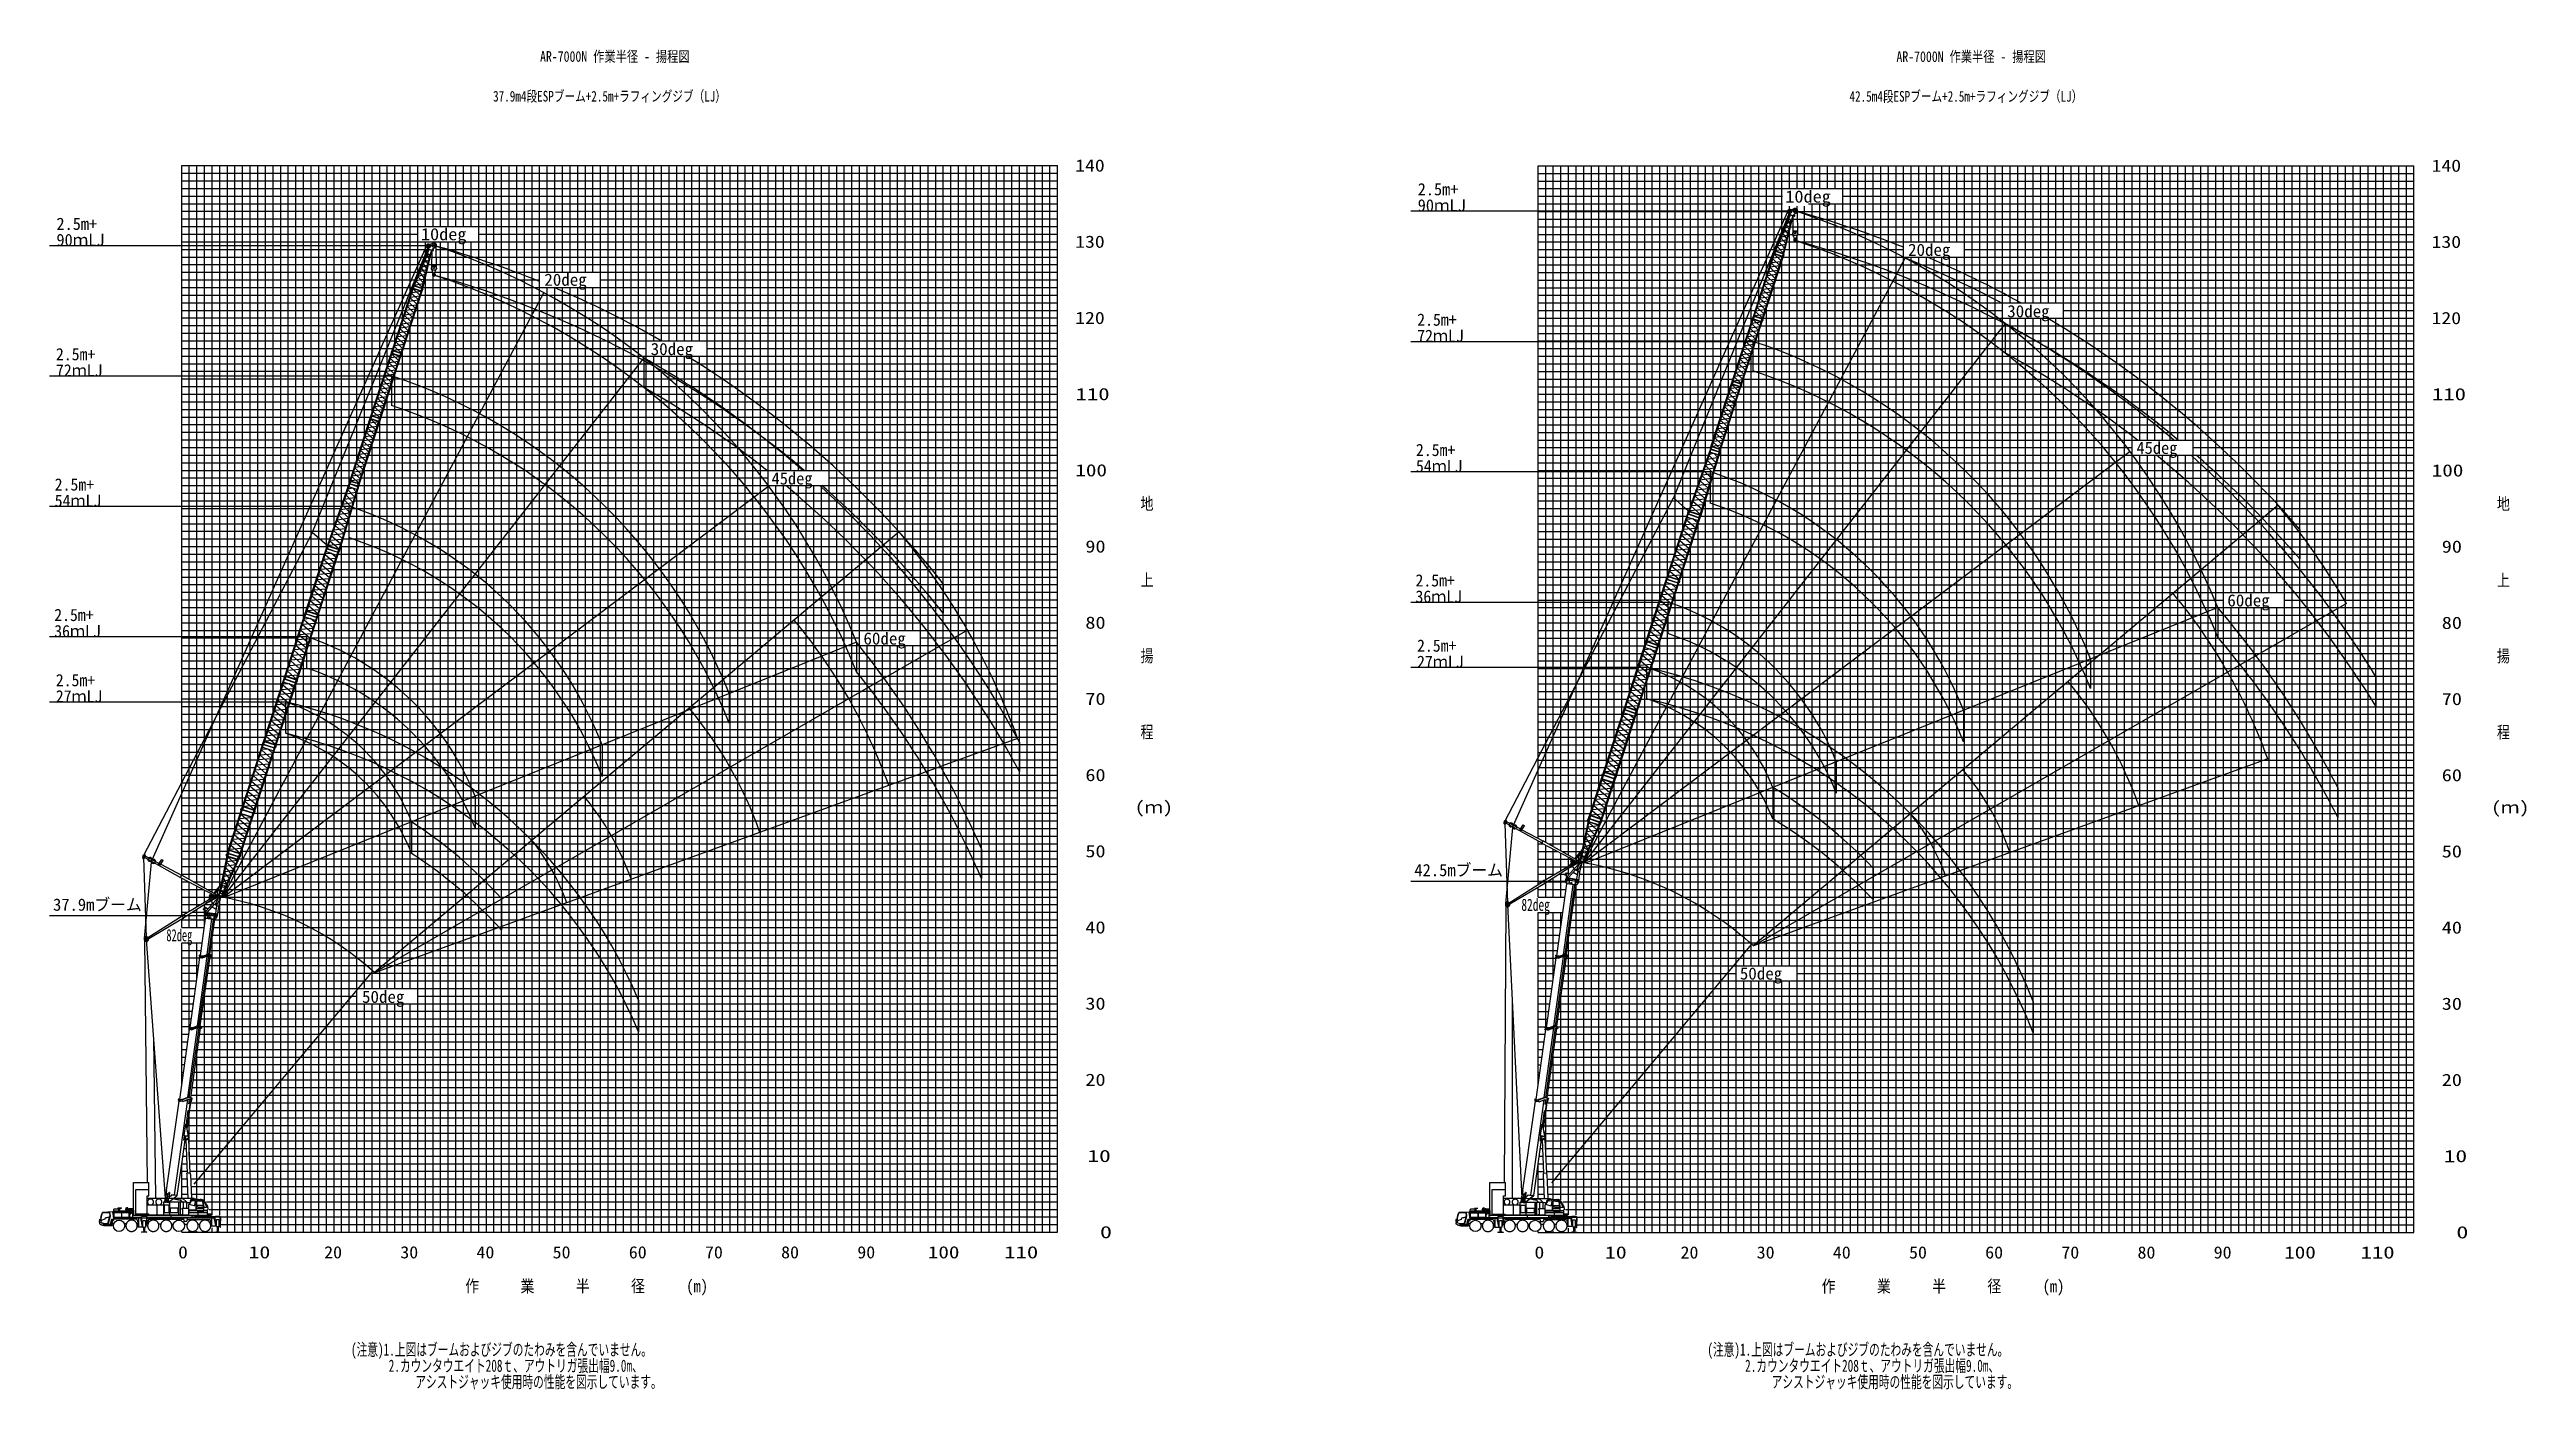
# Model space of a CAD drawing. Extents: x -441179 to 63110, y -334860 to 51650.
# Drawn here: x -341808 to -16600, y -334860 to -158991 of the extents above; entities that cross this region are included whole.
import ezdxf

# ---------------------------------------------------------------- set-up
doc = ezdxf.new("R2010")
doc.units = 0
doc.layers.get('0').update_dxf_attribs({"linetype": 'CONTINUOUS'})

msp = doc.modelspace()

# ---------------------------------------------------------------- texts
at = {"color": 7, "linetype": 'Continuous', "char_height": 1400}
for s, insert, attachment_point in [('\\W0.812509;\\A1;AR-7000N 作業半径 - 揚程図', (-277405.048557, -159197.198233), 1), ('\\W0.812509;\\A1;AR-7000N 作業半径 - 揚程図', (-99318.352393, -159217.203433), 1), ('\\W0.767284;\\A1;37.9m4段ESPブーム+2.5m+ラフィングジブ（LJ）', (-283573.137852, -165207.494575), 4), ('\\W0.767284;\\A1;42.5m4段ESPブーム+2.5m+ラフィングジブ（LJ）', (-105486.441688, -165227.499775), 4)]:
    msp.add_mtext(s, dxfattribs=dict(at, insert=insert, attachment_point=attachment_point))
at = {"color": 7, "linetype": 'Continuous', "char_height": 1600, "line_spacing_factor": 0.794286}
for s, insert, attachment_point in [('\\W1.185746;\\A1;140', (-207142.871758, -174225.026608), 4), ('\\W1.185746;\\A1;140', (-29056.175594, -174245.031808), 4), ('\\W0.981578;\\A1;2.5m+\\P90ｍLJ', (-162173.872868, -176523.244192), 1), ('\\W1.097913;\\A1;10deg', (-113909.444575, -177484.212216), 1), ('\\W0.981578;\\A1;2.5m+\\P90ｍLJ', (-340900.765469, -181058.473336), 1), ('\\W1.097913;\\A1;10deg', (-293043.487475, -182422.990499), 1), ('\\W1.185746;\\A1;130', (-207142.871758, -184225.026608), 4), ('\\W1.022195;\\A1;20deg', (-97792.948857, -184480.015093), 1), ('\\W1.185746;\\A1;130', (-29056.175594, -184245.031808), 4), ('\\W1.022195;\\A1;20deg', (-276845.26043, -188402.690878), 1), ('\\W1.185746;\\A1;120', (-207142.871758, -194225.026608), 4), ('\\W0.950117;\\A1;2.5m+\\P72ｍLJ', (-162238.769275, -193642.214074), 1), ('\\W1.022195;\\A1;30deg', (-84770.200643, -192539.169989), 1), ('\\W1.185746;\\A1;120', (-29056.175594, -194245.031808), 4), ('\\W0.950117;\\A1;2.5m+\\P72ｍLJ', (-340965.661876, -198177.443218), 1), ('\\W1.022195;\\A1;30deg', (-262878.245031, -197498.629846), 1), ('\\W1.368169;\\A1;110', (-207094.225769, -204225.026608), 4), ('\\W1.368169;\\A1;110', (-29007.529605, -204245.031808), 4), ('\\W0.950117;\\A1;2.5m+\\P54ｍLJ', (-162405.090324, -210745.766976), 1), ('\\W0.988122;\\A1;45deg', (-67807.180318, -210470.42883), 1), ('\\W0.988122;\\A1;45deg', (-247011.48086, -214479.604319), 1), ('\\W1.270443;\\A1;100', (-207120.286096, -214225.026608), 4), ('\\W1.270443;\\A1;100', (-29033.589932, -214245.031808), 4), ('\\W0.950117;\\A1;2.5m+\\P54ｍLJ', (-341131.982925, -215280.99612), 1), ('\\W0.823435;\\A1;地', (-198569.454917, -218651.196646), 4), ('\\W0.823435;\\A1;地', (-20482.758753, -218671.201846), 4), ('\\W1.218233;\\A1; 90', (-207134.208762, -224225.026608), 4), ('\\W1.218233;\\A1; 90', (-29047.512598, -224245.031808), 4), ('\\W0.823435;\\A1;上', (-198569.454917, -228651.196869), 4), ('\\W0.823435;\\A1;上', (-20482.758753, -228671.202069), 4), ('\\W0.950117;\\A1;2.5m+\\P36ｍLJ', (-162466.191433, -227864.778695), 1), ('\\W1.022195;\\A1;60deg', (-55870.819194, -230493.498561), 1), ('\\W0.950117;\\A1;2.5m+\\P36ｍLJ', (-341193.084034, -232400.007839), 1), ('\\W1.218233;\\A1; 80', (-207134.208762, -234225.026608), 4), ('\\W1.218233;\\A1; 80', (-29047.512598, -234245.031808), 4), ('\\W1.022195;\\A1;60deg', (-234944.5861, -235492.574531), 1), ('\\W0.950117;\\A1;2.5m+\\P27ｍLJ', (-162260.694614, -236424.266976), 1), ('\\W0.823435;\\A1;揚', (-198569.454917, -238651.197093), 4), ('\\W0.823435;\\A1;揚', (-20482.758753, -238671.202293), 4), ('\\W0.950117;\\A1;2.5m+\\P27ｍLJ', (-340987.587215, -240959.49612), 1), ('\\W1.218233;\\A1; 70', (-207134.208762, -244225.026608), 4), ('\\W1.218233;\\A1; 70', (-29047.512598, -244245.031808), 4), ('\\W0.823435;\\A1;程', (-198569.454917, -248651.197316), 4), ('\\W0.823435;\\A1;程', (-20482.758753, -248671.202516), 4), ('\\W1.218233;\\A1; 60', (-207134.208762, -254225.026608), 4), ('\\W1.218233;\\A1; 60', (-29047.512598, -254245.031808), 4), ('\\W1.170144;\\A1;(ｍ)', (-199309.101847, -258651.19754), 4), ('\\W1.170144;\\A1;(ｍ)', (-21222.405684, -258671.20274), 4), ('\\W1.218233;\\A1; 50', (-207134.208762, -264225.026608), 4), ('\\W0.996425;\\A1;42.5mブーム', (-162618.148027, -265889.982265), 1), ('\\W1.218233;\\A1; 50', (-29047.512598, -264245.031808), 4), ('\\W0.996425;\\A1;37.9mブーム', (-341345.040628, -270425.21141), 1), ('\\W0.687500;\\A1;82deg', (-148565.456144, -270445.002406), 1), ('\\W0.625000;\\A1;82deg', (-326469.294341, -274437.632435), 1), ('\\W1.218233;\\A1; 40', (-207134.208762, -274225.026831), 4), ('\\W1.218233;\\A1; 40', (-29047.512598, -274245.032031), 4), ('\\W1.022195;\\A1;50deg', (-119879.7443, -279464.044852), 1), ('\\W1.022195;\\A1;50deg', (-300782.581238, -282523.03644), 1), ('\\W1.218233;\\A1; 30', (-207134.208762, -284225.027055), 4), ('\\W1.218233;\\A1; 30', (-29047.512598, -284245.032255), 4), ('\\W1.218233;\\A1; 20', (-207134.208762, -294225.021175), 4), ('\\W1.218233;\\A1; 20', (-29047.512598, -294245.026375), 4), ('\\W1.411603;\\A1; 10', (-207082.643368, -304225.009191), 4), ('\\W1.411603;\\A1; 10', (-28995.947204, -304245.014391), 4), ('\\W1.457885;\\A1;  0', (-207070.301468, -314224.997208), 4), ('\\W1.457885;\\A1;  0', (-28983.605304, -314245.002408), 4), ('\\W1.185746;\\A1;0', (-324933.089695, -316055.456347), 1), ('\\W1.317496;\\A1;10', (-315688.25853, -316055.456347), 1), ('\\W1.077951;\\A1;20', (-305752.136876, -316055.456347), 1), ('\\W1.077951;\\A1;30', (-295752.136653, -316055.456347), 1), ('\\W1.077951;\\A1;40', (-285752.612504, -316055.456347), 1), ('\\W1.077951;\\A1;50', (-275752.61228, -316055.456347), 1), ('\\W1.077951;\\A1;60', (-265752.61228, -316055.456347), 1), ('\\W1.077951;\\A1;70', (-255752.61228, -316055.456347), 1), ('\\W1.077951;\\A1;80', (-245752.61228, -316055.456347), 1), ('\\W1.077951;\\A1;90', (-235752.61228, -316055.456347), 1), ('\\W1.270443;\\A1;100', (-226491.778817, -316055.456347), 1), ('\\W1.368169;\\A1;110', (-216465.71849, -316055.456347), 1), ('\\W1.185746;\\A1;0', (-146846.393531, -316075.461547), 1), ('\\W1.317496;\\A1;10', (-137601.562367, -316075.461547), 1), ('\\W1.077951;\\A1;20', (-127665.440713, -316075.461547), 1), ('\\W1.077951;\\A1;30', (-117665.440489, -316075.461547), 1), ('\\W1.077951;\\A1;40', (-107665.91634, -316075.461547), 1), ('\\W1.077951;\\A1;50', (-97665.916116, -316075.461547), 1), ('\\W1.077951;\\A1;60', (-87665.916116, -316075.461547), 1), ('\\W1.077951;\\A1;70', (-77665.916116, -316075.461547), 1), ('\\W1.077951;\\A1;80', (-67665.916116, -316075.461547), 1), ('\\W1.077951;\\A1;90', (-57665.916116, -316075.461547), 1), ('\\W1.270443;\\A1;100', (-48405.082653, -316075.461547), 1), ('\\W1.368169;\\A1;110', (-38379.022326, -316075.461547), 1), ('\\W0.871872;\\A1;作\u3000\u3000\u3000業\u3000\u3000\u3000半\u3000\u3000\u3000径\u3000\u3000\u3000(m)', (-287222.438361, -320491.954351), 1), ('\\W0.871872;\\A1;作\u3000\u3000\u3000業\u3000\u3000\u3000半\u3000\u3000\u3000径\u3000\u3000\u3000(m)', (-109135.742197, -320511.959551), 1), ('\\W0.676278;\\A1;(注意)1.上図はブームおよびジブのたわみを含んでいません｡\\P\u3000\u3000\u3000 2.カウンタウエイト208ｔ、アウトリガ張出幅9.0m、\\P\u3000\u3000\u3000\u3000\u3000\u3000アシストジャッキ使用時の性能を図示しています。', (-302227.979849, -328826.04032), 1), ('\\W0.676278;\\A1;(注意)1.上図はブームおよびジブのたわみを含んでいません｡\\P\u3000\u3000\u3000 2.カウンタウエイト208ｔ、アウトリガ張出幅9.0m、\\P\u3000\u3000\u3000\u3000\u3000\u3000アシストジャッキ使用時の性能を図示しています。', (-124141.283685, -328826.44112), 1)]:
    msp.add_mtext(s, dxfattribs=dict(at, insert=insert, attachment_point=attachment_point))

# ---------------------------------------------------------------- linework, layer by layer
at = {"color": 14, "linetype": 'Continuous'}
for p, q in [((-324458.888848, -267372.289579), (-324458.888848, -174224.997208)), ((-324458.888848, -174224.997208), (-209458.888848, -174224.997208)), ((-314458.888848, -252137.049334), (-314458.888848, -174224.997208)), ((-304458.888848, -221564.056471), (-304458.888848, -174224.997208)), ((-294458.888848, -191251.017332), (-294458.888848, -174224.997208)), ((-284458.888848, -314224.997208), (-284458.888848, -174224.997208)), ((-274458.888848, -188224.997208), (-274458.888848, -174224.997208)), ((-264458.888848, -314224.997208), (-264458.888848, -174224.997208)), ((-254458.888848, -314224.997208), (-254458.888848, -174224.997208)), ((-244458.888848, -214224.997208), (-244458.888848, -174224.997208)), ((-234458.888848, -235224.997208), (-234458.888848, -174224.997208)), ((-224458.888848, -314224.997208), (-224458.888848, -174224.997208)), ((-214458.888848, -314224.997208), (-214458.888848, -174224.997208)), ((-146372.192684, -262500.763118), (-146372.192684, -174245.002408)), ((-146372.192684, -174245.002408), (-31372.192684, -174245.002408)), ((-136372.192684, -249572.148035), (-136372.192684, -174245.002408)), ((-126372.192684, -218855.771428), (-126372.192684, -174245.002408)), ((-116372.192684, -188686.116034), (-116372.192684, -174245.002408)), ((-106372.192684, -314245.002408), (-106372.192684, -174245.002408)), ((-96372.192684, -184245.002408), (-96372.192684, -174245.002408)), ((-86372.192684, -314245.002408), (-86372.192684, -174245.002408)), ((-76372.192684, -314245.002408), (-76372.192684, -174245.002408)), ((-66372.192684, -210245.002408), (-66372.192684, -174245.002408)), ((-56372.192684, -314245.002408), (-56372.192684, -174245.002408)), ((-46372.192684, -314245.002408), (-46372.192684, -174245.002408)), ((-36372.192684, -314245.002408), (-36372.192684, -174245.002408)), ((-324458.888848, -184224.997208), (-209458.888848, -184224.997208)), ((-146372.192684, -184245.002408), (-114822.445255, -184245.002408)), ((-113695.715734, -184245.002408), (-31372.192684, -184245.002408)), ((-96372.192684, -314245.002408), (-96372.192684, -186245.002408)), ((-274458.888848, -314224.997208), (-274458.888848, -190224.997208)), ((-324458.888848, -194224.997208), (-295425.190636, -194224.997208)), ((-294056.612296, -194224.997208), (-209458.888848, -194224.997208)), ((-146372.192684, -194245.002408), (-118178.379029, -194245.002408)), ((-116809.791226, -194245.002408), (-31372.192684, -194245.002408)), ((-116372.192684, -279245.002408), (-116372.192684, -192898.179482)), ((-294458.888848, -282224.997208), (-294458.888848, -195463.08078)), ((-324458.888848, -204224.997208), (-298674.368551, -204224.997208)), ((-297305.790212, -204224.997208), (-209458.888848, -204224.997208)), ((-146372.192684, -204245.002408), (-121427.59743, -204245.002408)), ((-120059.019091, -204245.002408), (-31372.192684, -204245.002408)), ((-324458.888848, -214224.997208), (-301923.596416, -214224.997208)), ((-300555.018077, -214224.997208), (-209458.888848, -214224.997208)), ((-146372.192684, -214245.002408), (-124756.490323, -214245.002408)), ((-123239.712441, -214245.002408), (-31372.192684, -214245.002408)), ((-66372.192684, -314245.002408), (-66372.192684, -212245.002408)), ((-244458.888848, -314224.997208), (-244458.888848, -216224.997208)), ((-324458.888848, -224224.997208), (-305408.514647, -224224.997208)), ((-303598.918259, -224224.997208), (-209458.888848, -224224.997208)), ((-146372.192684, -224245.002408), (-128142.9461, -224245.002408)), ((-126372.192684, -314245.002408), (-126372.192684, -224342.768256)), ((-126340.426728, -224245.002408), (-31372.192684, -224245.002408)), ((-304458.888848, -314224.997208), (-304458.888848, -226907.669554)), ((-324458.888848, -234224.997208), (-308638.909788, -234224.997208)), ((-306836.390416, -234224.997208), (-209458.888848, -234224.997208)), ((-234458.888848, -314224.997208), (-234458.888848, -237224.997208)), ((-146372.192684, -234245.002408), (-131392.098181, -234245.002408)), ((-129589.578809, -234245.002408), (-31372.192684, -234245.002408)), ((-324458.888848, -244224.997208), (-311888.083064, -244224.997208)), ((-310085.563692, -244224.997208), (-209458.888848, -244224.997208)), ((-146372.192684, -244245.002408), (-134641.271457, -244245.002408)), ((-132838.752085, -244245.002408), (-31372.192684, -244245.002408)), ((-324458.888848, -254224.997208), (-315137.302236, -254224.997208)), ((-313334.782864, -254224.997208), (-209458.888848, -254224.997208)), ((-146372.192684, -254245.002408), (-138004.739002, -254245.002408)), ((-136372.192684, -314245.002408), (-136372.192684, -255119.720662)), ((-136087.971257, -254245.002408), (-31372.192684, -254245.002408)), ((-314458.888848, -314224.997208), (-314458.888848, -257684.649893)), ((-146372.192684, -268604.501772), (-146372.192684, -262878.718053)), ((-324458.888848, -264224.997208), (-318417.572237, -264224.997208)), ((-316583.981889, -264224.997208), (-209458.888848, -264224.997208)), ((-146372.192684, -264245.002408), (-143768.364968, -264245.002408)), ((-143219.090619, -264245.002408), (-140779.319809, -264245.002408)), ((-139830.559843, -264245.002408), (-31372.192684, -264245.002408)), ((-324458.888848, -272731.443508), (-324458.888848, -267749.872024)), ((-146372.192684, -270245.002408), (-146372.192684, -269016.307585)), ((-324458.888848, -274224.997208), (-324458.888848, -273134.323434)), ((-146372.192684, -294936.539162), (-146372.192684, -272245.002408)), ((-324458.888848, -274224.997208), (-321478.175901, -274224.997208)), ((-324458.888848, -294916.533962), (-324458.888848, -276224.997208)), ((-320253.25455, -274224.997208), (-209458.888848, -274224.997208)), ((-146372.192684, -274245.002408), (-143391.479737, -274245.002408)), ((-142166.558386, -274245.002408), (-31372.192684, -274245.002408)), ((-116372.192684, -314245.002408), (-116372.192684, -281245.002408)), ((-324458.888848, -284224.997208), (-322912.86949, -284224.997208)), ((-321601.104442, -284224.997208), (-209458.888848, -284224.997208)), ((-294458.888848, -314224.997208), (-294458.888848, -284224.997208)), ((-146372.192684, -284245.002408), (-144826.173326, -284245.002408)), ((-143514.408278, -284245.002408), (-31372.192684, -284245.002408)), ((-324458.888848, -294224.997208), (-324361.699695, -294224.997208)), ((-322946.931508, -294224.997208), (-209458.888848, -294224.997208)), ((-146372.192684, -294245.002408), (-146275.003531, -294245.002408)), ((-144860.235344, -294245.002408), (-31372.192684, -294245.002408)), ((-324458.888848, -309766.268719), (-324458.888848, -305313.654598)), ((-324305.888029, -304224.997208), (-323791.184118, -304224.997208)), ((-323460.902265, -304224.997208), (-209458.888848, -304224.997208)), ((-146372.192684, -309786.273919), (-146372.192684, -305333.659798)), ((-146219.191866, -304245.002408), (-145704.487954, -304245.002408)), ((-145332.161414, -304245.002408), (-31372.192684, -304245.002408)), ((-324458.888848, -314224.997208), (-324458.888848, -314020.95841)), ((-146372.192684, -314245.002408), (-146372.192684, -314040.96361)), ((-146372.192684, -314245.002408), (-31372.192684, -314245.002408))]:
    msp.add_line(p, q, dxfattribs=at)
at = {"color": 252, "linetype": 'Continuous'}
for p, q in [((-324458.888848, -175224.997208), (-209458.888848, -175224.997208)), ((-323458.888848, -267932.574039), (-323458.888848, -174224.997208)), ((-322458.888848, -268492.858499), (-322458.888848, -174224.997208)), ((-321458.888848, -269053.142959), (-321458.888848, -174224.997208)), ((-320458.888848, -269613.427419), (-320458.888848, -174224.997208)), ((-319458.888848, -268720.803288), (-319458.888848, -174224.997208)), ((-318458.888848, -264404.588746), (-318458.888848, -174224.997208)), ((-317458.888848, -261370.095358), (-317458.888848, -174224.997208)), ((-316458.888848, -258292.408071), (-316458.888848, -174224.997208)), ((-315458.888848, -255214.720784), (-315458.888848, -174224.997208)), ((-313458.888848, -249059.454566), (-313458.888848, -174224.997208)), ((-312458.888848, -245981.761952), (-312458.888848, -174224.997208)), ((-311458.888848, -242904.069337), (-311458.888848, -174224.997208)), ((-310458.888848, -239826.333318), (-310458.888848, -174224.997208)), ((-309458.888848, -236748.640704), (-309458.888848, -174224.997208)), ((-308458.888848, -233670.948089), (-308458.888848, -174224.997208)), ((-307458.888848, -230593.146839), (-307458.888848, -174224.997208)), ((-306458.888848, -227515.454224), (-306458.888848, -174224.997208)), ((-305458.888848, -224437.76161), (-305458.888848, -174224.997208)), ((-303458.888848, -218710.332214), (-303458.888848, -174224.997208)), ((-302458.888848, -215795.150872), (-302458.888848, -174224.997208)), ((-301458.888848, -212794.770156), (-301458.888848, -174224.997208)), ((-300458.888848, -209717.077541), (-300458.888848, -174224.997208)), ((-299458.888848, -206639.384927), (-299458.888848, -174224.997208)), ((-298458.888848, -203561.816916), (-298458.888848, -174224.997208)), ((-297458.888848, -200484.124301), (-297458.888848, -174224.997208)), ((-296458.888848, -197406.431686), (-296458.888848, -174224.997208)), ((-295458.888848, -194328.709947), (-295458.888848, -174224.997208)), ((-293458.888848, -188561.102848), (-293458.888848, -174224.997208)), ((-292458.888848, -182224.997208), (-292458.888848, -174224.997208)), ((-291458.888848, -182224.997208), (-291458.888848, -174224.997208)), ((-290458.888848, -182224.997208), (-290458.888848, -174224.997208)), ((-289458.888848, -182224.997208), (-289458.888848, -174224.997208)), ((-288458.888848, -182224.997208), (-288458.888848, -174224.997208)), ((-287458.888848, -182224.997208), (-287458.888848, -174224.997208)), ((-286458.888848, -182224.997208), (-286458.888848, -174224.997208)), ((-285458.888848, -314224.997208), (-285458.888848, -174224.997208)), ((-283458.888848, -314224.997208), (-283458.888848, -174224.997208)), ((-282458.888848, -314224.997208), (-282458.888848, -174224.997208)), ((-281458.888848, -314224.997208), (-281458.888848, -174224.997208)), ((-280458.888848, -314224.997208), (-280458.888848, -174224.997208)), ((-279458.888848, -314224.997208), (-279458.888848, -174224.997208)), ((-278458.888848, -314224.997208), (-278458.888848, -174224.997208)), ((-277458.888848, -314224.997208), (-277458.888848, -174224.997208)), ((-276458.888848, -188224.997208), (-276458.888848, -174224.997208)), ((-275458.888848, -188224.997208), (-275458.888848, -174224.997208)), ((-273458.888848, -188224.997208), (-273458.888848, -174224.997208)), ((-272458.888848, -188224.997208), (-272458.888848, -174224.997208)), ((-271458.888848, -188224.997208), (-271458.888848, -174224.997208)), ((-270458.888848, -188224.997208), (-270458.888848, -174224.997208)), ((-269458.888848, -314224.997208), (-269458.888848, -174224.997208)), ((-268458.888848, -314224.997208), (-268458.888848, -174224.997208)), ((-267458.888848, -314224.997208), (-267458.888848, -174224.997208)), ((-266458.888848, -314224.997208), (-266458.888848, -174224.997208)), ((-265458.888848, -314224.997208), (-265458.888848, -174224.997208)), ((-263458.888848, -314224.997208), (-263458.888848, -174224.997208)), ((-262458.888848, -197224.997208), (-262458.888848, -174224.997208)), ((-261458.888848, -197224.997208), (-261458.888848, -174224.997208)), ((-260458.888848, -197224.997208), (-260458.888848, -174224.997208)), ((-259458.888848, -197224.997208), (-259458.888848, -174224.997208)), ((-258458.888848, -197224.997208), (-258458.888848, -174224.997208)), ((-257458.888848, -197224.997208), (-257458.888848, -174224.997208)), ((-256458.888848, -197224.997208), (-256458.888848, -174224.997208)), ((-255458.888848, -314224.997208), (-255458.888848, -174224.997208)), ((-253458.888848, -314224.997208), (-253458.888848, -174224.997208)), ((-252458.888848, -314224.997208), (-252458.888848, -174224.997208)), ((-251458.888848, -314224.997208), (-251458.888848, -174224.997208)), ((-250458.888848, -314224.997208), (-250458.888848, -174224.997208)), ((-249458.888848, -314224.997208), (-249458.888848, -174224.997208)), ((-248458.888848, -314224.997208), (-248458.888848, -174224.997208)), ((-247458.888848, -314224.997208), (-247458.888848, -174224.997208)), ((-246458.888848, -214224.997208), (-246458.888848, -174224.997208)), ((-245458.888848, -214224.997208), (-245458.888848, -174224.997208)), ((-243458.888848, -214224.997208), (-243458.888848, -174224.997208)), ((-242458.888848, -214224.997208), (-242458.888848, -174224.997208)), ((-241458.888848, -214224.997208), (-241458.888848, -174224.997208)), ((-240458.888848, -214224.997208), (-240458.888848, -174224.997208)), ((-239458.888848, -314224.997208), (-239458.888848, -174224.997208)), ((-238458.888848, -314224.997208), (-238458.888848, -174224.997208)), ((-237458.888848, -314224.997208), (-237458.888848, -174224.997208)), ((-236458.888848, -314224.997208), (-236458.888848, -174224.997208)), ((-235458.888848, -314224.997208), (-235458.888848, -174224.997208)), ((-233458.888848, -235224.997208), (-233458.888848, -174224.997208)), ((-232458.888848, -235224.997208), (-232458.888848, -174224.997208)), ((-231458.888848, -235224.997208), (-231458.888848, -174224.997208)), ((-230458.888848, -235224.997208), (-230458.888848, -174224.997208)), ((-229458.888848, -235224.997208), (-229458.888848, -174224.997208)), ((-228458.888848, -235224.997208), (-228458.888848, -174224.997208)), ((-227458.888848, -314224.997208), (-227458.888848, -174224.997208)), ((-226458.888848, -314224.997208), (-226458.888848, -174224.997208)), ((-225458.888848, -314224.997208), (-225458.888848, -174224.997208)), ((-223458.888848, -314224.997208), (-223458.888848, -174224.997208)), ((-222458.888848, -314224.997208), (-222458.888848, -174224.997208)), ((-221458.888848, -314224.997208), (-221458.888848, -174224.997208)), ((-220458.888848, -314224.997208), (-220458.888848, -174224.997208)), ((-219458.888848, -314224.997208), (-219458.888848, -174224.997208)), ((-218458.888848, -314224.997208), (-218458.888848, -174224.997208)), ((-217458.888848, -314224.997208), (-217458.888848, -174224.997208)), ((-216458.888848, -314224.997208), (-216458.888848, -174224.997208)), ((-215458.888848, -314224.997208), (-215458.888848, -174224.997208)), ((-213458.888848, -314224.997208), (-213458.888848, -174224.997208)), ((-212458.888848, -314224.997208), (-212458.888848, -174224.997208)), ((-211458.888848, -314224.997208), (-211458.888848, -174224.997208)), ((-210458.888848, -314224.997208), (-210458.888848, -174224.997208)), ((-209458.888848, -314224.997208), (-209458.888848, -174224.997208)), ((-146372.192684, -175245.002408), (-31372.192684, -175245.002408)), ((-145372.192684, -263038.65278), (-145372.192684, -174245.002408)), ((-144372.192684, -263598.93724), (-144372.192684, -174245.002408)), ((-143372.192684, -264159.2217), (-143372.192684, -174245.002408)), ((-142372.192684, -264719.50616), (-142372.192684, -174245.002408)), ((-141372.192684, -264989.523818), (-141372.192684, -174245.002408)), ((-140372.192684, -263055.662209), (-140372.192684, -174245.002408)), ((-139372.192684, -258805.190649), (-139372.192684, -174245.002408)), ((-138372.192684, -255727.503362), (-138372.192684, -174245.002408)), ((-137372.192684, -252649.84065), (-137372.192684, -174245.002408)), ((-135372.192684, -246494.455421), (-135372.192684, -174245.002408)), ((-134372.192684, -243416.860654), (-134372.192684, -174245.002408)), ((-133372.192684, -240339.168039), (-133372.192684, -174245.002408)), ((-132372.192684, -237261.475424), (-132372.192684, -174245.002408)), ((-131372.192684, -234183.739406), (-131372.192684, -174245.002408)), ((-130372.192684, -231106.046791), (-130372.192684, -174245.002408)), ((-129372.192684, -228028.354176), (-129372.192684, -174245.002408)), ((-128372.192684, -224950.552926), (-128372.192684, -174245.002408)), ((-127372.192684, -221872.860311), (-127372.192684, -174245.002408)), ((-125372.192684, -216002.047171), (-125372.192684, -174245.002408)), ((-124372.192684, -213148.322914), (-124372.192684, -174245.002408)), ((-123372.192684, -210229.868858), (-123372.192684, -174245.002408)), ((-122372.192684, -207152.176243), (-122372.192684, -174245.002408)), ((-121372.192684, -204074.483629), (-121372.192684, -174245.002408)), ((-120372.192684, -200996.915618), (-120372.192684, -174245.002408)), ((-119372.192684, -197919.223003), (-119372.192684, -174245.002408)), ((-118372.192684, -194841.530388), (-118372.192684, -174245.002408)), ((-117372.192684, -191763.808648), (-117372.192684, -174245.002408)), ((-115372.192684, -185480.195061), (-115372.192684, -174245.002408)), ((-114372.192684, -183154.186007), (-114372.192684, -174245.002408)), ((-113372.192684, -177245.002408), (-113372.192684, -174245.002408)), ((-112372.192684, -177245.002408), (-112372.192684, -174245.002408)), ((-111372.192684, -177245.002408), (-111372.192684, -174245.002408)), ((-110372.192684, -177245.002408), (-110372.192684, -174245.002408)), ((-109372.192684, -177245.002408), (-109372.192684, -174245.002408)), ((-108372.192684, -177245.002408), (-108372.192684, -174245.002408)), ((-107372.192684, -177245.002408), (-107372.192684, -174245.002408)), ((-105372.192684, -314245.002408), (-105372.192684, -174245.002408)), ((-104372.192684, -314245.002408), (-104372.192684, -174245.002408)), ((-103372.192684, -314245.002408), (-103372.192684, -174245.002408)), ((-102372.192684, -314245.002408), (-102372.192684, -174245.002408)), ((-101372.192684, -314245.002408), (-101372.192684, -174245.002408)), ((-100372.192684, -314245.002408), (-100372.192684, -174245.002408)), ((-99372.192684, -314245.002408), (-99372.192684, -174245.002408)), ((-98372.192684, -314245.002408), (-98372.192684, -174245.002408)), ((-97372.192684, -184245.002408), (-97372.192684, -174245.002408)), ((-95372.192684, -184245.002408), (-95372.192684, -174245.002408)), ((-94372.192684, -184245.002408), (-94372.192684, -174245.002408)), ((-93372.192684, -184245.002408), (-93372.192684, -174245.002408)), ((-92372.192684, -184245.002408), (-92372.192684, -174245.002408)), ((-91372.192684, -184245.002408), (-91372.192684, -174245.002408)), ((-90372.192684, -314245.002408), (-90372.192684, -174245.002408)), ((-89372.192684, -314245.002408), (-89372.192684, -174245.002408)), ((-88372.192684, -314245.002408), (-88372.192684, -174245.002408)), ((-87372.192684, -314245.002408), (-87372.192684, -174245.002408)), ((-85372.192684, -314245.002408), (-85372.192684, -174245.002408)), ((-84372.192684, -192245.002408), (-84372.192684, -174245.002408)), ((-83372.192684, -192245.002408), (-83372.192684, -174245.002408)), ((-82372.192684, -192245.002408), (-82372.192684, -174245.002408)), ((-81372.192684, -192245.002408), (-81372.192684, -174245.002408)), ((-80372.192684, -192245.002408), (-80372.192684, -174245.002408)), ((-79372.192684, -192245.002408), (-79372.192684, -174245.002408)), ((-78372.192684, -192245.002408), (-78372.192684, -174245.002408)), ((-77372.192684, -314245.002408), (-77372.192684, -174245.002408)), ((-75372.192684, -314245.002408), (-75372.192684, -174245.002408)), ((-74372.192684, -314245.002408), (-74372.192684, -174245.002408)), ((-73372.192684, -314245.002408), (-73372.192684, -174245.002408)), ((-72372.192684, -314245.002408), (-72372.192684, -174245.002408)), ((-71372.192684, -314245.002408), (-71372.192684, -174245.002408)), ((-70372.192684, -314245.002408), (-70372.192684, -174245.002408)), ((-69372.192684, -314245.002408), (-69372.192684, -174245.002408)), ((-68372.192684, -314245.002408), (-68372.192684, -174245.002408)), ((-67372.192684, -210245.002408), (-67372.192684, -174245.002408)), ((-65372.192684, -210245.002408), (-65372.192684, -174245.002408)), ((-64372.192684, -210245.002408), (-64372.192684, -174245.002408)), ((-63372.192684, -210245.002408), (-63372.192684, -174245.002408)), ((-62372.192684, -210245.002408), (-62372.192684, -174245.002408)), ((-61372.192684, -210245.002408), (-61372.192684, -174245.002408)), ((-60372.192684, -314245.002408), (-60372.192684, -174245.002408)), ((-59372.192684, -314245.002408), (-59372.192684, -174245.002408)), ((-58372.192684, -314245.002408), (-58372.192684, -174245.002408)), ((-57372.192684, -314245.002408), (-57372.192684, -174245.002408)), ((-55372.192684, -230245.002408), (-55372.192684, -174245.002408)), ((-54372.192684, -230245.002408), (-54372.192684, -174245.002408)), ((-53372.192684, -230245.002408), (-53372.192684, -174245.002408)), ((-52372.192684, -230245.002408), (-52372.192684, -174245.002408)), ((-51372.192684, -230245.002408), (-51372.192684, -174245.002408)), ((-50372.192684, -230245.002408), (-50372.192684, -174245.002408)), ((-49372.192684, -230245.002408), (-49372.192684, -174245.002408)), ((-48372.192684, -314245.002408), (-48372.192684, -174245.002408)), ((-47372.192684, -314245.002408), (-47372.192684, -174245.002408)), ((-45372.192684, -314245.002408), (-45372.192684, -174245.002408)), ((-44372.192684, -314245.002408), (-44372.192684, -174245.002408)), ((-43372.192684, -314245.002408), (-43372.192684, -174245.002408)), ((-42372.192684, -314245.002408), (-42372.192684, -174245.002408)), ((-41372.192684, -314245.002408), (-41372.192684, -174245.002408)), ((-40372.192684, -314245.002408), (-40372.192684, -174245.002408)), ((-39372.192684, -314245.002408), (-39372.192684, -174245.002408)), ((-38372.192684, -314245.002408), (-38372.192684, -174245.002408)), ((-37372.192684, -314245.002408), (-37372.192684, -174245.002408)), ((-35372.192684, -314245.002408), (-35372.192684, -174245.002408)), ((-34372.192684, -314245.002408), (-34372.192684, -174245.002408)), ((-33372.192684, -314245.002408), (-33372.192684, -174245.002408)), ((-32372.192684, -314245.002408), (-32372.192684, -174245.002408)), ((-31372.192684, -314245.002408), (-31372.192684, -174245.002408)), ((-324458.888848, -176224.997208), (-209458.888848, -176224.997208)), ((-324458.888848, -177224.997208), (-209458.888848, -177224.997208)), ((-324458.888848, -178224.997208), (-209458.888848, -178224.997208)), ((-146372.192684, -176245.002408), (-31372.192684, -176245.002408)), ((-146372.192684, -177245.002408), (-31372.192684, -177245.002408)), ((-146372.192684, -178245.002408), (-114259.54313, -178245.002408)), ((-106372.192684, -178245.002408), (-31372.192684, -178245.002408)), ((-324458.888848, -179224.997208), (-209458.888848, -179224.997208)), ((-324458.888848, -180224.997208), (-209458.888848, -180224.997208)), ((-324458.888848, -181224.997208), (-209458.888848, -181224.997208)), ((-146372.192684, -179245.002408), (-114259.54313, -179245.002408)), ((-146372.192684, -180245.002408), (-113588.721197, -180245.002408)), ((-146372.192684, -181245.002408), (-113584.145484, -181245.002408)), ((-113372.192684, -179987.997219), (-113372.192684, -179554.858438)), ((-112971.562651, -181245.002408), (-31372.192684, -181245.002408)), ((-112372.192684, -179924.326633), (-112372.192684, -179554.858438)), ((-112274.845787, -180245.002408), (-31372.192684, -180245.002408)), ((-111372.192684, -314245.002408), (-111372.192684, -179554.858438)), ((-110857.985095, -179245.002408), (-31372.192684, -179245.002408)), ((-110372.192684, -314245.002408), (-110372.192684, -179245.002408)), ((-109372.192684, -314245.002408), (-109372.192684, -179245.002408)), ((-108372.192684, -314245.002408), (-108372.192684, -179245.002408)), ((-107372.192684, -314245.002408), (-107372.192684, -179245.002408)), ((-324458.888848, -182224.997208), (-209458.888848, -182224.997208)), ((-324458.888848, -183224.997208), (-293458.888848, -183224.997208)), ((-324458.888848, -185224.997208), (-292081.855897, -185224.997208)), ((-292458.888848, -186138.426151), (-292458.888848, -184224.997208)), ((-291458.888848, -184390.978839), (-291458.888848, -184224.997208)), ((-291075.848837, -185224.997208), (-209458.888848, -185224.997208)), ((-290458.888848, -314224.997208), (-290458.888848, -184224.997208)), ((-289458.888848, -314224.997208), (-289458.888848, -184224.997208)), ((-288458.888848, -314224.997208), (-288458.888848, -184224.997208)), ((-287458.888848, -314224.997208), (-287458.888848, -184224.997208)), ((-286458.888848, -314224.997208), (-286458.888848, -184224.997208)), ((-285458.888848, -183224.997208), (-209458.888848, -183224.997208)), ((-146372.192684, -182245.002408), (-113996.912074, -182245.002408)), ((-146372.192684, -183245.002408), (-114409.678665, -183245.002408)), ((-146372.192684, -185245.002408), (-115235.211845, -185245.002408)), ((-113937.100095, -185245.002408), (-98372.192684, -185245.002408)), ((-113454.331373, -183245.002408), (-112955.52366, -183245.002408)), ((-113372.192684, -279245.002408), (-113372.192684, -182904.720671)), ((-113212.947012, -182245.002408), (-31372.192684, -182245.002408)), ((-112372.192684, -314245.002408), (-112372.192684, -183482.645848)), ((-112255.523904, -183245.002408), (-31372.192684, -183245.002408)), ((-90372.192684, -185245.002408), (-31372.192684, -185245.002408)), ((-324458.888848, -186224.997208), (-292494.622488, -186224.997208)), ((-324458.888848, -187224.997208), (-292907.389078, -187224.997208)), ((-324458.888848, -188224.997208), (-293320.155669, -188224.997208)), ((-292288.583448, -188224.997208), (-291465.886843, -188224.997208)), ((-292047.199087, -187224.997208), (-209458.888848, -187224.997208)), ((-291805.814726, -186224.997208), (-209458.888848, -186224.997208)), ((-291198.948083, -188224.997208), (-209458.888848, -188224.997208)), ((-146372.192684, -186245.002408), (-115579.029125, -186245.002408)), ((-146372.192684, -187245.002408), (-115903.947863, -187245.002408)), ((-146372.192684, -188245.002408), (-116228.866601, -188245.002408)), ((-114860.288262, -188245.002408), (-31372.192684, -188245.002408)), ((-114535.369524, -187245.002408), (-31372.192684, -187245.002408)), ((-114372.192684, -279245.002408), (-114372.192684, -186742.794253)), ((-114210.450786, -186245.002408), (-31372.192684, -186245.002408)), ((-97372.192684, -314245.002408), (-97372.192684, -186245.002408)), ((-95372.192684, -314245.002408), (-95372.192684, -186245.002408)), ((-94372.192684, -314245.002408), (-94372.192684, -186245.002408)), ((-93372.192684, -314245.002408), (-93372.192684, -186245.002408)), ((-92372.192684, -314245.002408), (-92372.192684, -186245.002408)), ((-91372.192684, -314245.002408), (-91372.192684, -186245.002408)), ((-324458.888848, -189224.997208), (-293732.922259, -189224.997208)), ((-324458.888848, -190224.997208), (-294145.68885, -190224.997208)), ((-324458.888848, -191224.997208), (-294450.434422, -191224.997208)), ((-293081.856082, -191224.997208), (-209458.888848, -191224.997208)), ((-292771.35217, -190224.997208), (-209458.888848, -190224.997208)), ((-292529.967809, -189224.997208), (-277458.888848, -189224.997208)), ((-292458.888848, -314224.997208), (-292458.888848, -188930.533387)), ((-291458.888848, -314224.997208), (-291458.888848, -188682.291061)), ((-276458.888848, -314224.997208), (-276458.888848, -190224.997208)), ((-275458.888848, -314224.997208), (-275458.888848, -190224.997208)), ((-273458.888848, -314224.997208), (-273458.888848, -190224.997208)), ((-272458.888848, -314224.997208), (-272458.888848, -190224.997208)), ((-271458.888848, -314224.997208), (-271458.888848, -190224.997208)), ((-270458.888848, -314224.997208), (-270458.888848, -190224.997208)), ((-269458.888848, -189224.997208), (-209458.888848, -189224.997208)), ((-146372.192684, -189245.002408), (-116553.785339, -189245.002408)), ((-146372.192684, -190245.002408), (-116878.704077, -190245.002408)), ((-146372.192684, -191245.002408), (-117203.622815, -191245.002408)), ((-115835.035012, -191245.002408), (-31372.192684, -191245.002408)), ((-115510.116274, -190245.002408), (-31372.192684, -190245.002408)), ((-115372.192684, -279245.002408), (-115372.192684, -189820.486868)), ((-115185.197536, -189245.002408), (-31372.192684, -189245.002408)), ((-324458.888848, -192224.997208), (-294775.35316, -192224.997208)), ((-324458.888848, -193224.997208), (-295100.271898, -193224.997208)), ((-293731.693558, -193224.997208), (-209458.888848, -193224.997208)), ((-293458.888848, -314224.997208), (-293458.888848, -192385.388166)), ((-293406.77482, -192224.997208), (-209458.888848, -192224.997208)), ((-146372.192684, -192245.002408), (-117528.541553, -192245.002408)), ((-146372.192684, -193245.002408), (-117853.460291, -193245.002408)), ((-116484.872488, -193245.002408), (-85372.192684, -193245.002408)), ((-116159.95375, -192245.002408), (-31372.192684, -192245.002408)), ((-84372.192684, -314245.002408), (-84372.192684, -194245.002408)), ((-83372.192684, -314245.002408), (-83372.192684, -194245.002408)), ((-82372.192684, -314245.002408), (-82372.192684, -194245.002408)), ((-81372.192684, -314245.002408), (-81372.192684, -194245.002408)), ((-80372.192684, -314245.002408), (-80372.192684, -194245.002408)), ((-79372.192684, -314245.002408), (-79372.192684, -194245.002408)), ((-78372.192684, -314245.002408), (-78372.192684, -194245.002408)), ((-77372.192684, -193245.002408), (-31372.192684, -193245.002408)), ((-324458.888848, -195224.997208), (-295750.109374, -195224.997208)), ((-324458.888848, -196224.997208), (-296075.028111, -196224.997208)), ((-324458.888848, -197224.997208), (-296399.937386, -197224.997208)), ((-324458.888848, -198224.997208), (-296724.856124, -198224.997208)), ((-295356.277784, -198224.997208), (-263458.888848, -198224.997208)), ((-295031.359046, -197224.997208), (-209458.888848, -197224.997208)), ((-294706.449772, -196224.997208), (-209458.888848, -196224.997208)), ((-294381.531034, -195224.997208), (-209458.888848, -195224.997208)), ((-255458.888848, -198224.997208), (-209458.888848, -198224.997208)), ((-146372.192684, -195245.002408), (-118503.297767, -195245.002408)), ((-146372.192684, -196245.002408), (-118828.216504, -196245.002408)), ((-146372.192684, -197245.002408), (-119153.135242, -197245.002408)), ((-146372.192684, -198245.002408), (-119478.044517, -198245.002408)), ((-118109.466177, -198245.002408), (-31372.192684, -198245.002408)), ((-117784.547439, -197245.002408), (-31372.192684, -197245.002408)), ((-117459.628702, -196245.002408), (-31372.192684, -196245.002408)), ((-117372.192684, -279245.002408), (-117372.192684, -195975.901222)), ((-117134.709964, -195245.002408), (-31372.192684, -195245.002408)), ((-324458.888848, -199224.997208), (-297049.774862, -199224.997208)), ((-324458.888848, -200224.997208), (-297374.6936, -200224.997208)), ((-324458.888848, -201224.997208), (-297699.612338, -201224.997208)), ((-296458.888848, -282224.997208), (-296458.888848, -201618.495135)), ((-296331.033998, -201224.997208), (-209458.888848, -201224.997208)), ((-296006.11526, -200224.997208), (-209458.888848, -200224.997208)), ((-295681.196522, -199224.997208), (-209458.888848, -199224.997208)), ((-295458.888848, -282224.997208), (-295458.888848, -198540.773395)), ((-262458.888848, -314224.997208), (-262458.888848, -199224.997208)), ((-261458.888848, -314224.997208), (-261458.888848, -199224.997208)), ((-260458.888848, -314224.997208), (-260458.888848, -199224.997208)), ((-259458.888848, -314224.997208), (-259458.888848, -199224.997208)), ((-258458.888848, -314224.997208), (-258458.888848, -199224.997208)), ((-257458.888848, -314224.997208), (-257458.888848, -199224.997208)), ((-256458.888848, -314224.997208), (-256458.888848, -199224.997208)), ((-146372.192684, -199245.002408), (-119802.963255, -199245.002408)), ((-146372.192684, -200245.002408), (-120127.881993, -200245.002408)), ((-146372.192684, -201245.002408), (-120452.800731, -201245.002408)), ((-119084.262877, -201245.002408), (-31372.192684, -201245.002408)), ((-118759.303653, -200245.002408), (-31372.192684, -200245.002408)), ((-118434.384915, -199245.002408), (-31372.192684, -199245.002408)), ((-118372.192684, -279245.002408), (-118372.192684, -199053.593837)), ((-324458.888848, -202224.997208), (-298024.531076, -202224.997208)), ((-324458.888848, -203224.997208), (-298349.449813, -203224.997208)), ((-297458.888848, -282224.997208), (-297458.888848, -204696.187749)), ((-296980.871474, -203224.997208), (-209458.888848, -203224.997208)), ((-296655.952736, -202224.997208), (-209458.888848, -202224.997208)), ((-146372.192684, -202245.002408), (-120777.719469, -202245.002408)), ((-146372.192684, -203245.002408), (-121102.678693, -203245.002408)), ((-119734.100353, -203245.002408), (-31372.192684, -203245.002408)), ((-119409.181615, -202245.002408), (-31372.192684, -202245.002408)), ((-119372.192684, -279245.002408), (-119372.192684, -202131.286451)), ((-324458.888848, -205224.997208), (-298999.287289, -205224.997208)), ((-324458.888848, -206224.997208), (-299324.206027, -206224.997208)), ((-324458.888848, -207224.997208), (-299649.124765, -207224.997208)), ((-298458.888848, -282224.997208), (-298458.888848, -207773.75576)), ((-298280.546425, -207224.997208), (-209458.888848, -207224.997208)), ((-297955.627688, -206224.997208), (-209458.888848, -206224.997208)), ((-297630.70895, -205224.997208), (-209458.888848, -205224.997208)), ((-146372.192684, -205245.002408), (-31372.192684, -205245.002408)), ((-146372.192684, -206245.002408), (-122077.434906, -206245.002408)), ((-146372.192684, -207245.002408), (-122402.353644, -207245.002408)), ((-121033.775305, -207245.002408), (-31372.192684, -207245.002408)), ((-120708.856567, -206245.002408), (-31372.192684, -206245.002408)), ((-120372.192684, -314245.002408), (-120372.192684, -205208.979066)), ((-324458.888848, -208224.997208), (-299974.043503, -208224.997208)), ((-324458.888848, -209224.997208), (-300299.002727, -209224.997208)), ((-324458.888848, -210224.997208), (-300623.921465, -210224.997208)), ((-324458.888848, -211224.997208), (-300948.840203, -211224.997208)), ((-299580.261863, -211224.997208), (-209458.888848, -211224.997208)), ((-299458.888848, -282224.997208), (-299458.888848, -210851.448375)), ((-299255.343125, -210224.997208), (-209458.888848, -210224.997208)), ((-298930.424387, -209224.997208), (-209458.888848, -209224.997208)), ((-298605.465163, -208224.997208), (-209458.888848, -208224.997208)), ((-146372.192684, -208245.002408), (-122727.272382, -208245.002408)), ((-146372.192684, -209245.002408), (-123052.19112, -209245.002408)), ((-146372.192684, -210245.002408), (-123354.813202, -210245.002408)), ((-146372.192684, -211245.002408), (-123705.232482, -211245.002408)), ((-122372.192684, -314245.002408), (-122372.192684, -211364.239692)), ((-122340.327608, -211245.002408), (-68372.192684, -211245.002408)), ((-122008.531518, -210245.002408), (-31372.192684, -210245.002408)), ((-121683.61278, -209245.002408), (-31372.192684, -209245.002408)), ((-121372.192684, -314245.002408), (-121372.192684, -208286.547077)), ((-121358.694042, -208245.002408), (-31372.192684, -208245.002408)), ((-60372.192684, -211245.002408), (-31372.192684, -211245.002408)), ((-324458.888848, -212224.997208), (-301273.758941, -212224.997208)), ((-324458.888848, -213224.997208), (-301598.677679, -213224.997208)), ((-300458.888848, -282224.997208), (-300458.888848, -213929.14099)), ((-300230.099339, -213224.997208), (-209458.888848, -213224.997208)), ((-299905.180601, -212224.997208), (-209458.888848, -212224.997208)), ((-146372.192684, -212245.002408), (-124055.651762, -212245.002408)), ((-146372.192684, -213245.002408), (-124406.071042, -213245.002408)), ((-122939.917497, -213245.002408), (-31372.192684, -213245.002408)), ((-122640.122553, -212245.002408), (-31372.192684, -212245.002408)), ((-67372.192684, -314245.002408), (-67372.192684, -212245.002408)), ((-65372.192684, -314245.002408), (-65372.192684, -212245.002408)), ((-64372.192684, -314245.002408), (-64372.192684, -212245.002408)), ((-63372.192684, -314245.002408), (-63372.192684, -212245.002408)), ((-62372.192684, -314245.002408), (-62372.192684, -212245.002408)), ((-61372.192684, -314245.002408), (-61372.192684, -212245.002408)), ((-324458.888848, -215224.997208), (-302248.515154, -215224.997208)), ((-324458.888848, -216224.997208), (-302587.979544, -216224.997208)), ((-324458.888848, -217224.997208), (-302938.398824, -217224.997208)), ((-301500.353649, -217224.997208), (-209458.888848, -217224.997208)), ((-301458.888848, -314224.997208), (-301458.888848, -217086.686667)), ((-301170.429298, -216224.997208), (-209458.888848, -216224.997208)), ((-300879.936815, -215224.997208), (-247458.888848, -215224.997208)), ((-246458.888848, -314224.997208), (-246458.888848, -216224.997208)), ((-245458.888848, -314224.997208), (-245458.888848, -216224.997208)), ((-243458.888848, -314224.997208), (-243458.888848, -216224.997208)), ((-242458.888848, -314224.997208), (-242458.888848, -216224.997208)), ((-241458.888848, -314224.997208), (-241458.888848, -216224.997208)), ((-240458.888848, -314224.997208), (-240458.888848, -216224.997208)), ((-239458.888848, -215224.997208), (-209458.888848, -215224.997208)), ((-146372.192684, -215245.002408), (-125106.909603, -215245.002408)), ((-146372.192684, -216245.002408), (-125457.328883, -216245.002408)), ((-146372.192684, -217245.002408), (-125807.748163, -217245.002408)), ((-124139.097274, -217245.002408), (-31372.192684, -217245.002408)), ((-123839.30233, -216245.002408), (-31372.192684, -216245.002408)), ((-123539.507386, -215245.002408), (-31372.192684, -215245.002408)), ((-123372.192684, -314245.002408), (-123372.192684, -214686.905265)), ((-324458.888848, -218224.997208), (-303288.818104, -218224.997208)), ((-324458.888848, -219224.997208), (-303639.237385, -219224.997208)), ((-324458.888848, -220224.997208), (-303989.656665, -220224.997208)), ((-302458.888848, -314224.997208), (-302458.888848, -220422.299955)), ((-302399.738482, -220224.997208), (-209458.888848, -220224.997208)), ((-302099.943537, -219224.997208), (-209458.888848, -219224.997208)), ((-301800.148593, -218224.997208), (-209458.888848, -218224.997208)), ((-146372.192684, -218245.002408), (-126158.167443, -218245.002408)), ((-146372.192684, -219245.002408), (-126508.586724, -219245.002408)), ((-146372.192684, -220245.002408), (-126843.271148, -220245.002408)), ((-125040.751776, -220245.002408), (-31372.192684, -220245.002408)), ((-124715.833038, -219245.002408), (-31372.192684, -219245.002408)), ((-124438.892219, -218245.002408), (-31372.192684, -218245.002408)), ((-124372.192684, -314245.002408), (-124372.192684, -218022.518553)), ((-324458.888848, -221224.997208), (-304340.075945, -221224.997208)), ((-324458.888848, -222224.997208), (-304690.495225, -222224.997208)), ((-324458.888848, -223224.997208), (-305040.914505, -223224.997208)), ((-303458.888848, -314224.997208), (-303458.888848, -223757.913243)), ((-303299.123315, -223224.997208), (-209458.888848, -223224.997208)), ((-302999.32837, -222224.997208), (-209458.888848, -222224.997208)), ((-302699.533426, -221224.997208), (-209458.888848, -221224.997208)), ((-146372.192684, -221245.002408), (-127168.189886, -221245.002408)), ((-146372.192684, -222245.002408), (-127493.108624, -222245.002408)), ((-146372.192684, -223245.002408), (-127818.027362, -223245.002408)), ((-126015.50799, -223245.002408), (-31372.192684, -223245.002408)), ((-125690.589252, -222245.002408), (-31372.192684, -222245.002408)), ((-125372.192684, -314245.002408), (-125372.192684, -221265.075641)), ((-125365.670514, -221245.002408), (-31372.192684, -221245.002408)), ((-324458.888848, -225224.997208), (-305714.676445, -225224.997208)), ((-324458.888848, -226224.997208), (-306039.595183, -226224.997208)), ((-324458.888848, -227224.997208), (-306364.513921, -227224.997208)), ((-304561.994549, -227224.997208), (-209458.888848, -227224.997208)), ((-304237.075811, -226224.997208), (-209458.888848, -226224.997208)), ((-303912.157073, -225224.997208), (-209458.888848, -225224.997208)), ((-146372.192684, -225245.002408), (-128467.864838, -225245.002408)), ((-146372.192684, -226245.002408), (-128792.783576, -226245.002408)), ((-146372.192684, -227245.002408), (-129117.702314, -227245.002408)), ((-127372.192684, -314245.002408), (-127372.192684, -227420.460871)), ((-127315.182942, -227245.002408), (-31372.192684, -227245.002408)), ((-126990.264204, -226245.002408), (-31372.192684, -226245.002408)), ((-126665.345466, -225245.002408), (-31372.192684, -225245.002408)), ((-324458.888848, -228224.997208), (-306689.432659, -228224.997208)), ((-324458.888848, -229224.997208), (-307014.316099, -229224.997208)), ((-324458.888848, -230224.997208), (-307339.234837, -230224.997208)), ((-305536.750762, -230224.997208), (-209458.888848, -230224.997208)), ((-305458.888848, -314224.997208), (-305458.888848, -229985.362169)), ((-305211.832024, -229224.997208), (-209458.888848, -229224.997208)), ((-304886.913286, -228224.997208), (-209458.888848, -228224.997208)), ((-146372.192684, -228245.002408), (-129442.585754, -228245.002408)), ((-146372.192684, -229245.002408), (-129767.504492, -229245.002408)), ((-146372.192684, -230245.002408), (-130092.42323, -230245.002408)), ((-128372.192684, -314245.002408), (-128372.192684, -230498.262121)), ((-128289.903858, -230245.002408), (-31372.192684, -230245.002408)), ((-127964.98512, -229245.002408), (-31372.192684, -229245.002408)), ((-127640.066382, -228245.002408), (-31372.192684, -228245.002408)), ((-324458.888848, -231224.997208), (-307664.153575, -231224.997208)), ((-324458.888848, -232224.997208), (-307989.072312, -232224.997208)), ((-324458.888848, -233224.997208), (-308313.99105, -233224.997208)), ((-306511.506976, -233224.997208), (-209458.888848, -233224.997208)), ((-306458.888848, -314224.997208), (-306458.888848, -233063.054784)), ((-306186.588238, -232224.997208), (-209458.888848, -232224.997208)), ((-305861.6695, -231224.997208), (-209458.888848, -231224.997208)), ((-146372.192684, -231245.002408), (-130417.341968, -231245.002408)), ((-146372.192684, -232245.002408), (-130742.260705, -232245.002408)), ((-146372.192684, -233245.002408), (-131067.179443, -233245.002408)), ((-129372.192684, -314245.002408), (-129372.192684, -233575.954736)), ((-129264.660071, -233245.002408), (-31372.192684, -233245.002408)), ((-128939.741333, -232245.002408), (-31372.192684, -232245.002408)), ((-128614.822595, -231245.002408), (-56372.192684, -231245.002408)), ((-55372.192684, -314245.002408), (-55372.192684, -232245.002408)), ((-54372.192684, -314245.002408), (-54372.192684, -232245.002408)), ((-53372.192684, -314245.002408), (-53372.192684, -232245.002408)), ((-52372.192684, -314245.002408), (-52372.192684, -232245.002408)), ((-51372.192684, -314245.002408), (-51372.192684, -232245.002408)), ((-50372.192684, -314245.002408), (-50372.192684, -232245.002408)), ((-49372.192684, -314245.002408), (-49372.192684, -232245.002408)), ((-48372.192684, -231245.002408), (-31372.192684, -231245.002408)), ((-324458.888848, -235224.997208), (-308963.828526, -235224.997208)), ((-324458.888848, -236224.997208), (-309288.747264, -236224.997208)), ((-324458.888848, -237224.997208), (-309613.666002, -237224.997208)), ((-307811.14663, -237224.997208), (-209458.888848, -237224.997208)), ((-307486.227892, -236224.997208), (-235458.888848, -236224.997208)), ((-307458.888848, -314224.997208), (-307458.888848, -236140.856034)), ((-307161.309154, -235224.997208), (-209458.888848, -235224.997208)), ((-233458.888848, -314224.997208), (-233458.888848, -237224.997208)), ((-232458.888848, -314224.997208), (-232458.888848, -237224.997208)), ((-231458.888848, -314224.997208), (-231458.888848, -237224.997208)), ((-230458.888848, -314224.997208), (-230458.888848, -237224.997208)), ((-229458.888848, -314224.997208), (-229458.888848, -237224.997208)), ((-228458.888848, -314224.997208), (-228458.888848, -237224.997208)), ((-227458.888848, -236224.997208), (-209458.888848, -236224.997208)), ((-146372.192684, -235245.002408), (-131717.016919, -235245.002408)), ((-146372.192684, -236245.002408), (-132041.935657, -236245.002408)), ((-146372.192684, -237245.002408), (-132366.840292, -237245.002408)), ((-130564.335023, -237245.002408), (-31372.192684, -237245.002408)), ((-130372.192684, -314245.002408), (-130372.192684, -236653.64735)), ((-130239.416285, -236245.002408), (-31372.192684, -236245.002408)), ((-129914.497547, -235245.002408), (-31372.192684, -235245.002408)), ((-324458.888848, -238224.997208), (-309938.58474, -238224.997208)), ((-324458.888848, -239224.997208), (-310263.503478, -239224.997208)), ((-324458.888848, -240224.997208), (-310588.422216, -240224.997208)), ((-308785.902844, -240224.997208), (-209458.888848, -240224.997208)), ((-308460.984106, -239224.997208), (-209458.888848, -239224.997208)), ((-308458.888848, -314224.997208), (-308458.888848, -239218.548648)), ((-308136.065368, -238224.997208), (-209458.888848, -238224.997208)), ((-146372.192684, -238245.002408), (-132691.75903, -238245.002408)), ((-146372.192684, -239245.002408), (-133016.677768, -239245.002408)), ((-146372.192684, -240245.002408), (-133341.596506, -240245.002408)), ((-131539.077134, -240245.002408), (-31372.192684, -240245.002408)), ((-131372.192684, -314245.002408), (-131372.192684, -239731.383369)), ((-131214.158396, -239245.002408), (-31372.192684, -239245.002408)), ((-130889.239658, -238245.002408), (-31372.192684, -238245.002408)), ((-324458.888848, -241224.997208), (-310913.326851, -241224.997208)), ((-324458.888848, -242224.997208), (-311238.245589, -242224.997208)), ((-324458.888848, -243224.997208), (-311563.164327, -243224.997208)), ((-309760.644954, -243224.997208), (-209458.888848, -243224.997208)), ((-309458.888848, -314224.997208), (-309458.888848, -242296.284667)), ((-309435.726217, -242224.997208), (-209458.888848, -242224.997208)), ((-309110.807479, -241224.997208), (-209458.888848, -241224.997208)), ((-146372.192684, -241245.002408), (-133666.515244, -241245.002408)), ((-146372.192684, -242245.002408), (-133991.433982, -242245.002408)), ((-146372.192684, -243245.002408), (-134316.35272, -243245.002408)), ((-132513.833347, -243245.002408), (-31372.192684, -243245.002408)), ((-132372.192684, -314245.002408), (-132372.192684, -242809.075984)), ((-132188.91461, -242245.002408), (-31372.192684, -242245.002408)), ((-131863.995872, -241245.002408), (-31372.192684, -241245.002408)), ((-324458.888848, -245224.997208), (-312213.001802, -245224.997208)), ((-324458.888848, -246224.997208), (-312537.92054, -246224.997208)), ((-310735.401168, -246224.997208), (-209458.888848, -246224.997208)), ((-310458.888848, -314224.997208), (-310458.888848, -245373.977282)), ((-310410.48243, -245224.997208), (-209458.888848, -245224.997208)), ((-146372.192684, -245245.002408), (-134966.190195, -245245.002408)), ((-146372.192684, -246245.002408), (-135291.140726, -246245.002408)), ((-133488.621354, -246245.002408), (-31372.192684, -246245.002408)), ((-133372.192684, -314245.002408), (-133372.192684, -245989.617535)), ((-133163.670823, -245245.002408), (-31372.192684, -245245.002408)), ((-324458.888848, -247224.997208), (-312862.839278, -247224.997208)), ((-324458.888848, -248224.997208), (-313187.758016, -248224.997208)), ((-324458.888848, -249224.997208), (-313512.676754, -249224.997208)), ((-324458.888848, -250224.997208), (-313837.627284, -250224.997208)), ((-313837.627284, -250224.997208), (-313837.595492, -250224.997208)), ((-312035.07612, -250224.997208), (-209458.888848, -250224.997208)), ((-311710.157382, -249224.997208), (-209458.888848, -249224.997208)), ((-311458.888848, -314224.997208), (-311458.888848, -248451.669896)), ((-311385.238644, -248224.997208), (-209458.888848, -248224.997208)), ((-311060.319906, -247224.997208), (-209458.888848, -247224.997208)), ((-146372.192684, -247245.002408), (-135616.059464, -247245.002408)), ((-146372.192684, -248245.002408), (-135940.978202, -248245.002408)), ((-146372.192684, -249245.002408), (-136265.896939, -249245.002408)), ((-146372.192684, -250245.002408), (-136590.815677, -250245.002408)), ((-134788.296305, -250245.002408), (-31372.192684, -250245.002408)), ((-134463.377567, -249245.002408), (-31372.192684, -249245.002408)), ((-134372.192684, -314245.002408), (-134372.192684, -248964.363366)), ((-134138.458829, -248245.002408), (-31372.192684, -248245.002408)), ((-133813.540092, -247245.002408), (-31372.192684, -247245.002408)), ((-324458.888848, -251224.997208), (-314162.546022, -251224.997208)), ((-324458.888848, -252224.997208), (-314487.46476, -252224.997208)), ((-324458.888848, -253224.997208), (-314812.383498, -253224.997208)), ((-313009.864126, -253224.997208), (-209458.888848, -253224.997208)), ((-312684.945388, -252224.997208), (-209458.888848, -252224.997208)), ((-312458.888848, -314224.997208), (-312458.888848, -251529.264664)), ((-312360.02665, -251224.997208), (-209458.888848, -251224.997208)), ((-146372.192684, -251245.002408), (-136915.734415, -251245.002408)), ((-146372.192684, -252245.002408), (-137240.653153, -252245.002408)), ((-146372.192684, -253245.002408), (-137565.571891, -253245.002408)), ((-135763.052519, -253245.002408), (-31372.192684, -253245.002408)), ((-135438.133781, -252245.002408), (-31372.192684, -252245.002408)), ((-135372.192684, -314245.002408), (-135372.192684, -252042.05598)), ((-135113.215043, -251245.002408), (-31372.192684, -251245.002408)), ((-324458.888848, -255224.997208), (-315462.220974, -255224.997208)), ((-324458.888848, -256224.997208), (-315787.139712, -256224.997208)), ((-313984.62034, -256224.997208), (-209458.888848, -256224.997208)), ((-313659.701602, -255224.997208), (-209458.888848, -255224.997208)), ((-313458.888848, -314224.997208), (-313458.888848, -254606.957278)), ((-146372.192684, -255245.002408), (-138215.418811, -255245.002408)), ((-146372.192684, -256245.002408), (-138540.338112, -256245.002408)), ((-136737.818442, -256245.002408), (-31372.192684, -256245.002408)), ((-136412.899141, -255245.002408), (-31372.192684, -255245.002408)), ((-324458.888848, -257224.997208), (-316112.05845, -257224.997208)), ((-324458.888848, -258224.997208), (-316436.977187, -258224.997208)), ((-324458.888848, -259224.997208), (-316761.905058, -259224.997208)), ((-314959.385388, -259224.997208), (-209458.888848, -259224.997208)), ((-314634.457815, -258224.997208), (-209458.888848, -258224.997208)), ((-314309.539077, -257224.997208), (-209458.888848, -257224.997208)), ((-146372.192684, -257245.002408), (-138865.257412, -257245.002408)), ((-146372.192684, -258245.002408), (-139190.176712, -258245.002408)), ((-146372.192684, -259245.002408), (-139515.096013, -259245.002408)), ((-137712.576343, -259245.002408), (-31372.192684, -259245.002408)), ((-137387.657042, -258245.002408), (-31372.192684, -258245.002408)), ((-137372.192684, -314245.002408), (-137372.192684, -258197.407948)), ((-137062.737742, -257245.002408), (-31372.192684, -257245.002408)), ((-324458.888848, -260224.997208), (-317086.824358, -260224.997208)), ((-324458.888848, -261224.997208), (-317411.743658, -261224.997208)), ((-324458.888848, -262224.997208), (-317736.662959, -262224.997208)), ((-324458.888848, -263224.997208), (-318061.582259, -263224.997208)), ((-316259.062589, -263224.997208), (-209458.888848, -263224.997208)), ((-315934.143289, -262224.997208), (-209458.888848, -262224.997208)), ((-315609.223988, -261224.997208), (-209458.888848, -261224.997208)), ((-315458.888848, -314224.997208), (-315458.888848, -260762.312657)), ((-315284.304688, -260224.997208), (-209458.888848, -260224.997208)), ((-146372.192684, -260245.002408), (-139910.980981, -260245.002408)), ((-146372.192684, -261245.002408), (-139998.075492, -261245.002408)), ((-146372.192684, -262245.002408), (-140204.694754, -262245.002408)), ((-146372.192684, -263245.002408), (-145674.137882, -263245.002408)), ((-145372.192684, -267983.218742), (-145372.192684, -263403.439541)), ((-145003.898286, -263245.002408), (-140411.314016, -263245.002408)), ((-139378.498441, -263245.002408), (-31372.192684, -263245.002408)), ((-139372.192684, -314245.002408), (-139372.192684, -263231.053513)), ((-138926.437038, -262245.002408), (-31372.192684, -262245.002408)), ((-138474.375636, -261245.002408), (-31372.192684, -261245.002408)), ((-138372.192684, -314245.002408), (-138372.192684, -261018.964636)), ((-138007.872799, -260245.002408), (-31372.192684, -260245.002408)), ((-324458.888848, -265224.997208), (-318610.245982, -265224.997208)), ((-324458.888848, -266224.997208), (-318816.865244, -266224.997208)), ((-317458.888848, -314224.997208), (-317458.888848, -266350.11124)), ((-317402.329623, -266224.997208), (-209458.888848, -266224.997208)), ((-316950.26822, -265224.997208), (-209458.888848, -265224.997208)), ((-316458.888848, -314224.997208), (-316458.888848, -263839.999944)), ((-146372.192684, -265245.002408), (-141862.592054, -265245.002408)), ((-146372.192684, -266245.002408), (-142435.904968, -266245.002408)), ((-144372.192684, -267391.241217), (-144372.192684, -263928.16103)), ((-143372.192684, -266799.263692), (-143372.192684, -264452.882518)), ((-142372.192684, -266207.286167), (-142372.192684, -264977.604007)), ((-142372.192684, -267251.415472), (-142372.192684, -266475.154991)), ((-141963.899224, -266245.002408), (-141772.951947, -266245.002408)), ((-140704.39915, -266245.002408), (-31372.192684, -266245.002408)), ((-140372.192684, -314245.002408), (-140372.192684, -265443.14239)), ((-140282.621246, -265245.002408), (-31372.192684, -265245.002408)), ((-324458.888848, -267224.997208), (-319023.484506, -267224.997208)), ((-324458.888848, -268224.997208), (-323553.408143, -268224.997208)), ((-324458.888848, -269224.997208), (-321647.635229, -269224.997208)), ((-323458.888848, -272139.465984), (-323458.888848, -268274.593513)), ((-322936.969735, -268224.997208), (-319230.103769, -268224.997208)), ((-322458.888848, -271547.488459), (-322458.888848, -268799.315001)), ((-321458.888848, -270955.510934), (-321458.888848, -269324.03649)), ((-321152.162067, -269224.997208), (-319860.38556, -269224.997208)), ((-320458.888848, -269976.589212), (-320458.888848, -269848.757978)), ((-318727.647955, -269224.997208), (-209458.888848, -269224.997208)), ((-318458.888848, -314224.997208), (-318458.888848, -268562.200117)), ((-318306.452428, -268224.997208), (-209458.888848, -268224.997208)), ((-317854.391025, -267224.997208), (-209458.888848, -267224.997208)), ((-146372.192684, -267245.002408), (-144125.15829, -267245.002408)), ((-146372.192684, -268245.002408), (-145804.236755, -268245.002408)), ((-146372.192684, -269245.002408), (-142688.775563, -269245.002408)), ((-145372.192684, -270245.002408), (-145372.192684, -268381.019437)), ((-145158.089793, -268245.002408), (-142684.246366, -268245.002408)), ((-144372.192684, -270245.002408), (-144372.192684, -267745.731288)), ((-143584.00093, -267245.002408), (-142860.014218, -267245.002408)), ((-143372.192684, -270245.002408), (-143372.192684, -267110.44314)), ((-142380.590731, -267245.002408), (-142291.753452, -267245.002408)), ((-141463.854213, -269245.002408), (-31372.192684, -269245.002408)), ((-141372.192684, -311955.190763), (-141372.192684, -268658.337857)), ((-141083.526845, -268245.002408), (-31372.192684, -268245.002408)), ((-140913.158633, -267245.002408), (-31372.192684, -267245.002408)), ((-324458.888848, -270224.997208), (-320735.565376, -270224.997208)), ((-324458.888848, -271224.997208), (-321914.11943, -271224.997208)), ((-324458.888848, -272224.997208), (-323603.372752, -272224.997208)), ((-323458.888848, -274224.997208), (-323458.888848, -272509.539372)), ((-323010.994196, -272224.997208), (-321388.961365, -272224.997208)), ((-322458.888848, -274224.997208), (-322458.888848, -271874.251223)), ((-321458.888848, -271771.120817), (-321458.888848, -271238.963075)), ((-321458.888848, -272399.218011), (-321458.888848, -271860.805881)), ((-321458.888848, -274087.762697), (-321458.888848, -272670.811235)), ((-321436.905332, -271224.997208), (-320519.05819, -271224.997208)), ((-320458.888848, -271158.125917), (-320458.888848, -270876.70165)), ((-319702.558967, -272224.997208), (-209458.888848, -272224.997208)), ((-319536.754477, -271224.997208), (-209458.888848, -271224.997208)), ((-319458.888848, -311974.849341), (-319458.888848, -270896.616188)), ((-319251.359428, -270224.997208), (-209458.888848, -270224.997208)), ((-146372.192684, -270245.002408), (-142829.316398, -270245.002408)), ((-146372.192684, -272245.002408), (-143110.398067, -272245.002408)), ((-145372.192684, -287308.849283), (-145372.192684, -272245.002408)), ((-144372.192684, -281014.762295), (-144372.192684, -272245.002408)), ((-143372.192684, -274107.767897), (-143372.192684, -272245.002408)), ((-141885.476717, -272245.002408), (-31372.192684, -272245.002408)), ((-141744.935882, -271245.002408), (-31372.192684, -271245.002408)), ((-141604.395047, -270245.002408), (-31372.192684, -270245.002408)), ((-324458.888848, -273224.997208), (-321337.635066, -273224.997208)), ((-324458.888848, -276224.997208), (-321759.25757, -276224.997208)), ((-323458.888848, -288110.126817), (-323458.888848, -276224.997208)), ((-322458.888848, -281203.132419), (-322458.888848, -276224.997208)), ((-320534.33622, -276224.997208), (-209458.888848, -276224.997208)), ((-320458.888848, -311974.849341), (-320458.888848, -275688.161263)), ((-320393.795385, -275224.997208), (-209458.888848, -275224.997208)), ((-320112.713715, -273224.997208), (-209458.888848, -273224.997208)), ((-146372.192684, -273245.002408), (-143250.938902, -273245.002408)), ((-146372.192684, -275245.002408), (-143532.020571, -275245.002408)), ((-146372.192684, -276245.002408), (-143672.561406, -276245.002408)), ((-142447.640056, -276245.002408), (-31372.192684, -276245.002408)), ((-142372.192684, -311955.190763), (-142372.192684, -275708.166463)), ((-142307.099221, -275245.002408), (-31372.192684, -275245.002408)), ((-142026.017552, -273245.002408), (-31372.192684, -273245.002408)), ((-324458.888848, -277224.997208), (-321899.798405, -277224.997208)), ((-324458.888848, -278224.997208), (-322040.339239, -278224.997208)), ((-324458.888848, -279224.997208), (-322180.880074, -279224.997208)), ((-320955.958724, -279224.997208), (-209458.888848, -279224.997208)), ((-320815.417889, -278224.997208), (-209458.888848, -278224.997208)), ((-320674.877054, -277224.997208), (-209458.888848, -277224.997208)), ((-146372.192684, -277245.002408), (-143813.102241, -277245.002408)), ((-146372.192684, -278245.002408), (-143982.928317, -278245.002408)), ((-146372.192684, -279245.002408), (-144123.469152, -279245.002408)), ((-142811.704105, -279245.002408), (-31372.192684, -279245.002408)), ((-142671.16327, -278245.002408), (-31372.192684, -278245.002408)), ((-142588.18089, -277245.002408), (-31372.192684, -277245.002408)), ((-324458.888848, -280224.997208), (-322321.420909, -280224.997208)), ((-324458.888848, -281224.997208), (-322461.961743, -281224.997208)), ((-324458.888848, -282224.997208), (-322602.502578, -282224.997208)), ((-321377.581228, -282224.997208), (-209458.888848, -282224.997208)), ((-321237.040393, -281224.997208), (-209458.888848, -281224.997208)), ((-321096.499558, -280224.997208), (-209458.888848, -280224.997208)), ((-146372.192684, -280245.002408), (-144264.009987, -280245.002408)), ((-146372.192684, -281245.002408), (-144404.550822, -281245.002408)), ((-146372.192684, -282245.002408), (-144545.091656, -282245.002408)), ((-143233.326609, -282245.002408), (-31372.192684, -282245.002408)), ((-143092.785774, -281245.002408), (-31372.192684, -281245.002408)), ((-142952.24494, -280245.002408), (-120372.192684, -280245.002408)), ((-119372.192684, -314245.002408), (-119372.192684, -281245.002408)), ((-118372.192684, -314245.002408), (-118372.192684, -281245.002408)), ((-117372.192684, -314245.002408), (-117372.192684, -281245.002408)), ((-115372.192684, -314245.002408), (-115372.192684, -281245.002408)), ((-114372.192684, -314245.002408), (-114372.192684, -281245.002408)), ((-113372.192684, -314245.002408), (-113372.192684, -281245.002408)), ((-112372.192684, -280245.002408), (-31372.192684, -280245.002408)), ((-324458.888848, -283224.997208), (-322772.328655, -283224.997208)), ((-324458.888848, -285224.997208), (-323053.410324, -285224.997208)), ((-321741.645277, -285224.997208), (-209458.888848, -285224.997208)), ((-321460.563608, -283224.997208), (-301458.888848, -283224.997208)), ((-321458.888848, -310055.099694), (-321458.888848, -283213.080673)), ((-300458.888848, -314224.997208), (-300458.888848, -284224.997208)), ((-299458.888848, -314224.997208), (-299458.888848, -284224.997208)), ((-298458.888848, -314224.997208), (-298458.888848, -284224.997208)), ((-297458.888848, -314224.997208), (-297458.888848, -284224.997208)), ((-296458.888848, -314224.997208), (-296458.888848, -284224.997208)), ((-295458.888848, -314224.997208), (-295458.888848, -284224.997208)), ((-293458.888848, -283224.997208), (-209458.888848, -283224.997208)), ((-146372.192684, -283245.002408), (-144685.632491, -283245.002408)), ((-146372.192684, -285245.002408), (-144966.71416, -285245.002408)), ((-143654.949113, -285245.002408), (-31372.192684, -285245.002408)), ((-143373.867444, -283245.002408), (-31372.192684, -283245.002408)), ((-143372.192684, -309990.635124), (-143372.192684, -283233.085873)), ((-324458.888848, -286224.997208), (-323193.951159, -286224.997208)), ((-324458.888848, -287224.997208), (-323334.491994, -287224.997208)), ((-324458.888848, -288224.997208), (-323475.032828, -288224.997208)), ((-324458.888848, -289224.997208), (-323615.573663, -289224.997208)), ((-322303.808616, -289224.997208), (-209458.888848, -289224.997208)), ((-322163.267781, -288224.997208), (-209458.888848, -288224.997208)), ((-322022.726946, -287224.997208), (-209458.888848, -287224.997208)), ((-321882.186112, -286224.997208), (-209458.888848, -286224.997208)), ((-146372.192684, -286245.002408), (-145107.254995, -286245.002408)), ((-146372.192684, -287245.002408), (-145247.79583, -287245.002408)), ((-146372.192684, -288245.002408), (-145431.758523, -288245.002408)), ((-146372.192684, -289245.002408), (-145572.299358, -289245.002408)), ((-145372.192684, -287821.16944), (-145372.192684, -287610.082792)), ((-144157.531171, -289245.002408), (-31372.192684, -289245.002408)), ((-144016.990336, -288245.002408), (-31372.192684, -288245.002408)), ((-143795.489948, -286245.002408), (-31372.192684, -286245.002408)), ((-143729.014939, -287245.002408), (-31372.192684, -287245.002408)), ((-324458.888848, -290224.997208), (-323756.114498, -290224.997208)), ((-324458.888848, -291224.997208), (-323896.655332, -291224.997208)), ((-324458.888848, -292224.997208), (-324080.618026, -292224.997208)), ((-322665.849839, -292224.997208), (-209458.888848, -292224.997208)), ((-322584.890285, -291224.997208), (-209458.888848, -291224.997208)), ((-322458.888848, -309766.268719), (-322458.888848, -290328.450395)), ((-322444.349451, -290224.997208), (-209458.888848, -290224.997208)), ((-146372.192684, -290245.002408), (-145712.840192, -290245.002408)), ((-146372.192684, -291245.002408), (-145853.381027, -291245.002408)), ((-146372.192684, -292245.002408), (-145993.921862, -292245.002408)), ((-144579.153675, -292245.002408), (-31372.192684, -292245.002408)), ((-144438.61284, -291245.002408), (-31372.192684, -291245.002408)), ((-144372.192684, -309816.336728), (-144372.192684, -290772.398438)), ((-144298.072006, -290245.002408), (-31372.192684, -290245.002408)), ((-324458.888848, -293224.997208), (-324221.15886, -293224.997208)), ((-323087.472343, -295224.997208), (-209458.888848, -295224.997208)), ((-322806.390674, -293224.997208), (-209458.888848, -293224.997208)), ((-146372.192684, -293245.002408), (-146134.462696, -293245.002408)), ((-145000.776179, -295245.002408), (-31372.192684, -295245.002408)), ((-144719.69451, -293245.002408), (-31372.192684, -293245.002408)), ((-323458.888848, -304273.039489), (-323458.888848, -298605.801843)), ((-323405.370247, -298224.997208), (-209458.888848, -298224.997208)), ((-323322.102187, -297224.997208), (-209458.888848, -297224.997208)), ((-323228.013178, -296224.997208), (-209458.888848, -296224.997208)), ((-145372.192684, -304293.044689), (-145372.192684, -298625.807043)), ((-145318.674083, -298245.002408), (-31372.192684, -298245.002408)), ((-145235.406023, -297245.002408), (-31372.192684, -297245.002408)), ((-145141.317014, -296245.002408), (-31372.192684, -296245.002408)), ((-324458.888848, -302224.997208), (-324417.62921, -302224.997208)), ((-324024.80636, -302224.997208), (-323875.002669, -302224.997208)), ((-323686.451916, -300224.997208), (-209458.888848, -300224.997208)), ((-323631.18979, -301224.997208), (-209458.888848, -301224.997208)), ((-323545.911081, -299224.997208), (-209458.888848, -299224.997208)), ((-323544.720816, -302224.997208), (-209458.888848, -302224.997208)), ((-145938.110196, -302245.002408), (-145788.306505, -302245.002408)), ((-145599.755752, -300245.002408), (-31372.192684, -300245.002408)), ((-145544.38563, -301245.002408), (-31372.192684, -301245.002408)), ((-145459.214917, -299245.002408), (-31372.192684, -299245.002408)), ((-145458.024652, -302245.002408), (-31372.192684, -302245.002408)), ((-324458.888848, -305224.997208), (-323749.274842, -305224.997208)), ((-324165.347195, -303224.997208), (-323833.093393, -303224.997208)), ((-323502.811541, -303224.997208), (-209458.888848, -303224.997208)), ((-323418.992989, -305224.997208), (-209458.888848, -305224.997208)), ((-146372.192684, -305245.002408), (-145662.578678, -305245.002408)), ((-146078.651031, -303245.002408), (-145746.397229, -303245.002408)), ((-145416.115377, -303245.002408), (-31372.192684, -303245.002408)), ((-145332.296826, -305245.002408), (-31372.192684, -305245.002408)), ((-324458.888848, -306224.997208), (-323707.365567, -306224.997208)), ((-324458.888848, -307224.997208), (-323707.485339, -307224.997208)), ((-324458.888848, -308224.997208), (-323665.576063, -308224.997208)), ((-323377.083714, -306224.997208), (-209458.888848, -306224.997208)), ((-323293.129752, -307224.997208), (-209458.888848, -307224.997208)), ((-323251.220476, -308224.997208), (-209458.888848, -308224.997208)), ((-146372.192684, -306245.002408), (-145620.669403, -306245.002408)), ((-146372.192684, -307245.002408), (-145620.789175, -307245.002408)), ((-146372.192684, -308245.002408), (-145578.879899, -308245.002408)), ((-145290.38755, -306245.002408), (-31372.192684, -306245.002408)), ((-145206.433588, -307245.002408), (-31372.192684, -307245.002408)), ((-145164.524312, -308245.002408), (-31372.192684, -308245.002408)), ((-324458.888848, -309224.997208), (-323623.666788, -309224.997208)), ((-323209.311201, -309224.997208), (-209458.888848, -309224.997208)), ((-321191.443635, -310224.997208), (-209458.888848, -310224.997208)), ((-320870.095309, -311224.997208), (-209458.888848, -311224.997208)), ((-146372.192684, -309245.002408), (-145536.970624, -309245.002408)), ((-145122.615037, -309245.002408), (-31372.192684, -309245.002408)), ((-143104.747471, -310245.002408), (-31372.192684, -310245.002408)), ((-142762.572782, -311245.002408), (-31372.192684, -311245.002408)), ((-323458.888848, -314224.997208), (-323458.888848, -314077.473138)), ((-322458.888848, -314224.997208), (-322458.888848, -314077.473138)), ((-321458.888848, -314224.997208), (-321458.888848, -314155.168975)), ((-320458.888848, -314224.997208), (-320458.888848, -313651.048659)), ((-319270.109857, -312224.997208), (-209458.888848, -312224.997208)), ((-319270.109857, -313224.997208), (-209458.888848, -313224.997208)), ((-145372.192684, -314245.002408), (-145372.192684, -314097.478338)), ((-144372.192684, -314245.002408), (-144372.192684, -314097.478338)), ((-143372.192684, -314245.002408), (-143372.192684, -314175.174175)), ((-142372.192684, -314245.002408), (-142372.192684, -313671.053859)), ((-141183.413694, -312245.002408), (-31372.192684, -312245.002408)), ((-141183.413694, -313245.002408), (-31372.192684, -313245.002408))]:
    msp.add_line(p, q, dxfattribs=at)
at = {"color": 7, "linetype": 'Continuous'}
for p, q in [((-163081.509855, -180170.266272), (-112605.50468, -180170.266272)), ((-341808.402456, -184705.495416), (-291332.397281, -184705.495416)), ((-163081.509855, -197289.236153), (-118167.809791, -197289.236153)), ((-341808.402456, -201824.465297), (-296894.702392, -201824.465297)), ((-163081.509855, -214392.789055), (-123777.645995, -214392.789055)), ((-341808.402456, -218928.0182), (-302504.538596, -218928.0182)), ((-163081.509855, -231511.800774), (-129339.884276, -231511.800774)), ((-341808.402456, -236047.029918), (-308066.776877, -236047.029918)), ((-163081.509855, -240071.289055), (-132121.054198, -240071.289055)), ((-341808.402456, -244606.5182), (-310847.946799, -244606.5182)), ((-163081.509855, -268127.311094), (-142820.291338, -268127.311094)), ((-341808.402456, -272662.540238), (-319925.614681, -272662.540238))]:
    msp.add_line(p, q, dxfattribs=at)
at = {"color": 151, "linetype": 'Continuous'}
for p, q in [((-149598.318623, -260805.149367), (-113588.87768, -180251.683162)), ((-113316.394688, -180254.723309), (-128579.025233, -217839.565377)), ((-328325.211224, -265340.378511), (-292315.770281, -184786.912306)), ((-292043.287289, -184789.952454), (-307305.917834, -222374.794521)), ((-98185.04742, -186348.187308), (-140391.918855, -265727.767437)), ((-276911.94002, -190883.416453), (-319118.811456, -270262.996581)), ((-85056.454037, -194936.337967), (-140368.16485, -265732.099385)), ((-263783.346638, -199471.567112), (-319095.057451, -270267.328529)), ((-68644.668421, -211748.808239), (-140299.614371, -265744.68297)), ((-123777.645995, -214392.789055), (-123777.645995, -218523.12112)), ((-247371.561022, -216284.037384), (-319026.506972, -270279.912114)), ((-150752.035333, -260304.536144), (-128576.937846, -217835.569457)), ((-126650.951104, -219551.90853), (-128579.025233, -217839.565377)), ((-302504.538596, -218928.0182), (-302504.538596, -223058.350264)), ((-49198.852068, -218806.381841), (-118109.915832, -276629.630029)), ((-329478.927934, -264839.765288), (-307303.830447, -222370.798601)), ((-305377.843704, -224087.137674), (-307305.917834, -222374.794521)), ((-230242.372034, -222310.182029), (-299154.307139, -280134.161359)), ((-57143.488341, -232236.090161), (-140137.837001, -265767.983615)), ((-129339.884276, -231511.800774), (-129339.884276, -235642.132838)), ((-40243.447777, -231687.18923), (-118101.673439, -276638.656775)), ((-235870.380941, -236771.319305), (-318876.342442, -270307.904652)), ((-308066.776877, -236047.029918), (-308066.776877, -240177.361982)), ((-221286.967742, -235190.989419), (-299145.193405, -280142.456964)), ((-132121.054198, -240071.289055), (-132121.054198, -244201.62112)), ((-310847.946799, -244606.5182), (-310847.946799, -248736.850264)), ((-90522.28271, -245721.998473), (-90522.28271, -249852.330537)), ((-214704.315597, -249431.24878), (-299127.344449, -280158.718368)), ((-269249.175311, -250257.227617), (-269249.175311, -254387.559681)), ((-50575.22026, -252083.795686), (-118083.824483, -276654.91818)), ((-107211.685418, -252464.95486), (-107211.685418, -256595.286924)), ((-115556.44509, -255836.456616), (-115556.44509, -259966.78868)), ((-285938.578019, -257000.184004), (-285938.578019, -261130.516068)), ((-294283.337691, -260371.68576), (-294283.337691, -264502.017824)), ((-150862.927885, -260419.229671), (-150865.85505, -260489.168428)), ((-150865.85505, -260489.168428), (-150849.869048, -260489.837494)), ((-150862.927885, -260419.229671), (-150846.941883, -260419.898737)), ((-150841.956228, -260300.776487), (-150852.796213, -260559.77625)), ((-150742.890358, -260564.377742), (-150382.834461, -270988.50543)), ((-150650.261661, -260255.150969), (-150711.421478, -260224.222946)), ((-150662.149976, -260277.069109), (-150685.689839, -260446.320055)), ((-150685.689746, -260446.320543), (-150583.721966, -260501.624857)), ((-150662.14997, -260277.069798), (-150620.015133, -260199.383349)), ((-150646.564238, -260617.49081), (-150488.369425, -260325.81783)), ((-150612.748694, -271117.230167), (-149681.899324, -261110.199318)), ((-150590.396523, -260513.931125), (-150576.332001, -260521.559306)), ((-150576.332001, -260521.559306), (-150474.304904, -260333.446011)), ((-150571.563881, -260512.769496), (-145893.325258, -263129.739597)), ((-150528.065625, -260281.548872), (-150514.531223, -260256.594707)), ((-150493.136748, -260334.607619), (-150515.991595, -260322.211825)), ((-150488.369425, -260325.81783), (-150474.304904, -260333.446011)), ((-150479.071555, -260342.236011), (-148677.996524, -261288.85981)), ((-148759.377918, -261443.565926), (-148713.677823, -261344.521217)), ((-148757.195943, -261449.577836), (-148711.910104, -261351.430934)), ((-148604.165829, -261554.770616), (-148755.546224, -261456.779813)), ((-148715.27775, -261346.451556), (-148341.72899, -260769.377412)), ((-148553.168418, -261446.025978), (-148703.197788, -261348.909714)), ((-148550.089153, -261440.873629), (-148700.757964, -261343.343445)), ((-148596.267217, -261551.720927), (-148550.982912, -261453.57735)), ((-148592.702854, -261554.736823), (-148546.261701, -261454.086037)), ((-148589.642764, -261551.664628), (-148158.863582, -260886.178475)), ((-148551.516892, -261453.049705), (-148548.800541, -261448.85337)), ((-148542.445368, -261445.821566), (-148173.943248, -260876.54369)), ((-148485.140651, -261390.222582), (-145734.0875, -262836.143678)), ((-148346.785721, -260766.147738), (-148338.091409, -260752.716393)), ((-148346.702441, -260766.202743), (-148153.723277, -260889.462083)), ((-148338.08997, -260752.718755), (-148145.110807, -260875.978095)), ((-148153.806851, -260889.408149), (-148145.112539, -260875.976804)), ((-145898.013774, -263138.578993), (-145729.235872, -262827.393357)), ((-145898.013774, -263138.578993), (-145883.949253, -263146.207174)), ((-145883.949253, -263146.207174), (-145715.171351, -262835.021538)), ((-145879.094079, -263137.457487), (-141367.053699, -265505.022031)), ((-145729.235872, -262827.393357), (-145715.171351, -262835.021538)), ((-145719.856595, -262843.862094), (-141274.562983, -265334.491024)), ((-329589.820486, -264954.458815), (-329592.747651, -265024.397572)), ((-329592.747651, -265024.397572), (-329576.761649, -265025.066638)), ((-329589.820486, -264954.458815), (-329573.834484, -264955.127881)), ((-329568.848829, -264836.005631), (-329579.688814, -265095.005394)), ((-329469.782959, -265099.606886), (-329109.727062, -275523.734574)), ((-329377.154262, -264790.380113), (-329438.314079, -264759.45209)), ((-329389.042577, -264812.298253), (-329412.58244, -264981.549199)), ((-329412.582347, -264981.549687), (-329310.614567, -265036.854001)), ((-329389.042571, -264812.298942), (-329346.907734, -264734.612493)), ((-329373.456839, -265152.719954), (-329215.262026, -264861.046974)), ((-329339.641295, -275652.459311), (-328408.791925, -265645.428462)), ((-329317.289124, -265049.160269), (-329303.224602, -265056.78845)), ((-329303.224602, -265056.78845), (-329201.197505, -264868.675155)), ((-329298.456482, -265047.99864), (-324620.217859, -267664.968741)), ((-329254.958226, -264816.778016), (-329241.423824, -264791.823851)), ((-329220.029349, -264869.836763), (-329242.884196, -264857.440969)), ((-329215.262026, -264861.046974), (-329201.197505, -264868.675155)), ((-329205.964156, -264877.465155), (-327404.889125, -265824.088954)), ((-327486.270519, -265978.79507), (-327440.570424, -265879.750361)), ((-327484.088544, -265984.80698), (-327438.802705, -265886.660078)), ((-327331.05843, -266089.99976), (-327482.438825, -265992.008957)), ((-327442.170351, -265881.6807), (-327068.621591, -265304.606556)), ((-327280.061019, -265981.255122), (-327430.090389, -265884.138858)), ((-327276.981754, -265976.102773), (-327427.650565, -265878.572589)), ((-327323.159818, -266086.950071), (-327277.875513, -265988.806494)), ((-327319.595455, -266089.965967), (-327273.154302, -265989.315181)), ((-327316.535365, -266086.893772), (-326885.756183, -265421.407619)), ((-327278.409493, -265988.278849), (-327275.693142, -265984.082514)), ((-327269.337969, -265981.05071), (-326900.835849, -265411.772834)), ((-327212.033252, -265925.451726), (-324460.980101, -267371.372822)), ((-327073.678322, -265301.376882), (-327064.98401, -265287.945537)), ((-327073.595042, -265301.431887), (-326880.615878, -265424.691227)), ((-327064.982571, -265287.947899), (-326872.003408, -265411.207239)), ((-326880.699452, -265424.637293), (-326872.00514, -265411.205948)), ((-141383.142426, -265651.942706), (-141331.26255, -265556.288761)), ((-141370.952968, -265512.0094), (-141270.833105, -265327.412584)), ((-141370.952968, -265512.0094), (-141339.308037, -265529.172676)), ((-141356.88842, -265519.637595), (-141256.768557, -265335.040779)), ((-141264.217755, -265558.523463), (-141352.12088, -265510.847404)), ((-141040.837913, -265617.093405), (-141270.988387, -265758.275485)), ((-141270.833105, -265327.412584), (-141256.768557, -265335.040779)), ((-141266.303619, -265352.621393), (-141260.378027, -265342.186695)), ((-141266.303619, -265352.621393), (-141043.164816, -265479.336075)), ((-141260.378027, -265342.186695), (-141173.420897, -265391.567371)), ((-141211.318317, -265721.67207), (-141202.952114, -265735.310349)), ((-141117.71148, -265683.020765), (-141202.952083, -265735.310232)), ((-141179.346489, -265402.002069), (-141173.420897, -265391.567371)), ((-141126.077775, -265669.382502), (-141117.711516, -265683.020872)), ((-102372.192684, -266430.773206), (-102372.192684, -270561.10527)), ((-324624.906375, -267673.808137), (-324456.128473, -267362.622501)), ((-324624.906375, -267673.808137), (-324610.841854, -267681.436318)), ((-324610.841854, -267681.436318), (-324442.063952, -267370.250682)), ((-324605.98668, -267672.686631), (-320093.9463, -270040.251175)), ((-324456.128473, -267362.622501), (-324442.063952, -267370.250682)), ((-324446.749196, -267379.091238), (-320001.455584, -269869.720168)), ((-320097.845569, -270047.238544), (-319997.725706, -269862.641728)), ((-320083.781021, -270054.866739), (-319983.661158, -269870.269923)), ((-319997.725706, -269862.641728), (-319983.661158, -269870.269923)), ((-319993.19622, -269887.850537), (-319987.270628, -269877.415839)), ((-319993.19622, -269887.850537), (-319770.057417, -270014.565219)), ((-319987.270628, -269877.415839), (-319900.313498, -269926.796515)), ((-320110.035027, -270187.17185), (-320058.155151, -270091.517905)), ((-320097.845569, -270047.238544), (-320066.200638, -270064.40182)), ((-319991.110356, -270093.752607), (-320079.013481, -270046.076548)), ((-319767.730514, -270152.322549), (-319997.880988, -270293.504629)), ((-319938.210918, -270256.901214), (-319929.844715, -270270.539493)), ((-319844.604081, -270218.249909), (-319929.844684, -270270.539376)), ((-319906.23909, -269937.231213), (-319900.313498, -269926.796515)), ((-319852.970376, -270204.611646), (-319844.604117, -270218.250016)), ((-282458.888848, -270437.113705), (-282458.888848, -274567.445769)), ((-150623.176734, -271337.646957), (-150843.060021, -307701.474603)), ((-150373.873524, -271248.34918), (-148516.077392, -309773.874016)), ((-329342.216454, -275909.884417), (-328970.430281, -307681.469403)), ((-329100.766125, -275783.578324), (-326614.535226, -309753.868816)), ((-323353.258078, -287358.524838), (-322063.123432, -278178.739841)), ((-322399.5016, -287153.924773), (-321115.39964, -278017.064567)), ((-322185.92021, -287128.750723), (-320903.440085, -278003.430469)), ((-322177.485951, -277950.603446), (-321811.934138, -278001.978403)), ((-322175.259215, -277934.759395), (-322145.551173, -277938.934588)), ((-322162.150239, -278164.82253), (-322160.758508, -278154.91985)), ((-322162.150239, -278164.82253), (-322013.610029, -278185.698496)), ((-322153.912633, -277869.090682), (-322161.706293, -277924.545456)), ((-322161.706293, -277924.545456), (-322151.493732, -277938.099416)), ((-322160.758508, -278154.91985), (-322012.218298, -278175.795815)), ((-322140.359884, -277858.87797), (-322153.912633, -277869.090682)), ((-322123.021207, -277958.257967), (-322150.855828, -278156.311581)), ((-322118.415589, -277958.905244), (-322146.25021, -278156.958858)), ((-322145.551173, -277938.934588), (-321809.707402, -277986.134352)), ((-322140.359884, -277858.87797), (-322107.680562, -277863.470749)), ((-322120.044132, -278160.641882), (-322118.930677, -278152.719243)), ((-322118.930677, -278152.719243), (-322069.417274, -278159.677898)), ((-322107.680562, -277863.470749), (-322056.614864, -277931.23722)), ((-322092.487788, -277964.568309), (-322092.209512, -277962.588268)), ((-322092.487788, -277964.568309), (-322042.974385, -277971.526965)), ((-322070.642006, -278168.392316), (-322069.305827, -278158.884911)), ((-322069.417274, -278159.677898), (-322019.90387, -278166.636553)), ((-322034.175358, -277972.763587), (-322060.618247, -278160.91452)), ((-322059.922381, -278155.96318), (-321861.753916, -278183.813941)), ((-322059.398326, -277951.042581), (-322056.614864, -277931.23722)), ((-322058.519861, -278153.167304), (-322048.617181, -278154.559035)), ((-322046.647909, -278147.73051), (-322048.03964, -278157.63319)), ((-322046.647909, -278147.73051), (-322024.380213, -277989.287619)), ((-322043.002247, -277971.725216), (-322042.668076, -277969.347464)), ((-322042.974385, -277971.526965), (-321993.460981, -277978.48562)), ((-322034.871223, -277977.714927), (-321836.702758, -278005.565689)), ((-322034.293682, -277980.789083), (-322024.391002, -277982.180814)), ((-322031.670345, -277954.939495), (-322029.721888, -277941.075504)), ((-321770.272129, -277977.53879), (-322029.721888, -277941.075504)), ((-322022.988482, -277979.384938), (-322024.380213, -277989.287619)), ((-322021.017325, -278174.559192), (-322019.90387, -278166.636553)), ((-322013.749166, -278186.688506), (-322012.078988, -278174.804576)), ((-321730.450401, -278225.493986), (-322013.610029, -278185.698496)), ((-322012.623298, -287153.106016), (-320732.230769, -278042.639783)), ((-322012.218298, -278175.795815), (-321729.05867, -278215.591305)), ((-321993.460981, -277978.48562), (-321993.182705, -277976.505579)), ((-321863.563236, -278196.687921), (-321835.728616, -277998.634308)), ((-321811.934138, -278001.978403), (-321787.388977, -278005.428001)), ((-321785.162241, -277989.583949), (-321809.707402, -277986.134352)), ((-321796.22574, -278206.151589), (-321773.636917, -278189.12969)), ((-321787.388977, -278005.428001), (-321736.816661, -278012.535476)), ((-321785.162241, -277989.583949), (-321734.589924, -277996.691425)), ((-321775.421756, -278200.996273), (-321773.767887, -278189.228383)), ((-321775.421756, -278200.996273), (-321768.612591, -278210.032364)), ((-321775.421756, -278200.996273), (-321745.713714, -278205.171466)), ((-321773.636917, -278189.12969), (-321750.534216, -278024.745428)), ((-321770.272129, -277977.53879), (-321720.758726, -277984.497445)), ((-321766.616563, -278201.224177), (-321740.452123, -278015.054513)), ((-321762.449749, -278008.932981), (-321750.534216, -278024.745428)), ((-321750.632906, -278024.614438), (-321748.978867, -278012.84534)), ((-321748.978867, -278012.84534), (-321746.719341, -278011.143745)), ((-321748.978867, -278012.84534), (-321719.270825, -278017.020533)), ((-321727.945215, -278207.668666), (-321745.713714, -278205.171466)), ((-321734.58628, -277996.691937), (-321708.887913, -278000.303607)), ((-321709.805781, -278010.272885), (-321729.644989, -278007.484666)), ((-321722.095752, -278207.034946), (-321073.359113, -277965.986509)), ((-321070.573027, -277973.484568), (-321719.309686, -278214.533002)), ((-321710.919062, -278018.194297), (-321719.270825, -278017.020533)), ((-321067.090429, -277982.859327), (-321715.827088, -278223.907761)), ((-321664.619618, -277962.801253), (-321711.603671, -277979.902888)), ((-321711.603671, -277979.902888), (-321704.143361, -278000.400908)), ((-321657.095196, -277983.474682), (-321703.337388, -278000.305853)), ((-321699.161168, -277999.254519), (-321050.537825, -277759.170156)), ((-321695.690119, -278008.632562), (-321047.066776, -277768.548199)), ((-321695.217484, -278008.698986), (-321046.594121, -277768.614627)), ((-321692.439329, -278016.200879), (-321043.816156, -277776.117724)), ((-321664.619618, -277962.801253), (-321657.095196, -277983.474682)), ((-321662.227174, -277969.372487), (-321001.587532, -277727.97281)), ((-321648.680752, -277963.827098), (-321648.769093, -277964.45568)), ((-321647.504571, -277963.992399), (-321648.680752, -277963.827098)), ((-321115.39964, -278017.064567), (-321072.727006, -278000.844861)), ((-321072.727006, -278000.844861), (-321021.534001, -278008.039568)), ((-320792.901669, -278018.965631), (-321057.34022, -277981.801216)), ((-320791.509938, -278009.06295), (-321055.948489, -277971.898535)), ((-321054.835035, -277963.975896), (-320798.408565, -278000.014286)), ((-321037.980831, -277775.488178), (-320772.104985, -277812.854591)), ((-320735.840146, -277809.872177), (-321037.341242, -277767.498961)), ((-320761.587721, -277796.155315), (-321035.949511, -277757.59628)), ((-320866.559213, -277741.009431), (-320977.468762, -277725.422111)), ((-320869.283457, -277760.823115), (-320869.342675, -277760.814793)), ((-320861.237603, -277731.659059), (-320868.196258, -277781.172462)), ((-320862.629334, -277741.56174), (-320866.499995, -277741.017754)), ((-320715.750885, -277752.105884), (-320861.237603, -277731.659059)), ((-320849.94264, -278011.380484), (-320849.889442, -278011.38796)), ((-320839.39218, -278026.099973), (-320848.632837, -278012.612362)), ((-320709.264334, -278045.867505), (-320836.397503, -278028.000103)), ((-320799.633296, -278008.728704), (-320798.297117, -277999.221299)), ((-320771.269258, -278003.828466), (-320798.408565, -278000.014286)), ((-320791.370799, -278008.07292), (-320793.040806, -278019.955641)), ((-320765.762363, -278022.779811), (-320792.901669, -278018.965631)), ((-320764.370632, -278012.877131), (-320791.509938, -278009.06295)), ((-320756.037417, -277816.122326), (-320782.062717, -278001.301959)), ((-320772.104985, -277812.854591), (-320744.965678, -277816.668772)), ((-320771.269258, -278003.828466), (-320762.110011, -278005.115715)), ((-320762.110011, -278005.115715), (-320767.237973, -278012.474152)), ((-320756.08574, -278024.139772), (-320765.762363, -278022.779811)), ((-320751.472489, -278014.689846), (-320764.370632, -278012.877131)), ((-320762.110011, -278005.115715), (-320749.932535, -277918.468467)), ((-320761.587721, -277796.155315), (-320734.448415, -277799.969496)), ((-320756.08574, -278024.139772), (-320751.750766, -278016.669887)), ((-320751.750766, -278016.669887), (-320751.472489, -278014.689846)), ((-320748.262187, -277906.583329), (-320735.806431, -277817.95602)), ((-320744.965678, -277816.668772), (-320735.806431, -277817.95602)), ((-320735.806431, -277817.95602), (-320738.707487, -277809.469198)), ((-320722.942003, -277811.684892), (-320735.840146, -277809.872177)), ((-320724.771793, -277801.329456), (-320734.448415, -277799.969496)), ((-320724.771793, -277801.329456), (-320722.663724, -277809.704832)), ((-320722.942003, -277811.684892), (-320722.663724, -277809.704832)), ((-320672.093223, -277802.168805), (-320713.044503, -277753.62771)), ((-320705.834396, -278044.907275), (-320705.899654, -278044.898104)), ((-320701.395274, -277764.221709), (-320704.470512, -277763.789513)), ((-320670.973272, -277806.233873), (-320704.045062, -278041.551888)), ((-320702.653331, -278031.649207), (-320590.16385, -278047.458573)), ((-320700.426595, -278015.805156), (-320587.937114, -278031.614522)), ((-320698.478138, -278001.941165), (-320586.573727, -278017.668305)), ((-320676.210442, -277843.498274), (-320564.306031, -277859.225414)), ((-320674.261983, -277829.634264), (-320561.772501, -277845.443629)), ((-320672.035249, -277813.790232), (-320550.98488, -277830.802752)), ((-320582.37911, -278018.25782), (-320598.190369, -278030.17352)), ((-320581.602963, -278048.661727), (-320590.16385, -278047.458573)), ((-320579.376226, -278032.817676), (-320587.937114, -278031.614522)), ((-320586.573727, -278017.668305), (-320582.37911, -278018.25782)), ((-320581.630816, -278033.510399), (-320583.579273, -278047.37439)), ((-320583.251767, -278017.125591), (-320561.262347, -277860.66274)), ((-320582.37911, -278018.25782), (-320560.111414, -277859.814929)), ((-320579.376226, -278032.817676), (-320581.602963, -278048.661727)), ((-320560.111414, -277859.814929), (-320572.025756, -277844.002628)), ((-320564.306031, -277859.225414), (-320560.111414, -277859.814929)), ((-320561.772501, -277845.443629), (-320553.211614, -277846.646784)), ((-320555.187927, -277845.359466), (-320553.239468, -277831.495456)), ((-320553.211614, -277846.646784), (-320550.98488, -277830.802752)), ((-145266.561914, -287378.530037), (-143976.427269, -278198.74504)), ((-118335.576357, -276427.348064), (-144622.62569, -307755.033669)), ((-144312.805436, -287173.929972), (-143028.703477, -278037.069767)), ((-144099.224046, -287148.755923), (-142816.743921, -278023.435669)), ((-144090.789787, -277970.608646), (-143725.237974, -278021.983603)), ((-144088.563051, -277954.764595), (-144058.855009, -277958.939788)), ((-144075.454075, -278184.82773), (-144074.062344, -278174.925049)), ((-144075.454075, -278184.82773), (-143926.913865, -278205.703695)), ((-144067.216469, -277889.095881), (-144075.010129, -277944.550656)), ((-144075.010129, -277944.550656), (-144064.797568, -277958.104616)), ((-144074.062344, -278174.925049), (-143925.522134, -278195.801015)), ((-144053.66372, -277878.88317), (-144067.216469, -277889.095881)), ((-144036.325044, -277978.263167), (-144064.159664, -278176.31678)), ((-144031.719426, -277978.910444), (-144059.554046, -278176.964058)), ((-144058.855009, -277958.939788), (-143723.011238, -278006.139552)), ((-144053.66372, -277878.88317), (-144020.984398, -277883.475949)), ((-144033.347968, -278180.647082), (-144032.234513, -278172.724442)), ((-144032.234513, -278172.724442), (-143982.72111, -278179.683097)), ((-144020.984398, -277883.475949), (-143969.9187, -277951.242419)), ((-144005.791624, -277984.573509), (-144005.513348, -277982.593468)), ((-144005.791624, -277984.573509), (-143956.278221, -277991.532164)), ((-143983.945842, -278188.397516), (-143982.609663, -278178.89011)), ((-143982.72111, -278179.683097), (-143933.207707, -278186.641752)), ((-143947.479194, -277992.768787), (-143973.922083, -278180.91972)), ((-143973.226218, -278175.96838), (-143775.057753, -278203.819141)), ((-143972.702162, -277971.047781), (-143969.9187, -277951.242419)), ((-143971.823698, -278173.172503), (-143961.921017, -278174.564234)), ((-143959.951745, -278167.735709), (-143961.343476, -278177.63839)), ((-143959.951745, -278167.735709), (-143937.684049, -278009.292818)), ((-143956.306083, -277991.730416), (-143955.971912, -277989.352663)), ((-143956.278221, -277991.532164), (-143906.764817, -277998.490819)), ((-143948.175059, -277997.720127), (-143750.006594, -278025.570889)), ((-143947.597519, -278000.794283), (-143937.694838, -278002.186014)), ((-143944.974181, -277974.944694), (-143943.025724, -277961.080704)), ((-143683.575966, -277997.543989), (-143943.025724, -277961.080704)), ((-143936.292318, -277999.390138), (-143937.684049, -278009.292818)), ((-143934.321161, -278194.564392), (-143933.207707, -278186.641752)), ((-143927.053002, -278206.693706), (-143925.382825, -278194.809776)), ((-143643.754237, -278245.499186), (-143926.913865, -278205.703695)), ((-143925.927134, -287173.111215), (-142645.534606, -278062.644983)), ((-143925.522134, -278195.801015), (-143642.362506, -278235.596505)), ((-143906.764817, -277998.490819), (-143906.486541, -277996.510778)), ((-143776.867072, -278216.693121), (-143749.032452, -278018.639507)), ((-143725.237974, -278021.983603), (-143700.692814, -278025.4332)), ((-143698.466077, -278009.589149), (-143723.011238, -278006.139552)), ((-143709.529577, -278226.156789), (-143686.940753, -278209.13489)), ((-143700.692814, -278025.4332), (-143650.120497, -278032.540676)), ((-143698.466077, -278009.589149), (-143647.89376, -278016.696625)), ((-143688.725592, -278221.001473), (-143687.071723, -278209.233583)), ((-143688.725592, -278221.001473), (-143659.01755, -278225.176666)), ((-143688.725592, -278221.001473), (-143681.916427, -278230.037564)), ((-143686.940753, -278209.13489), (-143663.838052, -278044.750628)), ((-143683.575966, -277997.543989), (-143634.062562, -278004.502644)), ((-143679.920399, -278221.229377), (-143653.755959, -278035.059713)), ((-143675.753586, -278028.93818), (-143663.838052, -278044.750628)), ((-143663.936742, -278044.619638), (-143662.282703, -278032.85054)), ((-143662.282703, -278032.85054), (-143660.023177, -278031.148945)), ((-143662.282703, -278032.85054), (-143632.574661, -278037.025733)), ((-143641.249051, -278227.673865), (-143659.01755, -278225.176666)), ((-143647.890116, -278016.697137), (-143622.191749, -278020.308807)), ((-143623.109617, -278030.278085), (-143642.948826, -278027.489866)), ((-143635.399588, -278227.040146), (-142986.662949, -277985.991709)), ((-142983.876863, -277993.489768), (-143632.613522, -278234.538202)), ((-143624.222899, -278038.199496), (-143632.574661, -278037.025733)), ((-142980.394265, -278002.864526), (-143629.130924, -278243.912961)), ((-143577.923454, -277982.806452), (-143624.907507, -277999.908088)), ((-143624.907507, -277999.908088), (-143617.447197, -278020.406108)), ((-143570.399032, -278003.479882), (-143616.641224, -278020.311052)), ((-143612.465004, -278019.259718), (-142963.841661, -277779.175356)), ((-143608.993955, -278028.637761), (-142960.370612, -277788.553399)), ((-143608.52132, -278028.704186), (-142959.897957, -277788.619826)), ((-143605.743165, -278036.206078), (-142957.119992, -277796.122924)), ((-143577.923454, -277982.806452), (-143570.399032, -278003.479882)), ((-143575.53101, -277989.377687), (-142914.891369, -277747.978009)), ((-143561.984588, -277983.832297), (-143562.072929, -277984.46088)), ((-143560.808407, -277983.997599), (-143561.984588, -277983.832297)), ((-143028.703477, -278037.069767), (-142986.030843, -278020.85006)), ((-142986.030843, -278020.85006), (-142934.837837, -278028.044768)), ((-142706.205505, -278038.97083), (-142970.644056, -278001.806416)), ((-142704.813774, -278029.06815), (-142969.252325, -277991.903735)), ((-142968.138871, -277983.981095), (-142711.712401, -278020.019485)), ((-142951.284667, -277795.493378), (-142685.408821, -277832.859791)), ((-142950.645078, -277787.504161), (-142649.143982, -277829.877376)), ((-142674.891558, -277816.160515), (-142949.253347, -277777.60148)), ((-142779.863049, -277761.014631), (-142890.772598, -277745.42731)), ((-142782.587293, -277780.828315), (-142782.646511, -277780.819992)), ((-142774.54144, -277751.664259), (-142781.500095, -277801.177662)), ((-142775.933171, -277761.566939), (-142779.803831, -277761.022953)), ((-142629.054721, -277772.111084), (-142774.54144, -277751.664259)), ((-142763.246476, -278031.385683), (-142763.193279, -278031.39316)), ((-142752.696016, -278046.105173), (-142761.936673, -278032.617561)), ((-142622.56817, -278065.872705), (-142749.701339, -278048.005303)), ((-142712.937132, -278028.733904), (-142711.600954, -278019.226499)), ((-142684.573094, -278023.833666), (-142711.712401, -278020.019485)), ((-142704.674635, -278028.078119), (-142706.344642, -278039.960841)), ((-142679.066199, -278042.785011), (-142706.205505, -278038.97083)), ((-142677.674468, -278032.88233), (-142704.813774, -278029.06815)), ((-142669.341253, -277836.127525), (-142695.366554, -278021.307159)), ((-142685.408821, -277832.859791), (-142658.269515, -277836.673972)), ((-142684.573094, -278023.833666), (-142675.413847, -278025.120914)), ((-142675.413847, -278025.120914), (-142680.541809, -278032.479352)), ((-142669.389577, -278044.144972), (-142679.066199, -278042.785011)), ((-142664.776325, -278034.695046), (-142677.674468, -278032.88233)), ((-142675.413847, -278025.120914), (-142663.236371, -277938.473667)), ((-142674.891558, -277816.160515), (-142647.752251, -277819.974696)), ((-142669.389577, -278044.144972), (-142665.054602, -278036.675087)), ((-142665.054602, -278036.675087), (-142664.776325, -278034.695046)), ((-142661.566024, -277926.588529), (-142649.110268, -277837.96122)), ((-142658.269515, -277836.673972), (-142649.110268, -277837.96122)), ((-142649.110268, -277837.96122), (-142652.011323, -277829.474398)), ((-142636.24584, -277831.690092), (-142649.143982, -277829.877376)), ((-142638.075629, -277821.334656), (-142647.752251, -277819.974696)), ((-142638.075629, -277821.334656), (-142635.96756, -277829.710031)), ((-142636.24584, -277831.690092), (-142635.96756, -277829.710031)), ((-142585.397059, -277822.174005), (-142626.34834, -277773.632909)), ((-142619.138232, -278064.912475), (-142619.20349, -278064.903304)), ((-142614.69911, -277784.226909), (-142617.774348, -277783.794712)), ((-142584.277108, -277826.239073), (-142617.348898, -278061.557088)), ((-142615.957167, -278051.654407), (-142503.467686, -278067.463773)), ((-142613.730431, -278035.810356), (-142501.24095, -278051.619721)), ((-142611.781974, -278021.946365), (-142499.877563, -278037.673504)), ((-142589.514278, -277863.503474), (-142477.609867, -277879.230613)), ((-142587.565819, -277849.639464), (-142475.076337, -277865.448829)), ((-142585.339085, -277833.795432), (-142464.288717, -277850.807952)), ((-142495.682946, -278038.263019), (-142511.494205, -278050.17872)), ((-142494.906799, -278068.666927), (-142503.467686, -278067.463773)), ((-142492.680063, -278052.822875), (-142501.24095, -278051.619721)), ((-142499.877563, -278037.673504), (-142495.682946, -278038.263019)), ((-142494.934653, -278053.515599), (-142496.883109, -278067.379589)), ((-142496.555603, -278037.13079), (-142474.566183, -277880.66794)), ((-142495.682946, -278038.263019), (-142473.41525, -277879.820128)), ((-142492.680063, -278052.822875), (-142494.906799, -278068.666927)), ((-142473.41525, -277879.820128), (-142485.329593, -277864.007828)), ((-142477.609867, -277879.230613), (-142473.41525, -277879.820128)), ((-142475.076337, -277865.448829), (-142466.51545, -277866.651983)), ((-142468.491763, -277865.364666), (-142466.543304, -277851.500655)), ((-142466.51545, -277866.651983), (-142464.288717, -277850.807952)), ((-299379.096323, -279931.148252), (-322859.091731, -307913.517245)), ((-264458.888848, -283775.869733), (-264458.888848, -287906.201797)), ((-149752.043964, -284143.364806), (-149778.960213, -309773.874016)), ((-81372.192684, -283928.248082), (-81372.192684, -288058.580146)), ((-328158.424473, -288659.140145), (-327877.056312, -309753.868816)), ((-323519.476964, -296617.50007), (-323519.417746, -296617.508393)), ((-145432.7808, -296637.50527), (-145432.721582, -296637.513593)), ((-330782.253106, -307681.469402), (-328753.807305, -307681.469402)), ((-330782.253106, -311978.515881), (-330782.253106, -307681.469402)), ((-330498.095879, -311978.515881), (-330498.095879, -308596.123484)), ((-330498.095879, -308596.555096), (-328753.807305, -308596.555096)), ((-328753.807305, -309438.169109), (-328753.807305, -307681.469402)), ((-152695.556942, -307701.474602), (-150667.111141, -307701.474602)), ((-152695.556942, -311998.521081), (-152695.556942, -307701.474602)), ((-152411.399715, -311998.521081), (-152411.399715, -308616.128684)), ((-152411.399715, -308616.560296), (-150667.111141, -308616.560296)), ((-150667.111141, -309458.174309), (-150667.111141, -307701.474602)), ((-333945.329277, -311664.944317), (-334882.844005, -311714.077431)), ((-333918.435723, -311632.923199), (-334875.583169, -311683.085097)), ((-333513.701762, -311550.837799), (-334875.42842, -311622.203027)), ((-333855.784188, -312129.73676), (-334169.83709, -313248.655071)), ((-334140.852273, -313089.907818), (-333872.457207, -312133.660015)), ((-333945.329277, -311664.944317), (-333897.004082, -312061.377819)), ((-333937.17791, -312251.126751), (-333901.889824, -312125.39912)), ((-333918.435723, -311632.923199), (-333866.659356, -312057.678783)), ((-333850.727715, -312066.139202), (-333904.211113, -311627.380413)), ((-333855.784188, -312129.73676), (-333851.833184, -312107.378124)), ((-333851.833184, -312107.378124), (-333850.260918, -312086.785961)), ((-333850.260918, -312086.785961), (-333850.727715, -312066.139202)), ((-333478.55348, -311577.323644), (-333513.701762, -311550.837799)), ((-333384.534356, -312433.122082), (-333507.918561, -311555.195707)), ((-333478.55348, -311577.323644), (-333367.311699, -312368.850262)), ((-333381.176263, -311444.868816), (-333476.010043, -311539.70252)), ((-333376.061958, -312250.868816), (-333476.010043, -311539.70252)), ((-333471.208275, -311573.868816), (-331285.888848, -311573.868816)), ((-331285.888848, -311444.868816), (-333381.176263, -311444.868816)), ((-333365.505711, -311203.368816), (-333368.888848, -311217.982159)), ((-333368.888848, -311413.368816), (-333368.888848, -311217.982159)), ((-333368.888848, -311413.368816), (-333349.888848, -311413.368816)), ((-333297.388848, -311203.368816), (-333365.505711, -311203.368816)), ((-333349.888848, -311413.368816), (-333349.888848, -311444.868816)), ((-333324.888848, -312229.868816), (-333324.888848, -311573.868816)), ((-333324.888848, -311642.868816), (-331335.888848, -311642.868816)), ((-333297.388848, -311194.136761), (-333297.388848, -311203.368816)), ((-332787.388848, -311189.136761), (-333287.388848, -311189.136761)), ((-332814.888848, -311058.868816), (-332814.888848, -311028.868816)), ((-332814.888848, -311028.868816), (-332362.888848, -311028.868816)), ((-332814.888848, -311058.868816), (-332362.888848, -311058.868816)), ((-332777.388848, -311194.136761), (-332777.388848, -311203.368816)), ((-332777.388848, -311203.368816), (-332709.271984, -311203.368816)), ((-332724.888848, -311444.868816), (-332724.888848, -311413.368816)), ((-332705.888848, -311413.368816), (-332724.888848, -311413.368816)), ((-332724.888848, -311434.868816), (-331745.888848, -311434.868816)), ((-332705.888848, -311217.982159), (-332709.271984, -311203.368816)), ((-332705.888848, -311413.368816), (-332705.888848, -311217.982159)), ((-332613.888848, -311434.868816), (-332613.888848, -311058.868816)), ((-332563.888848, -311434.868816), (-332563.888848, -311058.868816)), ((-332362.888848, -311058.868816), (-332362.888848, -311028.868816)), ((-332302.888848, -312229.868816), (-332302.888848, -311642.868816)), ((-332294.888848, -312229.868816), (-332294.888848, -311642.868816)), ((-331803.888848, -311233.868816), (-331803.888848, -311197.868816)), ((-331303.888848, -311242.868816), (-331803.888848, -311242.868816)), ((-331793.888848, -311187.868816), (-331388.030938, -311187.868816)), ((-331791.888848, -311262.868816), (-331791.888848, -311242.868816)), ((-331791.888848, -311262.868816), (-331337.888848, -311262.868816)), ((-331772.451348, -311035.868816), (-331772.451348, -311187.868694)), ((-331772.451348, -311262.868938), (-331772.451348, -311316.868816)), ((-331763.626152, -311027.868816), (-331638.888848, -311027.868816)), ((-331753.167656, -311346.868816), (-331717.609063, -311346.868816)), ((-331745.888848, -311444.868572), (-331745.888848, -311434.868816)), ((-331702.797254, -311262.868816), (-331734.889276, -311444.868816)), ((-331395.835625, -311134.638592), (-331727.240549, -311187.868816)), ((-331546.888848, -311023.868816), (-331638.888848, -311023.868816)), ((-331638.888848, -311023.868816), (-331638.888848, -311027.868816)), ((-331538.888848, -311157.615765), (-331538.888848, -311031.868816)), ((-331395.835625, -311134.638592), (-331395.201286, -311138.588018)), ((-331335.871758, -311137.034344), (-331395.201286, -311138.588018)), ((-331356.817559, -311160.797771), (-331380.960137, -311184.939861)), ((-331342.158126, -311444.868816), (-331358.143674, -311262.868816)), ((-331349.746758, -311157.868816), (-331313.888848, -311157.868816)), ((-331349.030385, -311366.626202), (-331203.888848, -311366.626202)), ((-331337.888848, -311262.868816), (-331337.888848, -311242.868816)), ((-331335.888848, -312229.868816), (-331335.888848, -311573.868816)), ((-331316.82293, -311157.868816), (-331327.182305, -311141.648357)), ((-330898.888848, -311161.868816), (-331306.102227, -311161.868816)), ((-331303.888848, -311167.868816), (-331303.888848, -311242.868816)), ((-331259.63543, -311181.868816), (-331303.888359, -311181.868816)), ((-331285.888848, -312250.868816), (-331285.888848, -311444.868816)), ((-331285.888848, -311477.868816), (-331205.530295, -311477.868816)), ((-331285.888848, -311827.868816), (-331125.958672, -311827.868816)), ((-331259.63543, -311177.368816), (-331259.63543, -311212.568706)), ((-330981.136897, -311177.368816), (-331259.63543, -311177.368816)), ((-331245.53582, -311231.69511), (-331185.665215, -311250.065472)), ((-331205.530295, -311477.868816), (-331125.958672, -311554.298746)), ((-331203.888848, -311344.868816), (-331203.888848, -311479.445455)), ((-331192.191094, -311312.729412), (-331185.869317, -311306.434002)), ((-331125.683281, -311294.868816), (-331153.888848, -311294.868816)), ((-331125.958672, -311827.868816), (-331125.958672, -311554.298746)), ((-331091.280449, -311312.772259), (-330893.210625, -311549.72459)), ((-331077.474092, -311329.288902), (-331075.734063, -311342.614544)), ((-331062.12127, -311644.250164), (-331075.734063, -311342.614544)), ((-331074.650567, -311366.626141), (-331046.699395, -311366.626141)), ((-330978.888848, -311715.868816), (-330987.197442, -311715.868816)), ((-330884.798836, -311344.868816), (-330981.136897, -311177.368816)), ((-330894.52127, -311184.868816), (-330976.823253, -311184.868816)), ((-330903.888848, -311782.535442), (-330938.888848, -311735.868816)), ((-330898.888848, -311184.868816), (-330898.888848, -311161.868816)), ((-330893.888848, -311807.149021), (-330893.888848, -311548.913227)), ((-330893.888848, -312194.395597), (-330893.888848, -311812.535442)), ((-330891.888848, -311332.542767), (-330891.888848, -311187.868816)), ((-330887.889079, -311339.868816), (-330878.888848, -311330.868816)), ((-330827.466973, -311344.868816), (-330884.798836, -311344.868816)), ((-330878.888848, -311330.868816), (-330790.888848, -311330.868816)), ((-330877.94793, -311556.868816), (-330827.466973, -311556.868816)), ((-330827.466973, -311344.868816), (-330827.466973, -311556.868816)), ((-330790.888848, -311330.868816), (-330775.888848, -311345.868816)), ((-330775.888848, -311345.868816), (-330775.888848, -312092.868816)), ((-330775.888848, -311978.515881), (-320588.888848, -311978.515881)), ((-330499.977489, -311825.338024), (-328777.179863, -311825.338024)), ((-329118.888848, -312147.868816), (-329653.888848, -312147.868816)), ((-329008.162606, -309753.868816), (-329007.861016, -309753.868816)), ((-329007.861016, -311826.946493), (-329007.861016, -309438.169109)), ((-329007.861016, -309438.169109), (-328753.807305, -309438.169109)), ((-329007.861016, -309753.868816), (-325914.208603, -309753.868816)), ((-329007.861016, -310620.868816), (-326807.888848, -310620.868816)), ((-328777.30357, -311928.568768), (-323533.887688, -311928.568768)), ((-328777.179863, -311978.515881), (-328777.179863, -311825.338024)), ((-327678.588799, -311978.568768), (-327678.588799, -310620.868816)), ((-327665.088799, -311978.568768), (-327665.088799, -310620.868816)), ((-326807.888848, -310248.868816), (-323794.188836, -310248.868816)), ((-326807.888848, -311928.568768), (-326807.888848, -310248.868816)), ((-326712.088799, -310633.868816), (-326112.088799, -310633.868816)), ((-326712.088799, -311633.868816), (-326712.088799, -310633.868816)), ((-326712.088799, -311633.868816), (-326112.088799, -311633.868816)), ((-326112.088799, -311633.868816), (-326112.088799, -310633.868816)), ((-326022.28875, -311928.568768), (-326022.28875, -310248.868816)), ((-326014.78875, -311928.568768), (-326014.78875, -310248.868816)), ((-325922.088799, -311033.868816), (-324922.088799, -311033.868816)), ((-325922.088799, -311633.868816), (-325922.088799, -311033.868816)), ((-325922.088799, -311633.868816), (-324922.088799, -311633.868816)), ((-325914.208603, -309753.868816), (-324645.064971, -309999.094638)), ((-325857.499321, -312250.868816), (-325857.499321, -311978.515881)), ((-325850.034048, -309766.268719), (-322870.888873, -309766.268719)), ((-325639.911989, -309806.868816), (-324285.59193, -309806.868816)), ((-324922.088799, -311633.868816), (-324922.088799, -311033.868816)), ((-324829.088799, -311928.568829), (-324829.088799, -310248.868816)), ((-324814.888848, -311928.568829), (-324814.888848, -310248.868816)), ((-324395.290827, -310248.868816), (-324645.064971, -309999.094638)), ((-324601.188836, -311978.515881), (-324601.188836, -310248.868816)), ((-324373.887688, -311080.368816), (-323533.887688, -311080.368816)), ((-324373.887688, -311260.368816), (-324373.887688, -311080.368816)), ((-324373.887688, -311260.368816), (-324288.887688, -311260.368816)), ((-324373.887688, -311978.568768), (-324373.887688, -311840.368816)), ((-324373.887688, -311840.368816), (-324288.887688, -311840.368816)), ((-324288.887688, -311840.368816), (-324288.887688, -311260.368816)), ((-323843.592409, -310248.868816), (-324285.591617, -309806.868816)), ((-324217.188836, -311080.368816), (-324217.188836, -310248.868816)), ((-323794.188836, -311080.368816), (-323794.188836, -310248.868816)), ((-323794.188836, -310303.268841), (-323485.018908, -310303.268841)), ((-323533.887688, -311978.515881), (-323533.887688, -311080.368816)), ((-321088.78875, -311386.53178), (-323520.131035, -311386.53178)), ((-323520.131035, -311386.53178), (-323520.131035, -311622.229656)), ((-323518.941826, -311323.331768), (-323518.941826, -310646.274212)), ((-323518.941826, -311293.331768), (-322521.041924, -311293.331768)), ((-323518.812002, -311625.884124), (-323345.167009, -311672.268841)), ((-321088.78875, -311672.268841), (-323515.588799, -311672.268841)), ((-323515.588799, -311927.668835), (-323515.588799, -311672.268841)), ((-323446.117605, -310470.121593), (-323485.018908, -310303.268841)), ((-323458.734431, -311375.620525), (-321305.595728, -311375.620525)), ((-323383.336717, -310473.145979), (-323304.928554, -310327.448901)), ((-323342.794931, -310569.324316), (-322800.052544, -310724.944988)), ((-323320.936771, -310104.681579), (-323235.219604, -309976.613558)), ((-323306.052724, -310114.921274), (-323216.175613, -309979.762759)), ((-323304.928554, -310327.448902), (-323176.34049, -310120.362629)), ((-323304.547062, -310186.772322), (-323291.700719, -310195.315019)), ((-323294.615279, -310171.761647), (-323282.105973, -310180.079974)), ((-323092.435154, -310071.566901), (-322694.847982, -310056.30247)), ((-323060.278374, -312250.868816), (-323060.278374, -311979.268841)), ((-323060.278374, -312182.268818), (-320100.880098, -312182.268818)), ((-323004.938775, -309872.456951), (-322565.912445, -309872.456951)), ((-323004.102777, -309854.456951), (-322569.013836, -309854.456951)), ((-322804.747612, -309854.456951), (-322870.888873, -309766.268719)), ((-322752.901518, -309923.584986), (-322791.247594, -309872.456951)), ((-322782.08654, -312012.868816), (-322782.08654, -311978.515881)), ((-322782.08654, -312012.868816), (-320588.888848, -312012.868816)), ((-322657.494683, -309923.70866), (-322718.941826, -309923.331707)), ((-322715.595049, -310672.010056), (-322623.5136, -310137.759169)), ((-322527.962316, -309927.012299), (-322657.494683, -309923.70866)), ((-322573.941826, -310807.929954), (-322528.950043, -310105.44646)), ((-322573.941826, -311240.43183), (-322573.941826, -310807.929954)), ((-322471.046074, -311343.327557), (-322573.941826, -311240.431804)), ((-322472.230767, -309929.419842), (-322527.962316, -309927.012299)), ((-322527.940117, -309927.013258), (-322527.940117, -309913.457368)), ((-322509.943535, -309927.790691), (-322509.943535, -309913.527252)), ((-322493.941826, -310778.305534), (-322493.941826, -310148.917073)), ((-322493.941826, -311028.53071), (-322493.941826, -310864.558781)), ((-322480.941826, -310683.331707), (-322480.941826, -310152.857705)), ((-322480.941826, -310683.331707), (-321905.941747, -310683.331707)), ((-322472.097642, -310053.825068), (-322177.294813, -310065.61501)), ((-322471.046045, -311343.327557), (-321562.799332, -311343.327557)), ((-322465.652903, -310839.650456), (-322120.905207, -310938.371258)), ((-322457.975507, -310826.088849), (-322118.897102, -310923.719885)), ((-322451.207581, -311078.312298), (-321644.056699, -311078.312298)), ((-322426.032642, -310084.588566), (-322192.823173, -310097.227328)), ((-322421.56963, -310097.015546), (-322163.25683, -310112.859244)), ((-322380.498193, -312182.268818), (-322108.194135, -312147.868816)), ((-322358.28875, -311672.268841), (-322358.28875, -311472.53178)), ((-322358.28875, -311472.53178), (-321590.131035, -311472.53178)), ((-322297.888848, -311978.515881), (-322297.888848, -311672.268841)), ((-322284.688652, -311978.515881), (-322284.688652, -311672.268841)), ((-322192.823173, -310097.227328), (-322012.353147, -310112.032237)), ((-322177.294813, -310065.61501), (-321716.902463, -310113.339848)), ((-322163.25683, -310112.859244), (-321729.197066, -310155.276825)), ((-322120.905207, -310938.371258), (-321629.917476, -310938.371258)), ((-322118.897102, -310923.719885), (-321654.78756, -310923.576942)), ((-322108.194135, -312147.868816), (-320020.315215, -312147.868816)), ((-322031.61017, -309970.349378), (-322025.692377, -309939.044377)), ((-322015.71051, -309972.30513), (-322011.116067, -309948.000807)), ((-322012.353147, -310112.032237), (-321736.957408, -310142.309034)), ((-321962.058782, -309914.456856), (-321816.959882, -309941.529745)), ((-321959.093469, -309898.760926), (-321814.121468, -309925.81)), ((-321905.941747, -310683.331707), (-321805.942312, -310713.331707)), ((-321827.886895, -310003.361736), (-321899.207379, -309991.041518)), ((-321898.27873, -309991.201937), (-321886.438297, -309928.566301)), ((-321882.523699, -309993.923532), (-321870.723074, -309931.498484)), ((-321805.942312, -310713.331707), (-321646.941826, -310713.331707)), ((-321646.941826, -310543.82101), (-321686.305013, -310197.498125)), ((-321639.517928, -310420.075969), (-321664.951525, -310213.389222)), ((-321646.941826, -310713.331707), (-321646.941826, -310543.82101)), ((-321604.301136, -310871.591607), (-321639.517928, -310420.07597)), ((-321589.118954, -310619.435282), (-321636.652424, -310193.97355)), ((-321597.907647, -311026.858074), (-321600.012057, -310967.239701)), ((-321550.72212, -310862.291997), (-321593.230844, -310362.711592)), ((-321591.974747, -310114.706505), (-321550.922468, -310070.234114)), ((-321590.131035, -311672.268841), (-321590.131035, -311472.53178)), ((-321566.423933, -311016.020927), (-321589.118954, -310619.435282)), ((-321578.931154, -310127.113622), (-321537.546211, -310082.281078)), ((-321562.799332, -311343.327557), (-321566.423933, -311016.020927)), ((-321490.847303, -310917.288494), (-321209.818636, -310917.288494)), ((-321279.60616, -310615.622392), (-321469.02906, -310320.482841)), ((-321142.731188, -311341.568768), (-321305.595728, -311375.620525)), ((-321170.185118, -310814.031268), (-321279.60616, -310615.622393)), ((-321090.131035, -311341.568768), (-321142.731188, -311341.568768)), ((-321102.240407, -310885.748122), (-321131.752839, -310827.529879)), ((-321096.1596, -311309.363934), (-321105.544365, -311314.803387)), ((-321090.131035, -311386.53178), (-321090.131035, -311341.568768)), ((-321088.78875, -311978.515881), (-321088.78875, -311386.53178)), ((-321088.78875, -311804.368816), (-320588.888848, -311804.368816)), ((-321078.386847, -310937.105399), (-321066.557305, -310931.549358)), ((-321071.634829, -310951.642654), (-321059.81508, -310945.904516)), ((-321045.311254, -311014.020349), (-321034.099469, -311055.138802)), ((-321034.099469, -311055.138802), (-321030.161065, -311073.159588)), ((-321019.064141, -311173.559978), (-321018.980747, -311163.469291)), ((-320588.888848, -311804.368816), (-320588.888848, -312012.868816)), ((-319468.888848, -312147.868816), (-320003.888848, -312147.868816)), ((-155858.633113, -311684.949517), (-156796.147841, -311734.082631)), ((-155831.739559, -311652.928399), (-156788.887005, -311703.090297)), ((-155427.005598, -311570.842999), (-156788.732256, -311642.208227)), ((-155769.088024, -312149.74196), (-156083.140926, -313268.660271)), ((-156054.156109, -313109.913018), (-155785.761043, -312153.665215)), ((-155858.633113, -311684.949517), (-155810.307918, -312081.383019)), ((-155850.481746, -312271.131951), (-155815.19366, -312145.40432)), ((-155831.739559, -311652.928399), (-155779.963192, -312077.683983)), ((-155764.031551, -312086.144402), (-155817.514949, -311647.385613)), ((-155769.088024, -312149.74196), (-155765.13702, -312127.383324)), ((-155765.13702, -312127.383324), (-155763.564754, -312106.791161)), ((-155763.564754, -312106.791161), (-155764.031551, -312086.144402)), ((-155391.857316, -311597.328844), (-155427.005598, -311570.842999)), ((-155297.838192, -312453.127282), (-155421.222397, -311575.200907)), ((-155391.857316, -311597.328844), (-155280.615535, -312388.855462)), ((-155294.480099, -311464.874016), (-155389.313879, -311559.70772)), ((-155289.365794, -312270.874016), (-155389.313879, -311559.70772)), ((-155384.512111, -311593.874016), (-153199.192684, -311593.874016)), ((-153199.192684, -311464.874016), (-155294.480099, -311464.874016)), ((-155278.809547, -311223.374016), (-155282.192684, -311237.987359)), ((-155282.192684, -311433.374016), (-155282.192684, -311237.987359)), ((-155282.192684, -311433.374016), (-155263.192684, -311433.374016)), ((-155210.692684, -311223.374016), (-155278.809547, -311223.374016)), ((-155263.192684, -311433.374016), (-155263.192684, -311464.874016)), ((-155238.192684, -312249.874016), (-155238.192684, -311593.874016)), ((-155238.192684, -311662.874016), (-153249.192684, -311662.874016)), ((-155210.692684, -311214.141961), (-155210.692684, -311223.374016)), ((-154700.692684, -311209.141961), (-155200.692684, -311209.141961)), ((-154728.192684, -311078.874016), (-154728.192684, -311048.874016)), ((-154728.192684, -311048.874016), (-154276.192684, -311048.874016)), ((-154728.192684, -311078.874016), (-154276.192684, -311078.874016)), ((-154690.692684, -311214.141961), (-154690.692684, -311223.374016)), ((-154690.692684, -311223.374016), (-154622.57582, -311223.374016)), ((-154638.192684, -311464.874016), (-154638.192684, -311433.374016)), ((-154619.192684, -311433.374016), (-154638.192684, -311433.374016)), ((-154638.192684, -311454.874016), (-153659.192684, -311454.874016)), ((-154619.192684, -311237.987359), (-154622.57582, -311223.374016)), ((-154619.192684, -311433.374016), (-154619.192684, -311237.987359)), ((-154527.192684, -311454.874016), (-154527.192684, -311078.874016)), ((-154477.192684, -311454.874016), (-154477.192684, -311078.874016)), ((-154276.192684, -311078.874016), (-154276.192684, -311048.874016)), ((-154216.192684, -312249.874016), (-154216.192684, -311662.874016)), ((-154208.192684, -312249.874016), (-154208.192684, -311662.874016)), ((-153717.192684, -311253.874016), (-153717.192684, -311217.874016)), ((-153217.192684, -311262.874016), (-153717.192684, -311262.874016)), ((-153707.192684, -311207.874016), (-153301.334774, -311207.874016)), ((-153705.192684, -311282.874016), (-153705.192684, -311262.874016)), ((-153705.192684, -311282.874016), (-153251.192684, -311282.874016)), ((-153685.755184, -311055.874016), (-153685.755184, -311207.873894)), ((-153685.755184, -311282.874138), (-153685.755184, -311336.874016)), ((-153676.929988, -311047.874016), (-153552.192684, -311047.874016)), ((-153666.471492, -311366.874016), (-153630.912899, -311366.874016)), ((-153659.192684, -311464.873772), (-153659.192684, -311454.874016)), ((-153616.10109, -311282.874016), (-153648.193112, -311464.874016)), ((-153309.139461, -311154.643792), (-153640.544385, -311207.874016)), ((-153460.192684, -311043.874016), (-153552.192684, -311043.874016)), ((-153552.192684, -311043.874016), (-153552.192684, -311047.874016)), ((-153452.192684, -311177.620965), (-153452.192684, -311051.874016)), ((-153309.139461, -311154.643792), (-153308.505122, -311158.593218)), ((-153249.175594, -311157.039544), (-153308.505122, -311158.593218)), ((-153270.121395, -311180.802971), (-153294.263973, -311204.945061)), ((-153255.461962, -311464.874016), (-153271.44751, -311282.874016)), ((-153263.050594, -311177.874016), (-153227.192684, -311177.874016)), ((-153262.334221, -311386.631402), (-153117.192684, -311386.631402)), ((-153251.192684, -311282.874016), (-153251.192684, -311262.874016)), ((-153249.192684, -312249.874016), (-153249.192684, -311593.874016)), ((-153230.126766, -311177.874016), (-153240.486141, -311161.653557)), ((-152812.192684, -311181.874016), (-153219.406063, -311181.874016)), ((-153217.192684, -311187.874016), (-153217.192684, -311262.874016)), ((-153172.939266, -311201.874016), (-153217.192195, -311201.874016)), ((-153199.192684, -312270.874016), (-153199.192684, -311464.874016)), ((-153199.192684, -311497.874016), (-153118.834131, -311497.874016)), ((-153199.192684, -311847.874016), (-153039.262508, -311847.874016)), ((-153172.939266, -311197.374016), (-153172.939266, -311232.573906)), ((-152894.440733, -311197.374016), (-153172.939266, -311197.374016)), ((-153158.839656, -311251.70031), (-153098.969051, -311270.070672)), ((-153118.834131, -311497.874016), (-153039.262508, -311574.303946)), ((-153117.192684, -311364.874016), (-153117.192684, -311499.450655)), ((-153105.49493, -311332.734612), (-153099.173153, -311326.439202)), ((-153038.987117, -311314.874016), (-153067.192684, -311314.874016)), ((-153039.262508, -311847.874016), (-153039.262508, -311574.303946)), ((-153004.584285, -311332.777459), (-152806.514461, -311569.72979)), ((-152990.777928, -311349.294102), (-152989.037899, -311362.619744)), ((-152975.425106, -311664.255364), (-152989.037899, -311362.619744)), ((-152987.954403, -311386.631341), (-152960.003231, -311386.631341)), ((-152892.192684, -311735.874016), (-152900.501278, -311735.874016)), ((-152798.102672, -311364.874016), (-152894.440733, -311197.374016)), ((-152807.825106, -311204.874016), (-152890.127089, -311204.874016)), ((-152817.192684, -311802.540642), (-152852.192684, -311755.874016)), ((-152812.192684, -311204.874016), (-152812.192684, -311181.874016)), ((-152807.192684, -311827.154221), (-152807.192684, -311568.918427)), ((-152807.192684, -312214.400797), (-152807.192684, -311832.540642)), ((-152805.192684, -311352.547967), (-152805.192684, -311207.874016)), ((-152801.192915, -311359.874016), (-152792.192684, -311350.874016)), ((-152740.770809, -311364.874016), (-152798.102672, -311364.874016)), ((-152792.192684, -311350.874016), (-152704.192684, -311350.874016)), ((-152791.251766, -311576.874016), (-152740.770809, -311576.874016)), ((-152740.770809, -311364.874016), (-152740.770809, -311576.874016)), ((-152704.192684, -311350.874016), (-152689.192684, -311365.874016)), ((-152689.192684, -311365.874016), (-152689.192684, -312112.874016)), ((-152689.192684, -311998.521081), (-142502.192684, -311998.521081)), ((-152413.281325, -311845.343224), (-150690.483699, -311845.343224)), ((-151032.192684, -312167.874016), (-151567.192684, -312167.874016)), ((-150921.466442, -309773.874016), (-150921.164852, -309773.874016)), ((-150921.164852, -311846.951693), (-150921.164852, -309458.174309)), ((-150921.164852, -309458.174309), (-150667.111141, -309458.174309)), ((-150921.164852, -309773.874016), (-147827.512439, -309773.874016)), ((-150921.164852, -310640.874016), (-148721.192684, -310640.874016)), ((-150690.607406, -311948.573968), (-145447.191524, -311948.573968)), ((-150690.483699, -311998.521081), (-150690.483699, -311845.343224)), ((-149591.892635, -311998.573968), (-149591.892635, -310640.874016)), ((-149578.392635, -311998.573968), (-149578.392635, -310640.874016)), ((-148721.192684, -310268.874016), (-145707.492672, -310268.874016)), ((-148721.192684, -311948.573968), (-148721.192684, -310268.874016)), ((-148625.392635, -310653.874016), (-148025.392635, -310653.874016)), ((-148625.392635, -311653.874016), (-148625.392635, -310653.874016)), ((-148625.392635, -311653.874016), (-148025.392635, -311653.874016)), ((-148025.392635, -311653.874016), (-148025.392635, -310653.874016)), ((-147935.592586, -311948.573968), (-147935.592586, -310268.874016)), ((-147928.092586, -311948.573968), (-147928.092586, -310268.874016)), ((-147835.392635, -311053.874016), (-146835.392635, -311053.874016)), ((-147835.392635, -311653.874016), (-147835.392635, -311053.874016)), ((-147835.392635, -311653.874016), (-146835.392635, -311653.874016)), ((-147827.512439, -309773.874016), (-146558.368807, -310019.099838)), ((-147770.803157, -312270.874016), (-147770.803157, -311998.521081)), ((-147763.337884, -309786.273919), (-144784.192709, -309786.273919)), ((-147553.215825, -309826.874016), (-146198.895766, -309826.874016)), ((-146835.392635, -311653.874016), (-146835.392635, -311053.874016)), ((-146742.392635, -311948.574029), (-146742.392635, -310268.874016)), ((-146728.192684, -311948.574029), (-146728.192684, -310268.874016)), ((-146308.594663, -310268.874016), (-146558.368807, -310019.099838)), ((-146514.492672, -311998.521081), (-146514.492672, -310268.874016)), ((-146287.191524, -311100.374016), (-145447.191524, -311100.374016)), ((-146287.191524, -311280.374016), (-146287.191524, -311100.374016)), ((-146287.191524, -311280.374016), (-146202.191524, -311280.374016)), ((-146287.191524, -311998.573968), (-146287.191524, -311860.374016)), ((-146287.191524, -311860.374016), (-146202.191524, -311860.374016)), ((-146202.191524, -311860.374016), (-146202.191524, -311280.374016)), ((-145756.896245, -310268.874016), (-146198.895453, -309826.874016)), ((-146130.492672, -311100.374016), (-146130.492672, -310268.874016)), ((-145707.492672, -311100.374016), (-145707.492672, -310268.874016)), ((-145707.492672, -310323.274041), (-145398.322744, -310323.274041)), ((-145447.191524, -311998.521081), (-145447.191524, -311100.374016)), ((-143002.092586, -311406.53698), (-145433.434871, -311406.53698)), ((-145433.434871, -311406.53698), (-145433.434871, -311642.234856)), ((-145432.245662, -311343.336968), (-145432.245662, -310666.279412)), ((-145432.245662, -311313.336968), (-144434.34576, -311313.336968)), ((-145432.115838, -311645.889324), (-145258.470845, -311692.274041)), ((-143002.092586, -311692.274041), (-145428.892635, -311692.274041)), ((-145428.892635, -311947.674035), (-145428.892635, -311692.274041)), ((-145359.421441, -310490.126793), (-145398.322744, -310323.274041)), ((-145372.038267, -311395.625725), (-143218.899564, -311395.625725)), ((-145296.640553, -310493.151179), (-145218.23239, -310347.454101)), ((-145256.098767, -310589.329516), (-144713.35638, -310744.950188)), ((-145234.240607, -310124.686779), (-145148.52344, -309996.618758)), ((-145219.35656, -310134.926474), (-145129.479449, -309999.767959)), ((-145218.23239, -310347.454102), (-145089.644326, -310140.367829)), ((-145217.850898, -310206.777522), (-145205.004555, -310215.320219)), ((-145207.919115, -310191.766847), (-145195.409809, -310200.085174)), ((-145005.73899, -310091.572101), (-144608.151818, -310076.30767)), ((-144973.58221, -312270.874016), (-144973.58221, -311999.274041)), ((-144918.242611, -309892.462151), (-144479.216281, -309892.462151)), ((-144917.406613, -309874.462151), (-144482.317672, -309874.462151)), ((-144718.051448, -309874.462151), (-144784.192709, -309786.273919)), ((-144666.205354, -309943.590186), (-144704.55143, -309892.462151)), ((-144695.390376, -312032.874016), (-144695.390376, -311998.521081)), ((-144695.390376, -312032.874016), (-142502.192684, -312032.874016)), ((-144570.798519, -309943.71386), (-144632.245662, -309943.336907)), ((-144628.898885, -310692.015256), (-144536.817436, -310157.764369)), ((-144441.266152, -309947.017499), (-144570.798519, -309943.71386)), ((-144487.245662, -310827.935154), (-144442.253879, -310125.45166)), ((-144487.245662, -311260.43703), (-144487.245662, -310827.935154)), ((-144384.34991, -311363.332757), (-144487.245662, -311260.437004)), ((-144385.534603, -309949.425042), (-144441.266152, -309947.017499)), ((-144441.243953, -309947.018458), (-144441.243953, -309933.462568)), ((-144423.247371, -309947.795891), (-144423.247371, -309933.532452)), ((-144407.245662, -310798.310734), (-144407.245662, -310168.922273)), ((-144407.245662, -311048.53591), (-144407.245662, -310884.563981)), ((-144394.245662, -310703.336907), (-144394.245662, -310172.862905)), ((-144394.245662, -310703.336907), (-143819.245583, -310703.336907)), ((-144385.401478, -310073.830268), (-144090.598649, -310085.62021)), ((-144384.349881, -311363.332757), (-143476.103168, -311363.332757)), ((-144378.956739, -310859.655656), (-144034.209043, -310958.376458)), ((-144371.279343, -310846.094049), (-144032.200938, -310943.725085)), ((-144364.511417, -311098.317498), (-143557.360535, -311098.317498)), ((-144339.336478, -310104.593766), (-144106.127009, -310117.232528)), ((-144334.873466, -310117.020746), (-144076.560666, -310132.864444)), ((-144293.802029, -312202.274018), (-144021.497971, -312167.874016)), ((-144271.592586, -311692.274041), (-144271.592586, -311492.53698)), ((-144271.592586, -311492.53698), (-143503.434871, -311492.53698)), ((-144211.192684, -311998.521081), (-144211.192684, -311692.274041)), ((-144197.992488, -311998.521081), (-144197.992488, -311692.274041)), ((-144106.127009, -310117.232528), (-143925.656983, -310132.037437)), ((-144090.598649, -310085.62021), (-143630.206299, -310133.345048)), ((-144076.560666, -310132.864444), (-143642.500902, -310175.282025)), ((-144034.209043, -310958.376458), (-143543.221312, -310958.376458)), ((-144032.200938, -310943.725085), (-143568.091396, -310943.582142)), ((-144021.497971, -312167.874016), (-141933.619051, -312167.874016)), ((-143944.914006, -309990.354578), (-143938.996213, -309959.049577)), ((-143929.014346, -309992.31033), (-143924.419903, -309968.006007)), ((-143925.656983, -310132.037437), (-143650.261244, -310162.314234)), ((-143875.362618, -309934.462056), (-143730.263718, -309961.534945)), ((-143872.397305, -309918.766126), (-143727.425304, -309945.8152)), ((-143819.245583, -310703.336907), (-143719.246148, -310733.336907)), ((-143741.190731, -310023.366936), (-143812.511215, -310011.046718)), ((-143811.582566, -310011.207137), (-143799.742133, -309948.571501)), ((-143795.827535, -310013.928732), (-143784.02691, -309951.503684)), ((-143719.246148, -310733.336907), (-143560.245662, -310733.336907)), ((-143560.245662, -310563.82621), (-143599.608849, -310217.503325)), ((-143552.821764, -310440.081169), (-143578.255361, -310233.394422)), ((-143560.245662, -310733.336907), (-143560.245662, -310563.82621)), ((-143517.604972, -310891.596807), (-143552.821764, -310440.08117)), ((-143502.42279, -310639.440482), (-143549.95626, -310213.97875)), ((-143511.211483, -311046.863274), (-143513.315893, -310987.244901)), ((-143464.025956, -310882.297197), (-143506.53468, -310382.716792)), ((-143505.278583, -310134.711705), (-143464.226304, -310090.239314)), ((-143503.434871, -311692.274041), (-143503.434871, -311492.53698)), ((-143479.727769, -311036.026127), (-143502.42279, -310639.440482)), ((-143492.23499, -310147.118822), (-143450.850047, -310102.286278)), ((-143476.103168, -311363.332757), (-143479.727769, -311036.026127)), ((-143404.151139, -310937.293694), (-143123.122472, -310937.293694)), ((-143192.909996, -310635.627592), (-143382.332896, -310340.488041)), ((-143056.035024, -311361.573968), (-143218.899564, -311395.625725)), ((-143083.488954, -310834.036468), (-143192.909996, -310635.627593)), ((-143003.434871, -311361.573968), (-143056.035024, -311361.573968)), ((-143015.544243, -310905.753322), (-143045.056675, -310847.535079)), ((-143009.463436, -311329.369134), (-143018.848201, -311334.808587)), ((-143003.434871, -311406.53698), (-143003.434871, -311361.573968)), ((-143002.092586, -311998.521081), (-143002.092586, -311406.53698)), ((-143002.092586, -311824.374016), (-142502.192684, -311824.374016)), ((-142991.690683, -310957.110599), (-142979.861141, -310951.554558)), ((-142984.938665, -310971.647854), (-142973.118916, -310965.909716)), ((-142958.61509, -311034.025549), (-142947.403305, -311075.144002)), ((-142947.403305, -311075.144002), (-142943.464901, -311093.164788)), ((-142932.367977, -311193.565178), (-142932.284583, -311183.474491)), ((-142502.192684, -311824.374016), (-142502.192684, -312032.874016)), ((-141382.192684, -312167.874016), (-141917.192684, -312167.874016)), ((-335233.409356, -312884.659466), (-335233.409356, -313033.89415)), ((-335224.203301, -313092.505291), (-335233.409356, -313033.89415)), ((-335210.136806, -312556.524655), (-335171.322187, -312445.554332)), ((-335068.919549, -312434.556393), (-335171.322187, -312445.554332)), ((-335170.504631, -313162.788007), (-335096.207227, -313196.064825)), ((-335026.652365, -312702.060272), (-335026.902349, -312753.557267)), ((-335017.333293, -312954.994546), (-335026.902349, -312753.557267)), ((-334563.796074, -312521.522747), (-335022.622621, -312694.413588)), ((-335017.333293, -312954.994546), (-334582.506027, -313079.679336)), ((-334698.972832, -313217.94627), (-334725.361196, -313068.289495)), ((-334679.304143, -313333.1041), (-334628.210137, -313342.771893)), ((-334190.173826, -313268.368816), (-334648.730415, -313268.368816)), ((-334628.210137, -313342.771893), (-334587.690592, -313349.1594)), ((-334587.690592, -313349.1594), (-334532.584752, -313355.02568)), ((-334511.806817, -312397.464642), (-334539.050957, -312494.53294)), ((-334509.726738, -313089.907818), (-334140.852273, -313089.907818)), ((-334027.473533, -313118.354587), (-334509.634942, -313118.367779)), ((-334454.841973, -313357.868816), (-334027.391433, -313357.868816)), ((-334130.742857, -313109.368816), (-334027.476614, -313109.368816)), ((-334027.476614, -313109.368816), (-334027.391261, -313358.368816)), ((-334027.391261, -313358.368816), (-333573.539238, -313358.368816)), ((-333668.472383, -312549.797779), (-333883.96209, -313354.013958)), ((-333573.810868, -312536.493996), (-333794.031563, -313358.368816)), ((-333678.750176, -313358.368816), (-333678.750176, -312978.368816)), ((-333678.596856, -312977.204143), (-333559.988599, -312534.551406)), ((-333405.909172, -312512.896995), (-333668.472383, -312549.797779)), ((-333573.539238, -313358.368816), (-333573.539238, -312978.868816)), ((-333573.539238, -313072.868816), (-333362.360603, -313072.868816)), ((-333573.053887, -312978.287456), (-333450.012896, -312519.095358)), ((-333417.96283, -312524.868816), (-333453.225976, -312531.086652)), ((-333362.888848, -312352.343918), (-333435.221856, -312622.292767)), ((-333435.221856, -312622.292767), (-333425.979668, -312622.572063)), ((-333425.979668, -312622.572063), (-333352.875176, -312612.298016)), ((-333417.96283, -312524.868816), (-333409.117031, -312524.868816)), ((-333379.013321, -312229.868816), (-331285.888848, -312229.868816)), ((-333376.061958, -312250.868816), (-329782.583452, -312250.868816)), ((-333362.888848, -312250.868816), (-333362.888848, -312352.343918)), ((-333357.888848, -312347.868816), (-329783.888848, -312347.868816)), ((-333348.741387, -312608.640789), (-333281.626152, -312358.162884)), ((-330358.005841, -312527.237896), (-333326.929863, -312527.237896)), ((-332004.721535, -313072.868816), (-331712.468926, -313072.868816)), ((-330358.005841, -312527.237896), (-330175.676445, -313028.183385)), ((-330354.91684, -313072.868816), (-330175.676445, -313072.868816)), ((-330175.676445, -313562.868816), (-330175.676445, -313028.183385)), ((-329471.378106, -313562.868816), (-330175.676445, -313562.868816)), ((-330097.888848, -313562.868816), (-330097.888848, -312347.868816)), ((-329783.888848, -312734.168804), (-329783.888848, -312277.868816)), ((-329783.888848, -312734.168804), (-329700.105645, -313326.269817)), ((-329740.388848, -314198.967121), (-329441.378594, -314120.026619)), ((-329740.388848, -314198.967121), (-329740.388848, -314224.997207)), ((-329032.388848, -314224.997207), (-329740.388848, -314224.997207)), ((-329738.388848, -312420.868816), (-329738.388848, -312745.868816)), ((-329738.388848, -312745.868816), (-329670.997734, -313183.909954)), ((-329690.204277, -313334.868816), (-329555.376641, -313334.868816)), ((-329084.388848, -312370.868816), (-329688.388848, -312370.868816)), ((-329651.230645, -313200.868816), (-329555.376641, -313200.868816)), ((-329555.376641, -313557.868816), (-329555.376641, -312669.868816)), ((-329555.376641, -313557.868816), (-329217.401055, -313557.868816)), ((-329534.700371, -312669.868816), (-329217.401055, -312669.868816)), ((-329471.378106, -313557.86845), (-329471.378106, -313999.80104)), ((-329304.827324, -313999.80104), (-329471.378106, -313999.80104)), ((-329441.378594, -313999.80104), (-329441.378594, -314120.026619)), ((-329331.399102, -313999.80104), (-329331.399102, -314120.065329)), ((-329331.399102, -314120.065329), (-329032.388848, -314199.114829)), ((-329304.827324, -313999.80104), (-329304.827324, -313557.86845)), ((-329217.401055, -312669.868816), (-329217.401055, -313557.868816)), ((-329217.401055, -313200.868816), (-329121.547051, -313200.868816)), ((-329217.401055, -313334.868816), (-329082.573418, -313334.868816)), ((-329101.779961, -313183.909954), (-329034.388848, -312745.868816)), ((-329072.672051, -313326.269817), (-328934.226629, -312347.868816)), ((-329044.597969, -313127.868816), (-328886.910707, -313127.868816)), ((-329034.388848, -312745.868816), (-329034.388848, -312423.619701)), ((-329032.388848, -314199.114829), (-329032.388848, -314224.997207)), ((-328926.312826, -312977.868816), (-329023.372711, -312977.868816)), ((-328990.194242, -312250.868816), (-320131.048027, -312250.868816)), ((-328988.888848, -312734.168804), (-328988.888848, -312277.868816)), ((-328988.888848, -312347.868816), (-320156.888848, -312347.868816)), ((-328926.312826, -312977.868816), (-328697.011129, -312347.868816)), ((-324215.333197, -312535.868816), (-328765.437668, -312535.868816)), ((-327483.352471, -313127.868816), (-327184.473809, -313127.868816)), ((-326157.888848, -312331.283031), (-323157.888848, -312331.283031)), ((-325776.315512, -313147.868816), (-325541.499379, -313147.868816)), ((-324458.888848, -314224.997208), (-209458.888848, -314224.997208)), ((-324283.759623, -312347.868816), (-324127.679589, -312776.695049)), ((-324126.531073, -313147.868816), (-323737.358208, -313147.868816)), ((-324108.885735, -312789.854656), (-323808.891961, -312789.854656)), ((-323790.098076, -312776.695049), (-323634.018116, -312347.868816)), ((-323702.444509, -312535.868816), (-320738.45208, -312535.868816)), ((-322324.743794, -313147.868816), (-322091.249858, -313147.868816)), ((-320744.86444, -312535.868816), (-320565.676201, -313028.184055)), ((-320674.743794, -313147.868816), (-320565.676201, -313147.868816)), ((-320565.676201, -313447.868816), (-320565.676201, -313028.184055)), ((-319905.376641, -313447.868816), (-320565.676201, -313447.868816)), ((-320487.888848, -313447.868816), (-320487.888848, -312347.868816)), ((-320133.888848, -312624.168804), (-320133.888848, -312277.868816)), ((-320133.888848, -312624.168804), (-320050.105645, -313216.269878)), ((-320090.388848, -314198.96713), (-319791.378594, -314120.026357)), ((-320090.388848, -314198.96713), (-320090.388848, -314224.997207)), ((-320088.388848, -312313.868816), (-320088.388848, -312638.868816)), ((-320088.388848, -312638.868816), (-320020.997734, -313076.909954)), ((-320040.204277, -313224.868816), (-319905.376641, -313224.868816)), ((-319434.388848, -312263.868816), (-320038.388848, -312263.868816)), ((-320001.230645, -313093.868816), (-319905.376641, -313093.868816)), ((-319905.376641, -313480.868816), (-319905.376641, -312562.868816)), ((-319905.376641, -313480.868816), (-319567.401055, -313480.868816)), ((-319884.700371, -312562.868816), (-319567.401055, -312562.868816)), ((-319821.378106, -313480.868572), (-319821.378106, -313999.80104)), ((-319654.827324, -313999.80104), (-319821.378106, -313999.80104)), ((-319791.378594, -313999.80104), (-319791.378594, -314120.026357)), ((-319683.613457, -314119.480177), (-319683.613457, -313999.80104)), ((-319683.613457, -314119.480177), (-319382.388848, -314199.1148)), ((-319651.39959, -313480.868694), (-319651.39959, -313999.80104)), ((-319567.401055, -312562.868816), (-319567.401055, -313480.868816)), ((-319567.401055, -313093.868816), (-319471.547051, -313093.868816)), ((-319567.401055, -313224.868816), (-319432.573418, -313224.868816)), ((-319567.401055, -313447.868816), (-319503.388848, -313447.868816)), ((-319503.388848, -313491.868816), (-319503.388848, -313447.868816)), ((-319503.388848, -313491.868816), (-319478.722134, -313491.868816)), ((-319478.722134, -313491.868816), (-319397.055518, -313561.868816)), ((-319451.779961, -313076.909954), (-319384.388848, -312638.868816)), ((-319422.672051, -313216.269878), (-319338.888848, -312624.168804)), ((-319397.055518, -313561.868816), (-319353.388848, -313561.868816)), ((-319384.388848, -312638.868816), (-319384.388848, -312313.868816)), ((-319382.388848, -314199.1148), (-319382.388848, -314224.997207)), ((-319353.388848, -313561.868816), (-319353.388848, -312726.6412)), ((-319338.888848, -312624.168804), (-319338.888848, -312279.777843)), ((-157146.713192, -312904.664666), (-157146.713192, -313053.89935)), ((-157137.507137, -313112.510491), (-157146.713192, -313053.89935)), ((-157123.440642, -312576.529855), (-157084.626023, -312465.559532)), ((-156982.223385, -312454.561593), (-157084.626023, -312465.559532)), ((-157083.808467, -313182.793207), (-157009.511063, -313216.070025)), ((-156939.956201, -312722.065472), (-156940.206185, -312773.562467)), ((-156930.637129, -312974.999746), (-156940.206185, -312773.562467)), ((-156477.09991, -312541.527947), (-156935.926457, -312714.418788)), ((-156930.637129, -312974.999746), (-156495.809863, -313099.684536)), ((-156612.276668, -313237.95147), (-156638.665032, -313088.294695)), ((-156592.607979, -313353.1093), (-156541.513973, -313362.777093)), ((-156103.477662, -313288.374016), (-156562.034251, -313288.374016)), ((-156541.513973, -313362.777093), (-156500.994428, -313369.1646)), ((-156500.994428, -313369.1646), (-156445.888588, -313375.03088)), ((-156425.110653, -312417.469842), (-156452.354793, -312514.53814)), ((-156423.030574, -313109.913018), (-156054.156109, -313109.913018)), ((-155940.777369, -313138.359787), (-156422.938778, -313138.372979)), ((-156368.145809, -313377.874016), (-155940.695269, -313377.874016)), ((-156044.046693, -313129.374016), (-155940.78045, -313129.374016)), ((-155940.78045, -313129.374016), (-155940.695097, -313378.374016)), ((-155940.695097, -313378.374016), (-155486.843074, -313378.374016)), ((-155581.776219, -312569.802979), (-155797.265926, -313374.019158)), ((-155487.114704, -312556.499196), (-155707.335399, -313378.374016)), ((-155592.054012, -313378.374016), (-155592.054012, -312998.374016)), ((-155591.900692, -312997.209343), (-155473.292435, -312554.556606)), ((-155319.213008, -312532.902195), (-155581.776219, -312569.802979)), ((-155486.843074, -313378.374016), (-155486.843074, -312998.874016)), ((-155486.843074, -313092.874016), (-155275.664439, -313092.874016)), ((-155486.357723, -312998.292656), (-155363.316732, -312539.100558)), ((-155331.266666, -312544.874016), (-155366.529812, -312551.091852)), ((-155276.192684, -312372.349118), (-155348.525692, -312642.297967)), ((-155348.525692, -312642.297967), (-155339.283504, -312642.577263)), ((-155339.283504, -312642.577263), (-155266.179012, -312632.303216)), ((-155331.266666, -312544.874016), (-155322.420867, -312544.874016)), ((-155292.317157, -312249.874016), (-153199.192684, -312249.874016)), ((-155289.365794, -312270.874016), (-151695.887288, -312270.874016)), ((-155276.192684, -312270.874016), (-155276.192684, -312372.349118)), ((-155271.192684, -312367.874016), (-151697.192684, -312367.874016)), ((-155262.045223, -312628.645989), (-155194.929988, -312378.168084)), ((-152271.309677, -312547.243096), (-155240.233699, -312547.243096)), ((-153918.025371, -313092.874016), (-153625.772762, -313092.874016)), ((-152271.309677, -312547.243096), (-152088.980281, -313048.188585)), ((-152268.220676, -313092.874016), (-152088.980281, -313092.874016)), ((-152088.980281, -313582.874016), (-152088.980281, -313048.188585)), ((-151384.681942, -313582.874016), (-152088.980281, -313582.874016)), ((-152011.192684, -313582.874016), (-152011.192684, -312367.874016)), ((-151697.192684, -312754.174004), (-151697.192684, -312297.874016)), ((-151697.192684, -312754.174004), (-151613.409481, -313346.275017)), ((-151653.692684, -314218.972321), (-151354.68243, -314140.031819)), ((-151653.692684, -314218.972321), (-151653.692684, -314245.002407)), ((-150945.692684, -314245.002407), (-151653.692684, -314245.002407)), ((-151651.692684, -312440.874016), (-151651.692684, -312765.874016)), ((-151651.692684, -312765.874016), (-151584.30157, -313203.915154)), ((-151603.508113, -313354.874016), (-151468.680477, -313354.874016)), ((-150997.692684, -312390.874016), (-151601.692684, -312390.874016)), ((-151564.534481, -313220.874016), (-151468.680477, -313220.874016)), ((-151468.680477, -313577.874016), (-151468.680477, -312689.874016)), ((-151468.680477, -313577.874016), (-151130.704891, -313577.874016)), ((-151448.004207, -312689.874016), (-151130.704891, -312689.874016)), ((-151384.681942, -313577.87365), (-151384.681942, -314019.80624)), ((-151218.13116, -314019.80624), (-151384.681942, -314019.80624)), ((-151354.68243, -314019.80624), (-151354.68243, -314140.031819)), ((-151244.702938, -314019.80624), (-151244.702938, -314140.070529)), ((-151244.702938, -314140.070529), (-150945.692684, -314219.120029)), ((-151218.13116, -314019.80624), (-151218.13116, -313577.87365)), ((-151130.704891, -312689.874016), (-151130.704891, -313577.874016)), ((-151130.704891, -313220.874016), (-151034.850887, -313220.874016)), ((-151130.704891, -313354.874016), (-150995.877254, -313354.874016)), ((-151015.083797, -313203.915154), (-150947.692684, -312765.874016)), ((-150985.975887, -313346.275017), (-150847.530465, -312367.874016)), ((-150957.901805, -313147.874016), (-150800.214543, -313147.874016)), ((-150947.692684, -312765.874016), (-150947.692684, -312443.624901)), ((-150945.692684, -314219.120029), (-150945.692684, -314245.002407)), ((-150839.616662, -312997.874016), (-150936.676547, -312997.874016)), ((-150903.498078, -312270.874016), (-142044.351863, -312270.874016)), ((-150902.192684, -312754.174004), (-150902.192684, -312297.874016)), ((-150902.192684, -312367.874016), (-142070.192684, -312367.874016)), ((-150839.616662, -312997.874016), (-150610.314965, -312367.874016)), ((-146128.637033, -312555.874016), (-150678.741504, -312555.874016)), ((-149396.656307, -313147.874016), (-149097.777645, -313147.874016)), ((-148071.192684, -312351.288231), (-145071.192684, -312351.288231)), ((-147689.619348, -313167.874016), (-147454.803215, -313167.874016)), ((-146372.192684, -314245.002408), (-146372.192684, -314090.03931)), ((-146197.063459, -312367.874016), (-146040.983425, -312796.700249)), ((-146039.834909, -313167.874016), (-145650.662044, -313167.874016)), ((-146022.189571, -312809.859856), (-145722.195797, -312809.859856)), ((-145703.401912, -312796.700249), (-145547.321952, -312367.874016)), ((-145615.748345, -312555.874016), (-142651.755916, -312555.874016)), ((-144973.58221, -312202.274018), (-142014.183934, -312202.274018)), ((-144238.04763, -313167.874016), (-144004.553694, -313167.874016)), ((-142658.168276, -312555.874016), (-142478.980037, -313048.189255)), ((-142588.04763, -313167.874016), (-142478.980037, -313167.874016)), ((-142478.980037, -313467.874016), (-142478.980037, -313048.189255)), ((-141818.680477, -313467.874016), (-142478.980037, -313467.874016)), ((-142401.192684, -313467.874016), (-142401.192684, -312367.874016)), ((-142047.192684, -312644.174004), (-142047.192684, -312297.874016)), ((-142047.192684, -312644.174004), (-141963.409481, -313236.275078)), ((-142003.692684, -314218.97233), (-141704.68243, -314140.031557)), ((-142003.692684, -314218.97233), (-142003.692684, -314245.002407)), ((-142003.692684, -314245.002407), (-141295.692684, -314245.002407)), ((-142001.692684, -312333.874016), (-142001.692684, -312658.874016)), ((-142001.692684, -312658.874016), (-141934.30157, -313096.915154)), ((-141953.508113, -313244.874016), (-141818.680477, -313244.874016)), ((-141347.692684, -312283.874016), (-141951.692684, -312283.874016)), ((-141914.534481, -313113.874016), (-141818.680477, -313113.874016)), ((-141818.680477, -313500.874016), (-141818.680477, -312582.874016)), ((-141818.680477, -313500.874016), (-141480.704891, -313500.874016)), ((-141798.004207, -312582.874016), (-141480.704891, -312582.874016)), ((-141734.681942, -313500.873772), (-141734.681942, -314019.80624)), ((-141568.13116, -314019.80624), (-141734.681942, -314019.80624)), ((-141704.68243, -314019.80624), (-141704.68243, -314140.031557)), ((-141596.917293, -314139.485377), (-141596.917293, -314019.80624)), ((-141596.917293, -314139.485377), (-141295.692684, -314219.12)), ((-141564.703426, -313500.873894), (-141564.703426, -314019.80624)), ((-141480.704891, -312582.874016), (-141480.704891, -313500.874016)), ((-141480.704891, -313113.874016), (-141384.850887, -313113.874016)), ((-141480.704891, -313244.874016), (-141345.877254, -313244.874016)), ((-141480.704891, -313467.874016), (-141416.692684, -313467.874016)), ((-141416.692684, -313511.874016), (-141416.692684, -313467.874016)), ((-141416.692684, -313511.874016), (-141392.02597, -313511.874016)), ((-141392.02597, -313511.874016), (-141310.359354, -313581.874016)), ((-141365.083797, -313096.915154), (-141297.692684, -312658.874016)), ((-141335.975887, -313236.275078), (-141252.192684, -312644.174004)), ((-141310.359354, -313581.874016), (-141266.692684, -313581.874016)), ((-141297.692684, -312658.874016), (-141297.692684, -312333.874016)), ((-141295.692684, -314219.12), (-141295.692684, -314245.002407)), ((-141266.692684, -313581.874016), (-141266.692684, -312746.6464)), ((-141252.192684, -312644.174004), (-141252.192684, -312299.783043))]:
    msp.add_line(p, q, dxfattribs=at)
at = {"color": 11, "linetype": 'Continuous'}
for p, q in [((-113348.584192, -180674.313556), (-115323.234669, -185458.253252)), ((-113553.430476, -181436.882122), (-115226.316426, -185489.743929)), ((-114182.555048, -185828.880762), (-113153.742857, -181566.74801)), ((-114085.640297, -185860.370367), (-112871.246095, -180829.413944)), ((-113961.676025, -182425.928959), (-113280.772654, -182093.003617)), ((-113404.81191, -182606.869216), (-113759.987092, -181937.302181)), ((-113718.112697, -181835.853932), (-113172.991852, -181506.506107)), ((-113436.300261, -180249.932141), (-113606.048542, -180194.777744)), ((-113416.215421, -180188.117176), (-113585.963702, -180132.962779)), ((-113576.740148, -181438.839892), (-113562.432504, -181443.488713)), ((-113282.983897, -180727.169363), (-113576.738011, -181438.840609)), ((-113562.435884, -181443.484315), (-113375.395745, -181306.182644)), ((-113255.022867, -181986.328025), (-113502.455335, -181399.454099)), ((-113354.409289, -180662.955496), (-113433.905227, -180279.053053)), ((-113364.885512, -180144.955833), (-112738.851516, -179868.407781)), ((-113354.405064, -180662.953615), (-113357.188623, -180671.520555)), ((-112862.641506, -180832.20818), (-113357.188623, -180671.520555)), ((-112859.857946, -180823.64124), (-113354.405064, -180662.953615)), ((-113331.62149, -180336.44792), (-113346.93648, -180555.910251)), ((-113346.93648, -180555.910251), (-113327.983553, -180557.232865)), ((-113331.62149, -180336.44792), (-113312.668563, -180337.770534)), ((-113312.668563, -180337.770534), (-113327.983553, -180557.232865)), ((-113242.892872, -180708.652254), (-113282.988274, -180727.166555)), ((-113251.665483, -180705.803104), (-113255.187289, -180714.335302)), ((-113150.347097, -181577.382329), (-113220.961789, -181356.365026)), ((-113136.038281, -181582.032186), (-113150.345925, -181577.383365)), ((-112955.382954, -180833.616984), (-113136.039449, -181582.035766)), ((-112976.939192, -180795.068847), (-112955.382981, -180833.615958)), ((-112970.325528, -180806.892117), (-112968.159643, -180797.919355)), ((-112859.857946, -180823.64124), (-112862.641506, -180832.20818)), ((-112859.796404, -180823.521864), (-112779.031144, -180658.917011)), ((-112746.728846, -180839.373877), (-112850.957778, -180805.507944)), ((-112827.84428, -179907.718666), (-112743.234821, -179860.546164)), ((-112773.073093, -180647.689645), (-112684.629816, -180741.043542)), ((-112743.234821, -179860.546164), (-112738.852167, -179868.406973)), ((-112738.851516, -179868.407781), (-112742.488202, -179860.175255)), ((-112472.162392, -180472.12369), (-112680.296305, -180564.066026)), ((-112471.247818, -180481.077596), (-112498.795596, -180483.889463)), ((-112468.525114, -180480.357556), (-112472.162392, -180472.12369)), ((-112472.16172, -180472.124119), (-112471.247818, -180481.077596)), ((-292075.476793, -185209.5427), (-294050.12727, -189993.482396)), ((-292812.532898, -190395.599511), (-291598.138696, -185364.643088)), ((-292163.192862, -184785.161285), (-292332.941143, -184730.006888)), ((-292143.108022, -184723.34632), (-292312.856303, -184668.191923)), ((-292009.876498, -185262.398507), (-292303.630612, -185974.069753)), ((-292081.30189, -185198.18464), (-292160.797828, -184814.282197)), ((-292091.778113, -184680.184977), (-291465.744117, -184403.636925)), ((-292081.297665, -185198.182759), (-292084.081224, -185206.749699)), ((-291589.534107, -185367.437324), (-292084.081224, -185206.749699)), ((-291586.750547, -185358.870384), (-292081.297665, -185198.182759)), ((-292058.514091, -184871.677064), (-292073.829081, -185091.139395)), ((-292073.829081, -185091.139395), (-292054.876154, -185092.462009)), ((-292058.514091, -184871.677064), (-292039.561164, -184872.999678)), ((-292039.561164, -184872.999678), (-292054.876154, -185092.462009)), ((-291969.785473, -185243.881398), (-292009.880875, -185262.395699)), ((-291978.558084, -185241.032248), (-291982.07989, -185249.564446)), ((-291703.831793, -185330.297991), (-291682.275582, -185368.845102)), ((-291697.218129, -185342.121261), (-291695.052244, -185333.148499)), ((-291586.750547, -185358.870384), (-291589.534107, -185367.437324)), ((-291586.689005, -185358.751008), (-291505.923745, -185194.146155)), ((-291473.621447, -185374.603021), (-291577.850379, -185340.737088)), ((-291554.736881, -184442.94781), (-291470.127422, -184395.775308)), ((-291499.965694, -185182.918789), (-291411.522417, -185276.272686)), ((-291470.127422, -184395.775308), (-291465.744768, -184403.636117)), ((-291465.744117, -184403.636925), (-291469.380803, -184395.404399)), ((-291199.054993, -185007.352834), (-291407.188906, -185099.29517)), ((-291198.140419, -185016.30674), (-291225.688197, -185019.118607)), ((-291195.417715, -185015.5867), (-291199.054993, -185007.352834)), ((-291199.054321, -185007.353263), (-291198.140419, -185016.30674)), ((-115177.4103, -185371.260667), (-114020.411346, -185157.156387)), ((-114152.478478, -185704.279725), (-114962.664267, -184851.000383)), ((-114930.222213, -184772.403369), (-113872.264928, -184543.419926)), ((-114000.459472, -185074.50063), (-114721.773203, -184267.398694)), ((-114688.51854, -184186.833387), (-113724.218229, -183930.095938)), ((-113851.814511, -184458.698794), (-114481.045169, -183684.192855)), ((-114446.610696, -183600.769045), (-113576.257911, -183317.130715)), ((-113703.043563, -183842.374622), (-114240.457187, -183101.326002)), ((-114204.393468, -183013.955021), (-113428.418137, -182704.664272)), ((-113554.08199, -183225.261126), (-114000.064686, -182518.932332)), ((-292280.323077, -185972.111266), (-293953.209027, -190024.973073)), ((-293415.411141, -188722.062531), (-292451.11083, -188465.325082)), ((-292578.707112, -188993.927938), (-293207.93777, -188219.421999)), ((-293173.503297, -188135.998189), (-292303.150512, -187852.359859)), ((-292429.936164, -188377.603766), (-292967.349788, -187636.555146)), ((-292931.286069, -187549.184165), (-292155.310738, -187239.893416)), ((-292909.447649, -190364.109906), (-291880.635458, -186101.977154)), ((-292280.974591, -187760.49027), (-292726.957287, -187054.161476)), ((-292688.568626, -186961.158103), (-292007.665255, -186628.232761)), ((-292131.704511, -187142.09836), (-292486.879693, -186472.531325)), ((-292445.005298, -186371.083076), (-291899.884453, -186041.735251)), ((-292303.632749, -185974.069036), (-292289.325105, -185978.717857)), ((-292289.328485, -185978.713459), (-292102.288346, -185841.411788)), ((-291981.915468, -186521.557169), (-292229.347936, -185934.683243)), ((-291877.239698, -186112.611473), (-291947.85439, -185891.59417)), ((-291862.930882, -186117.26133), (-291877.238526, -186112.612509)), ((-291682.275555, -185368.846128), (-291862.93205, -186117.26491)), ((-115343.260803, -185489.597337), (-115382.020866, -185563.744696)), ((-115348.011666, -185488.051928), (-115338.122523, -185457.616186)), ((-115224.37686, -185528.223193), (-115348.011666, -185488.051928)), ((-115214.489273, -185497.79224), (-115338.124079, -185457.620975)), ((-115226.317481, -185489.743235), (-115323.235165, -185458.252863)), ((-115315.315397, -185460.826517), (-115316.846168, -185464.53508)), ((-115229.12996, -185526.677681), (-115241.354993, -185609.446783)), ((-115234.232313, -185487.172061), (-115235.762997, -185490.880412)), ((-115224.37686, -185528.223193), (-115214.487717, -185497.787451)), ((-115216.483163, -185466.053458), (-114176.587738, -185803.934967)), ((-115197.814974, -185421.018216), (-114165.219651, -185756.527785)), ((-114201.993091, -185860.416497), (-114240.753153, -185934.563855)), ((-114206.743961, -185858.87119), (-114196.854818, -185828.435448)), ((-114083.109155, -185899.042455), (-114206.743961, -185858.87119)), ((-114073.221569, -185868.611502), (-114196.856374, -185828.440237)), ((-114085.641865, -185860.370116), (-114182.556066, -185828.880876)), ((-114175.580609, -185835.35274), (-114174.63925, -185831.452906)), ((-114087.862311, -185897.497046), (-114100.087344, -185980.266148)), ((-114094.497507, -185861.69828), (-114093.556094, -185857.798223)), ((-114083.109155, -185899.042455), (-114073.220013, -185868.606713)), ((-294070.153404, -190024.826481), (-294108.913467, -190098.97384)), ((-294074.904267, -190023.281072), (-294065.015124, -189992.84533)), ((-293951.269461, -190063.452337), (-294074.904267, -190023.281072)), ((-293941.381874, -190033.021384), (-294065.01668, -189992.850119)), ((-293953.210082, -190024.972379), (-294050.127766, -189993.482007)), ((-294042.207998, -189996.055661), (-294043.738769, -189999.764224)), ((-293956.022561, -190061.906825), (-293968.247594, -190144.675927)), ((-293961.124914, -190022.401205), (-293962.655598, -190026.109556)), ((-293951.269461, -190063.452337), (-293941.380318, -190033.016595)), ((-293943.375764, -190001.282602), (-292903.480339, -190339.164111)), ((-293924.707575, -189956.24736), (-292892.112252, -190291.756929)), ((-293904.302901, -189906.489811), (-292747.303947, -189692.385531)), ((-292879.371079, -190239.508869), (-293689.556868, -189386.229527)), ((-293657.114814, -189307.632513), (-292599.157529, -189078.64907)), ((-292727.352073, -189609.729774), (-293448.665804, -188802.627838)), ((-292928.885692, -190395.645641), (-292967.645754, -190469.792999)), ((-292933.636562, -190394.100334), (-292923.747419, -190363.664592)), ((-292810.001756, -190434.271599), (-292933.636562, -190394.100334)), ((-292800.11417, -190403.840646), (-292923.748975, -190363.669381)), ((-292812.534466, -190395.59926), (-292909.448667, -190364.11002)), ((-292902.47321, -190370.581884), (-292901.531851, -190366.68205)), ((-292814.754912, -190432.72619), (-292826.979945, -190515.495292)), ((-292821.390108, -190396.927424), (-292820.448695, -190393.027367)), ((-292810.001756, -190434.271599), (-292800.112614, -190403.835857))]:
    msp.add_line(p, q, dxfattribs=at)
at = {"color": 106, "linetype": 'Continuous'}
for p, q in [((-112891.017935, -182984.726077), (-112864.467431, -180878.263816)), ((-112352.656581, -180396.190381), (-112319.644087, -183015.333508)), ((-291079.549182, -184931.419525), (-291046.536688, -187550.562652)), ((-112955.52366, -183166.999714), (-112955.52366, -183233.821003)), ((-112852.831491, -182898.17021), (-112953.741529, -183126.899666)), ((-112953.741529, -183126.899666), (-112942.762962, -183131.743151)), ((-112813.418761, -182838.562916), (-112952.972219, -183154.884139)), ((-112693.706045, -183783.69878), (-112952.545244, -183246.849164)), ((-112852.831491, -182898.17021), (-112841.852924, -182903.013694)), ((-112425.078348, -182820.676472), (-112785.969613, -182820.676472)), ((-112725.523752, -182875.676472), (-112725.523752, -182820.676472)), ((-112544.364694, -183800.671589), (-112666.68342, -183800.671589)), ((-112616.603176, -183896.251368), (-112655.022069, -183934.670261)), ((-112565.524057, -182955.678913), (-112645.523599, -182955.678913)), ((-112517.342392, -183783.696187), (-112258.504218, -183246.848259)), ((-112485.524057, -182820.676472), (-112485.524057, -182875.676472)), ((-112258.07735, -183154.884382), (-112397.630808, -182838.563159)), ((-112255.523904, -183166.999714), (-112255.523904, -183233.821003)), ((-291682.416261, -187702.228858), (-291682.416261, -187769.050147)), ((-291579.724092, -187433.399354), (-291680.63413, -187662.12881)), ((-291680.63413, -187662.12881), (-291669.655563, -187666.972295)), ((-291540.311362, -187373.79206), (-291679.86482, -187690.113283)), ((-291420.598646, -188318.927924), (-291679.437845, -187782.078308)), ((-291617.910536, -187519.955221), (-291591.360032, -185413.49296)), ((-291579.724092, -187433.399354), (-291568.745525, -187438.242838)), ((-291151.970949, -187355.905616), (-291512.862214, -187355.905616)), ((-291452.416353, -187410.905616), (-291452.416353, -187355.905616)), ((-291271.257295, -188335.900733), (-291393.576021, -188335.900733)), ((-291343.495777, -188431.480512), (-291381.91467, -188469.899405)), ((-291292.416658, -187490.908057), (-291372.4162, -187490.908057)), ((-291244.234993, -188318.925331), (-290985.396819, -187782.077403)), ((-291212.416658, -187355.905616), (-291212.416658, -187410.905616)), ((-290984.969951, -187690.113526), (-291124.523409, -187373.792303)), ((-290982.416505, -187702.228858), (-290982.416505, -187769.050147))]:
    msp.add_line(p, q, dxfattribs=at)
at = {"color": 13, "linetype": 'Continuous'}
for p, q in [((-118104.522369, -194017.694312), (-115404.346226, -185707.382138)), ((-118007.895853, -194049.090077), (-115307.719709, -185738.777903)), ((-116963.258147, -194388.512442), (-114263.082004, -186078.200268)), ((-116866.630934, -194419.908434), (-114166.454791, -186109.59626)), ((-115059.878916, -188530.496217), (-116268.609772, -188696.101743)), ((-115223.973839, -189035.530022), (-116104.518621, -188191.079694)), ((-116080.110052, -188115.957942), (-114871.379438, -187950.35245)), ((-115916.016193, -187610.927814), (-115035.471587, -188455.377973)), ((-114682.879718, -187370.20865), (-115891.610574, -187535.814175)), ((-114846.973394, -187875.238269), (-115727.518, -187030.788109)), ((-115703.114827, -186955.682747), (-114494.384213, -186790.077255)), ((-115539.017042, -186450.640231), (-114658.472436, -187295.090391)), ((-114305.887879, -186209.933919), (-115514.615348, -186375.53898)), ((-115406.725768, -185668.744035), (-115416.616698, -185699.185277)), ((-115292.980499, -185739.356995), (-115416.616698, -185699.185277)), ((-115283.089569, -185708.915753), (-115406.725768, -185668.744035)), ((-115307.719709, -185738.777903), (-115404.346226, -185707.382138)), ((-115401.970567, -185670.335734), (-115389.745402, -185587.565741)), ((-115396.452409, -185709.946987), (-115395.215138, -185706.139045)), ((-114469.974243, -186714.950686), (-115350.518321, -185870.501033)), ((-115332.321496, -185814.494641), (-114287.683791, -186153.917006)), ((-115317.301623, -185768.268089), (-114272.663917, -186107.690453)), ((-115315.612365, -185736.213432), (-115314.375093, -185732.40549)), ((-115283.089569, -185708.915753), (-115292.980499, -185739.356995)), ((-115287.855664, -185707.394349), (-115249.096986, -185633.249641)), ((-114265.459456, -186039.562845), (-114275.350386, -186070.004087)), ((-114151.712794, -186110.176257), (-114275.350386, -186070.004087)), ((-114141.821864, -186079.735015), (-114265.459456, -186039.562845)), ((-114166.454791, -186109.59626), (-114263.082004, -186078.200268)), ((-114260.705039, -186041.157762), (-114248.479874, -185958.387769)), ((-114255.188652, -186080.764966), (-114253.95138, -186076.957025)), ((-114174.348607, -186107.031411), (-114173.111336, -186103.22347)), ((-114141.821864, -186079.735015), (-114151.712794, -186110.176257)), ((-114146.595628, -186078.228194), (-114107.835141, -186004.080024)), ((-296831.41497, -198552.923456), (-294131.238827, -190242.611282)), ((-296734.788454, -198584.319221), (-294034.61231, -190274.007047)), ((-295690.150748, -198923.741586), (-292989.974605, -190613.429412)), ((-295593.523535, -198955.137578), (-292893.347392, -190644.825404)), ((-293573.865995, -192410.467413), (-294454.410601, -191566.017253)), ((-294430.007428, -191490.911891), (-293221.276814, -191325.306399)), ((-294265.909643, -190985.869375), (-293385.365037, -191830.319535)), ((-293032.78048, -190745.163063), (-294241.507949, -190910.768124)), ((-294133.618369, -190203.973179), (-294143.509299, -190234.414421)), ((-294019.8731, -190274.586139), (-294143.509299, -190234.414421)), ((-294009.98217, -190244.144897), (-294133.618369, -190203.973179)), ((-294034.61231, -190274.007047), (-294131.238827, -190242.611282)), ((-294128.863168, -190205.564878), (-294116.638003, -190122.794885)), ((-294123.34501, -190245.176131), (-294122.107739, -190241.368189)), ((-293196.866844, -191250.17983), (-294077.410922, -190405.730177)), ((-294059.214097, -190349.723785), (-293014.576392, -190689.14615)), ((-294044.194224, -190303.497233), (-292999.556518, -190642.919597)), ((-294042.504966, -190271.442576), (-294041.267694, -190267.634634)), ((-294009.98217, -190244.144897), (-294019.8731, -190274.586139)), ((-294014.748265, -190242.623493), (-293975.989587, -190168.478785)), ((-292992.352057, -190574.791989), (-293002.242987, -190605.233231)), ((-292878.605395, -190645.405401), (-293002.242987, -190605.233231)), ((-292868.714465, -190614.964159), (-292992.352057, -190574.791989)), ((-292893.347392, -190644.825404), (-292989.974605, -190613.429412)), ((-292987.59764, -190576.386906), (-292975.372475, -190493.616913)), ((-292982.081253, -190615.99411), (-292980.843981, -190612.186169)), ((-292901.241208, -190642.260555), (-292900.003937, -190638.452614)), ((-292868.714465, -190614.964159), (-292878.605395, -190645.405401)), ((-292873.488229, -190613.457338), (-292834.727742, -190539.309168)), ((-116354.971454, -192516.393292), (-117235.516236, -191671.942963)), ((-117211.108491, -191596.823471), (-116002.377877, -191431.217979)), ((-117047.015278, -191091.795085), (-116166.470496, -191936.245414)), ((-115813.878015, -190851.07342), (-117022.608628, -191016.678912)), ((-115977.971979, -191356.104666), (-116858.516762, -190511.654338)), ((-116834.108766, -190436.534353), (-115625.378152, -190270.928861)), ((-116670.015642, -189931.505938), (-115789.47086, -190775.956267)), ((-115436.879519, -189690.78792), (-116645.610133, -189856.393412)), ((-115600.97299, -190195.817605), (-116481.517772, -189351.367276)), ((-116457.10925, -189276.24551), (-115248.378394, -189110.639984)), ((-116293.016815, -188771.219398), (-115412.472032, -189615.669727)), ((-294704.86458, -195891.33381), (-295585.409363, -195046.883482)), ((-295561.001367, -194971.763497), (-294352.270753, -194806.158005)), ((-295396.908243, -194466.735082), (-294516.363461, -195311.185411)), ((-294163.77212, -194226.017064), (-295372.502734, -194391.622556)), ((-294327.865591, -194731.046749), (-295208.410373, -193886.59642)), ((-295184.001851, -193811.474654), (-293975.270995, -193645.869128)), ((-295019.909416, -193306.448542), (-294139.364633, -194150.898871)), ((-293786.771517, -193065.725361), (-294995.502373, -193231.330887)), ((-293950.86644, -193570.759166), (-294831.411222, -192726.308838)), ((-294807.002653, -192651.187086), (-293598.272039, -192485.581594)), ((-294642.908794, -192146.156958), (-293762.364188, -192990.607117)), ((-293409.772319, -191905.437794), (-294618.503175, -192071.043319)), ((-120885.63998, -202577.148568), (-118185.463836, -194266.836394)), ((-120789.013463, -202608.544334), (-118088.83732, -194298.23216)), ((-119744.375758, -202947.966699), (-117044.199615, -194637.654525)), ((-119647.748545, -202979.362691), (-116947.572402, -194669.050517)), ((-118320.134653, -195010.094488), (-117439.590047, -195854.544647)), ((-117087.00549, -194769.388176), (-118295.732959, -194934.993237)), ((-118187.843379, -194228.198292), (-118197.734309, -194258.639534)), ((-118074.09811, -194298.811251), (-118197.734309, -194258.639534)), ((-118064.20718, -194268.37001), (-118187.843379, -194228.198292)), ((-118088.83732, -194298.23216), (-118185.463836, -194266.836394)), ((-118183.088178, -194229.78999), (-118170.863013, -194147.019997)), ((-118177.57002, -194269.401243), (-118176.332749, -194265.593302)), ((-118124.383688, -194049.062145), (-118163.14373, -194123.209463)), ((-117251.091854, -195274.404943), (-118131.635931, -194429.95529)), ((-118129.153061, -194047.53841), (-118119.266205, -194017.109706)), ((-118005.516862, -194087.710127), (-118129.153061, -194047.53841)), ((-117995.630006, -194057.281424), (-118119.266205, -194017.109706)), ((-118113.439107, -194373.948898), (-117068.801401, -194713.371263)), ((-118007.895853, -194049.090077), (-118104.522369, -194017.694312)), ((-118098.419234, -194327.722345), (-117053.781528, -194667.14471)), ((-118097.863252, -194024.063927), (-118096.62598, -194020.255985)), ((-118096.729976, -194295.667688), (-118095.492704, -194291.859747)), ((-118064.20718, -194268.37001), (-118074.09811, -194298.811251)), ((-118068.973275, -194266.848605), (-118030.214597, -194192.703897)), ((-118010.259061, -194086.14431), (-118022.484027, -194168.91296)), ((-118017.023208, -194050.330372), (-118015.785936, -194046.52243)), ((-118005.516862, -194087.710127), (-117995.630006, -194057.281424)), ((-116953.675658, -194359.020487), (-117998.313364, -194019.598122)), ((-116938.654879, -194312.791148), (-117983.292585, -193973.368783)), ((-117965.107172, -193917.400123), (-116756.3768, -193751.794664)), ((-117801.013742, -193412.370772), (-116920.469136, -194256.820932)), ((-116567.877222, -193171.651623), (-117776.607987, -193337.257135)), ((-116731.97045, -193676.680008), (-117612.515056, -192832.229848)), ((-117588.108155, -192757.112581), (-116379.377602, -192591.507097)), ((-117424.014591, -192252.083189), (-116543.469941, -193096.533391)), ((-116190.87774, -192011.362538), (-117399.608353, -192176.96803)), ((-117046.577067, -194599.017102), (-117056.467997, -194629.458343)), ((-116932.830405, -194669.630514), (-117056.467997, -194629.458343)), ((-116922.939475, -194639.189272), (-117046.577067, -194599.017102)), ((-116947.572402, -194669.050517), (-117044.199615, -194637.654525)), ((-117041.82265, -194600.612019), (-117029.597485, -194517.842026)), ((-117036.306263, -194640.219223), (-117035.068991, -194636.411281)), ((-116983.115696, -194419.878662), (-117021.875738, -194494.02598)), ((-116987.88675, -194418.357219), (-116977.999894, -194387.928516)), ((-116864.249158, -194458.52939), (-116987.88675, -194418.357219)), ((-116854.362302, -194428.100686), (-116977.999894, -194387.928516)), ((-116866.630934, -194419.908434), (-116963.258147, -194388.512442)), ((-116956.599494, -194394.881906), (-116955.362223, -194391.073965)), ((-116955.466218, -194666.485668), (-116954.228947, -194662.677727)), ((-116922.939475, -194639.189272), (-116932.830405, -194669.630514)), ((-116927.713239, -194637.682451), (-116888.952752, -194563.534281)), ((-116868.995338, -194456.965193), (-116881.22036, -194539.73422)), ((-116875.75945, -194421.148352), (-116874.522179, -194417.34041)), ((-116864.249158, -194458.52939), (-116854.362302, -194428.100686)), ((-296691.999773, -198452.629267), (-295483.269401, -198287.023808)), ((-296527.906343, -197947.599916), (-295647.361737, -198792.050076)), ((-295294.769823, -197706.880767), (-296503.500588, -197872.486279)), ((-295458.863051, -198211.909152), (-296339.407657, -197367.458992)), ((-296315.000756, -197292.341725), (-295106.270203, -197126.736241)), ((-296150.907192, -196787.312333), (-295270.362542, -197631.762535)), ((-294917.770341, -196546.591682), (-296126.500954, -196712.197174)), ((-295081.864055, -197051.622436), (-295962.408837, -196207.172107)), ((-295938.001092, -196132.052615), (-294729.270478, -195966.447123)), ((-295773.907879, -195627.024229), (-294893.363097, -196471.474558)), ((-294540.770616, -195386.302564), (-295749.501229, -195551.908056)), ((-118217.99713, -198250.242177), (-119426.727744, -198415.847669)), ((-118382.090601, -198755.271862), (-119262.635383, -197910.821533)), ((-119238.226861, -197835.699766), (-118029.496005, -197670.094241)), ((-119074.134426, -197330.673655), (-118193.589643, -198175.123984)), ((-117840.996527, -197089.950474), (-119049.727383, -197255.555999)), ((-118005.09145, -197594.984279), (-118885.636232, -196750.53395)), ((-118861.227663, -196675.412199), (-117652.497049, -196509.806707)), ((-118697.133804, -196170.38207), (-117816.589198, -197014.83223)), ((-117463.997329, -195929.662907), (-118672.728185, -196095.268432)), ((-117628.091005, -196434.692525), (-118508.635611, -195590.242366)), ((-118484.232437, -195515.137004), (-117275.501824, -195349.531512)), ((-299612.532581, -207112.377712), (-296912.356437, -198802.065538)), ((-299515.906064, -207143.773478), (-296815.729921, -198833.461304)), ((-298471.268359, -207483.195843), (-295771.092216, -199172.883669)), ((-298374.641146, -207514.591835), (-295674.465003, -199204.279661)), ((-296567.889128, -201625.179618), (-297776.619984, -201790.785143)), ((-296731.984051, -202130.213423), (-297612.528833, -201285.763094)), ((-297588.120264, -201210.641343), (-296379.38965, -201045.035851)), ((-297424.026405, -200705.611214), (-296543.481799, -201550.061374)), ((-296190.88993, -200464.892051), (-297399.620786, -200630.497576)), ((-296354.983606, -200969.921669), (-297235.528212, -200125.47151)), ((-297211.125038, -200050.366148), (-296002.394425, -199884.760656)), ((-297047.027254, -199545.323632), (-296166.482648, -200389.773791)), ((-295813.898091, -199304.61732), (-297022.62556, -199470.222381)), ((-296914.73598, -198763.427436), (-296924.62691, -198793.868678)), ((-296800.990711, -198834.040395), (-296924.62691, -198793.868678)), ((-296791.099781, -198803.599154), (-296914.73598, -198763.427436)), ((-296815.729921, -198833.461304), (-296912.356437, -198802.065538)), ((-296909.980779, -198765.019134), (-296897.755614, -198682.249141)), ((-296904.462621, -198804.630387), (-296903.22535, -198800.822446)), ((-296851.276289, -198584.291289), (-296890.036331, -198658.438607)), ((-295977.984455, -199809.634087), (-296858.528532, -198965.184434)), ((-296856.045662, -198582.767554), (-296846.158806, -198552.33885)), ((-296732.409463, -198622.939271), (-296856.045662, -198582.767554)), ((-296722.522607, -198592.510568), (-296846.158806, -198552.33885)), ((-296840.331708, -198909.178042), (-295795.694002, -199248.600407)), ((-296734.788454, -198584.319221), (-296831.41497, -198552.923456)), ((-296825.311835, -198862.951489), (-295780.674129, -199202.373854)), ((-296824.755853, -198559.293071), (-296823.518581, -198555.485129)), ((-296823.622577, -198830.896832), (-296822.385305, -198827.088891)), ((-296791.099781, -198803.599154), (-296800.990711, -198834.040395)), ((-296795.865876, -198802.077749), (-296757.107198, -198727.933041)), ((-296737.151662, -198621.373454), (-296749.376628, -198704.142104)), ((-296743.915809, -198585.559516), (-296742.678537, -198581.751574)), ((-296732.409463, -198622.939271), (-296722.522607, -198592.510568)), ((-295680.568259, -198894.249631), (-296725.205965, -198554.827266)), ((-295665.54748, -198848.020292), (-296710.185186, -198508.597927)), ((-295773.469668, -199134.246246), (-295783.360598, -199164.687487)), ((-295659.723006, -199204.859658), (-295783.360598, -199164.687487)), ((-295649.832076, -199174.418416), (-295773.469668, -199134.246246)), ((-295674.465003, -199204.279661), (-295771.092216, -199172.883669)), ((-295768.715251, -199135.841163), (-295756.490086, -199053.07117)), ((-295763.198864, -199175.448367), (-295761.961592, -199171.640425)), ((-295710.008297, -198955.107806), (-295748.768339, -199029.255124)), ((-295714.779351, -198953.586363), (-295704.892495, -198923.15766)), ((-295591.141759, -198993.758534), (-295714.779351, -198953.586363)), ((-295581.254903, -198963.32983), (-295704.892495, -198923.15766)), ((-295593.523535, -198955.137578), (-295690.150748, -198923.741586)), ((-295683.492095, -198930.11105), (-295682.254824, -198926.303109)), ((-295682.358819, -199201.714812), (-295681.121548, -199197.906871)), ((-295649.832076, -199174.418416), (-295659.723006, -199204.859658)), ((-295654.60584, -199172.911595), (-295615.845353, -199098.763425)), ((-295595.887939, -198992.194337), (-295608.112961, -199074.963364)), ((-295602.652051, -198956.377496), (-295601.41478, -198952.569554)), ((-295591.141759, -198993.758534), (-295581.254903, -198963.32983)), ((-119513.088061, -202236.134265), (-120393.632667, -201391.684105)), ((-120369.225766, -201316.566837), (-119160.495213, -201150.961353)), ((-120205.132202, -200811.537446), (-119324.587552, -201655.987648)), ((-118971.99535, -200570.816794), (-120180.725964, -200736.422286)), ((-119136.089065, -201075.847548), (-120016.633847, -200231.39722)), ((-119992.226102, -200156.277727), (-118783.495488, -199990.672235)), ((-119828.132889, -199651.249342), (-118947.588107, -200495.69967)), ((-118594.995626, -199410.527676), (-119803.726239, -199576.133168)), ((-118759.08959, -199915.558923), (-119639.634372, -199071.108594)), ((-119615.226377, -198995.988609), (-118406.495763, -198830.383117)), ((-119451.133253, -198490.960195), (-118570.588471, -199335.410524)), ((-297862.981666, -205611.076692), (-298743.526448, -204766.626364)), ((-298719.118703, -204691.506871), (-297510.388089, -204525.901379)), ((-298555.02549, -204186.478486), (-297674.480708, -205030.928814)), ((-297321.888227, -203945.75682), (-298530.61884, -204111.362312)), ((-297485.982191, -204450.788067), (-298366.526973, -203606.337738)), ((-298342.118978, -203531.217753), (-297133.388364, -203365.612261)), ((-298178.025854, -203026.189339), (-297297.481072, -203870.639668)), ((-296944.889731, -202785.471321), (-298153.620345, -202951.076813)), ((-297108.983202, -203290.501006), (-297989.527984, -202446.050677)), ((-297965.119462, -202370.92891), (-296756.388606, -202205.323385)), ((-297801.027027, -201865.902799), (-296920.482244, -202710.353128)), ((-123666.82748, -211136.664193), (-120966.651336, -202826.352019)), ((-123570.200963, -211168.059959), (-120870.02482, -202857.747785)), ((-122525.563258, -211507.482324), (-119825.387115, -203197.17015)), ((-122428.936045, -211538.878316), (-119728.759902, -203228.566142)), ((-121478.321304, -204729.897695), (-120597.776698, -205574.347855)), ((-120245.184829, -204489.178532), (-121453.915685, -204654.784057)), ((-120409.278505, -204994.20815), (-121289.823111, -204149.757991)), ((-121265.419937, -204074.652629), (-120056.689324, -203909.047137)), ((-121101.322153, -203569.610113), (-120220.777547, -204414.060272)), ((-119868.19299, -203328.903801), (-121076.920459, -203494.508862)), ((-120969.030879, -202787.713917), (-120978.921809, -202818.155159)), ((-120855.28561, -202858.326876), (-120978.921809, -202818.155159)), ((-120845.39468, -202827.885635), (-120969.030879, -202787.713917)), ((-120870.02482, -202857.747785), (-120966.651336, -202826.352019)), ((-120964.275678, -202789.305615), (-120952.050513, -202706.535622)), ((-120958.75752, -202828.916868), (-120957.520249, -202825.108927)), ((-120905.501299, -202608.516402), (-120944.261341, -202682.66372)), ((-120032.279354, -203833.920568), (-120912.823431, -202989.470915)), ((-120910.270672, -202606.992666), (-120900.383816, -202576.563963)), ((-120786.634473, -202647.164384), (-120910.270672, -202606.992666)), ((-120776.747617, -202616.735681), (-120900.383816, -202576.563963)), ((-120894.626607, -202933.464523), (-119849.988901, -203272.886888)), ((-120789.013463, -202608.544334), (-120885.63998, -202577.148568)), ((-120879.606734, -202887.23797), (-119834.969028, -203226.660335)), ((-120878.980863, -202583.518183), (-120877.743591, -202579.710242)), ((-120877.917476, -202855.183313), (-120876.680204, -202851.375372)), ((-120845.39468, -202827.885635), (-120855.28561, -202858.326876)), ((-120850.160775, -202826.36423), (-120811.402097, -202752.219522)), ((-120791.376672, -202645.598567), (-120803.601638, -202728.367217)), ((-120798.140818, -202609.784629), (-120796.903547, -202605.976687)), ((-120786.634473, -202647.164384), (-120776.747617, -202616.735681)), ((-119734.793269, -202918.474743), (-120779.430974, -202579.052378)), ((-119719.77249, -202872.245404), (-120764.410196, -202532.82304)), ((-120746.224783, -202476.85438), (-119537.494411, -202311.248921)), ((-120582.131353, -201971.825029), (-119701.586747, -202816.275188)), ((-119348.994833, -201731.105879), (-120557.725598, -201896.711392)), ((-119827.764567, -203158.532727), (-119837.655497, -203188.973968)), ((-119714.017905, -203229.146139), (-119837.655497, -203188.973968)), ((-119704.126975, -203198.704897), (-119827.764567, -203158.532727)), ((-119728.759902, -203228.566142), (-119825.387115, -203197.17015)), ((-119823.01015, -203160.127644), (-119810.784985, -203077.357651)), ((-119817.493763, -203199.734848), (-119816.256491, -203195.926906)), ((-119764.233307, -202979.332918), (-119802.993348, -203053.480236)), ((-119769.00436, -202977.811476), (-119759.117505, -202947.382772)), ((-119645.366768, -203017.983646), (-119769.00436, -202977.811476)), ((-119635.479913, -202987.554943), (-119759.117505, -202947.382772)), ((-119647.748545, -202979.362691), (-119744.375758, -202947.966699)), ((-119737.717105, -202954.336163), (-119736.479834, -202950.528222)), ((-119736.653718, -203226.001293), (-119735.416447, -203222.193352)), ((-119704.126975, -203198.704897), (-119714.017905, -203229.146139)), ((-119708.900739, -203197.198076), (-119670.140252, -203123.049906)), ((-119650.112949, -203016.41945), (-119662.337971, -203099.188477)), ((-119656.877061, -202980.602608), (-119655.639789, -202976.794667)), ((-119645.366768, -203017.983646), (-119635.479913, -202987.554943)), ((-302393.720081, -215671.893337), (-299693.543937, -207361.581163)), ((-302297.093564, -215703.289103), (-299596.917421, -207392.976929)), ((-301252.455859, -216042.711468), (-298552.279716, -207732.399294)), ((-301155.828646, -216074.10746), (-298455.652503, -207763.795286)), ((-299828.214754, -208104.839257), (-298947.670148, -208949.289416)), ((-298595.085591, -207864.132945), (-299803.81306, -208029.738006)), ((-299695.92348, -207322.943061), (-299705.81441, -207353.384303)), ((-299582.178211, -207393.55602), (-299705.81441, -207353.384303)), ((-299572.287281, -207363.114779), (-299695.92348, -207322.943061)), ((-299596.917421, -207392.976929), (-299693.543937, -207361.581163)), ((-299691.168279, -207324.534759), (-299678.943114, -207241.764766)), ((-299685.650121, -207364.146012), (-299684.41285, -207360.338071)), ((-299632.3939, -207143.745546), (-299671.153942, -207217.892864)), ((-298759.171955, -208369.149712), (-299639.716032, -207524.700059)), ((-299637.163273, -207142.22181), (-299627.276417, -207111.793107)), ((-299513.527074, -207182.393528), (-299637.163273, -207142.22181)), ((-299503.640218, -207151.964825), (-299627.276417, -207111.793107)), ((-299621.519208, -207468.693667), (-298576.881502, -207808.116032)), ((-299515.906064, -207143.773478), (-299612.532581, -207112.377712)), ((-299606.499335, -207422.467114), (-298561.861629, -207761.889479)), ((-299605.873464, -207118.747327), (-299604.636192, -207114.939386)), ((-299604.810077, -207390.412457), (-299603.572805, -207386.604516)), ((-299572.287281, -207363.114779), (-299582.178211, -207393.55602)), ((-299577.053376, -207361.593374), (-299538.294698, -207287.448666)), ((-299518.269273, -207180.827711), (-299530.494239, -207263.596361)), ((-299525.033419, -207145.013773), (-299523.796148, -207141.205831)), ((-299513.527074, -207182.393528), (-299503.640218, -207151.964825)), ((-298461.68587, -207453.703887), (-299506.323575, -207114.281522)), ((-298446.665091, -207407.474548), (-299491.302797, -207068.052184)), ((-299473.117384, -207012.083524), (-298264.387012, -206846.478065)), ((-299309.023954, -206507.054173), (-298428.479348, -207351.504332)), ((-298075.887434, -206266.335023), (-299284.618199, -206431.940536)), ((-298239.980662, -206771.363409), (-299120.525268, -205926.913249)), ((-299096.118367, -205851.795981), (-297887.387814, -205686.190497)), ((-298932.024803, -205346.76659), (-298051.480153, -206191.216792)), ((-297698.887951, -205106.045938), (-298907.618565, -205271.65143)), ((-298554.657168, -207693.761871), (-298564.548098, -207724.203112)), ((-298440.910506, -207764.375283), (-298564.548098, -207724.203112)), ((-298431.019576, -207733.934041), (-298554.657168, -207693.761871)), ((-298455.652503, -207763.795286), (-298552.279716, -207732.399294)), ((-298549.902751, -207695.356788), (-298537.677586, -207612.586795)), ((-298544.386364, -207734.963992), (-298543.149092, -207731.15605)), ((-298491.125908, -207514.562062), (-298529.885949, -207588.70938)), ((-298495.896961, -207513.04062), (-298486.010106, -207482.611916)), ((-298372.259369, -207553.21279), (-298495.896961, -207513.04062)), ((-298362.372514, -207522.784087), (-298486.010106, -207482.611916)), ((-298374.641146, -207514.591835), (-298471.268359, -207483.195843)), ((-298464.609706, -207489.565307), (-298463.372435, -207485.757366)), ((-298463.546319, -207761.230437), (-298462.309048, -207757.422496)), ((-298431.019576, -207733.934041), (-298440.910506, -207764.375283)), ((-298435.79334, -207732.42722), (-298397.032853, -207658.27905)), ((-298377.00555, -207551.648594), (-298389.230572, -207634.417621)), ((-298383.769662, -207515.831752), (-298382.53239, -207512.023811)), ((-298372.259369, -207553.21279), (-298362.372514, -207522.784087)), ((-121376.183126, -207970.043301), (-122584.913739, -208135.648793)), ((-121540.27709, -208475.074548), (-122420.821872, -207630.624219)), ((-122396.413877, -207555.504234), (-121187.683263, -207389.898742)), ((-122232.320753, -207050.47582), (-121351.775971, -207894.926149)), ((-120999.18463, -206809.757802), (-122207.915244, -206975.363294)), ((-121163.278101, -207314.787487), (-122043.822883, -206470.337158)), ((-122019.414361, -206395.215391), (-120810.683505, -206229.609866)), ((-121855.321926, -205890.18928), (-120974.777143, -206734.639609)), ((-120622.184027, -205649.466099), (-121830.914883, -205815.071624)), ((-120786.27895, -206154.499904), (-121666.823732, -205310.049575)), ((-121642.415163, -205234.927824), (-120433.684549, -205069.322332)), ((-299726.077231, -211344.986946), (-300934.807845, -211510.592438)), ((-299890.170702, -211850.016631), (-300770.715484, -211005.566302)), ((-300746.306962, -210930.444535), (-299537.576106, -210764.83901)), ((-300582.214527, -210425.418424), (-299701.669744, -211269.868753)), ((-299349.076628, -210184.695243), (-300557.807484, -210350.300768)), ((-299513.171551, -210689.729048), (-300393.716333, -209845.278719)), ((-300369.307764, -209770.156968), (-299160.57715, -209604.551476)), ((-300205.213905, -209265.126839), (-299324.669299, -210109.576999)), ((-298972.07743, -209024.407676), (-300180.808286, -209190.013201)), ((-299136.171106, -209529.437294), (-300016.715712, -208684.987135)), ((-299992.312538, -208609.881773), (-298783.581925, -208444.276281)), ((-123686.688799, -211168.032027), (-123725.448841, -211242.179345)), ((-123691.458172, -211166.508291), (-123681.571316, -211136.079588)), ((-123567.821973, -211206.680009), (-123691.458172, -211166.508291)), ((-123557.935117, -211176.251306), (-123681.571316, -211136.079588)), ((-123570.200963, -211168.059959), (-123666.82748, -211136.664193)), ((-123660.168363, -211143.033808), (-123658.931091, -211139.225867)), ((-123572.564172, -211205.114192), (-123584.789138, -211287.882842)), ((-123579.328318, -211169.300254), (-123578.091047, -211165.492312)), ((-123567.821973, -211206.680009), (-123557.935117, -211176.251306)), ((-122515.980769, -211477.990368), (-123560.618474, -211138.568003)), ((-122500.95999, -211431.761029), (-123545.597696, -211092.338665)), ((-123527.412283, -211036.370005), (-122318.681911, -210870.764546)), ((-123363.318853, -210531.340654), (-122482.774247, -211375.790813)), ((-122130.182333, -210290.621504), (-123338.913098, -210456.227017)), ((-122294.275561, -210795.64989), (-123174.820167, -209951.19973)), ((-123150.413266, -209876.082462), (-121941.682713, -209710.476978)), ((-122986.319702, -209371.053071), (-122105.775052, -210215.503273)), ((-121753.18285, -209130.332419), (-122961.913464, -209295.937911)), ((-121917.276565, -209635.363173), (-122797.821347, -208790.912845)), ((-122773.413602, -208715.793352), (-121564.682988, -208550.18786)), ((-122609.320389, -208210.764967), (-121728.775607, -209055.215295)), ((-301021.168162, -215330.879034), (-301901.712768, -214486.428874)), ((-301877.305867, -214411.311606), (-300668.575314, -214245.706122)), ((-301713.212303, -213906.282215), (-300832.667653, -214750.732417)), ((-300480.075451, -213665.561563), (-301688.806065, -213831.167055)), ((-300644.169166, -214170.592317), (-301524.713948, -213326.141989)), ((-301500.306203, -213251.022496), (-300291.575589, -213085.417004)), ((-301336.21299, -212745.994111), (-300455.668208, -213590.444439)), ((-300103.075727, -212505.272445), (-301311.80634, -212670.877937)), ((-300267.169691, -213010.303692), (-301147.714473, -212165.853363)), ((-301123.306478, -212090.733378), (-299914.575864, -211925.127886)), ((-300959.213354, -211585.704964), (-300078.668572, -212430.155293)), ((-122545.420807, -211538.848543), (-122584.180848, -211612.995861)), ((-122550.19186, -211537.327101), (-122540.305005, -211506.898397)), ((-122426.554268, -211577.499271), (-122550.19186, -211537.327101)), ((-122416.667413, -211547.070568), (-122540.305005, -211506.898397)), ((-122428.936045, -211538.878316), (-122525.563258, -211507.482324)), ((-122518.904605, -211513.851788), (-122517.667334, -211510.043847)), ((-122431.300449, -211575.935075), (-122443.525471, -211658.704102)), ((-122438.064561, -211540.118233), (-122436.827289, -211536.310292)), ((-122426.554268, -211577.499271), (-122416.667413, -211547.070568)), ((-302413.5814, -215703.261171), (-302452.341442, -215777.408489)), ((-302418.350773, -215701.737435), (-302408.463917, -215671.308732)), ((-302294.714574, -215741.909153), (-302418.350773, -215701.737435)), ((-302284.827718, -215711.48045), (-302408.463917, -215671.308732)), ((-302297.093564, -215703.289103), (-302393.720081, -215671.893337)), ((-302387.060964, -215678.262952), (-302385.823692, -215674.455011)), ((-302299.456773, -215740.343336), (-302311.681739, -215823.111986)), ((-302306.220919, -215704.529398), (-302304.983648, -215700.721456)), ((-302294.714574, -215741.909153), (-302284.827718, -215711.48045)), ((-301242.87337, -216013.219512), (-302287.511075, -215673.797147)), ((-301227.852591, -215966.990173), (-302272.490297, -215627.567809)), ((-302254.304884, -215571.599149), (-301045.574512, -215405.99369)), ((-302090.211454, -215066.569798), (-301209.666848, -215911.019957)), ((-300857.074934, -214825.850648), (-302065.805699, -214991.456161)), ((-301272.313408, -216074.077687), (-301311.073449, -216148.225005)), ((-301277.084461, -216072.556245), (-301267.197606, -216042.127541)), ((-301153.446869, -216112.728415), (-301277.084461, -216072.556245)), ((-301143.560014, -216082.299712), (-301267.197606, -216042.127541)), ((-301155.828646, -216074.10746), (-301252.455859, -216042.711468)), ((-301245.797206, -216049.080932), (-301244.559935, -216045.272991)), ((-301158.19305, -216111.164219), (-301170.418072, -216193.933246)), ((-301164.957162, -216075.347377), (-301163.71989, -216071.539436)), ((-301153.446869, -216112.728415), (-301143.560014, -216082.299712))]:
    msp.add_line(p, q, dxfattribs=at)
at = {"color": 220, "linetype": 'Continuous'}
for p, q in [((-85056.454037, -194936.337966), (-85056.454037, -198820.239282)), ((-118167.809779, -197289.236154), (-118167.809779, -201173.13747)), ((-263783.346638, -199471.567112), (-263783.346638, -203355.468428)), ((-296894.70238, -201824.465298), (-296894.70238, -205708.366614)), ((-46372.192684, -221974.345352), (-46372.192683, -225858.246668)), ((-224458.888848, -229100.686995), (-224458.888847, -232984.588311)), ((-57143.488341, -232236.090159), (-57143.48834, -236119.991476)), ((-235870.380942, -236771.319303), (-235870.380941, -240655.22062)), ((-73832.755743, -238978.991881), (-73832.755742, -242862.893197)), ((-252559.648344, -243514.221025), (-252559.648343, -247398.122342)), ((-36372.192684, -241305.139439), (-36372.192683, -245189.040755)), ((-214458.888848, -249885.647258), (-214458.888847, -253769.548574)), ((-41372.192684, -255903.193161), (-41372.192684, -259787.094478)), ((-219458.888848, -263905.80342), (-219458.888847, -267789.704736))]:
    msp.add_line(p, q, dxfattribs=at)
at = {"color": 15, "linetype": 'Continuous'}
for p, q in [((-123753.902616, -211383.89355), (-126641.003478, -219622.883312)), ((-123760.016898, -211377.655063), (-123750.125968, -211347.213821)), ((-123636.386968, -211417.824743), (-123760.016898, -211377.655063)), ((-123645.160016, -211419.18417), (-123753.893697, -211383.85456)), ((-123626.496038, -211387.383502), (-123750.125968, -211347.213821)), ((-123745.395755, -211348.793592), (-123733.171732, -211266.031327)), ((-123743.830444, -211382.816172), (-123745.157131, -211386.60217)), ((-123631.263679, -211385.879046), (-123592.501383, -211311.727414)), ((-123797.468598, -211853.829396), (-126532.274565, -219658.211524)), ((-122744.725399, -212195.889963), (-125119.507875, -220117.245946)), ((-122503.743332, -211790.094068), (-125010.773034, -220152.575654)), ((-124838.909591, -214825.814732), (-123471.777681, -214621.055317)), ((-124634.741315, -214243.175172), (-123649.061773, -215212.40677)), ((-123267.939101, -213941.128417), (-124604.046142, -214155.579201)), ((-123445.118145, -214532.129251), (-124400.001757, -213573.292909)), ((-124369.178449, -213485.331676), (-123064.098676, -213261.19601)), ((-124165.258759, -212903.401296), (-123241.16955, -213851.835375)), ((-122860.272063, -212581.306302), (-124134.309, -212815.079165)), ((-123037.216811, -213171.527859), (-123930.527561, -212233.543244)), ((-123279.740093, -212022.05255), (-123899.435231, -212144.814194)), ((-122736.477048, -212198.568815), (-123805.717538, -211851.152545)), ((-123676.784923, -211483.223682), (-123805.715113, -211851.154893)), ((-123663.890756, -211476.651186), (-123676.785979, -211483.221645)), ((-123645.172185, -211419.217427), (-123665.60342, -211477.522539)), ((-123663.891253, -211476.649866), (-122631.090673, -211812.226127)), ((-122621.137102, -211783.649404), (-123655.14531, -211447.680762)), ((-123652.593566, -211412.730181), (-123653.920253, -211416.516179)), ((-123636.386968, -211417.824743), (-123626.496038, -211387.383502)), ((-122833.252392, -212491.18146), (-123262.365966, -212027.697826)), ((-122624.520627, -211825.12447), (-122736.477862, -212198.570511)), ((-122631.089821, -211812.227563), (-122624.517589, -211825.126267)), ((-122612.477976, -211754.763702), (-122630.21843, -211813.938993)), ((-122608.874516, -211718.027802), (-122618.765446, -211748.469044)), ((-122495.132962, -211788.639554), (-122618.765446, -211748.469044)), ((-122503.730938, -211790.055865), (-122612.466012, -211754.725802)), ((-122485.242033, -211758.198313), (-122608.874516, -211718.027802)), ((-122604.127153, -211719.608177), (-122591.90313, -211636.845912)), ((-122602.6572, -211753.87051), (-122603.806992, -211757.705772)), ((-122511.260457, -211783.30572), (-122512.41025, -211787.140982)), ((-122485.242033, -211758.198313), (-122495.132962, -211788.639554)), ((-122490.007715, -211756.684317), (-122451.247228, -211682.536147)), ((-302480.795217, -215919.122694), (-305367.896079, -224158.112456)), ((-302524.361199, -216389.05854), (-305259.167166, -224193.440668)), ((-301471.618, -216731.119107), (-303846.400476, -224652.47509)), ((-301230.635933, -216325.323212), (-303737.665635, -224687.804798)), ((-303096.07105, -218020.56082), (-301790.991277, -217796.425154)), ((-302892.15136, -217438.63044), (-301968.062151, -218387.064519)), ((-301587.164664, -217116.535446), (-302861.201601, -217350.308309)), ((-301764.109412, -217706.757003), (-302657.420162, -216768.772388)), ((-302006.632694, -216557.281694), (-302626.327832, -216680.043338)), ((-301463.369649, -216733.797959), (-302532.610139, -216386.381689)), ((-302403.677524, -216018.452826), (-302532.607714, -216386.384037)), ((-302486.909499, -215912.884207), (-302477.018569, -215882.442965)), ((-302363.279569, -215953.053887), (-302486.909499, -215912.884207)), ((-302372.052617, -215954.413314), (-302480.786298, -215919.083704)), ((-302353.388639, -215922.612646), (-302477.018569, -215882.442965)), ((-302472.288356, -215884.022736), (-302460.064333, -215801.260471)), ((-302470.723045, -215918.045316), (-302472.049732, -215921.831314)), ((-302390.783357, -216011.88033), (-302403.67858, -216018.450789)), ((-302372.064786, -215954.446571), (-302392.496021, -216012.751683)), ((-302390.783854, -216011.87901), (-301357.983274, -216347.455271)), ((-301348.029703, -216318.878548), (-302382.037911, -215982.909906)), ((-302379.486167, -215947.959325), (-302380.812854, -215951.745323)), ((-302363.279569, -215953.053887), (-302353.388639, -215922.612646)), ((-302358.15628, -215921.10819), (-302319.393984, -215846.956558)), ((-301560.144993, -217026.410604), (-301989.258567, -216562.92697)), ((-301351.413228, -216360.353614), (-301463.370463, -216733.799655)), ((-301357.982422, -216347.456707), (-301351.41019, -216360.355411)), ((-301339.370577, -216289.992846), (-301357.111031, -216349.168137)), ((-301335.767117, -216253.256946), (-301345.658047, -216283.698188)), ((-301222.025563, -216323.868698), (-301345.658047, -216283.698188)), ((-301230.623539, -216325.285009), (-301339.358613, -216289.954946)), ((-301212.134634, -216293.427457), (-301335.767117, -216253.256946)), ((-301331.019754, -216254.837321), (-301318.795731, -216172.075056)), ((-301329.549801, -216289.099654), (-301330.699593, -216292.934916)), ((-301238.153058, -216318.534864), (-301239.302851, -216322.370126)), ((-301212.134634, -216293.427457), (-301222.025563, -216323.868698)), ((-301216.900316, -216291.913461), (-301178.139829, -216217.765291)), ((-125806.168787, -217586.106389), (-124670.849815, -218620.696228)), ((-125778.318098, -217506.627351), (-124287.170286, -217340.8891)), ((-125573.75108, -216922.850286), (-124464.804088, -217933.407954)), ((-124083.322092, -216660.931076), (-125543.472983, -216836.44412)), ((-124260.873694, -217253.174314), (-125338.997798, -216252.928487)), ((-125308.6223, -216166.24533), (-123879.469438, -215980.957555)), ((-125104.239721, -215582.993824), (-124056.939006, -216572.92744)), ((-123675.624863, -215301.010399), (-125073.767882, -215496.035565)), ((-123853.002316, -215892.673506), (-124869.49221, -214913.089086)), ((-302987.766295, -221788.403458), (-304065.890399, -220788.157631)), ((-304035.514901, -220701.474474), (-302606.362039, -220516.186699)), ((-303831.132322, -220118.222968), (-302783.831607, -221108.156584)), ((-302402.517464, -219836.239543), (-303800.660483, -220031.264709)), ((-302579.894917, -220427.90265), (-303596.384811, -219448.31823)), ((-303565.802192, -219361.043876), (-302198.670282, -219156.284461)), ((-303361.633916, -218778.404316), (-302375.954374, -219747.635914)), ((-301994.831702, -218476.357561), (-303330.938743, -218690.808345)), ((-302172.010746, -219067.358395), (-303126.894358, -218108.522053)), ((-129422.269481, -228182.36653), (-126728.288409, -219891.120882)), ((-129313.563199, -228217.687238), (-126760.574351, -220360.372315)), ((-127900.58006, -228676.791937), (-125347.591211, -220819.477014)), ((-127791.874474, -228712.112418), (-125097.893403, -220420.86677)), ((-126883.569665, -220738.914271), (-125662.002773, -221787.13914)), ((-126059.172366, -220588.270801), (-126855.592972, -220652.810241)), ((-126768.807864, -220357.697093), (-126648.292786, -219986.788728)), ((-126768.807864, -220357.697093), (-125339.35468, -220822.153217)), ((-126731.759949, -219852.12797), (-126741.650879, -219882.569211)), ((-126603.746044, -219927.377076), (-126741.650879, -219882.569211)), ((-126593.855114, -219896.935834), (-126731.759949, -219852.12797)), ((-126619.582128, -219926.44159), (-126728.288409, -219891.120882)), ((-126727.519345, -219853.517781), (-126714.489654, -219762.622724)), ((-126719.584941, -219893.948802), (-126718.34767, -219890.140861)), ((-126662.579804, -219653.715624), (-126705.464896, -219734.909437)), ((-126632.785659, -219599.415104), (-126667.226408, -219577.13021)), ((-126666.798781, -219652.34647), (-126656.91275, -219621.920306)), ((-126666.798781, -219652.34647), (-126528.900215, -219697.152298)), ((-126656.91275, -219621.920306), (-126519.014185, -219666.726134)), ((-126606.463867, -219524.300419), (-126649.313621, -219521.983506)), ((-126648.292251, -219986.789858), (-126635.689389, -219980.368366)), ((-126641.007956, -219622.882128), (-126532.27265, -219658.212267)), ((-126637.383146, -219981.227652), (-126619.582128, -219926.44159)), ((-126635.692291, -219980.368248), (-125225.26024, -220438.64405)), ((-126632.29983, -219625.711325), (-126633.62305, -219629.48743)), ((-126628.283274, -219923.614425), (-126627.046002, -219919.806483)), ((-126627.620168, -219951.180207), (-125214.637028, -220410.284906)), ((-126593.855114, -219896.935834), (-126603.746044, -219927.377076)), ((-126598.059913, -219895.535715), (-126555.178171, -219814.348243)), ((-126533.148358, -219695.779239), (-126546.176929, -219786.666487)), ((-126540.978213, -219655.383511), (-126542.301307, -219659.159256)), ((-126528.900215, -219697.152298), (-126519.014185, -219666.726134)), ((-126522.366448, -219630.252207), (-126166.031122, -219746.032231)), ((-126520.975814, -219625.972264), (-125109.696496, -220084.523359)), ((-126500.962666, -219568.861523), (-125092.318722, -220026.556336)), ((-126481.738, -219513.99437), (-124898.736677, -219380.838358)), ((-126479.344485, -219186.037837), (-126475.097678, -219187.526)), ((-126278.031045, -218932.671076), (-125075.621782, -219970.85898)), ((-126248.003582, -218846.980532), (-124694.882452, -218700.859557)), ((-126164.640488, -219741.752288), (-126166.031122, -219746.032231)), ((-125442.605987, -221111.903236), (-126048.965092, -220591.587323)), ((-126043.272847, -218262.7356), (-124872.657791, -219293.849295)), ((-124491.028477, -218020.881217), (-126013.162791, -218176.809592)), ((-125339.35468, -220822.153217), (-125218.839603, -220451.244853)), ((-125218.841166, -220451.242396), (-125225.260886, -220438.643015)), ((-125224.400006, -220440.332351), (-125206.598988, -220385.546289)), ((-125210.069366, -220346.553753), (-125219.960296, -220376.994995)), ((-125082.057087, -220421.802332), (-125219.960296, -220376.994995)), ((-125072.166157, -220391.36109), (-125210.069366, -220346.553753)), ((-125097.893403, -220420.86677), (-125206.598988, -220385.546289)), ((-125205.830944, -220347.941651), (-125192.802362, -220257.054328)), ((-125197.896216, -220388.373982), (-125196.658945, -220384.566041)), ((-125140.88961, -220148.138507), (-125183.774524, -220229.331983)), ((-125145.123987, -220146.767123), (-125135.237956, -220116.340959)), ((-125145.123987, -220146.767123), (-125007.225422, -220191.572951)), ((-125135.237956, -220116.340959), (-124997.339391, -220161.146787)), ((-125119.507074, -220117.246275), (-125010.772464, -220152.576187)), ((-125110.803039, -220120.074248), (-125111.951954, -220123.906587)), ((-125106.594317, -220418.03968), (-125105.357045, -220414.231738)), ((-125072.166157, -220391.36109), (-125082.057087, -220421.802332)), ((-125076.384936, -220389.963883), (-125033.506842, -220308.78332)), ((-125011.455429, -220190.193893), (-125024.484001, -220281.08114)), ((-125019.477871, -220149.747353), (-125020.626896, -220153.580057)), ((-125007.225422, -220191.572951), (-124997.339391, -220161.146787)), ((-305458.65255, -224387.357114), (-305468.54348, -224417.798355)), ((-305320.747715, -224432.164978), (-305458.65255, -224387.357114)), ((-305454.411946, -224388.746925), (-305441.382255, -224297.851868)), ((-305389.472405, -224188.944768), (-305432.357497, -224270.138581)), ((-305359.67826, -224134.644248), (-305394.119009, -224112.359354)), ((-305393.691382, -224187.575614), (-305383.805351, -224157.14945)), ((-305393.691382, -224187.575614), (-305255.792816, -224232.381442)), ((-305383.805351, -224157.14945), (-305245.906786, -224201.955278)), ((-305333.356468, -224059.529563), (-305376.206222, -224057.21265)), ((-305367.900557, -224158.111272), (-305259.165251, -224193.441411)), ((-305359.192431, -224160.940469), (-305360.515651, -224164.716574)), ((-305324.952514, -224430.764859), (-305282.070772, -224349.577387)), ((-305260.040959, -224231.008383), (-305273.06953, -224321.895631)), ((-305267.870814, -224190.612655), (-305269.193908, -224194.3884)), ((-305255.792816, -224232.381442), (-305245.906786, -224201.955278)), ((-305249.259049, -224165.481351), (-304892.923723, -224281.261375)), ((-305247.868415, -224161.201408), (-303836.589097, -224619.752503)), ((-305227.855267, -224104.090667), (-303819.211323, -224561.78548)), ((-305208.630601, -224049.223514), (-303625.629278, -223916.067502)), ((-305206.237086, -223721.266981), (-305201.990279, -223722.755144)), ((-305004.923646, -223467.90022), (-303802.514383, -224506.088124)), ((-304974.896183, -223382.209676), (-303421.775053, -223236.088701)), ((-304891.533089, -224276.981432), (-304892.923723, -224281.261375)), ((-304770.165448, -222797.964744), (-303599.550392, -223829.078439)), ((-303217.921078, -222556.110361), (-304740.055392, -222712.038736)), ((-304533.061388, -222121.335533), (-303397.742416, -223155.925372)), ((-304505.210699, -222041.856495), (-303014.062887, -221876.118244)), ((-304300.643681, -221458.07943), (-303191.696689, -222468.637098)), ((-302810.214693, -221196.16022), (-304270.365584, -221371.673264)), ((-126759.014181, -225163.403171), (-127980.581073, -224115.178302)), ((-127952.591304, -224029.033993), (-126348.192034, -223899.018483)), ((-127761.175189, -223439.914174), (-126539.608111, -224488.139202)), ((-126128.795227, -223223.782586), (-127733.194496, -223353.798096)), ((-126320.211326, -223812.903298), (-127541.778404, -222764.67827)), ((-127513.788703, -222678.534038), (-125909.38919, -222548.518508)), ((-127322.37252, -222089.414143), (-126100.805442, -223137.639171)), ((-125689.992383, -221873.282611), (-127294.391896, -222003.298141)), ((-125881.408657, -222462.403267), (-127102.975734, -221414.178239)), ((-127074.98586, -221328.034063), (-125470.586347, -221198.018533)), ((-308149.162082, -232717.595674), (-305455.18101, -224426.350026)), ((-308040.4558, -232752.916382), (-305487.466952, -224895.601459)), ((-306627.472661, -233212.021081), (-304074.483812, -225354.706158)), ((-306518.767075, -233247.341562), (-303824.786004, -224956.095914)), ((-305047.103927, -228348.132442), (-306268.671005, -227299.907414)), ((-306240.681304, -227213.763182), (-304636.281791, -227083.747652)), ((-306049.265121, -226624.643287), (-304827.698043, -227672.868315)), ((-304416.884984, -226408.511755), (-306021.284497, -226538.527285)), ((-304608.301258, -226997.632411), (-305829.868335, -225949.407383)), ((-305801.878461, -225863.263207), (-304197.478948, -225733.247677)), ((-305610.462266, -225274.143415), (-304388.895374, -226322.368284)), ((-304786.064967, -225123.499945), (-305582.485573, -225188.039385)), ((-305495.700465, -224892.926237), (-305375.185387, -224522.017872)), ((-305495.700465, -224892.926237), (-304066.247281, -225357.382361)), ((-305330.638645, -224462.60622), (-305468.54348, -224417.798355)), ((-305346.474729, -224461.670734), (-305455.18101, -224426.350026)), ((-305446.477542, -224429.177946), (-305445.240271, -224425.370005)), ((-305375.184852, -224522.019002), (-305362.58199, -224515.59751)), ((-305364.275747, -224516.456796), (-305346.474729, -224461.670734)), ((-305362.584892, -224515.597392), (-303952.152841, -224973.873194)), ((-305355.175875, -224458.843569), (-305353.938603, -224455.035627)), ((-305354.512769, -224486.409351), (-303941.529629, -224945.51405)), ((-305320.747715, -224432.164978), (-305330.638645, -224462.60622)), ((-304169.498588, -225647.13238), (-304775.857693, -225126.816467)), ((-304066.247281, -225357.382361), (-303945.732204, -224986.473997)), ((-303945.733767, -224986.47154), (-303952.153487, -224973.872159)), ((-303951.292607, -224975.561495), (-303933.491589, -224920.775433)), ((-303936.961967, -224881.782897), (-303946.852897, -224912.224139)), ((-303808.949688, -224957.031476), (-303946.852897, -224912.224139)), ((-303799.058758, -224926.590234), (-303936.961967, -224881.782897)), ((-303824.786004, -224956.095914), (-303933.491589, -224920.775433)), ((-303932.723545, -224883.170795), (-303919.694963, -224792.283472)), ((-303924.788817, -224923.603126), (-303923.551546, -224919.795185)), ((-303867.782211, -224683.367651), (-303910.667125, -224764.561127)), ((-303872.016588, -224681.996267), (-303862.130557, -224651.570103)), ((-303872.016588, -224681.996267), (-303734.118023, -224726.802095)), ((-303862.130557, -224651.570103), (-303724.231992, -224696.375931)), ((-303846.399675, -224652.475419), (-303737.665065, -224687.805331)), ((-303837.69564, -224655.303392), (-303838.844555, -224659.135731)), ((-303833.486918, -224953.268824), (-303832.249646, -224949.460882)), ((-303799.058758, -224926.590234), (-303808.949688, -224957.031476)), ((-303803.277537, -224925.193027), (-303760.399443, -224844.012464)), ((-303738.34803, -224725.423037), (-303751.376602, -224816.310284)), ((-303746.370472, -224684.976497), (-303747.519497, -224688.809201)), ((-303734.118023, -224726.802095), (-303724.231992, -224696.375931)), ((-127856.025747, -228539.667387), (-129077.59264, -227491.442518)), ((-127445.20331, -227275.281984), (-129049.602336, -227405.297474)), ((-127636.619731, -227864.40273), (-128858.186438, -226816.17802)), ((-128830.196691, -226730.033673), (-127225.797498, -226600.018169)), ((-128638.780421, -226140.913363), (-127417.213494, -227189.138262)), ((-127006.400263, -225924.781503), (-128610.799654, -226054.797023)), ((-127197.817021, -226513.903377), (-128419.383901, -225465.678518)), ((-128391.393739, -225379.532955), (-126786.994227, -225249.517425)), ((-128199.977752, -224790.413332), (-126978.410674, -225838.63836)), ((-126567.597458, -224574.281041), (-128171.996728, -224704.296552)), ((-307365.673022, -230676.142507), (-306144.106095, -231724.367406)), ((-305733.292864, -230460.010647), (-307337.692255, -230590.026167)), ((-305924.709622, -231049.132521), (-307146.276502, -230000.907662)), ((-307118.28634, -229914.762099), (-305513.886828, -229784.746569)), ((-306926.870353, -229325.642476), (-305705.303275, -230373.867504)), ((-305294.490059, -229109.510185), (-306898.889329, -229239.525696)), ((-305485.906782, -229698.632315), (-306707.473674, -228650.407446)), ((-306679.483905, -228564.263137), (-305075.084635, -228434.247627)), ((-306488.06779, -227975.143318), (-305266.500712, -229023.368346)), ((-304855.687828, -227759.01173), (-306460.087097, -227889.02724)), ((-132203.371044, -236741.850905), (-129509.389972, -228450.605257)), ((-132094.664762, -236777.171613), (-129541.675914, -228919.85669)), ((-130681.681622, -237236.276312), (-128128.692774, -229378.961389)), ((-130572.976037, -237271.596793), (-127878.994965, -228980.351145)), ((-130103.474082, -230648.898518), (-128881.907005, -231697.123546)), ((-128471.093945, -230432.766986), (-130075.493458, -230562.782516)), ((-128662.510219, -231021.887642), (-129884.077297, -229973.662614)), ((-129856.087422, -229887.518438), (-128251.687909, -229757.502908)), ((-129664.671228, -229298.398646), (-128443.104335, -230346.623515)), ((-128840.273928, -229147.755176), (-129636.694535, -229212.294616)), ((-129549.909426, -228917.181468), (-129429.394349, -228546.273103)), ((-129549.909426, -228917.181468), (-128120.456243, -229381.637592)), ((-129512.861511, -228411.612345), (-129522.752441, -228442.053586)), ((-129384.847607, -228486.861451), (-129522.752441, -228442.053586)), ((-129374.956677, -228456.420209), (-129512.861511, -228411.612345)), ((-129400.68369, -228485.925965), (-129509.389972, -228450.605257)), ((-129508.620908, -228413.002156), (-129495.591217, -228322.107099)), ((-129500.686504, -228453.433177), (-129499.449232, -228449.625236)), ((-129443.73393, -228213.197888), (-129486.618025, -228294.389812)), ((-129447.992222, -228211.855978), (-129438.105409, -228181.427405)), ((-129447.992222, -228211.855978), (-129310.087388, -228256.663842)), ((-129438.105409, -228181.427405), (-129300.200574, -228226.23527)), ((-129429.393814, -228546.274233), (-129416.790951, -228539.852741)), ((-129422.269481, -228182.36653), (-129313.563199, -228217.687238)), ((-129418.484708, -228540.712027), (-129400.68369, -228485.925965)), ((-129416.793854, -228539.852623), (-128006.361802, -228998.128425)), ((-129414.801826, -228188.998694), (-129413.5638, -228185.188431)), ((-129409.384837, -228483.0988), (-129408.147565, -228479.290858)), ((-129408.72173, -228510.664582), (-127995.738591, -228969.769281)), ((-129374.956677, -228456.420209), (-129384.847607, -228486.861451)), ((-129379.161476, -228455.02009), (-129336.279733, -228373.832618)), ((-129314.287552, -228255.252881), (-129327.316757, -228346.144554)), ((-129323.499927, -228218.664392), (-129322.261901, -228214.854129)), ((-129310.087388, -228256.663842), (-129300.200574, -228226.23527)), ((-127892.559913, -228652.108393), (-129305.543053, -228193.003694)), ((-127873.862779, -228594.564359), (-129286.845919, -228135.459661)), ((-129268.999571, -228080.534141), (-127664.600302, -227950.51863)), ((-128223.70755, -229671.387611), (-128830.066654, -229151.071698)), ((-128120.456243, -229381.637592), (-127999.941165, -229010.729228)), ((-127999.942729, -229010.726771), (-128006.362449, -228998.12739)), ((-128005.501568, -228999.816726), (-127987.70055, -228945.030664)), ((-127991.170929, -228906.038128), (-128001.061859, -228936.47937)), ((-127863.158649, -228981.286707), (-128001.061859, -228936.47937)), ((-127853.26772, -228950.845465), (-127991.170929, -228906.038128)), ((-127878.994965, -228980.351145), (-127987.70055, -228945.030664)), ((-127986.932507, -228907.426026), (-127973.903924, -228816.538703)), ((-127978.997779, -228947.858357), (-127977.760507, -228944.050416)), ((-127922.045247, -228707.622062), (-127964.929127, -228788.813581)), ((-127926.30164, -228706.281761), (-127916.414826, -228675.853188)), ((-127926.30164, -228706.281761), (-127788.398431, -228751.089098)), ((-127916.414826, -228675.853188), (-127778.511617, -228720.660525)), ((-127900.58006, -228676.791937), (-127791.874474, -228712.112418)), ((-127893.112405, -228683.424101), (-127891.874379, -228679.613837)), ((-127887.695879, -228977.524055), (-127886.458608, -228973.716113)), ((-127853.26772, -228950.845465), (-127863.158649, -228981.286707)), ((-127857.486498, -228949.448258), (-127814.608404, -228868.267695)), ((-127792.619195, -228749.675496), (-127805.648427, -228840.56735)), ((-127801.810737, -228713.089723), (-127800.572711, -228709.27946)), ((-127788.398431, -228751.089098), (-127778.511617, -228720.660525)), ((-310930.263645, -241277.080049), (-308236.282573, -232985.834401)), ((-310821.557363, -241312.400757), (-308268.568515, -233455.085834)), ((-309408.574223, -241771.505456), (-306855.585375, -233914.190533)), ((-309299.868638, -241806.825937), (-306605.887566, -233515.580289)), ((-308391.563829, -233833.62779), (-307169.996936, -234881.852659)), ((-307567.166529, -233682.98432), (-308363.587136, -233747.52376)), ((-308276.802027, -233452.410612), (-308156.28695, -233081.502247)), ((-308276.802027, -233452.410612), (-306847.348844, -233916.866736)), ((-308239.754112, -232946.841489), (-308249.645042, -232977.28273)), ((-308111.740208, -233022.090595), (-308249.645042, -232977.28273)), ((-308101.849278, -232991.649353), (-308239.754112, -232946.841489)), ((-308127.576291, -233021.155109), (-308236.282573, -232985.834401)), ((-308235.513509, -232948.2313), (-308222.483818, -232857.336243)), ((-308227.579105, -232988.662321), (-308226.341833, -232984.85438)), ((-308170.626531, -232748.427032), (-308213.510626, -232829.618956)), ((-308174.884823, -232747.085122), (-308164.99801, -232716.656549)), ((-308174.884823, -232747.085122), (-308036.979989, -232791.892986)), ((-308164.99801, -232716.656549), (-308027.093175, -232761.464414)), ((-308156.286415, -233081.503377), (-308143.683552, -233075.081885)), ((-308149.162082, -232717.595674), (-308040.4558, -232752.916382)), ((-308145.377309, -233075.941171), (-308127.576291, -233021.155109)), ((-308143.686455, -233075.081767), (-306733.254403, -233533.357569)), ((-308141.694427, -232724.227838), (-308140.456401, -232720.417575)), ((-308136.277438, -233018.327944), (-308135.040166, -233014.520002)), ((-308135.614331, -233045.893726), (-306722.631192, -233504.998425)), ((-308101.849278, -232991.649353), (-308111.740208, -233022.090595)), ((-308106.054077, -232990.249234), (-308063.172334, -232909.061762)), ((-308041.180153, -232790.482025), (-308054.209358, -232881.373698)), ((-308050.392528, -232753.893536), (-308049.154502, -232750.083273)), ((-308036.979989, -232791.892986), (-308027.093175, -232761.464414)), ((-306619.452514, -233187.337537), (-308032.435654, -232728.232838)), ((-306600.75538, -233129.793503), (-308013.73852, -232670.688805)), ((-307995.892172, -232615.763285), (-306391.492903, -232485.747774)), ((-306582.918348, -233074.896531), (-307804.485241, -232026.671662)), ((-306172.095911, -231810.511128), (-307776.494937, -231940.526618)), ((-306363.512332, -232399.631874), (-307585.079039, -231351.407164)), ((-307557.089292, -231265.262817), (-305952.690099, -231135.247313)), ((-306950.600151, -234206.616755), (-307556.959255, -233686.300842)), ((-306847.348844, -233916.866736), (-306726.833766, -233545.958372)), ((-306726.83533, -233545.955915), (-306733.25505, -233533.356534)), ((-306732.394169, -233535.04587), (-306714.593151, -233480.259808)), ((-306718.06353, -233441.267272), (-306727.95446, -233471.708514)), ((-306590.05125, -233516.515851), (-306727.95446, -233471.708514)), ((-306580.160321, -233486.074609), (-306718.06353, -233441.267272)), ((-306605.887566, -233515.580289), (-306714.593151, -233480.259808)), ((-306713.825108, -233442.65517), (-306700.796525, -233351.767847)), ((-306705.89038, -233483.087501), (-306704.653108, -233479.27956)), ((-306648.937848, -233242.851206), (-306691.821728, -233324.042725)), ((-306653.194241, -233241.510905), (-306643.307427, -233211.082332)), ((-306653.194241, -233241.510905), (-306515.291032, -233286.318242)), ((-306643.307427, -233211.082332), (-306505.404218, -233255.889669)), ((-306627.472661, -233212.021081), (-306518.767075, -233247.341562)), ((-306620.005006, -233218.653245), (-306618.76698, -233214.842981)), ((-306614.58848, -233512.753199), (-306613.351209, -233508.945257)), ((-306580.160321, -233486.074609), (-306590.05125, -233516.515851)), ((-306584.379099, -233484.677402), (-306541.501005, -233403.496839)), ((-306519.511796, -233284.90464), (-306532.541028, -233375.796494)), ((-306528.703338, -233248.318867), (-306527.465312, -233244.508604)), ((-306515.291032, -233286.318242), (-306505.404218, -233255.889669)), ((-129978.918583, -235073.387752), (-131200.485464, -234025.162893)), ((-131172.495302, -233939.01733), (-129568.095789, -233809.0018)), ((-130981.079315, -233349.897707), (-129759.512237, -234398.122735)), ((-129348.699021, -233133.765416), (-130953.09829, -233263.780927)), ((-129540.115743, -233722.887546), (-130761.682635, -232674.662677)), ((-130733.692866, -232588.518368), (-129129.293597, -232458.502858)), ((-130542.276752, -231999.398549), (-129320.709674, -233047.623577)), ((-128909.896789, -231783.266961), (-130514.296058, -231913.282471)), ((-129101.312888, -232372.387673), (-130322.879966, -231324.162645)), ((-130294.890266, -231238.018413), (-128690.490753, -231108.002883)), ((-308267.008344, -238258.11669), (-309488.575236, -237209.891821)), ((-309460.585467, -237123.747512), (-307856.186198, -236993.732002)), ((-309269.169353, -236534.627693), (-308047.602275, -237582.852721)), ((-307636.78939, -236318.496105), (-309241.188659, -236448.511615)), ((-307828.205489, -236907.616817), (-309049.772567, -235859.391789)), ((-309021.782867, -235773.247557), (-307417.383354, -235643.232027)), ((-308830.366683, -235184.127662), (-307608.799606, -236232.35269)), ((-307197.986546, -234967.99613), (-308802.386059, -235098.01166)), ((-307389.40282, -235557.116786), (-308610.969898, -234508.891758)), ((-308582.980023, -234422.747582), (-306978.58051, -234292.732052)), ((-134984.507762, -245301.378249), (-132290.526691, -237010.132601)), ((-132331.046145, -237476.708812), (-132210.531067, -237105.800447)), ((-132293.99823, -236971.139688), (-132303.88916, -237001.58093)), ((-132165.984325, -237046.388795), (-132303.88916, -237001.58093)), ((-132156.093396, -237015.947553), (-132293.99823, -236971.139688)), ((-132181.820409, -237045.453309), (-132290.526691, -237010.132601)), ((-132289.757627, -236972.529499), (-132276.727936, -236881.634443)), ((-132281.823222, -237012.960521), (-132280.585951, -237009.152579)), ((-132224.835493, -236772.682263), (-132267.719587, -236853.874187)), ((-132229.093785, -236771.340353), (-132219.206971, -236740.91178)), ((-132229.093785, -236771.340353), (-132091.18895, -236816.148217)), ((-132219.206971, -236740.91178), (-132081.302137, -236785.719645)), ((-132210.530532, -237105.801577), (-132197.92767, -237099.380085)), ((-132203.371044, -236741.850905), (-132094.664762, -236777.171613)), ((-132199.621427, -237100.239371), (-132181.820409, -237045.453309)), ((-132197.930572, -237099.379967), (-130787.498521, -237557.655769)), ((-132195.903389, -236748.483069), (-132194.665363, -236744.672806)), ((-132190.521555, -237042.626143), (-132189.284284, -237038.818202)), ((-132189.858449, -237070.191926), (-130776.875309, -237529.296624)), ((-132156.093396, -237015.947553), (-132165.984325, -237046.388795)), ((-132160.298195, -237014.547433), (-132117.416452, -236933.359962)), ((-132095.389114, -236814.737256), (-132108.41832, -236905.628929)), ((-132104.601489, -236778.148767), (-132103.363463, -236774.338504)), ((-132091.18895, -236816.148217), (-132081.302137, -236785.719645)), ((-130673.661476, -237211.592768), (-132086.644616, -236752.488069)), ((-130654.964341, -237154.048734), (-132067.947481, -236694.944036)), ((-132050.101134, -236640.018516), (-130445.701865, -236510.003005)), ((-130637.12731, -237099.151762), (-131858.694202, -236050.926893)), ((-130226.304873, -235834.766359), (-131830.703899, -235964.781849)), ((-130417.721293, -236423.887105), (-131639.288, -235375.662395)), ((-131611.298254, -235289.518048), (-130006.89906, -235159.502544)), ((-131419.881984, -234700.397738), (-130198.315057, -235748.622637)), ((-129787.501825, -234484.265878), (-131391.901216, -234614.281398)), ((-130768.069225, -237466.95337), (-130755.040643, -237376.066047)), ((-130703.146809, -237267.106437), (-130746.03069, -237348.297956)), ((-130707.403202, -237265.766136), (-130697.516389, -237235.337563)), ((-130707.403202, -237265.766136), (-130569.499993, -237310.573473)), ((-130697.516389, -237235.337563), (-130559.61318, -237280.1449)), ((-130681.681622, -237236.276312), (-130572.976037, -237271.596793)), ((-130674.213967, -237242.908476), (-130672.975941, -237239.098212)), ((-130573.720757, -237309.159871), (-130586.749989, -237400.051725)), ((-130582.9123, -237272.574098), (-130581.674274, -237268.763835)), ((-130569.499993, -237310.573473), (-130559.61318, -237280.1449)), ((-309364.019911, -241634.380906), (-310585.586803, -240586.156037)), ((-308953.197474, -240369.995503), (-310557.5965, -240500.010993)), ((-309144.613894, -240959.116249), (-310366.180601, -239910.891539)), ((-310338.190855, -239824.747192), (-308733.791661, -239694.731688)), ((-310146.774585, -239235.626882), (-308925.207658, -240283.851781)), ((-308514.394426, -239019.495022), (-310118.793817, -239149.510542)), ((-308705.811184, -239608.616896), (-309927.378065, -238560.392037)), ((-309899.387903, -238474.246474), (-308294.98839, -238344.230944)), ((-309707.971916, -237885.126851), (-308486.404838, -238933.351879)), ((-308075.591622, -237668.99456), (-309679.990891, -237799.010071)), ((-134875.801481, -245336.698957), (-132322.812633, -237479.384034)), ((-133462.818341, -245795.803656), (-130909.829493, -237938.488733)), ((-133354.112756, -245831.124137), (-130660.131684, -237539.878489)), ((-133323.41347, -240558.925893), (-132101.846393, -241607.150921)), ((-131691.033508, -240342.794305), (-133295.432777, -240472.809815)), ((-131882.449607, -240931.915017), (-133104.016685, -239883.689989)), ((-133076.026984, -239797.545757), (-131471.627472, -239667.530227)), ((-132884.610801, -239208.425862), (-131663.043723, -240256.65089)), ((-131252.230664, -238992.29433), (-132856.630177, -239122.30986)), ((-131443.646938, -239581.414986), (-132665.214016, -238533.189958)), ((-132637.224141, -238447.045782), (-131032.824628, -238317.030252)), ((-132445.807946, -237857.925989), (-131224.241054, -238906.150858)), ((-131621.410647, -237707.282519), (-132417.831254, -237771.82196)), ((-132331.046145, -237476.708812), (-130901.592962, -237941.164936)), ((-131004.844269, -238230.914955), (-131611.203373, -237710.599042)), ((-130901.592962, -237941.164936), (-130781.077884, -237570.256571)), ((-130781.079448, -237570.254115), (-130787.499168, -237557.654734)), ((-130786.638287, -237559.344069), (-130768.837269, -237504.558007)), ((-130772.307647, -237465.565472), (-130782.198577, -237496.006714)), ((-130644.295368, -237540.81405), (-130782.198577, -237496.006714)), ((-130634.404438, -237510.372808), (-130772.307647, -237465.565472)), ((-130660.131684, -237539.878489), (-130768.837269, -237504.558007)), ((-130760.134497, -237507.385701), (-130758.897226, -237503.577759)), ((-130668.832598, -237537.051399), (-130667.595326, -237533.243457)), ((-130634.404438, -237510.372808), (-130644.295368, -237540.81405)), ((-130638.623217, -237508.975602), (-130595.745123, -237427.795039)), ((-313711.400363, -249836.607393), (-311017.419292, -241545.361745)), ((-313602.694082, -249871.928101), (-311049.705234, -242014.613178)), ((-312189.710942, -250331.0328), (-309636.722094, -242473.717877)), ((-312081.005357, -250366.353281), (-309387.024285, -242075.107633)), ((-311611.503402, -243743.655006), (-310389.936324, -244791.880034)), ((-309979.123265, -243527.523474), (-311583.522778, -243657.539004)), ((-310170.539539, -244116.64413), (-311392.106617, -243068.419102)), ((-311364.116742, -242982.274926), (-309759.717229, -242852.259396)), ((-311172.700547, -242393.155133), (-309951.133655, -243441.380002)), ((-310348.303248, -242242.511663), (-311144.723855, -242307.051104)), ((-311057.938746, -242011.937956), (-310937.423668, -241641.029591)), ((-311057.938746, -242011.937956), (-309628.485563, -242476.39408)), ((-311020.890831, -241506.368832), (-311030.781761, -241536.810074)), ((-310892.876926, -241581.617939), (-311030.781761, -241536.810074)), ((-310882.985997, -241551.176697), (-311020.890831, -241506.368832)), ((-310908.71301, -241580.682453), (-311017.419292, -241545.361745)), ((-311016.650228, -241507.758643), (-311003.620537, -241416.863587)), ((-311008.715823, -241548.189665), (-311007.478552, -241544.381723)), ((-310951.728094, -241307.911407), (-310994.612188, -241389.103331)), ((-310955.986386, -241306.569497), (-310946.099572, -241276.140924)), ((-310955.986386, -241306.569497), (-310818.081551, -241351.377361)), ((-310946.099572, -241276.140924), (-310808.194738, -241320.948789)), ((-310937.423133, -241641.030721), (-310924.820271, -241634.609229)), ((-310930.263645, -241277.080049), (-310821.557363, -241312.400757)), ((-310926.514028, -241635.468515), (-310908.71301, -241580.682453)), ((-310924.823173, -241634.609111), (-309514.391122, -242092.884913)), ((-310922.79599, -241283.712213), (-310921.557964, -241279.90195)), ((-310917.414156, -241577.855287), (-310916.176885, -241574.047346)), ((-310916.75105, -241605.42107), (-309503.76791, -242064.525768)), ((-310882.985997, -241551.176697), (-310892.876926, -241581.617939)), ((-310887.190796, -241549.776577), (-310844.309053, -241468.589106)), ((-310822.281715, -241349.9664), (-310835.310921, -241440.858073)), ((-310831.49409, -241313.377911), (-310830.256064, -241309.567648)), ((-310818.081551, -241351.377361), (-310808.194738, -241320.948789)), ((-309400.554077, -241746.821912), (-310813.537217, -241287.717213)), ((-309381.856942, -241689.277878), (-310794.840082, -241230.17318)), ((-310776.993735, -241175.24766), (-309172.594466, -241045.232149)), ((-309731.73687, -242766.144099), (-310338.095974, -242245.828186)), ((-309628.485563, -242476.39408), (-309507.970485, -242105.485715)), ((-309507.972049, -242105.483259), (-309514.391769, -242092.883878)), ((-309513.530888, -242094.573213), (-309495.72987, -242039.787151)), ((-309499.200248, -242000.794616), (-309509.091178, -242031.235858)), ((-309371.187969, -242076.043194), (-309509.091178, -242031.235858)), ((-309361.297039, -242045.601952), (-309499.200248, -242000.794616)), ((-309387.024285, -242075.107633), (-309495.72987, -242039.787151)), ((-309494.961826, -242002.182514), (-309481.933244, -241911.295191)), ((-309487.027098, -242042.614845), (-309485.789827, -242038.806903)), ((-309430.03941, -241802.335581), (-309472.923291, -241883.5271)), ((-309434.295803, -241800.99528), (-309424.40899, -241770.566707)), ((-309434.295803, -241800.99528), (-309296.392594, -241845.802617)), ((-309424.40899, -241770.566707), (-309286.505781, -241815.374044)), ((-309408.574223, -241771.505456), (-309299.868638, -241806.825937)), ((-309401.106568, -241778.13762), (-309399.868542, -241774.327356)), ((-309395.725199, -242072.280543), (-309394.487927, -242068.472601)), ((-309361.297039, -242045.601952), (-309371.187969, -242076.043194)), ((-309365.515818, -242044.204746), (-309322.637724, -241963.024183)), ((-309300.613358, -241844.389015), (-309313.64259, -241935.280869)), ((-309309.804901, -241807.803242), (-309308.566875, -241803.992979)), ((-309296.392594, -241845.802617), (-309286.505781, -241815.374044)), ((-134392.434972, -243849.045392), (-132788.035779, -243719.029888)), ((-134201.018703, -243259.925082), (-132979.451776, -244308.149981)), ((-132568.638544, -243043.793221), (-134173.037935, -243173.808742)), ((-132760.055302, -243632.915096), (-133981.622183, -242584.690237)), ((-133953.632021, -242498.544674), (-132349.232508, -242368.529143)), ((-133762.216033, -241909.425051), (-132540.648956, -242957.650079)), ((-132129.83574, -241693.29276), (-133734.235009, -241823.30827)), ((-132321.252462, -242282.41489), (-133542.819354, -241234.19002)), ((-133514.829585, -241148.045712), (-131910.430315, -241018.030201)), ((-311486.947903, -248168.14424), (-312708.514784, -247119.919381)), ((-312680.524622, -247033.773818), (-311076.125109, -246903.758287)), ((-312489.108634, -246444.654195), (-311267.541557, -247492.879223)), ((-310856.728341, -246228.521904), (-312461.12761, -246358.537414)), ((-311048.145063, -246817.644034), (-312269.711955, -245769.419164)), ((-312241.722186, -245683.274856), (-310637.322916, -245553.259345)), ((-312050.306071, -245094.155037), (-310828.738994, -246142.380065)), ((-310417.926109, -244878.023449), (-312022.325378, -245008.038959)), ((-310609.342208, -245467.144161), (-311830.909286, -244418.919133)), ((-311802.919585, -244332.774901), (-310198.520073, -244202.759371)), ((-137765.677684, -253860.86653), (-135071.696613, -245569.620882)), ((-137656.971402, -253896.187238), (-135103.982554, -246038.872315)), ((-136243.988263, -254355.291937), (-133690.999415, -246497.977014)), ((-136135.282677, -254390.612418), (-133441.301606, -246099.36677)), ((-134224.81686, -248140.903267), (-135446.383937, -247092.678239)), ((-135418.394063, -247006.534063), (-133813.99455, -246876.518533)), ((-135226.977868, -246417.414271), (-134005.410976, -247465.63914)), ((-134402.580569, -246266.770801), (-135199.001175, -246331.310241)), ((-135112.216067, -246036.197093), (-134991.700989, -245665.288728)), ((-135112.216067, -246036.197093), (-133682.762884, -246500.653217)), ((-135075.168152, -245530.62797), (-135085.059082, -245561.069211)), ((-134947.154247, -245605.877076), (-135085.059082, -245561.069211)), ((-134937.263317, -245575.435834), (-135075.168152, -245530.62797)), ((-134962.990331, -245604.94159), (-135071.696613, -245569.620882)), ((-135070.927548, -245532.017781), (-135057.897858, -245441.122724)), ((-135062.993144, -245572.448802), (-135061.755873, -245568.640861)), ((-135005.972212, -245332.209607), (-135048.856306, -245413.401531)), ((-135010.230504, -245330.867697), (-135000.34369, -245300.439124)), ((-135010.230504, -245330.867697), (-134872.325669, -245375.675561)), ((-135000.34369, -245300.439124), (-134862.438856, -245345.246988)), ((-134991.700454, -245665.289858), (-134979.097592, -245658.868366)), ((-134984.507762, -245301.378249), (-134875.801481, -245336.698957)), ((-134980.791349, -245659.727652), (-134962.990331, -245604.94159)), ((-134979.100494, -245658.868248), (-133568.668443, -246117.14405)), ((-134977.040107, -245308.010413), (-134975.802081, -245304.20015)), ((-134971.691477, -245602.114425), (-134970.454206, -245598.306483)), ((-134971.028371, -245629.680207), (-133558.045231, -246088.784906)), ((-134937.263317, -245575.435834), (-134947.154247, -245605.877076)), ((-134941.468116, -245574.035715), (-134898.586374, -245492.848243)), ((-134876.525833, -245374.2646), (-134889.555039, -245465.156272)), ((-134885.738208, -245337.676111), (-134884.500182, -245333.865847)), ((-134872.325669, -245375.675561), (-134862.438856, -245345.246988)), ((-133454.798195, -245771.120111), (-134867.781334, -245312.015413)), ((-133436.10106, -245713.576078), (-134849.0842, -245254.47138)), ((-134831.237853, -245199.545859), (-133226.838583, -245069.530349)), ((-133418.264029, -245658.679106), (-134639.830921, -244610.454237)), ((-133007.441592, -244394.293702), (-134611.840618, -244524.309193)), ((-133198.858012, -244983.414449), (-134420.424719, -243935.189739)), ((-133786.01419, -246790.403236), (-134392.373295, -246270.087323)), ((-133682.762884, -246500.653217), (-133562.247806, -246129.744853)), ((-133562.24937, -246129.742396), (-133568.669089, -246117.143015)), ((-133567.808209, -246118.832351), (-133550.007191, -246064.046289)), ((-133553.477569, -246025.053753), (-133563.368499, -246055.494995)), ((-133425.46529, -246100.302332), (-133563.368499, -246055.494995)), ((-133415.57436, -246069.86109), (-133553.477569, -246025.053753)), ((-133441.301606, -246099.36677), (-133550.007191, -246064.046289)), ((-133549.239147, -246026.441651), (-133536.210565, -245935.554328)), ((-133541.304419, -246066.873982), (-133540.067148, -246063.066041)), ((-133484.283528, -245826.633781), (-133527.167409, -245907.8253)), ((-133488.539921, -245825.29348), (-133478.653108, -245794.864907)), ((-133488.539921, -245825.29348), (-133350.636712, -245870.100817)), ((-133478.653108, -245794.864907), (-133340.749898, -245839.672244)), ((-133462.818341, -245795.803656), (-133354.112756, -245831.124137)), ((-133455.350686, -245802.435819), (-133454.11266, -245798.625556)), ((-133450.00252, -246096.53968), (-133448.765248, -246092.731738)), ((-133415.57436, -246069.86109), (-133425.46529, -246100.302332)), ((-133419.793139, -246068.463883), (-133376.915045, -245987.28332)), ((-133354.857476, -245868.687215), (-133367.886708, -245959.579069)), ((-133364.049019, -245832.101442), (-133362.810993, -245828.291178)), ((-133350.636712, -245870.100817), (-133340.749898, -245839.672244)), ((-316492.570285, -258396.095674), (-313798.589214, -250104.850026)), ((-313839.108668, -250571.426237), (-313718.59359, -250200.517872)), ((-313802.060753, -250065.857114), (-313811.951683, -250096.298355)), ((-313674.046848, -250141.10622), (-313811.951683, -250096.298355)), ((-313664.155918, -250110.664978), (-313802.060753, -250065.857114)), ((-313689.882932, -250140.170734), (-313798.589214, -250104.850026)), ((-313797.820149, -250067.246925), (-313784.790459, -249976.351868)), ((-313789.885745, -250107.677946), (-313788.648474, -250103.870005)), ((-313732.864813, -249867.438751), (-313775.748907, -249948.630675)), ((-313737.123105, -249866.096841), (-313727.236291, -249835.668268)), ((-313737.123105, -249866.096841), (-313599.21827, -249910.904705)), ((-313727.236291, -249835.668268), (-313589.331457, -249880.476132)), ((-313718.593055, -250200.519002), (-313705.990193, -250194.09751)), ((-313711.400363, -249836.607393), (-313602.694082, -249871.928101)), ((-313707.68395, -250194.956796), (-313689.882932, -250140.170734)), ((-313705.993095, -250194.097392), (-312295.561044, -250652.373194)), ((-313703.932708, -249843.239557), (-313702.694682, -249839.429294)), ((-313698.584078, -250137.343569), (-313697.346807, -250133.535627)), ((-313697.920972, -250164.909351), (-312284.937832, -250624.01405)), ((-313664.155918, -250110.664978), (-313674.046848, -250141.10622)), ((-313668.360717, -250109.264859), (-313625.478975, -250028.077387)), ((-313603.418434, -249909.493744), (-313616.44764, -250000.385416)), ((-313612.630809, -249872.905255), (-313611.392783, -249869.094991)), ((-313599.21827, -249910.904705), (-313589.331457, -249880.476132)), ((-312181.690796, -250306.349255), (-313594.673935, -249847.244557)), ((-312162.993661, -250248.805222), (-313575.976801, -249789.700524)), ((-313558.130454, -249734.775003), (-311953.731184, -249604.759493)), ((-312145.15663, -250193.90825), (-313366.723522, -249145.683381)), ((-311734.334193, -248929.522846), (-313338.733219, -249059.538337)), ((-311925.750613, -249518.643593), (-313147.31732, -248470.418883)), ((-313119.327573, -248384.274536), (-311514.92838, -248254.259032)), ((-312927.911304, -247795.154226), (-311706.344377, -248843.379125)), ((-311295.531145, -247579.022365), (-312899.930536, -247709.037886)), ((-312211.176129, -250361.862925), (-312254.06001, -250443.054444)), ((-312215.432522, -250360.522624), (-312205.545709, -250330.094051)), ((-312215.432522, -250360.522624), (-312077.529313, -250405.329961)), ((-312205.545709, -250330.094051), (-312067.642499, -250374.901388)), ((-312189.710942, -250331.0328), (-312081.005357, -250366.353281)), ((-312182.243287, -250337.664963), (-312181.005261, -250333.8547)), ((-312081.750077, -250403.916359), (-312094.779309, -250494.808213)), ((-312090.94162, -250367.330586), (-312089.703594, -250363.520322)), ((-312077.529313, -250405.329961), (-312067.642499, -250374.901388)), ((-134911.005662, -250252.781041), (-136515.404931, -250382.796552)), ((-135102.422384, -250841.903171), (-136323.989276, -249793.678302)), ((-136295.999507, -249707.533993), (-134691.600237, -249577.518483)), ((-136104.583392, -249118.414174), (-134883.016315, -250166.639202)), ((-134472.20343, -248902.282586), (-136076.602699, -249032.298096)), ((-134663.619529, -249491.403298), (-135885.186607, -248443.17827)), ((-135857.196906, -248357.034038), (-134252.797394, -248227.018508)), ((-135665.780723, -247767.914143), (-134444.213645, -248816.139171)), ((-134033.400586, -247551.782611), (-135637.800099, -247681.798141)), ((-316383.864003, -258431.416382), (-313830.875155, -250574.101459)), ((-314970.880864, -258890.521081), (-312417.892016, -251033.206158)), ((-314862.175278, -258925.841562), (-312168.194207, -250634.595914)), ((-314831.475993, -253653.643318), (-313609.908916, -254701.868346)), ((-313199.096031, -253437.51173), (-314803.4953, -253567.52724)), ((-313390.51213, -254026.632442), (-314612.079208, -252978.407414)), ((-314584.089507, -252892.263182), (-312979.689995, -252762.247652)), ((-314392.673324, -252303.143287), (-313171.106246, -253351.368315)), ((-312760.293187, -252087.011755), (-314364.6927, -252217.027285)), ((-312951.709461, -252676.132411), (-314173.276538, -251627.907383)), ((-314145.286664, -251541.763207), (-312540.887151, -251411.747677)), ((-313953.870469, -250952.643415), (-312732.303577, -252000.868284)), ((-313129.47317, -250801.999945), (-313925.893776, -250866.539385)), ((-313839.108668, -250571.426237), (-312409.655485, -251035.882361)), ((-312512.906791, -251325.63238), (-313119.265896, -250805.316467)), ((-312409.655485, -251035.882361), (-312289.140407, -250664.973997)), ((-312289.141971, -250664.97154), (-312295.56169, -250652.372159)), ((-312294.70081, -250654.061495), (-312276.899792, -250599.275433)), ((-312280.37017, -250560.282897), (-312290.2611, -250590.724139)), ((-312152.357891, -250635.531476), (-312290.2611, -250590.724139)), ((-312142.466961, -250605.090234), (-312280.37017, -250560.282897)), ((-312168.194207, -250634.595914), (-312276.899792, -250599.275433)), ((-312276.131748, -250561.670795), (-312263.103166, -250470.783472)), ((-312268.19702, -250602.103126), (-312266.959749, -250598.295185)), ((-312176.895121, -250631.768824), (-312175.657849, -250627.960882)), ((-312142.466961, -250605.090234), (-312152.357891, -250635.531476)), ((-312146.68574, -250603.693027), (-312103.807646, -250522.512464)), ((-137612.407775, -253759.034141), (-136008.008505, -253629.01863)), ((-136199.433951, -254218.167387), (-137421.000843, -253169.942518)), ((-135788.611513, -252953.781984), (-137393.010539, -253083.797474)), ((-135980.027934, -253542.90273), (-137201.594641, -252494.67802)), ((-137173.604894, -252408.533673), (-135569.205701, -252278.518169)), ((-136982.188625, -251819.413363), (-135760.621697, -252867.638262)), ((-135349.808466, -251603.281503), (-136954.207857, -251733.297023)), ((-135541.225224, -252192.403377), (-136762.792104, -251144.178518)), ((-136734.801943, -251058.032955), (-135130.40243, -250928.017425)), ((-136543.385955, -250468.913332), (-135321.818878, -251517.13836)), ((-315900.497495, -256943.762817), (-314296.098302, -256813.747313)), ((-315709.081226, -256354.642507), (-314487.514298, -257402.867406)), ((-314076.701067, -256138.510647), (-315681.100458, -256268.526167)), ((-314268.117825, -256727.632521), (-315489.684705, -255679.407662)), ((-315461.694544, -255593.262099), (-313857.295031, -255463.246569)), ((-315270.278556, -255004.142476), (-314048.711479, -256052.367504)), ((-313637.898263, -254788.010185), (-315242.297532, -254918.025696)), ((-313829.314985, -255377.132315), (-315050.881877, -254328.907446)), ((-315022.892108, -254242.763137), (-313418.492838, -254112.747627)), ((-137787.142134, -253891.697888), (-137830.026228, -253972.889812)), ((-137791.400425, -253890.355978), (-137781.513612, -253859.927405)), ((-137791.400425, -253890.355978), (-137653.495591, -253935.163842)), ((-137781.513612, -253859.927405), (-137643.608778, -253904.73527)), ((-137765.677684, -253860.86653), (-137656.971402, -253896.187238)), ((-137758.210029, -253867.498694), (-137756.972003, -253863.688431)), ((-137657.695755, -253933.752881), (-137670.72496, -254024.644554)), ((-137666.90813, -253897.164392), (-137665.670104, -253893.354129)), ((-137653.495591, -253935.163842), (-137643.608778, -253904.73527)), ((-136235.968117, -254330.608393), (-137648.951256, -253871.503694)), ((-136217.270982, -254273.064359), (-137630.254122, -253813.959661)), ((-136265.45345, -254386.122062), (-136308.337331, -254467.313581)), ((-136269.709843, -254384.781761), (-136259.823029, -254354.353188)), ((-136269.709843, -254384.781761), (-136131.806634, -254429.589098)), ((-136259.823029, -254354.353188), (-136121.91982, -254399.160525)), ((-136243.988263, -254355.291937), (-136135.282677, -254390.612418)), ((-136236.520608, -254361.924101), (-136235.282582, -254358.113837)), ((-136136.027398, -254428.175496), (-136149.05663, -254519.06735)), ((-136145.218941, -254391.589723), (-136143.980915, -254387.77946)), ((-136131.806634, -254429.589098), (-136121.91982, -254399.160525)), ((-316514.034735, -258426.927032), (-316556.918829, -258508.118956)), ((-316518.293026, -258425.585122), (-316508.406213, -258395.156549)), ((-316518.293026, -258425.585122), (-316380.388192, -258470.392986)), ((-316508.406213, -258395.156549), (-316370.501379, -258439.964414)), ((-316492.570285, -258396.095674), (-316383.864003, -258431.416382)), ((-316485.10263, -258402.727838), (-316483.864604, -258398.917575)), ((-316384.588356, -258468.982025), (-316397.617561, -258559.873698)), ((-316393.800731, -258432.393536), (-316392.562705, -258428.583273)), ((-316380.388192, -258470.392986), (-316370.501379, -258439.964414)), ((-314962.860718, -258865.837537), (-316375.843857, -258406.732838)), ((-314944.163583, -258808.293503), (-316357.146723, -258349.188805)), ((-316339.300376, -258294.263285), (-314734.901106, -258164.247774)), ((-314926.326552, -258753.396531), (-316147.893444, -257705.171662)), ((-314515.504114, -257489.011128), (-316119.90314, -257619.026618)), ((-314706.920535, -258078.131874), (-315928.487242, -257029.907164)), ((-314992.346051, -258921.351206), (-315035.229932, -259002.542725)), ((-314996.602444, -258920.010905), (-314986.71563, -258889.582332)), ((-314996.602444, -258920.010905), (-314858.699235, -258964.818242)), ((-314986.71563, -258889.582332), (-314848.812421, -258934.389669)), ((-314970.880864, -258890.521081), (-314862.175278, -258925.841562)), ((-314963.413209, -258897.153245), (-314962.175183, -258893.342981)), ((-314862.919999, -258963.40464), (-314875.949231, -259054.296494)), ((-314872.111542, -258926.818867), (-314870.873516, -258923.008604)), ((-314858.699235, -258964.818242), (-314848.812421, -258934.389669))]:
    msp.add_line(p, q, dxfattribs=at)
at = {"color": 132, "linetype": 'Continuous'}
for p, q in [((-139619.784903, -259567.202075), (-137852.849409, -254129.127168)), ((-139511.078639, -259602.522839), (-137744.143145, -254164.447932)), ((-138616.878068, -256850.453303), (-137393.718699, -257893.77605)), ((-138588.909455, -256764.374572), (-136984.505623, -256634.346355)), ((-137175.926614, -257223.480462), (-138397.488663, -256175.241389)), ((-138369.507992, -256089.125198), (-136765.10416, -255959.096982)), ((-136956.525013, -256548.230797), (-138178.087062, -255499.991724)), ((-136545.703045, -255283.849351), (-138150.10712, -255413.877587)), ((-138098.095733, -260061.628256), (-136331.160239, -254623.553349)), ((-137989.390166, -260096.948793), (-136222.454672, -254658.873886)), ((-137869.740594, -254099.079855), (-137983.049781, -254156.813821)), ((-137958.686151, -254824.744363), (-136737.124102, -255872.983436)), ((-137940.83221, -254769.795366), (-136527.849304, -255228.900784)), ((-137933.112471, -254343.791856), (-137923.602139, -254346.881946)), ((-137922.136706, -254712.256451), (-136509.1538, -255171.361868)), ((-137917.380413, -254713.802338), (-137920.590269, -254707.502646)), ((-137869.741788, -254099.081123), (-137860.231455, -254102.171213)), ((-137856.319257, -254090.13069), (-137866.210202, -254120.571927)), ((-137728.305855, -254165.379711), (-137866.210202, -254120.571927)), ((-137866.208595, -254120.572863), (-137856.353804, -254139.913962)), ((-137718.41491, -254134.938474), (-137856.319257, -254090.13069)), ((-137744.143145, -254164.447932), (-137852.849409, -254129.127168)), ((-137852.07902, -254091.521592), (-137839.049837, -254000.630409)), ((-137844.145942, -254131.955093), (-137842.907462, -254128.143437)), ((-137770.876702, -254246.72546), (-136357.893796, -254705.830878)), ((-137752.84429, -254161.620762), (-137751.605809, -254157.809106)), ((-137752.179991, -254189.18283), (-136339.197085, -254648.288247)), ((-137718.41491, -254134.938474), (-137728.305855, -254165.379711)), ((-137722.619505, -254133.539832), (-137679.737721, -254052.352382)), ((-136513.910969, -255169.817193), (-136507.611277, -255166.607336)), ((-136362.650382, -254704.285355), (-136359.440193, -254710.5857)), ((-136334.62939, -254584.557097), (-136344.520336, -254614.998333)), ((-136206.617149, -254659.80574), (-136344.520336, -254614.998333)), ((-136196.726204, -254629.364503), (-136334.62939, -254584.557097)), ((-136222.454672, -254658.873886), (-136331.160239, -254623.553349)), ((-136330.390965, -254585.942277), (-136317.362337, -254495.054961)), ((-136322.457469, -254626.381047), (-136321.218988, -254622.569391)), ((-136231.155584, -254656.046791), (-136229.917104, -254652.235135)), ((-136196.726204, -254629.364503), (-136206.617149, -254659.80574)), ((-136200.946604, -254627.972228), (-136158.066644, -254546.788233)), ((-318346.677504, -264102.431219), (-316579.74201, -258664.356312)), ((-318237.97124, -264137.751983), (-316471.035746, -258699.677076)), ((-315683.417614, -261083.459941), (-316904.979663, -260035.220868)), ((-315272.595646, -259819.078495), (-316876.999721, -259949.106731)), ((-316824.988334, -264596.8574), (-315058.05284, -259158.782493)), ((-316716.282767, -264632.177937), (-314949.347273, -259194.10303)), ((-316596.633195, -258634.308999), (-316709.942382, -258692.042965)), ((-316685.578752, -259359.973507), (-315464.016703, -260408.21258)), ((-316667.724811, -259305.02451), (-315254.741905, -259764.129928)), ((-316660.005072, -258879.021), (-316650.49474, -258882.11109)), ((-316649.029307, -259247.485595), (-315236.046401, -259706.591012)), ((-316644.273014, -259249.031482), (-316647.48287, -259242.73179)), ((-316596.634389, -258634.310267), (-316587.124056, -258637.400357)), ((-316583.211858, -258625.359834), (-316593.102803, -258655.801071)), ((-316455.198456, -258700.608855), (-316593.102803, -258655.801071)), ((-316593.101196, -258655.802007), (-316583.246405, -258675.143106)), ((-316445.307511, -258670.167618), (-316583.211858, -258625.359834)), ((-316471.035746, -258699.677076), (-316579.74201, -258664.356312)), ((-316578.971621, -258626.750736), (-316565.942438, -258535.859553)), ((-316571.038543, -258667.184237), (-316569.800063, -258663.372581)), ((-316497.769303, -258781.954604), (-315084.786397, -259241.060022)), ((-316479.736891, -258696.849906), (-316478.49841, -258693.03825)), ((-316479.072592, -258724.411974), (-315066.089686, -259183.517391)), ((-316445.307511, -258670.167618), (-316455.198456, -258700.608855)), ((-316449.512106, -258668.768976), (-316406.630322, -258587.581526)), ((-315240.80357, -259705.046337), (-315234.503878, -259701.83648)), ((-315089.542983, -259239.514499), (-315086.332794, -259245.814844)), ((-315061.521991, -259119.786241), (-315071.412937, -259150.227477)), ((-314933.50975, -259195.034884), (-315071.412937, -259150.227477)), ((-314923.618805, -259164.593647), (-315061.521991, -259119.786241)), ((-314949.347273, -259194.10303), (-315058.05284, -259158.782493)), ((-315057.283566, -259121.171421), (-315044.254938, -259030.284105)), ((-315049.35007, -259161.610191), (-315048.111589, -259157.798535)), ((-314958.048185, -259191.275935), (-314956.809705, -259187.464279)), ((-314923.618805, -259164.593647), (-314933.50975, -259195.034884)), ((-314927.839205, -259163.201372), (-314884.959245, -259082.017377)), ((-139641.248637, -259598.033083), (-139684.132773, -259679.224985)), ((-139645.507053, -259596.691225), (-139635.620225, -259566.262657)), ((-139645.507053, -259596.691225), (-139507.602706, -259641.499009)), ((-139635.620225, -259566.262657), (-139497.715877, -259611.070441)), ((-139619.784903, -259567.202075), (-139511.078639, -259602.522839)), ((-139612.317252, -259573.834243), (-139611.079224, -259570.02398)), ((-139511.801903, -259640.087638), (-139524.831181, -259730.979485)), ((-139521.015367, -259603.499987), (-139519.777339, -259599.689725)), ((-139507.602706, -259641.499009), (-139497.715877, -259611.070441)), ((-138090.075574, -260036.944716), (-139503.058481, -259577.839298)), ((-138071.378411, -259979.400692), (-139484.361317, -259520.295275)), ((-137862.112983, -259335.346798), (-139466.50794, -259465.348535)), ((-139275.095846, -258876.242125), (-138053.525414, -259924.45456)), ((-137642.711257, -258660.097271), (-139247.114846, -258790.125467)), ((-139055.694181, -258200.992342), (-137834.132318, -259249.231256)), ((-139027.713086, -258114.874845), (-137423.309406, -257984.846641)), ((-137614.730324, -258573.980641), (-138836.292315, -257525.741618)), ((-137203.895231, -257309.558305), (-138806.70149, -257434.670241)), ((-138119.560212, -260092.458045), (-138162.444127, -260173.649529)), ((-138123.817187, -260091.117632), (-138113.930358, -260060.689064)), ((-138123.817187, -260091.117632), (-137985.914001, -260135.925039)), ((-138113.930358, -260060.689064), (-137976.027172, -260105.496471)), ((-138098.095733, -260061.628256), (-137989.390166, -260096.948793)), ((-138090.628082, -260068.260423), (-138089.390054, -260064.450161)), ((-137990.133807, -260134.511087), (-138003.163085, -260225.402935)), ((-137999.32643, -260097.926092), (-137998.088402, -260094.11583)), ((-137985.914001, -260135.925039), (-137976.027172, -260105.496471)), ((-318001.988447, -263411.471269), (-316780.418015, -264459.683704)), ((-316369.603858, -263195.326415), (-317974.007447, -263325.354611)), ((-317782.586782, -262736.221486), (-316561.024919, -263784.4604)), ((-317754.605687, -262650.103989), (-316150.202007, -262520.075785)), ((-316341.622925, -263109.209785), (-317563.184916, -262060.970762)), ((-315930.787832, -261844.787449), (-317533.594091, -261969.899385)), ((-317343.770669, -261385.682447), (-316120.6113, -262429.005194)), ((-317315.802056, -261299.603716), (-315711.398224, -261169.575499)), ((-315902.819215, -261758.709606), (-317124.381264, -260710.470533)), ((-317096.400593, -260624.354342), (-315491.996761, -260494.326126)), ((-318368.141238, -264133.262227), (-318411.025374, -264214.454129)), ((-318372.399654, -264131.920369), (-318362.512826, -264101.491801)), ((-318372.399654, -264131.920369), (-318234.495307, -264176.728153)), ((-318362.512826, -264101.491801), (-318224.608478, -264146.299585)), ((-318346.677504, -264102.431219), (-318237.97124, -264137.751983)), ((-318339.209853, -264109.063387), (-318337.971825, -264105.253124)), ((-318238.694504, -264175.316782), (-318251.723782, -264266.208629)), ((-318247.907968, -264138.729131), (-318246.66994, -264134.918869)), ((-318234.495307, -264176.728153), (-318224.608478, -264146.299585)), ((-316816.968175, -264572.17386), (-318229.951082, -264113.068442)), ((-316798.271012, -264514.629836), (-318211.253918, -264055.524419)), ((-316589.005584, -263870.575942), (-318193.400541, -264000.577679)), ((-316846.452813, -264627.687189), (-316889.336728, -264708.878673)), ((-316850.709788, -264626.346776), (-316840.822959, -264595.918208)), ((-316850.709788, -264626.346776), (-316712.806602, -264671.154183)), ((-316840.822959, -264595.918208), (-316702.919773, -264640.725615)), ((-316824.988334, -264596.8574), (-316716.282767, -264632.177937)), ((-316817.520683, -264603.489567), (-316816.282655, -264599.679305)), ((-316717.026408, -264669.740231), (-316730.055686, -264760.632079)), ((-316726.219031, -264633.155236), (-316724.981003, -264629.344974)), ((-316712.806602, -264671.154183), (-316702.919773, -264640.725615))]:
    msp.add_line(p, q, dxfattribs=at)
at = {"color": 198, "linetype": 'Continuous'}
for p, q in [((-139706.831786, -259835.435352), (-140871.132714, -265470.442057)), ((-139597.458961, -259870.969433), (-140698.64867, -265200.529212)), ((-139735.523662, -259875.450352), (-139906.020882, -260169.846043)), ((-139735.523215, -259875.449686), (-139715.935738, -259879.496836)), ((-139710.394812, -259796.423669), (-139720.28336, -259826.85747)), ((-139582.379037, -259871.665327), (-139720.28336, -259826.85747)), ((-139572.49049, -259841.231526), (-139710.394812, -259796.423669)), ((-139597.459522, -259870.971226), (-139706.833317, -259835.433504)), ((-139706.165424, -259797.796069), (-139693.135642, -259706.901027)), ((-139620.542511, -259982.701154), (-138232.983662, -260433.546619)), ((-139608.227644, -259923.09315), (-138207.909874, -260378.084242)), ((-139572.49049, -259841.231526), (-139582.379037, -259871.665327)), ((-139576.722016, -259839.858009), (-139533.836541, -259758.663675)), ((-138076.615321, -260365.12124), (-140446.851933, -265608.295286)), ((-138323.265398, -260633.254907), (-140427.746055, -265288.55316)), ((-140391.440081, -263713.674781), (-139561.598701, -263372.554396)), ((-140273.182613, -263141.352767), (-139836.479269, -263980.628167)), ((-139275.814935, -262740.384512), (-140252.225336, -263039.912454)), ((-140132.80343, -262461.931125), (-139518.929454, -263278.173772)), ((-140112.860249, -262365.403473), (-138990.618668, -262109.497518)), ((-139235.216164, -262650.575044), (-139992.711141, -261783.904916)), ((-138705.742848, -261479.331915), (-139973.40734, -261690.480419)), ((-139852.774742, -261106.639261), (-138951.320967, -262022.57866)), ((-139849.662989, -260295.687534), (-139803.883163, -260305.146527)), ((-139833.901621, -261015.302104), (-138421.061094, -260849.593346)), ((-139716.156452, -260445.422354), (-139684.93858, -260375.924315)), ((-138667.323617, -261394.342784), (-139712.9316, -260429.836716)), ((-139700.734981, -260370.789656), (-138396.225218, -260794.650821)), ((-139688.413102, -260311.179823), (-138371.150223, -260739.184729)), ((-138389.777923, -260564.801319), (-138389.65792, -260580.609455)), ((-138380.389569, -260552.083232), (-138389.776128, -260564.7986)), ((-138389.660012, -260580.610277), (-138386.603894, -260587.387127)), ((-138386.606541, -260587.385496), (-138379.413606, -260597.608589)), ((-138380.389587, -260552.074954), (-138373.94101, -260548.392827)), ((-138379.411881, -260597.612337), (-138371.445477, -260605.458702)), ((-138373.93219, -260548.39153), (-138362.103999, -260544.348779)), ((-138371.446947, -260605.455323), (-138363.170627, -260612.351239)), ((-138363.174452, -260612.350591), (-138354.435522, -260617.818972)), ((-138351.049097, -260542.683952), (-138362.104824, -260544.349075)), ((-138354.433127, -260617.81922), (-138322.96111, -260632.58947)), ((-138340.301625, -260541.96854), (-138351.048434, -260542.682606)), ((-138340.302344, -260541.974244), (-138330.019385, -260542.686764)), ((-138290.122538, -260550.335464), (-138330.013998, -260542.68265)), ((-138290.119891, -260550.337129), (-138286.33517, -260551.56686)), ((-138185.987814, -260329.584691), (-138286.336869, -260551.565718)), ((-138188.704753, -260290.851031), (-138198.5933, -260321.284832)), ((-138060.688977, -260366.092689), (-138198.5933, -260321.284832)), ((-138050.80043, -260335.658888), (-138188.704753, -260290.851031)), ((-138076.611157, -260365.125105), (-138185.984952, -260329.587383)), ((-138184.473911, -260292.221979), (-138171.444683, -260201.330803)), ((-138050.80043, -260335.658888), (-138060.688977, -260366.092689)), ((-138055.029776, -260334.283902), (-138012.146125, -260253.093023)), ((-318433.724387, -264370.664496), (-319598.025315, -270005.671201)), ((-318324.351562, -264406.198577), (-319425.541271, -269735.758356)), ((-316803.507922, -264900.350384), (-319173.744534, -270143.52443)), ((-317050.157999, -265168.484051), (-319154.638656, -269823.782304)), ((-318839.75285, -266900.632617), (-317717.511269, -266644.726662)), ((-317962.108765, -267185.804188), (-318719.603742, -266319.13406)), ((-317432.635449, -266014.561059), (-318700.299941, -266225.709563)), ((-318462.416263, -264410.679496), (-318632.913483, -264705.075187)), ((-318579.667343, -265641.868405), (-317678.213568, -266557.807804)), ((-318576.55559, -264830.916678), (-318530.775764, -264840.375671)), ((-318560.794222, -265550.531248), (-317147.953695, -265384.82249)), ((-318462.415816, -264410.67883), (-318442.828339, -264414.72598)), ((-318437.287413, -264331.652813), (-318447.175961, -264362.086614)), ((-318309.271638, -264406.894471), (-318447.175961, -264362.086614)), ((-318443.049053, -264980.651498), (-318411.831181, -264911.153459)), ((-317394.216218, -265929.571928), (-318439.824201, -264965.06586)), ((-318299.383091, -264376.46067), (-318437.287413, -264331.652813)), ((-318324.352123, -264406.20037), (-318433.725918, -264370.662648)), ((-318433.058025, -264333.025213), (-318420.028243, -264242.130171)), ((-318427.627582, -264906.0188), (-317123.117819, -265329.879965)), ((-318415.305703, -264846.408967), (-317098.042824, -265274.413873)), ((-318347.435112, -264517.930298), (-316959.876263, -264968.775763)), ((-318335.120245, -264458.322294), (-316934.802475, -264913.313386)), ((-318299.383091, -264376.46067), (-318309.271638, -264406.894471)), ((-318303.614617, -264375.087153), (-318260.729142, -264293.892819)), ((-317116.670524, -265100.030463), (-317116.550521, -265115.838599)), ((-317107.28217, -265087.312376), (-317116.668729, -265100.027744)), ((-317116.552613, -265115.839421), (-317113.496495, -265122.616271)), ((-317113.499142, -265122.61464), (-317106.306207, -265132.837733)), ((-317107.282188, -265087.304098), (-317100.833611, -265083.621971)), ((-317106.304482, -265132.841481), (-317098.338078, -265140.687846)), ((-317100.824791, -265083.620674), (-317088.9966, -265079.577923)), ((-317098.339548, -265140.684467), (-317090.063228, -265147.580383)), ((-317090.067053, -265147.579735), (-317081.328123, -265153.048116)), ((-317077.941698, -265077.913096), (-317088.997425, -265079.578219)), ((-317081.325728, -265153.048364), (-317049.853711, -265167.818614)), ((-317067.194226, -265077.197684), (-317077.941035, -265077.91175)), ((-317067.194945, -265077.203388), (-317056.911986, -265077.915908)), ((-317017.015139, -265085.564608), (-317056.906599, -265077.911794)), ((-317017.012492, -265085.566273), (-317013.227771, -265086.796004)), ((-316912.880415, -264864.813835), (-317013.22947, -265086.794862)), ((-316915.597354, -264826.080175), (-316925.485901, -264856.513976)), ((-316787.581578, -264901.321833), (-316925.485901, -264856.513976)), ((-316777.693031, -264870.888032), (-316915.597354, -264826.080175)), ((-316803.503758, -264900.354249), (-316912.877553, -264864.816527)), ((-316911.366512, -264827.451123), (-316898.337284, -264736.559947)), ((-316777.693031, -264870.888032), (-316787.581578, -264901.321833)), ((-316781.922377, -264869.513046), (-316739.038726, -264788.322167)), ((-142282.779853, -266116.977259), (-142289.007684, -266124.798081)), ((-142289.007684, -266124.798081), (-142263.958516, -266144.745086)), ((-142282.779853, -266116.977259), (-142254.730889, -266139.313044)), ((-141658.662307, -265349.268339), (-142274.959031, -266123.20509)), ((-142104.842331, -266339.307993), (-142119.847541, -266313.737155)), ((-142096.21741, -266334.246808), (-142110.997036, -266309.060394)), ((-142104.842331, -266339.307993), (-142096.21741, -266334.246808)), ((-142101.280325, -266325.61894), (-141028.350407, -265696.013499)), ((-141557.058846, -265405.163125), (-142034.817735, -266005.126014)), ((-140561.389209, -263971.328228), (-141529.083225, -265186.544752)), ((-141056.353098, -264776.383896), (-141425.6017, -265240.081092)), ((-141013.476923, -265708.082097), (-141133.082408, -265611.029335)), ((-141124.872659, -264862.431769), (-141052.468027, -265465.024731)), ((-140930.043721, -265451.300881), (-141091.588241, -265469.409299)), ((-141071.926576, -264795.942154), (-140992.343298, -265458.279935)), ((-141056.350227, -264776.383463), (-140748.400477, -264876.442461)), ((-141013.476902, -265708.084186), (-140930.041907, -265451.297827)), ((-141013.476902, -265708.084186), (-140909.491023, -265741.871266)), ((-140612.584022, -264219.104936), (-140980.322612, -264680.905882)), ((-140980.320436, -264680.904372), (-140725.130393, -264763.820692)), ((-140435.491477, -265611.987097), (-140930.041907, -265451.297827)), ((-140860.908398, -265420.940284), (-140891.224838, -265463.910028)), ((-140783.158879, -265499.026095), (-140814.422451, -265478.417318)), ((-140755.367106, -265192.611877), (-140814.419417, -265478.414422)), ((-140752.277964, -265183.106187), (-140755.367381, -265192.614428)), ((-140374.113512, -265305.979338), (-140752.277964, -265183.106187)), ((-140435.495663, -265611.990402), (-140583.873628, -265741.700868)), ((-140534.820408, -265579.709835), (-140497.414113, -265581.413265)), ((-140377.200619, -265315.488703), (-140497.416936, -265581.41788)), ((-139857.682026, -264027.523993), (-140406.412613, -263786.142561)), ((-140374.113512, -265305.979338), (-140377.202928, -265315.487579)), ((-140054.206194, -264739.72233), (-140049.171389, -264744.200629)), ((-139992.681546, -264680.690947), (-140049.171389, -264744.200629)), ((-140015.368431, -264653.813451), (-139993.090333, -264673.629111)), ((-139993.094116, -264673.62494), (-139992.681003, -264680.686841)), ((-320385.554908, -269884.497483), (-321001.851632, -270658.434234)), ((-319288.28181, -268506.557372), (-320255.975826, -269721.773896)), ((-319783.245699, -269311.61304), (-320152.494301, -269775.310236)), ((-319851.76526, -269397.660913), (-319779.360628, -270000.253875)), ((-319798.819177, -269331.171298), (-319719.235899, -269993.509079)), ((-319783.242828, -269311.612607), (-319475.293078, -269411.671605)), ((-319339.476623, -268754.33408), (-319707.215213, -269216.135026)), ((-319707.213037, -269216.133516), (-319452.022994, -269299.049836)), ((-319482.259707, -269727.841021), (-319541.312018, -270013.643566)), ((-319479.170565, -269718.335331), (-319482.259982, -269727.843572)), ((-319101.006113, -269841.208482), (-319479.170565, -269718.335331)), ((-319104.09322, -269850.717847), (-319224.309537, -270116.647024)), ((-318584.574627, -268562.753137), (-319133.305214, -268321.371705)), ((-319118.332682, -268248.903925), (-318288.491302, -267907.78354)), ((-319101.006113, -269841.208482), (-319104.095529, -269850.716723)), ((-319000.075214, -267676.581911), (-318563.37187, -268515.857311)), ((-318002.707536, -267275.613656), (-318979.117937, -267575.141598)), ((-318859.696031, -266997.160269), (-318245.822055, -267813.402916)), ((-318781.098795, -269274.951474), (-318776.06399, -269279.429773)), ((-318719.574147, -269215.920091), (-318776.06399, -269279.429773)), ((-318742.261032, -269189.042595), (-318719.982934, -269208.858255)), ((-318719.986717, -269208.854084), (-318719.573604, -269215.915985)), ((-321009.672454, -270652.206403), (-321015.900285, -270660.027225)), ((-321015.900285, -270660.027225), (-320990.851117, -270679.97423)), ((-321009.672454, -270652.206403), (-320981.62349, -270674.542188)), ((-320831.734932, -270874.537137), (-320846.740142, -270848.966299)), ((-320823.110011, -270869.475952), (-320837.889637, -270844.289538)), ((-320831.734932, -270874.537137), (-320823.110011, -270869.475952)), ((-320828.172926, -270860.848084), (-319755.243008, -270231.242643)), ((-320283.951447, -269940.392269), (-320761.710336, -270540.355158)), ((-319740.369524, -270243.311241), (-319859.975009, -270146.258479)), ((-319656.936322, -269986.530025), (-319818.480842, -270004.638443)), ((-319740.369503, -270243.31333), (-319656.934508, -269986.526971)), ((-319740.369503, -270243.31333), (-319636.383624, -270277.10041)), ((-319162.384078, -270147.216241), (-319656.934508, -269986.526971)), ((-319587.800999, -269956.169428), (-319618.117439, -269999.139172)), ((-319510.05148, -270034.255239), (-319541.315052, -270013.646462)), ((-319162.388264, -270147.219546), (-319310.766229, -270276.930012)), ((-319261.713009, -270114.938979), (-319224.306714, -270116.642409))]:
    msp.add_line(p, q, dxfattribs=at)
at = {"color": 190, "linetype": 'Continuous'}
for p, q in [((-141548.178472, -265719.488274), (-145650.690822, -268148.083381)), ((-141445.692351, -265886.56031), (-145469.773729, -268443.011519)), ((-141559.141727, -265716.681609), (-141731.246233, -265818.563609)), ((-141731.246233, -265818.563609), (-141727.170948, -265825.447797)), ((-141616.973106, -266004.851202), (-141621.26312, -265998.098339)), ((-141448.158626, -265897.605363), (-141616.973106, -266004.851202)), ((-141559.141727, -265716.681609), (-141555.066442, -265723.565798)), ((-141553.411294, -265710.966222), (-141539.772838, -265702.600068)), ((-141440.467152, -265895.087087), (-141553.411294, -265710.966222)), ((-141426.828697, -265886.720932), (-141539.772838, -265702.600068)), ((-141533.764436, -265711.824249), (-141447.250041, -265661.671887)), ((-141533.764436, -265711.824249), (-141527.746275, -265722.205765)), ((-141527.746043, -265722.20615), (-141352.941824, -265620.872069)), ((-141448.158626, -265897.605363), (-141452.44864, -265890.8525)), ((-141447.250041, -265661.671887), (-141441.23188, -265672.053404)), ((-141440.467152, -265895.087087), (-141426.828697, -265886.720932)), ((-141438.855349, -265867.11508), (-141269.306107, -265757.21438)), ((-141432.328382, -265877.184554), (-141438.855349, -265867.11508)), ((-141432.328382, -265877.184554), (-141348.414817, -265822.792335)), ((-141348.414817, -265822.792335), (-141354.941784, -265812.722861)), ((-150165.792734, -271005.738802), (-145664.53202, -268156.573428)), ((-145483.614339, -268451.502739), (-150063.305893, -271172.811168)), ((-145757.582273, -268125.650653), (-145719.589515, -268191.412714)), ((-145655.347502, -268044.643568), (-145750.635194, -268099.694187)), ((-145749.789572, -268121.148007), (-145711.978178, -268186.596144)), ((-145650.845401, -268052.436302), (-145746.133093, -268107.486921)), ((-145478.291452, -268459.969963), (-145669.666937, -268147.990791)), ((-145669.666682, -268147.991207), (-145656.028226, -268139.625052)), ((-145464.652997, -268451.603809), (-145656.028481, -268139.624636)), ((-145637.187608, -268056.094402), (-145601.027909, -268118.683604)), ((-145629.391037, -268051.590647), (-145593.279212, -268114.096982)), ((-145478.291452, -268459.969963), (-145464.652997, -268451.603809)), ((-328892.685335, -275540.967946), (-324391.424621, -272691.802572)), ((-324210.50694, -272986.731883), (-328790.198494, -275708.040312)), ((-324484.474874, -272660.879797), (-324446.482116, -272726.641858)), ((-324382.240103, -272579.872712), (-324477.527795, -272634.923331)), ((-324476.682173, -272656.377151), (-324438.870779, -272721.825288)), ((-324377.738002, -272587.665446), (-324473.025694, -272642.716065)), ((-324205.184053, -272995.199107), (-324396.559538, -272683.219935)), ((-324396.559283, -272683.220351), (-324382.920827, -272674.854196)), ((-324191.545598, -272986.832953), (-324382.921082, -272674.85378)), ((-320275.071073, -270254.717418), (-324377.583423, -272683.312525)), ((-324364.080209, -272591.323546), (-324327.92051, -272653.912748)), ((-324356.283638, -272586.819791), (-324320.171813, -272649.326126)), ((-324205.184053, -272995.199107), (-324191.545598, -272986.832953)), ((-320172.584952, -270421.789454), (-324196.66633, -272978.240663)), ((-320286.034328, -270251.910753), (-320458.138834, -270353.792753)), ((-320458.138834, -270353.792753), (-320454.063549, -270360.676941)), ((-320343.865707, -270540.080346), (-320348.155721, -270533.327483)), ((-320175.051227, -270432.834507), (-320343.865707, -270540.080346)), ((-320286.034328, -270251.910753), (-320281.959043, -270258.794942)), ((-320280.303895, -270246.195366), (-320266.665439, -270237.829212)), ((-320167.359753, -270430.316231), (-320280.303895, -270246.195366)), ((-320153.721298, -270421.950076), (-320266.665439, -270237.829212)), ((-320260.657037, -270247.053393), (-320174.142642, -270196.901031)), ((-320260.657037, -270247.053393), (-320254.638876, -270257.434909)), ((-320254.638644, -270257.435294), (-320079.834425, -270156.101213)), ((-320175.051227, -270432.834507), (-320179.341241, -270426.081644)), ((-320174.142642, -270196.901031), (-320168.124481, -270207.282548)), ((-320167.359753, -270430.316231), (-320153.721298, -270421.950076)), ((-320165.74795, -270402.344224), (-319996.198708, -270292.443524)), ((-320159.220983, -270412.413698), (-320165.74795, -270402.344224)), ((-320159.220983, -270412.413698), (-320075.307418, -270358.021479)), ((-320075.307418, -270358.021479), (-320081.834385, -270347.952005)), ((-150491.442267, -270971.07326), (-150531.848811, -271222.997935)), ((-150482.184638, -271220.938745), (-150490.55092, -271207.300081)), ((-150490.550665, -271207.300498), (-150178.381205, -271015.808286)), ((-150482.184382, -271220.939161), (-150170.014922, -271029.44695)), ((-150398.523282, -271357.322987), (-150390.157255, -271370.961234)), ((-150398.523043, -271357.323377), (-150086.353583, -271165.831165)), ((-150390.156777, -271370.962014), (-150077.987317, -271179.469803)), ((-150184.655403, -271005.577733), (-150314.358195, -270902.415338)), ((-150071.713421, -271189.698455), (-150266.183658, -271366.683256)), ((-150184.655821, -271005.579445), (-150171.014036, -270997.211247)), ((-150071.713036, -271189.698098), (-150184.655821, -271005.579445)), ((-150058.07791, -271181.333986), (-150171.020823, -270997.215124)), ((-150071.712796, -271189.698488), (-150058.077671, -271181.334376)), ((-329218.334868, -275506.302404), (-329258.741412, -275758.227079)), ((-329209.077239, -275756.167889), (-329217.443521, -275742.529225)), ((-329217.443266, -275742.529642), (-328905.273806, -275551.03743)), ((-329209.076983, -275756.168305), (-328896.907523, -275564.676094)), ((-329125.415883, -275892.552131), (-329117.049856, -275906.190378)), ((-329125.415644, -275892.552521), (-328813.246184, -275701.060309)), ((-329117.049378, -275906.191158), (-328804.879918, -275714.698947)), ((-328911.548004, -275540.806877), (-329041.250796, -275437.644482)), ((-328798.606022, -275724.927599), (-328993.076259, -275901.9124)), ((-328911.548422, -275540.808589), (-328897.906637, -275532.440391)), ((-328798.605637, -275724.927242), (-328911.548422, -275540.808589)), ((-328784.970511, -275716.56313), (-328897.913424, -275532.444268)), ((-328798.605397, -275724.927632), (-328784.970272, -275716.56352))]:
    msp.add_line(p, q, dxfattribs=at)
at = {"color": 196, "linetype": 'Continuous'}
for p, q in [((-141653.565127, -266535.72962), (-142573.248376, -267557.85158)), ((-141451.567446, -266643.134067), (-142408.218705, -267706.341711)), ((-141987.346489, -265740.001581), (-142077.045788, -265528.717189)), ((-141774.634683, -265481.934098), (-141951.52707, -265404.555816)), ((-141906.590387, -265930.220502), (-141930.285594, -265874.40705)), ((-141650.820655, -266532.679524), (-141803.402638, -266173.276589)), ((-141400.557944, -265645.567004), (-141659.291011, -265532.38904)), ((-141658.259685, -266544.559269), (-141653.564969, -266535.729794)), ((-141653.564969, -266535.729794), (-140871.889077, -266951.354262)), ((-140852.697234, -265678.548716), (-141633.54738, -266546.373679)), ((-140804.677987, -265618.058561), (-141344.570182, -266633.448045)), ((-141337.659002, -266620.450004), (-141132.815167, -266729.36741)), ((-141248.963362, -266511.189286), (-141092.623225, -266594.316816)), ((-140599.834152, -265726.975967), (-141139.726348, -266742.36545)), ((-140998.826916, -265821.296763), (-141136.43158, -265761.104165)), ((-140998.738857, -265821.335571), (-141002.834473, -265830.458396)), ((-141002.454915, -265812.096036), (-140980.408094, -265815.194514)), ((-140993.181672, -265834.681004), (-140985.250718, -265828.59003)), ((-140988.124457, -265814.109963), (-140980.690696, -265820.798701)), ((-140980.407832, -265815.194589), (-140978.215914, -265818.048648)), ((-140871.889186, -266951.354488), (-140575.763735, -265702.511074)), ((-140863.797066, -265794.856349), (-140711.30646, -265875.937047)), ((-140817.039038, -265611.486074), (-140852.696985, -265678.548916)), ((-140843.567545, -265725.280567), (-140666.978032, -265819.174882)), ((-142721.906784, -267234.637413), (-142821.142932, -267246.973834)), ((-142710.927369, -267322.957585), (-142810.163518, -267335.294006)), ((-142721.326505, -267105.463761), (-142732.460319, -267184.684964)), ((-142732.460319, -267184.684964), (-142623.530833, -267199.994004)), ((-142713.037213, -267233.030955), (-142721.968466, -267234.141232)), ((-142718.609233, -267188.208729), (-142712.655064, -267187.468544)), ((-142718.609233, -267188.208729), (-142659.272674, -267665.521521)), ((-142701.934434, -267322.343488), (-142710.865687, -267323.453766)), ((-142694.026763, -267917.161053), (-142656.538677, -267650.419443)), ((-142659.526898, -267671.681188), (-142669.450757, -267682.710413)), ((-142669.450757, -267682.710413), (-142662.016996, -267689.399151)), ((-142664.854448, -267062.909013), (-142585.633004, -267074.042861)), ((-142585.633004, -267074.042861), (-142600.94201, -267182.972105)), ((-142318.750418, -267292.225994), (-142587.458436, -267087.030459)), ((-142408.218705, -267706.341711), (-142573.248376, -267557.85158)), ((-142377.140987, -267961.696442), (-142328.857404, -267618.14088)), ((-142370.182332, -267912.183039), (-142355.328311, -267914.270636)), ((-142355.328682, -267914.270404), (-142235.799213, -267864.391028)), ((-142343.739445, -267724.032109), (-141323.763503, -267867.380371)), ((-142183.370436, -267857.651533), (-141552.380385, -267946.331397)), ((-141758.824568, -266984.61532), (-141224.478972, -267268.731928)), ((-141402.690755, -268048.154836), (-141503.840967, -267967.261122)), ((-141402.690355, -268048.155161), (-141387.836334, -268050.242758)), ((-141389.228065, -268060.145438), (-141351.598121, -268065.433982)), ((-141350.20639, -268055.531301), (-141387.836334, -268050.242758)), ((-141324.080314, -267869.567279), (-141357.174322, -268105.0434)), ((-141158.460036, -266798.982016), (-141309.214597, -267871.656519)), ((-141309.214597, -267871.656519), (-141007.194537, -267914.102668)), ((-141040.288546, -268149.578789), (-140871.889106, -266951.354446)), ((-140876.583792, -266960.183737), (-140871.889077, -266951.354262)), ((-321448.799385, -271769.866557), (-321548.035533, -271782.202978)), ((-321437.81997, -271858.186729), (-321537.056119, -271870.52315)), ((-321448.219106, -271640.692905), (-321459.35292, -271719.914108)), ((-321459.35292, -271719.914108), (-321350.423434, -271735.223148)), ((-321439.929814, -271768.260099), (-321448.861067, -271769.370376)), ((-321445.501834, -271723.437873), (-321439.547665, -271722.697688)), ((-321445.501834, -271723.437873), (-321386.165275, -272200.750665)), ((-321428.827035, -271857.572632), (-321437.758288, -271858.68291)), ((-321420.919364, -272452.390197), (-321383.431278, -272185.648587)), ((-321386.419499, -272206.910332), (-321396.343358, -272217.939557)), ((-321396.343358, -272217.939557), (-321388.909597, -272224.628295)), ((-321391.747049, -271598.138157), (-321312.525605, -271609.272005)), ((-321312.525605, -271609.272005), (-321327.834611, -271718.201249)), ((-321045.643019, -271827.455138), (-321314.351037, -271622.259603)), ((-320380.457728, -271070.958764), (-321300.140977, -272093.080724)), ((-321135.111306, -272241.570855), (-321300.140977, -272093.080724)), ((-320178.460047, -271178.363211), (-321135.111306, -272241.570855)), ((-321104.033588, -272496.925586), (-321055.750005, -272153.370024)), ((-321097.074933, -272447.412183), (-321082.220912, -272449.49978)), ((-321082.221283, -272449.499548), (-320962.691814, -272399.620172)), ((-321070.632046, -272259.261253), (-320050.656104, -272402.609515)), ((-320910.263037, -272392.880677), (-320279.272986, -272481.560541)), ((-320714.23909, -270275.230725), (-320803.938389, -270063.946333)), ((-320501.527284, -270017.163242), (-320678.419671, -269939.78496)), ((-320633.482988, -270465.449646), (-320657.178195, -270409.636194)), ((-320377.713256, -271067.908668), (-320530.295239, -270708.505733)), ((-320485.717169, -271519.844464), (-319951.371573, -271803.961072)), ((-320127.450545, -270180.796148), (-320386.183612, -270067.618184)), ((-320385.152286, -271079.788413), (-320380.45757, -271070.958938)), ((-320380.45757, -271070.958938), (-319598.781678, -271486.583406)), ((-319579.589835, -270213.77786), (-320360.439981, -271081.602823)), ((-320129.583356, -272583.38398), (-320230.733568, -272502.490266)), ((-320129.582956, -272583.384305), (-320114.728935, -272585.471902)), ((-320116.120666, -272595.374582), (-320078.490722, -272600.663126)), ((-320077.098991, -272590.760445), (-320114.728935, -272585.471902)), ((-320050.972915, -272404.796423), (-320084.066923, -272640.272544)), ((-319531.570588, -270153.287705), (-320071.462783, -271168.677189)), ((-320064.551603, -271155.679148), (-319859.707768, -271264.596554)), ((-319885.352637, -271334.21116), (-320036.107198, -272406.885663)), ((-320036.107198, -272406.885663), (-319734.087138, -272449.331812)), ((-319975.855963, -271046.41843), (-319819.515826, -271129.54596)), ((-319326.726753, -270262.205111), (-319866.618949, -271277.594594)), ((-319725.719517, -270356.525907), (-319863.324181, -270296.333309)), ((-319767.181147, -272684.807933), (-319598.781707, -271486.58359)), ((-319725.631458, -270356.564715), (-319729.727074, -270365.68754)), ((-319729.347516, -270347.32518), (-319707.300695, -270350.423658)), ((-319720.074273, -270369.910148), (-319712.143319, -270363.819174)), ((-319715.017058, -270349.339107), (-319707.583297, -270356.027845)), ((-319707.300433, -270350.423733), (-319705.108515, -270353.277792)), ((-319603.476393, -271495.412881), (-319598.781678, -271486.583406)), ((-319598.781787, -271486.583632), (-319302.656336, -270237.740218)), ((-319590.689667, -270330.085493), (-319438.199061, -270411.166191)), ((-319543.931639, -270146.715218), (-319579.589586, -270213.77806)), ((-319570.460146, -270260.509711), (-319393.870633, -270354.404026))]:
    msp.add_line(p, q, dxfattribs=at)
at = {"color": 102, "linetype": 'Continuous'}
for p, q in [((-143914.307713, -277965.116757), (-142584.795165, -268505.143431)), ((-143045.260647, -277795.615329), (-141755.654835, -268619.593179)), ((-142827.357732, -277754.339689), (-141545.573472, -268633.970775)), ((-142764.950985, -268060.065297), (-142750.287307, -268053.66613)), ((-142709.710189, -268186.651276), (-142764.950985, -268060.065297)), ((-142738.588927, -267910.898223), (-142756.68143, -268039.633072)), ((-142756.68143, -268039.633072), (-142750.514608, -268053.766069)), ((-142750.36612, -268053.700658), (-142752.836068, -268048.19838)), ((-142695.046338, -268180.250881), (-142750.287307, -268053.66613)), ((-142710.923279, -268141.568605), (-142746.966857, -268061.273805)), ((-142703.176157, -268201.627283), (-142709.710189, -268186.651276)), ((-142706.202688, -268154.686002), (-142706.067965, -268153.727403)), ((-142705.689871, -268155.86133), (-142705.179764, -268155.933021)), ((-142704.314482, -268158.073799), (-142704.750873, -268158.012468)), ((-142699.01593, -268211.329011), (-142663.91609, -268292.102588)), ((-142688.511119, -268195.227055), (-142695.046338, -268180.250881)), ((-142576.65528, -268451.549391), (-142688.511119, -268195.227055)), ((-142684.21963, -268203.047644), (-142599.867576, -268398.356615)), ((-142663.897645, -268292.094072), (-142684.061146, -268300.893268)), ((-142611.531406, -268467.095889), (-142684.061146, -268300.893268)), ((-142661.618003, -277767.534613), (-141381.225474, -268657.06838)), ((-142650.930092, -268321.349054), (-142651.098251, -268321.422788)), ((-142644.529884, -268336.01409), (-142644.699254, -268336.087674)), ((-142644.529884, -268336.01409), (-142644.697876, -268336.086636)), ((-142584.879092, -268505.740602), (-142606.664494, -268502.678864)), ((-142568.986113, -268507.6192), (-142584.830164, -268505.392464)), ((-142574.015768, -268458.213292), (-142564.304114, -268480.699245)), ((-142574.015768, -268458.213292), (-142564.305153, -268480.697867)), ((-142568.798525, -268480.067597), (-142565.185354, -268480.575395)), ((-141643.646512, -268620.187509), (-142566.577085, -268490.478075)), ((-141642.254781, -268610.284828), (-142565.185354, -268480.575395)), ((-142250.413548, -268029.998177), (-142356.518857, -267839.626043)), ((-142316.966219, -268503.54504), (-142333.237538, -268513.173534)), ((-142333.23616, -268513.172496), (-142330.18291, -268511.366713)), ((-142250.413548, -268029.998177), (-142317.494916, -268507.30691)), ((-142317.494916, -268507.30691), (-142310.685728, -268516.342985)), ((-142308.705687, -268516.621261), (-142269.737218, -268239.346202)), ((-142308.140805, -268512.601922), (-142302.698058, -268516.98482)), ((-142299.017264, -268512.678579), (-142307.974655, -268511.4197)), ((-142306.700146, -268502.351102), (-142303.517206, -268506.341213)), ((-142306.46638, -268500.687769), (-142301.693504, -268509.837045)), ((-142294.054959, -268518.199528), (-142302.698058, -268516.98482)), ((-142301.693504, -268509.837045), (-142264.25285, -268243.432951)), ((-142301.693504, -268509.837045), (-142293.785408, -268518.237411)), ((-142295.364313, -268516.560934), (-142293.821426, -268518.493692)), ((-142269.737218, -268239.346202), (-142279.639899, -268237.954471)), ((-142240.510867, -268031.389908), (-142269.737218, -268239.346202)), ((-142267.464398, -268218.858897), (-142260.333556, -268219.861071)), ((-142264.25285, -268243.432951), (-142260.928292, -268219.777486)), ((-142260.928292, -268219.777486), (-142237.909684, -268055.991584)), ((-142240.510867, -268031.389908), (-142250.413548, -268029.998177)), ((-142243.01605, -268049.215208), (-142237.909684, -268055.991584)), ((-141428.024934, -268163.75474), (-142243.01605, -268049.215208)), ((-142235.961227, -268042.127593), (-142242.737603, -268047.233959)), ((-141434.802518, -268168.860936), (-142237.909684, -268055.991584)), ((-141432.854061, -268154.996945), (-142235.961227, -268042.127593)), ((-141632.658337, -268636.879209), (-141755.654835, -268619.593179)), ((-141637.946736, -268579.631496), (-141643.646512, -268620.187509)), ((-141643.646512, -268620.187509), (-141338.64468, -268663.052721)), ((-141638.079588, -268580.576786), (-141333.077756, -268623.441998)), ((-141637.946736, -268579.631496), (-141541.951655, -268593.122725)), ((-141601.787963, -268121.156558), (-141401.111451, -268058.475321)), ((-141601.787963, -268121.156558), (-141593.277013, -268132.450969)), ((-141549.040381, -268633.483533), (-141546.445949, -268639.90688)), ((-141546.877382, -268638.836661), (-141546.269338, -268638.922116)), ((-141544.568944, -268634.111953), (-141540.941743, -268644.719998)), ((-141464.534025, -268355.826102), (-141541.951655, -268593.122725)), ((-141541.951655, -268593.122725), (-141535.451062, -268590.417101)), ((-141530.44386, -268577.620291), (-141536.00535, -268594.922384)), ((-141535.85786, -268594.943113), (-141535.965915, -268594.799719)), ((-141500.312055, -268482.71025), (-141535.451062, -268590.417101)), ((-141462.753761, -268367.253174), (-141530.962469, -268576.933532)), ((-141530.962469, -268576.933532), (-141516.275545, -268596.436639)), ((-141516.275545, -268596.436639), (-141514.373087, -268597.056563)), ((-141514.655111, -268597.922965), (-141514.373087, -268597.056563)), ((-141441.833376, -268374.057872), (-141514.373087, -268597.056563)), ((-141514.29608, -268597.973423), (-141509.05903, -268581.94473)), ((-141509.450503, -268582.958453), (-141509.496544, -268583.286053)), ((-141509.136427, -268581.84632), (-141509.450503, -268582.958453)), ((-141509.418205, -268583.044364), (-141509.450503, -268582.958453)), ((-141508.750793, -268580.084767), (-141509.191137, -268581.779476)), ((-141508.638319, -268580.117822), (-141509.191137, -268581.779476)), ((-141508.382437, -268582.796705), (-141509.191137, -268581.779476)), ((-141438.968659, -268374.295294), (-141508.909462, -268582.047102)), ((-141508.909462, -268582.047102), (-141508.467072, -268578.899337)), ((-141496.703111, -268599.430209), (-141508.909462, -268582.047102)), ((-141508.750793, -268580.084767), (-141508.548107, -268579.47593)), ((-141496.703111, -268599.430209), (-141484.461471, -268601.248047)), ((-141496.703111, -268599.430209), (-141334.538238, -268622.220995)), ((-141493.143736, -268600.496253), (-141494.761354, -268599.717909)), ((-141492.973126, -268599.984012), (-141493.143736, -268600.496253)), ((-141454.498862, -268605.927436), (-141493.143736, -268600.496253)), ((-141358.844184, -268618.902405), (-141484.461471, -268601.248047)), ((-141464.534025, -268355.826102), (-141458.384511, -268353.820632)), ((-141464.534025, -268355.826102), (-141464.292811, -268355.083384)), ((-141464.294019, -268355.083214), (-141458.173483, -268353.169827)), ((-141462.753761, -268367.253174), (-141458.864366, -268355.296532)), ((-141458.864366, -268355.296532), (-141454.349573, -268341.416005)), ((-141458.476307, -268332.554758), (-141458.329443, -268331.92206)), ((-141458.476307, -268332.554758), (-141452.672471, -268334.026216)), ((-141458.329443, -268331.92206), (-141456.993764, -268326.759853)), ((-141458.329443, -268331.92206), (-141452.51319, -268333.39282)), ((-141456.993764, -268326.759853), (-141434.802518, -268168.860936)), ((-141451.111894, -268327.930423), (-141456.993764, -268326.759853)), ((-141453.889965, -268606.462949), (-141455.134206, -268605.369725)), ((-141453.171079, -268605.645625), (-141453.889965, -268606.462949)), ((-141344.746164, -268621.352171), (-141453.537846, -268606.062497)), ((-141451.698753, -268331.237875), (-141453.315195, -268336.529488)), ((-141437.140314, -268361.285944), (-141453.084794, -268408.646451)), ((-141452.179591, -268332.510238), (-141452.826131, -268334.628371)), ((-141452.672471, -268334.026216), (-141452.51319, -268333.39282)), ((-141452.51319, -268333.39282), (-141451.132998, -268328.063056)), ((-141452.047809, -268332.379608), (-141452.403828, -268333.807576)), ((-141451.547079, -268330.448078), (-141452.179591, -268332.510238)), ((-141451.947407, -268331.209089), (-141451.297319, -268329.05694)), ((-141450.899984, -268326.519181), (-141425.519751, -268145.929439)), ((-141441.833376, -268374.057872), (-141437.944149, -268362.102418)), ((-141437.140314, -268361.285944), (-141438.968659, -268374.295294)), ((-141436.838973, -268361.106395), (-141435.973421, -268358.429809)), ((-141436.814163, -268154.440389), (-141425.519751, -268145.929439)), ((-141434.926725, -268357.981518), (-141435.973421, -268358.429809)), ((-141428.024934, -268163.75474), (-141434.802518, -268168.860936)), ((-141427.746488, -268161.773491), (-141432.854061, -268154.996945)), ((-141403.734349, -268148.991178), (-141429.10371, -268329.503559)), ((-141131.705087, -268368.991361), (-141428.785507, -268327.23943)), ((-141426.002045, -268307.434069), (-141417.491095, -268318.728481)), ((-141425.519751, -268145.929439), (-141403.734349, -268148.991178)), ((-141401.646752, -268134.137157), (-141418.58837, -268146.903581)), ((-141417.491095, -268318.728481), (-141411.84389, -268314.473006)), ((-141408.980146, -268330.022892), (-141417.491095, -268318.728481)), ((-141411.84389, -268314.473006), (-141388.880328, -268151.078774)), ((-141129.61749, -268354.13734), (-141411.84389, -268314.473006)), ((-141403.734349, -268148.991178), (-141389.817039, -268049.964371)), ((-141403.734349, -268148.991178), (-141388.880328, -268151.078774)), ((-141401.111451, -268058.475321), (-141392.600501, -268069.769732)), ((-141391.20877, -268059.867052), (-141401.111451, -268058.475321)), ((-141389.817039, -268049.964371), (-141340.303635, -268056.923026)), ((-141360.888782, -268619.083474), (-141361.243336, -268619.483584)), ((-141358.513445, -268619.417306), (-141358.868, -268619.817415)), ((-141334.538238, -268622.220995), (-141358.844184, -268618.902405)), ((-141344.137268, -268621.887685), (-141345.45262, -268620.730219)), ((-141343.369999, -268621.01552), (-141344.137268, -268621.887685)), ((-141342.918426, -268621.609043), (-141343.785149, -268621.487233)), ((-141342.918426, -268621.609043), (-141342.289848, -268621.162397)), ((-141341.466129, -268621.274468), (-141342.243043, -268622.153901)), ((-141340.303632, -268056.923027), (-141294.184215, -268011.610258)), ((-141333.077756, -268623.441998), (-141338.64468, -268663.052721)), ((-141334.538238, -268622.220995), (-141318.699642, -268616.346896)), ((-141334.004991, -268630.048385), (-141333.224637, -268629.460346)), ((-141329.364653, -268620.440794), (-141319.34079, -268617.111042)), ((-141318.699472, -268616.345687), (-141319.34079, -268617.111042)), ((-141319.34079, -268617.111042), (-141319.262641, -268616.554986)), ((-141141.187889, -268404.327761), (-141318.699642, -268616.346896)), ((-141146.559108, -268366.903764), (-141129.61749, -268354.13734)), ((-141144.000824, -268384.627111), (-141143.834503, -268383.443681)), ((-141144.000824, -268384.627111), (-141143.89769, -268399.558516)), ((-141141.187889, -268404.327761), (-141143.89769, -268399.558516)), ((-141143.834503, -268383.443681), (-141139.359372, -268391.317183)), ((-141143.833295, -268383.443851), (-141141.12311, -268383.824743)), ((-141142.356019, -268386.045366), (-141139.148841, -268390.064775)), ((-141141.187889, -268404.327761), (-141139.359372, -268391.317183)), ((-141141.12311, -268383.824743), (-141140.739716, -268388.069793)), ((-141139.789664, -268394.624465), (-141139.831814, -268394.687552)), ((-141139.725444, -268394.167515), (-141139.789664, -268394.624465)), ((-141139.725274, -268394.166307), (-141139.769467, -268394.243932)), ((-141139.750779, -268394.110959), (-141139.725274, -268394.166307)), ((-141139.148841, -268390.064775), (-141139.725274, -268394.166307)), ((-141137.105278, -268359.779793), (-141126.272453, -268355.009325)), ((-141133.931823, -268384.835412), (-141131.705087, -268368.991361)), ((-141129.61749, -268354.13734), (-141124.407503, -268350.212413)), ((-141126.123983, -268354.62832), (-141129.61749, -268354.13734)), ((-141126.272453, -268355.009325), (-141126.123983, -268354.62832)), ((-141124.407503, -268350.212413), (-141126.123983, -268354.62832)), ((-141058.906773, -268181.640462), (-141124.407503, -268350.212413)), ((-322001.003876, -277945.111557), (-321311.687766, -273040.372575)), ((-321491.843586, -272595.294442), (-321477.179908, -272588.895275)), ((-321436.60279, -272721.88042), (-321491.843586, -272595.294442)), ((-321465.481528, -272446.127367), (-321483.574031, -272574.862216)), ((-321483.574031, -272574.862216), (-321477.407209, -272588.995213)), ((-321477.25872, -272588.929802), (-321479.728669, -272583.427524)), ((-321421.938939, -272715.480026), (-321477.179908, -272588.895275)), ((-321437.81588, -272676.797749), (-321473.859457, -272596.50295)), ((-321430.068758, -272736.856427), (-321436.60279, -272721.88042)), ((-321433.095288, -272689.915146), (-321432.960566, -272688.956547)), ((-321432.582472, -272691.090475), (-321432.072365, -272691.162166)), ((-321431.207083, -272693.302944), (-321431.643474, -272693.241613)), ((-321425.908531, -272746.558156), (-321390.808691, -272827.331732)), ((-321415.403719, -272730.4562), (-321421.938939, -272715.480026)), ((-321303.54788, -272986.778535), (-321415.403719, -272730.4562)), ((-321411.112231, -272738.276789), (-321326.760177, -272933.585759)), ((-321390.790246, -272827.323216), (-321410.953747, -272836.122412)), ((-321338.424007, -273002.325034), (-321410.953747, -272836.122412)), ((-321377.822693, -272856.578198), (-321377.990851, -272856.651933)), ((-321371.422485, -272871.243234), (-321371.591855, -272871.316819)), ((-321371.422485, -272871.243234), (-321371.590477, -272871.31578)), ((-321311.771693, -273040.969747), (-321333.557095, -273037.908008)), ((-321295.878714, -273042.848344), (-321311.722765, -273040.621608)), ((-321300.908369, -272993.442437), (-321291.197754, -273015.927011)), ((-321300.908369, -272993.442437), (-321291.196715, -273015.928389)), ((-321295.691126, -273015.296741), (-321292.077955, -273015.804539)), ((-320370.539113, -273155.416653), (-321293.469686, -273025.70722)), ((-320369.147382, -273145.513972), (-321292.077955, -273015.804539)), ((-321131.956811, -277775.610129), (-320482.547436, -273154.822323)), ((-320977.306149, -272565.227321), (-321083.411458, -272374.855188)), ((-321043.85882, -273038.774185), (-321060.130139, -273048.402679)), ((-321060.128761, -273048.401641), (-321057.07551, -273046.595857)), ((-321044.387516, -273042.536055), (-320977.306149, -272565.227321)), ((-321044.387516, -273042.536055), (-321037.578328, -273051.572129)), ((-321035.598287, -273051.850406), (-320996.629819, -272774.575347)), ((-321035.033406, -273047.831066), (-321029.590659, -273052.213964)), ((-321025.909865, -273047.907724), (-321034.867256, -273046.648844)), ((-321033.592747, -273037.580247), (-321030.409807, -273041.570358)), ((-321033.358981, -273035.916913), (-321028.586105, -273045.066189)), ((-321020.94756, -273053.428673), (-321029.590659, -273052.213964)), ((-321028.586105, -273045.066189), (-320991.145451, -272778.662095)), ((-321028.586105, -273045.066189), (-321020.678009, -273053.466555)), ((-321022.256914, -273051.790079), (-321020.714027, -273053.722837)), ((-320996.629819, -272774.575347), (-321006.5325, -272773.183616)), ((-320967.403468, -272566.619052), (-320996.629819, -272774.575347)), ((-320994.356998, -272754.088041), (-320987.226157, -272755.090215)), ((-320991.145451, -272778.662095), (-320987.820892, -272755.006631)), ((-320987.820892, -272755.006631), (-320964.802285, -272591.220729)), ((-320967.403468, -272566.619052), (-320977.306149, -272565.227321)), ((-320969.90865, -272584.444353), (-320964.802285, -272591.220729)), ((-320154.917535, -272698.983884), (-320969.90865, -272584.444353)), ((-320962.853828, -272577.356738), (-320969.630204, -272582.463104)), ((-320161.695119, -272704.09008), (-320964.802285, -272591.220729)), ((-320159.746662, -272690.226089), (-320962.853828, -272577.356738)), ((-320914.053896, -277734.334489), (-320272.466073, -273169.19992)), ((-320359.550938, -273172.108354), (-320482.547436, -273154.822323)), ((-320364.839337, -273114.86064), (-320370.539113, -273155.416653)), ((-320370.539113, -273155.416653), (-320065.537281, -273198.281865)), ((-320364.972189, -273115.80593), (-320059.970357, -273158.671142)), ((-320364.839337, -273114.86064), (-320268.844256, -273128.351869)), ((-320328.680564, -272656.385702), (-320128.004051, -272593.704465)), ((-320328.680564, -272656.385702), (-320320.169614, -272667.680114)), ((-320275.932982, -273168.712678), (-320273.33855, -273175.136024)), ((-320273.769983, -273174.065805), (-320273.161938, -273174.15126)), ((-320271.461545, -273169.341097), (-320267.834344, -273179.949143)), ((-320191.426626, -272891.055246), (-320268.844256, -273128.351869)), ((-320268.844256, -273128.351869), (-320262.343662, -273125.646246)), ((-320257.336461, -273112.849436), (-320262.897951, -273130.151529)), ((-320262.75046, -273130.172257), (-320262.858515, -273130.028863)), ((-320227.204656, -273017.939395), (-320262.343662, -273125.646246)), ((-320189.646361, -272902.482319), (-320257.855069, -273112.162676)), ((-320257.855069, -273112.162676), (-320243.168145, -273131.665784)), ((-320243.168145, -273131.665784), (-320241.265687, -273132.285708)), ((-320241.547712, -273133.152109), (-320241.265687, -273132.285708)), ((-320168.725977, -272909.287016), (-320241.265687, -273132.285708)), ((-320241.18868, -273133.202568), (-320235.951631, -273117.173874)), ((-320236.343103, -273118.187597), (-320236.389145, -273118.515198)), ((-320236.029028, -273117.075465), (-320236.343103, -273118.187597)), ((-320236.310806, -273118.273508), (-320236.343103, -273118.187597)), ((-320235.643394, -273115.313911), (-320236.083737, -273117.00862)), ((-320235.53092, -273115.346966), (-320236.083737, -273117.00862)), ((-320235.275038, -273118.025849), (-320236.083737, -273117.00862)), ((-320165.86126, -272909.524438), (-320235.802063, -273117.276246)), ((-320235.802063, -273117.276246), (-320235.359673, -273114.128481)), ((-320223.595712, -273134.659353), (-320235.802063, -273117.276246)), ((-320235.643394, -273115.313911), (-320235.440708, -273114.705075)), ((-320223.595712, -273134.659353), (-320061.430839, -273157.45014)), ((-320223.595712, -273134.659353), (-320211.354071, -273136.477191)), ((-320220.036337, -273135.725397), (-320221.653955, -273134.947053)), ((-320219.865727, -273135.213156), (-320220.036337, -273135.725397)), ((-320181.391462, -273141.15658), (-320220.036337, -273135.725397)), ((-320085.736784, -273154.13155), (-320211.354071, -273136.477191)), ((-320191.426626, -272891.055246), (-320185.277112, -272889.049776)), ((-320191.426626, -272891.055246), (-320191.185412, -272890.312529)), ((-320191.18662, -272890.312359), (-320185.066084, -272888.398972)), ((-320189.646361, -272902.482319), (-320185.756967, -272890.525676)), ((-320185.756967, -272890.525676), (-320181.242174, -272876.64515)), ((-320185.368907, -272867.783903), (-320185.222044, -272867.151205)), ((-320185.368907, -272867.783903), (-320179.565072, -272869.25536)), ((-320185.222044, -272867.151205), (-320183.886364, -272861.988997)), ((-320185.222044, -272867.151205), (-320179.40579, -272868.621964)), ((-320183.886364, -272861.988997), (-320161.695119, -272704.09008)), ((-320178.004494, -272863.159567), (-320183.886364, -272861.988997)), ((-320180.782566, -273141.692094), (-320182.026807, -273140.59887)), ((-320180.06368, -273140.874769), (-320180.782566, -273141.692094)), ((-320071.638765, -273156.581316), (-320180.430447, -273141.291642)), ((-320178.591354, -272866.46702), (-320180.207795, -272871.758632)), ((-320164.032915, -272896.515089), (-320179.977394, -272943.875595)), ((-320179.072192, -272867.739383), (-320179.718731, -272869.857515)), ((-320179.565072, -272869.25536), (-320179.40579, -272868.621964)), ((-320179.40579, -272868.621964), (-320178.025599, -272863.292201)), ((-320178.940409, -272867.608752), (-320179.296429, -272869.036721)), ((-320178.439679, -272865.677223), (-320179.072192, -272867.739383)), ((-320178.840008, -272866.438234), (-320178.18992, -272864.286084)), ((-320152.412352, -272681.158584), (-320177.792585, -272861.748325)), ((-320168.725977, -272909.287016), (-320164.836749, -272897.331562)), ((-320164.032915, -272896.515089), (-320165.86126, -272909.524438)), ((-320163.731574, -272896.33554), (-320162.866022, -272893.658953)), ((-320163.706764, -272689.669533), (-320152.412352, -272681.158584)), ((-320161.819326, -272893.210662), (-320162.866022, -272893.658953)), ((-320154.917535, -272698.983884), (-320161.695119, -272704.09008)), ((-320154.639088, -272697.002635), (-320159.746662, -272690.226089)), ((-320130.62695, -272684.220322), (-320155.996311, -272864.732704)), ((-319858.597687, -272904.220505), (-320155.678108, -272862.468575)), ((-320152.894646, -272842.663213), (-320144.383696, -272853.957625)), ((-320152.412352, -272681.158584), (-320130.62695, -272684.220322)), ((-320128.539353, -272669.366301), (-320145.480971, -272682.132726)), ((-320144.383696, -272853.957625), (-320138.73649, -272849.70215)), ((-320135.872747, -272865.252037), (-320144.383696, -272853.957625)), ((-320138.73649, -272849.70215), (-320115.772929, -272686.307919)), ((-319856.510091, -272889.366484), (-320138.73649, -272849.70215)), ((-320130.62695, -272684.220322), (-320116.70964, -272585.193516)), ((-320130.62695, -272684.220322), (-320115.772929, -272686.307919)), ((-320118.101371, -272595.096196), (-320128.004051, -272593.704465)), ((-320128.004051, -272593.704465), (-320119.493102, -272604.998877)), ((-320116.70964, -272585.193516), (-320067.196236, -272592.152171)), ((-320087.781382, -273154.312619), (-320088.135937, -273154.712728)), ((-320085.406046, -273154.646451), (-320085.760601, -273155.04656)), ((-320061.430839, -273157.45014), (-320085.736784, -273154.13155)), ((-320071.029868, -273157.116829), (-320072.345221, -273155.959363)), ((-320070.2626, -273156.244665), (-320071.029868, -273157.116829)), ((-320069.811027, -273156.838188), (-320070.677749, -273156.716378)), ((-320069.811027, -273156.838188), (-320069.182449, -273156.391542)), ((-320068.35873, -273156.503612), (-320069.135644, -273157.383045)), ((-320059.970357, -273158.671142), (-320065.537281, -273198.281865)), ((-320061.430839, -273157.45014), (-320045.592242, -273151.57604)), ((-320060.897592, -273165.277529), (-320060.117238, -273164.689491)), ((-320056.257254, -273155.669939), (-320046.233391, -273152.340186)), ((-320045.592073, -273151.574832), (-320046.233391, -273152.340186)), ((-320046.233391, -273152.340186), (-320046.155242, -273151.784131)), ((-319868.08049, -272939.556905), (-320045.592242, -273151.57604)), ((-319873.451708, -272902.132909), (-319856.510091, -272889.366484)), ((-319870.893424, -272919.856255), (-319870.727104, -272918.672825)), ((-319870.893424, -272919.856255), (-319870.790291, -272934.78766)), ((-319868.08049, -272939.556905), (-319870.790291, -272934.78766)), ((-319870.727104, -272918.672825), (-319866.251972, -272926.546328)), ((-319870.725896, -272918.672995), (-319868.015711, -272919.053887)), ((-319869.24862, -272921.27451), (-319866.041442, -272925.29392)), ((-319868.08049, -272939.556905), (-319866.251972, -272926.546328)), ((-319868.015711, -272919.053887), (-319867.632316, -272923.298938)), ((-319866.682264, -272929.853609), (-319866.724415, -272929.916697)), ((-319866.618044, -272929.39666), (-319866.682264, -272929.853609)), ((-319866.617875, -272929.395452), (-319866.662068, -272929.473076)), ((-319866.64338, -272929.340103), (-319866.617875, -272929.395452)), ((-319866.041442, -272925.29392), (-319866.617875, -272929.395452)), ((-319863.997879, -272895.008937), (-319853.165054, -272890.238469)), ((-319860.824424, -272920.064557), (-319858.597687, -272904.220505)), ((-319856.510091, -272889.366484), (-319851.300103, -272885.441557)), ((-319853.016584, -272889.857464), (-319856.510091, -272889.366484)), ((-319853.165054, -272890.238469), (-319853.016584, -272889.857464)), ((-319851.300103, -272885.441557), (-319853.016584, -272889.857464)), ((-319785.799374, -272716.869606), (-319851.300103, -272885.441557)), ((-320748.314167, -277747.529413), (-320108.118075, -273192.297525)), ((-325164.855627, -307980.08853), (-325164.818155, -307980.093796)), ((-147078.159463, -308000.093729), (-147078.121991, -308000.098996))]:
    msp.add_line(p, q, dxfattribs=at)
at = {"color": 130, "linetype": 'Continuous'}
for p, q in [((-324721.462893, -296784.845374), (-323430.493031, -287599.117501)), ((-323670.179754, -296529.39627), (-322385.371561, -287387.510957)), ((-323553.580674, -287576.769523), (-323551.910493, -287564.885574)), ((-323553.580674, -287576.769523), (-323499.11593, -287584.424044)), ((-323551.910493, -287564.885574), (-323497.44575, -287572.540094)), ((-323543.046229, -287358.107127), (-323388.661358, -287379.804506)), ((-323540.819493, -287342.263076), (-323511.111451, -287346.438269)), ((-323518.481695, -287276.733689), (-323526.275525, -287332.189671)), ((-323526.275525, -287332.189671), (-323516.062791, -287345.742403)), ((-323504.928943, -287266.520958), (-323518.481695, -287276.733689)), ((-323489.571346, -287365.6213), (-323518.241141, -287569.617492)), ((-323511.111451, -287346.438269), (-323386.434622, -287363.960454)), ((-323504.928943, -287266.520958), (-323472.249622, -287271.113737)), ((-323499.282929, -287585.612306), (-323497.278747, -287571.351812)), ((-323429.997833, -287594.137959), (-323499.11593, -287584.424044)), ((-323428.90185, -287582.173311), (-323497.44575, -287572.540094)), ((-323487.825929, -287573.892072), (-323486.434198, -287563.989391)), ((-323486.434198, -287563.989391), (-323436.920795, -287570.948046)), ((-323472.249622, -287271.113737), (-323421.183924, -287338.880207)), ((-323459.991309, -287375.838458), (-323459.156304, -287369.897087)), ((-323459.991309, -287375.838458), (-323410.477905, -287382.797113)), ((-323459.232531, -296522.965289), (-322176.752191, -287397.643511)), ((-323438.451835, -287581.841965), (-323436.781485, -287569.956808)), ((-323436.920795, -287570.948046), (-323426.935922, -287572.351329)), ((-323430.693698, -287599.089299), (-323422.064863, -287537.691946)), ((-323430.693698, -287599.089299), (-323422.771079, -287600.202751)), ((-323430.57203, -287594.057261), (-323428.90185, -287582.173311)), ((-323428.90185, -287582.173311), (-323428.327653, -287582.254009)), ((-323401.282395, -287384.089458), (-323427.725284, -287572.240391)), ((-323423.967386, -287358.685568), (-323421.183924, -287338.880207)), ((-323422.771079, -287600.202751), (-323414.849647, -287601.316035)), ((-323418.676167, -287535.139461), (-323422.064863, -287537.691946)), ((-323422.064863, -287537.691946), (-323414.142243, -287538.805398)), ((-323400.292365, -287384.228598), (-323421.836163, -287537.520688)), ((-323418.676167, -287535.139461), (-323413.724827, -287535.835326)), ((-323414.849647, -287601.316035), (-323406.220812, -287539.918682)), ((-323413.743989, -287596.422288), (-323414.153782, -287596.364695)), ((-323414.142243, -287538.805398), (-323406.220812, -287539.918682)), ((-323413.743989, -287596.422288), (-323412.073809, -287584.538338)), ((-323271.266041, -287616.446257), (-323413.743989, -287596.422288)), ((-323413.724827, -287535.835326), (-323408.773487, -287536.531192)), ((-323412.483601, -287584.480745), (-323412.073809, -287584.538338)), ((-323269.595861, -287604.562308), (-323412.073809, -287584.538338)), ((-323411.09187, -287574.578065), (-323387.407391, -287577.906701)), ((-323410.56149, -287383.391848), (-323409.559316, -287376.261007)), ((-323410.477905, -287382.797113), (-323360.964502, -287389.755768)), ((-323410.396005, -287569.626724), (-323267.891459, -287589.654432)), ((-323408.773487, -287536.531192), (-323406.220812, -287539.918682)), ((-323407.749958, -287537.888004), (-323388.515971, -287401.031075)), ((-323400.98823, -287389.179938), (-323213.132258, -287415.581373)), ((-323397.230623, -287362.443175), (-323395.838892, -287352.540495)), ((-323134.407884, -287389.282227), (-323395.838892, -287352.540495)), ((-323388.799122, -287587.809382), (-323387.407391, -287577.906701)), ((-323388.661358, -287379.804506), (-323377.947568, -287381.310231)), ((-323387.12424, -287391.128395), (-323388.515971, -287401.031075)), ((-323386.434622, -287363.960454), (-323375.720832, -287365.466179)), ((-323169.523452, -287410.60233), (-323377.947568, -287381.310231)), ((-323167.296715, -287394.758279), (-323375.720832, -287365.466179)), ((-323360.964502, -287389.755768), (-323360.129497, -287383.814397)), ((-323273.557268, -296549.060246), (-321993.164524, -287438.592488)), ((-323272.345101, -287621.343743), (-323271.649235, -287616.392403)), ((-323272.345101, -287621.343743), (-323264.423669, -287622.457028)), ((-323271.266041, -287616.446257), (-323269.595861, -287604.562308)), ((-323269.979055, -287604.508453), (-323263.716266, -287559.94639)), ((-323264.423669, -287622.457028), (-323256.501049, -287623.570479)), ((-323260.328758, -287557.393738), (-323263.716266, -287559.94639)), ((-323263.716266, -287559.94639), (-323255.794834, -287561.059675)), ((-323260.328758, -287557.393738), (-323255.377418, -287558.089603)), ((-323256.501049, -287623.570479), (-323247.872214, -287562.173126)), ((-323255.635947, -287618.642924), (-323255.805184, -287618.619139)), ((-323255.794834, -287561.059675), (-323247.872214, -287562.173126)), ((-323255.635947, -287618.642924), (-323253.965767, -287606.758974)), ((-323213.014057, -287624.63304), (-323255.635947, -287618.642924)), ((-323255.377418, -287558.089603), (-323250.426077, -287558.785469)), ((-323254.135004, -287606.73519), (-323253.965767, -287606.758974)), ((-323253.965767, -287606.758974), (-323211.343877, -287612.74909)), ((-323252.047407, -287591.881168), (-323238.183417, -287593.829625)), ((-323250.426077, -287558.785469), (-323247.872214, -287562.173126)), ((-323240.271013, -287608.683646), (-323211.601388, -287404.688662)), ((-323240.164666, -287593.551179), (-323231.67514, -287533.145064)), ((-323230.283409, -287523.242384), (-323231.67514, -287533.145064)), ((-323231.358363, -287609.936238), (-323202.688737, -287405.941253)), ((-323224.994934, -287485.61293), (-323230.283409, -287523.242384)), ((-323230.283409, -287523.242384), (-323228.300952, -287523.521)), ((-323223.603203, -287475.710249), (-323224.994934, -287485.61293)), ((-323223.013685, -287485.891376), (-323224.994934, -287485.61293)), ((-323223.603203, -287475.710249), (-323215.113507, -287415.302927)), ((-323213.014057, -287624.63304), (-323186.509393, -287628.358027)), ((-323211.343877, -287612.74909), (-323184.839213, -287616.474078)), ((-323132.053106, -287636.011359), (-323186.509393, -287628.358027)), ((-323184.839213, -287616.474078), (-323130.382926, -287624.12741)), ((-323169.523452, -287410.60233), (-323155.06229, -287412.634714)), ((-323167.296715, -287394.758279), (-323152.835553, -287396.790662)), ((-323164.020847, -287619.399908), (-323141.432024, -287602.378009)), ((-323155.06229, -287412.634714), (-323106.338249, -287419.482431)), ((-323152.835553, -287396.790662), (-323104.111513, -287403.63838)), ((-323142.823755, -287612.28069), (-323116.380865, -287424.129757)), ((-323142.823755, -287612.28069), (-323111.134463, -287616.734329)), ((-323142.823755, -287612.28069), (-323134.312805, -287623.575101)), ((-323084.343258, -287396.318351), (-323134.407884, -287389.282227)), ((-323132.053106, -287636.011359), (-323110.010214, -287639.109286)), ((-323131.389912, -287415.96165), (-323117.772596, -287434.032437)), ((-323130.382926, -287624.12741), (-323108.340034, -287627.225336)), ((-323116.380865, -287424.129757), (-323109.603281, -287419.023561)), ((-323116.380865, -287424.129757), (-323084.691574, -287428.583396)), ((-323106.948303, -287617.322656), (-323111.134463, -287616.734329)), ((-323104.101848, -287403.639738), (-323099.099746, -287404.342738)), ((-323099.967085, -287416.338287), (-323070.626531, -287420.461833)), ((-323099.099746, -287404.342738), (-323068.956521, -287408.579092)), ((-323097.107028, -287616.230487), (-322394.533555, -287351.255316)), ((-323093.578707, -287625.587012), (-322391.005254, -287360.611838)), ((-323088.987641, -287623.855595), (-323093.578707, -287625.587012)), ((-323084.752311, -287635.084114), (-323089.344583, -287636.815341)), ((-322386.769921, -287371.840337), (-323084.752311, -287635.084114)), ((-323072.018262, -287430.364514), (-323084.691574, -287428.583396)), ((-323024.97334, -287372.780942), (-323071.957243, -287389.881367)), ((-323071.957243, -287389.881367), (-323066.485466, -287404.916411)), ((-323070.626531, -287420.461833), (-323068.956521, -287408.579092)), ((-323066.485466, -287404.916411), (-323050.338218, -287405.424236)), ((-323054.485323, -287407.049164), (-322352.858933, -287150.672101)), ((-323050.366767, -287418.319195), (-322348.740526, -287161.943343)), ((-323017.448941, -287393.454389), (-323050.338218, -287405.424236)), ((-323046.934871, -287427.7127), (-322345.30848, -287171.335636)), ((-323024.97334, -287372.780942), (-323017.448941, -287393.454389)), ((-322301.593153, -287118.38379), (-323022.338921, -287380.016095)), ((-323009.034304, -287373.805579), (-323009.238683, -287375.259807)), ((-323006.295124, -287374.190546), (-323009.034304, -287373.805579)), ((-322327.77044, -287395.606266), (-322385.371561, -287387.510957)), ((-322045.216507, -287416.129645), (-322372.008594, -287370.202013)), ((-322043.5465, -287404.246924), (-322370.338587, -287358.319291)), ((-322368.946856, -287348.41661), (-322046.656428, -287393.711576)), ((-322335.660907, -287170.314865), (-322021.465961, -287214.472085)), ((-321974.555983, -287210.966577), (-322334.269176, -287160.412184)), ((-322013.501224, -287193.375734), (-322332.599166, -287148.529443)), ((-321962.329029, -287160.174414), (-322277.574427, -287115.869563)), ((-322205.348748, -287166.413323), (-322203.957017, -287156.510642)), ((-322151.967944, -287163.81723), (-322203.957017, -287156.510642)), ((-322153.359675, -287173.719911), (-322151.967944, -287163.81723)), ((-322108.600341, -287420.889806), (-322117.840978, -287407.402198)), ((-321991.792528, -287438.78531), (-322105.605661, -287422.789917)), ((-322017.707526, -287397.780079), (-322046.656428, -287393.711576)), ((-322018.077221, -287419.943823), (-322045.216507, -287416.129645)), ((-322016.407213, -287408.061102), (-322043.5465, -287404.246924)), ((-322019.93509, -287203.579374), (-322021.60527, -287215.463324)), ((-322021.465961, -287214.472085), (-321992.517058, -287218.540588)), ((-322018.077221, -287419.943823), (-322008.644759, -287421.269469)), ((-322017.707526, -287397.780079), (-322009.273571, -287398.965394)), ((-322002.946955, -287409.952818), (-322016.407213, -287408.061102)), ((-322015.684337, -287408.162695), (-322009.273571, -287398.965394)), ((-322015.338406, -287206.447966), (-322013.334224, -287192.187472)), ((-322013.501224, -287193.375734), (-321986.361937, -287197.189912)), ((-321996.678336, -287309.345639), (-322009.273571, -287398.965394)), ((-322008.644759, -287421.269469), (-322003.225231, -287411.932859)), ((-322003.225231, -287411.932859), (-322002.946955, -287409.952818)), ((-321984.083103, -287219.725903), (-321996.678336, -287309.345639)), ((-321992.517058, -287218.540588), (-321984.083103, -287219.725903)), ((-321991.792528, -287438.78531), (-321978.471283, -287440.657488)), ((-321987.710407, -287209.117843), (-321984.083103, -287219.725903)), ((-321976.91377, -287198.517765), (-321986.361937, -287197.189912)), ((-321942.693115, -287206.861319), (-321983.643167, -287158.320396)), ((-321976.91377, -287198.517765), (-321974.277704, -287208.986516)), ((-321974.555983, -287210.966577), (-321974.277704, -287208.986516)), ((-321941.571955, -287210.926557), (-321973.252012, -287436.341871)), ((-321971.860281, -287426.439191), (-321850.107594, -287443.550415)), ((-321969.215959, -287407.62386), (-321847.463272, -287424.735084)), ((-321966.850085, -287390.789798), (-321845.682469, -287407.818796)), ((-321962.329029, -287160.174414), (-321954.196056, -287161.317429)), ((-321958.039967, -287188.668276), (-321954.196056, -287161.317429)), ((-321946.252397, -287244.229628), (-321825.08478, -287261.258626)), ((-321943.886524, -287227.395566), (-321822.133837, -287244.506791)), ((-321941.782529, -287208.504277), (-321941.630225, -287208.525682)), ((-321941.726008, -287208.689728), (-321941.630225, -287208.525682)), ((-321941.630225, -287208.525682), (-321810.928625, -287226.894594)), ((-321841.487852, -287408.408311), (-321860.687787, -287422.8765)), ((-321841.546707, -287444.753569), (-321850.107594, -287443.550415)), ((-321838.902385, -287425.938238), (-321847.463272, -287424.735084)), ((-321845.682469, -287407.818796), (-321841.487852, -287408.408311)), ((-321838.902385, -287425.938238), (-321841.546707, -287444.753569)), ((-321841.487852, -287408.408311), (-321820.890163, -287261.848141)), ((-321820.890163, -287261.848141), (-321835.358352, -287242.648206)), ((-321825.08478, -287261.258626), (-321820.890163, -287261.848141)), ((-321822.133837, -287244.506791), (-321813.57295, -287245.709945)), ((-321813.57295, -287245.709945), (-321810.928625, -287226.894594)), ((-146634.766729, -296804.850574), (-145343.796867, -287619.122701)), ((-145583.48359, -296549.401469), (-144298.675397, -287407.516156)), ((-145466.88451, -287596.774723), (-145465.21433, -287584.890773)), ((-145466.88451, -287596.774723), (-145412.419766, -287604.429244)), ((-145465.21433, -287584.890773), (-145410.749586, -287592.545294)), ((-145456.350066, -287378.112327), (-145301.965194, -287399.809706)), ((-145454.123329, -287362.268275), (-145424.415287, -287366.443468)), ((-145431.785531, -287296.738889), (-145439.579362, -287352.194871)), ((-145439.579362, -287352.194871), (-145429.366628, -287365.747603)), ((-145418.23278, -287286.526157), (-145431.785531, -287296.738889)), ((-145402.875182, -287385.6265), (-145431.544978, -287589.622692)), ((-145424.415287, -287366.443468), (-145299.738458, -287383.965654)), ((-145418.23278, -287286.526157), (-145385.553458, -287291.118937)), ((-145412.586765, -287605.617506), (-145410.582584, -287591.357012)), ((-145412.419766, -287604.429244), (-145343.301669, -287614.143159)), ((-145342.205686, -287602.178511), (-145410.749586, -287592.545294)), ((-145401.129765, -287593.897271), (-145399.738034, -287583.994591)), ((-145399.738034, -287583.994591), (-145350.224631, -287590.953246)), ((-145385.553458, -287291.118937), (-145334.48776, -287358.885407)), ((-145373.295145, -287395.843658), (-145372.46014, -287389.902287)), ((-145373.295145, -287395.843658), (-145323.781742, -287402.802313)), ((-145372.536367, -296542.970489), (-144090.056027, -287417.64871)), ((-145351.755671, -287601.847165), (-145350.085321, -287589.962007)), ((-145350.224631, -287590.953246), (-145340.239758, -287592.356528)), ((-145343.997535, -287619.094499), (-145335.368699, -287557.697146)), ((-145343.997535, -287619.094499), (-145336.074915, -287620.20795)), ((-145343.875866, -287614.06246), (-145342.205686, -287602.178511)), ((-145342.205686, -287602.178511), (-145341.631489, -287602.259209)), ((-145314.586231, -287404.094658), (-145341.02912, -287592.245591)), ((-145337.271222, -287378.690768), (-145334.48776, -287358.885407)), ((-145336.074915, -287620.20795), (-145328.153483, -287621.321235)), ((-145331.980004, -287555.144661), (-145335.368699, -287557.697146)), ((-145335.368699, -287557.697146), (-145327.44608, -287558.810597)), ((-145313.596201, -287404.233797), (-145335.139999, -287557.525888)), ((-145331.980004, -287555.144661), (-145327.028663, -287555.840526)), ((-145328.153483, -287621.321235), (-145319.524648, -287559.923882)), ((-145327.047825, -287616.427487), (-145327.457618, -287616.369895)), ((-145327.44608, -287558.810597), (-145319.524648, -287559.923882)), ((-145327.047825, -287616.427487), (-145325.377645, -287604.543538)), ((-145184.569877, -287636.451457), (-145327.047825, -287616.427487)), ((-145327.028663, -287555.840526), (-145322.077323, -287556.536392)), ((-145325.787438, -287604.485945), (-145325.377645, -287604.543538)), ((-145182.899697, -287624.567507), (-145325.377645, -287604.543538)), ((-145324.395706, -287594.583264), (-145300.711227, -287597.911901)), ((-145323.865326, -287403.397048), (-145322.863152, -287396.266207)), ((-145323.781742, -287402.802313), (-145274.268338, -287409.760968)), ((-145323.699841, -287589.631924), (-145181.195295, -287609.659632)), ((-145322.077323, -287556.536392), (-145319.524648, -287559.923882)), ((-145321.053794, -287557.893204), (-145301.819807, -287421.036275)), ((-145314.292066, -287409.185138), (-145126.436095, -287435.586573)), ((-145310.534459, -287382.448375), (-145309.142728, -287372.545694)), ((-145047.711721, -287409.287426), (-145309.142728, -287372.545694)), ((-145302.102958, -287607.814582), (-145300.711227, -287597.911901)), ((-145301.965194, -287399.809706), (-145291.251405, -287401.31543)), ((-145300.428076, -287411.133594), (-145301.819807, -287421.036275)), ((-145299.738458, -287383.965654), (-145289.024668, -287385.471379)), ((-145082.827288, -287430.60753), (-145291.251405, -287401.31543)), ((-145080.600552, -287414.763478), (-145289.024668, -287385.471379)), ((-145274.268338, -287409.760968), (-145273.433333, -287403.819597)), ((-145186.861104, -296569.065445), (-143906.468361, -287458.597688)), ((-145185.648937, -287641.348943), (-145184.953071, -287636.397603)), ((-145185.648937, -287641.348943), (-145177.727505, -287642.462228)), ((-145184.569877, -287636.451457), (-145182.899697, -287624.567507)), ((-145183.282891, -287624.513653), (-145177.020102, -287579.95159)), ((-145177.727505, -287642.462228), (-145169.804886, -287643.575679)), ((-145173.632594, -287577.398938), (-145177.020102, -287579.95159)), ((-145177.020102, -287579.95159), (-145169.09867, -287581.064875)), ((-145173.632594, -287577.398938), (-145168.681254, -287578.094803)), ((-145169.804886, -287643.575679), (-145161.17605, -287582.178326)), ((-145168.939783, -287638.648124), (-145169.10902, -287638.624339)), ((-145169.09867, -287581.064875), (-145161.17605, -287582.178326)), ((-145168.939783, -287638.648124), (-145167.269603, -287626.764174)), ((-145126.317893, -287644.63824), (-145168.939783, -287638.648124)), ((-145168.681254, -287578.094803), (-145163.729914, -287578.790669)), ((-145167.43884, -287626.740389), (-145167.269603, -287626.764174)), ((-145167.269603, -287626.764174), (-145124.647713, -287632.75429)), ((-145165.351243, -287611.886368), (-145151.487253, -287613.834825)), ((-145163.729914, -287578.790669), (-145161.17605, -287582.178326)), ((-145153.574849, -287628.688846), (-145124.905224, -287424.693862)), ((-145153.468502, -287613.556379), (-145144.978976, -287553.150264)), ((-145143.587245, -287543.247583), (-145144.978976, -287553.150264)), ((-145144.662199, -287629.941437), (-145115.992574, -287425.946453)), ((-145138.29877, -287505.61813), (-145143.587245, -287543.247583)), ((-145143.587245, -287543.247583), (-145141.604788, -287543.5262)), ((-145136.907039, -287495.715449), (-145138.29877, -287505.61813)), ((-145136.317521, -287505.896576), (-145138.29877, -287505.61813)), ((-145136.907039, -287495.715449), (-145128.417344, -287435.308126)), ((-145126.317893, -287644.63824), (-145099.813229, -287648.363227)), ((-145124.647713, -287632.75429), (-145098.143049, -287636.479277)), ((-145045.356943, -287656.016559), (-145099.813229, -287648.363227)), ((-145098.143049, -287636.479277), (-145043.686762, -287644.132609)), ((-145082.827288, -287430.60753), (-145068.366126, -287432.639914)), ((-145080.600552, -287414.763478), (-145066.13939, -287416.795862)), ((-145077.324683, -287639.405108), (-145054.73586, -287622.383209)), ((-145068.366126, -287432.639914), (-145019.642085, -287439.487631)), ((-145066.13939, -287416.795862), (-145017.415349, -287423.64358)), ((-145056.127591, -287632.285889), (-145029.684702, -287444.134956)), ((-145056.127591, -287632.285889), (-145047.616641, -287643.580301)), ((-145056.127591, -287632.285889), (-145024.4383, -287636.739529)), ((-144997.647094, -287416.323551), (-145047.711721, -287409.287426)), ((-145045.356943, -287656.016559), (-145023.314051, -287659.114486)), ((-145044.693748, -287435.966849), (-145031.076433, -287454.037637)), ((-145043.686762, -287644.132609), (-145021.64387, -287647.230536)), ((-145029.684702, -287444.134956), (-145022.907118, -287439.028761)), ((-145029.684702, -287444.134956), (-144997.99541, -287448.588596)), ((-145020.252139, -287637.327855), (-145024.4383, -287636.739529)), ((-145017.405684, -287423.644938), (-145012.403582, -287424.347937)), ((-145013.270921, -287436.343487), (-144983.930367, -287440.467033)), ((-145012.403582, -287424.347937), (-144982.260357, -287428.584291)), ((-145010.410864, -287636.235687), (-144307.837391, -287371.260516)), ((-145006.882544, -287645.592212), (-144304.30909, -287380.617037)), ((-145002.291477, -287643.860794), (-145006.882544, -287645.592212)), ((-144998.056147, -287655.089314), (-145002.648419, -287656.820541)), ((-144300.073757, -287391.845537), (-144998.056147, -287655.089314)), ((-144985.322098, -287450.369714), (-144997.99541, -287448.588596)), ((-144938.277176, -287392.786142), (-144985.261079, -287409.886567)), ((-144985.261079, -287409.886567), (-144979.789302, -287424.921611)), ((-144983.930367, -287440.467033), (-144982.260357, -287428.584291)), ((-144979.789302, -287424.921611), (-144963.642054, -287425.429436)), ((-144967.789159, -287427.054364), (-144266.162769, -287170.6773)), ((-144963.670603, -287438.324395), (-144262.044362, -287181.948543)), ((-144930.752777, -287413.459588), (-144963.642054, -287425.429436)), ((-144960.238707, -287447.7179), (-144258.612317, -287191.340836)), ((-144938.277176, -287392.786142), (-144930.752777, -287413.459588)), ((-144214.896989, -287138.38899), (-144935.642757, -287400.021294)), ((-144922.33814, -287393.810779), (-144922.542519, -287395.265007)), ((-144919.59896, -287394.195745), (-144922.33814, -287393.810779)), ((-144241.074276, -287415.611466), (-144298.675397, -287407.516156)), ((-143958.520343, -287436.134845), (-144285.312431, -287390.207212)), ((-143956.850336, -287424.252123), (-144283.642423, -287378.324491)), ((-144282.250692, -287368.42181), (-143959.960264, -287413.716776)), ((-144248.964743, -287190.320065), (-143934.769797, -287234.477285)), ((-144247.573012, -287180.417384), (-143887.85982, -287230.971776)), ((-143926.80506, -287213.380934), (-144245.903002, -287168.534643)), ((-143875.632865, -287180.179614), (-144190.878264, -287135.874762)), ((-144118.652584, -287186.418522), (-144117.260853, -287176.515842)), ((-144065.27178, -287183.82243), (-144117.260853, -287176.515842)), ((-144066.663511, -287193.72511), (-144065.27178, -287183.82243)), ((-144021.904177, -287440.895006), (-144031.144814, -287427.407397)), ((-143905.096364, -287458.790509), (-144018.909497, -287442.795117)), ((-143931.011362, -287417.785279), (-143959.960264, -287413.716776)), ((-143931.381057, -287439.949023), (-143958.520343, -287436.134845)), ((-143929.711049, -287428.066301), (-143956.850336, -287424.252123)), ((-143933.238926, -287223.584574), (-143934.909106, -287235.468523)), ((-143934.769797, -287234.477285), (-143905.820894, -287238.545788)), ((-143931.381057, -287439.949023), (-143921.948595, -287441.274669)), ((-143931.011362, -287417.785279), (-143922.577407, -287418.970594)), ((-143916.250791, -287429.958017), (-143929.711049, -287428.066301)), ((-143928.988173, -287428.167895), (-143922.577407, -287418.970594)), ((-143928.642242, -287226.453165), (-143926.638061, -287212.192671)), ((-143926.80506, -287213.380934), (-143899.665773, -287217.195112)), ((-143909.982172, -287329.350838), (-143922.577407, -287418.970594)), ((-143921.948595, -287441.274669), (-143916.529067, -287431.938058)), ((-143916.529067, -287431.938058), (-143916.250791, -287429.958017)), ((-143897.38694, -287239.731103), (-143909.982172, -287329.350838)), ((-143905.820894, -287238.545788), (-143897.38694, -287239.731103)), ((-143905.096364, -287458.790509), (-143891.77512, -287460.662688)), ((-143901.014244, -287229.123043), (-143897.38694, -287239.731103)), ((-143890.217606, -287218.522965), (-143899.665773, -287217.195112)), ((-143855.996951, -287226.866519), (-143896.947003, -287178.325596)), ((-143890.217606, -287218.522965), (-143887.58154, -287228.991716)), ((-143887.85982, -287230.971776), (-143887.58154, -287228.991716)), ((-143854.875792, -287230.931756), (-143886.555848, -287456.347071)), ((-143885.164117, -287446.44439), (-143763.41143, -287463.555615)), ((-143882.519795, -287427.629059), (-143760.767108, -287444.740284)), ((-143880.153922, -287410.794997), (-143758.986305, -287427.823995)), ((-143875.632865, -287180.179614), (-143867.499892, -287181.322629)), ((-143871.343803, -287208.673476), (-143867.499892, -287181.322629)), ((-143859.556233, -287264.234828), (-143738.388617, -287281.263826)), ((-143857.19036, -287247.400766), (-143735.437673, -287264.51199)), ((-143855.086365, -287228.509477), (-143854.934062, -287228.530882)), ((-143855.029845, -287228.694928), (-143854.934062, -287228.530882)), ((-143854.934062, -287228.530882), (-143724.232461, -287246.899794)), ((-143754.791688, -287428.41351), (-143773.991623, -287442.881699)), ((-143754.850543, -287464.758769), (-143763.41143, -287463.555615)), ((-143752.206221, -287445.943438), (-143760.767108, -287444.740284)), ((-143758.986305, -287427.823995), (-143754.791688, -287428.41351)), ((-143752.206221, -287445.943438), (-143754.850543, -287464.758769)), ((-143754.791688, -287428.41351), (-143734.194, -287281.853341)), ((-143734.194, -287281.853341), (-143748.662188, -287262.653406)), ((-143738.388617, -287281.263826), (-143734.194, -287281.853341)), ((-143735.437673, -287264.51199), (-143726.876786, -287265.715144)), ((-143726.876786, -287265.715144), (-143724.232461, -287246.899794)), ((-323521.025209, -296962.643044), (-323520.565863, -296962.707601)), ((-145434.329045, -296982.648244), (-145433.8697, -296982.712801))]:
    msp.add_line(p, q, dxfattribs=at)
at = {"color": 10, "linetype": 'Continuous'}
for p, q in [((-326669.384147, -310213.898833), (-324809.860842, -297018.820023)), ((-325415.928454, -309328.265425), (-323658.638704, -296824.499145)), ((-324869.662043, -296790.272617), (-324899.370085, -296786.097424)), ((-324897.143349, -296770.253372), (-324867.435307, -296774.428565)), ((-324897.030567, -297006.569117), (-324895.360386, -296994.685167)), ((-324897.030567, -297006.569117), (-324858.409854, -297011.996904)), ((-324895.360386, -296994.685167), (-324746.820176, -297015.561133)), ((-324856.788083, -296792.081934), (-324885.457706, -296996.076898)), ((-324874.805548, -296704.723966), (-324882.599378, -296760.179948)), ((-324882.599378, -296760.179948), (-324872.386647, -296773.7327)), ((-324861.252799, -296694.511254), (-324874.805548, -296704.723966)), ((-324869.662043, -296790.272617), (-324395.91572, -296856.85332)), ((-324867.435307, -296774.428565), (-324393.688983, -296841.009269)), ((-324861.252799, -296694.511254), (-324828.573478, -296699.104033)), ((-324858.409854, -297011.996904), (-324714.820984, -297032.177004)), ((-324828.573478, -296699.104033), (-324777.50778, -296766.870504)), ((-324828.571061, -296699.104373), (-324826.593417, -296699.382313)), ((-324792.961788, -296998.978076), (-324766.518898, -296810.827143)), ((-324792.265922, -296994.026736), (-324596.192369, -297021.583077)), ((-324780.291242, -296786.675865), (-324777.50778, -296766.870504)), ((-324767.214764, -296815.778484), (-324571.141211, -296843.334824)), ((-324763.45716, -296789.041741), (-324762.065429, -296779.13906)), ((-324762.065429, -296779.13906), (-324500.634421, -296815.880792)), ((-324352.394424, -297070.994057), (-324746.820176, -297015.561133)), ((-324354.064604, -297082.878007), (-324714.820984, -297032.177004)), ((-324598.279966, -297036.437098), (-324569.610343, -296832.442133)), ((-324455.92972, -296822.163628), (-324500.634421, -296815.880792)), ((-324385.722122, -296802.074814), (-324431.183952, -296819.379297)), ((-324417.636715, -296833.957865), (-323651.276704, -296546.577559)), ((-324399.925296, -296840.132812), (-323647.06327, -296557.812857)), ((-324395.91572, -296856.85332), (-324375.931456, -296859.661925)), ((-324393.688983, -296841.009269), (-324373.70472, -296843.817874)), ((-324340.155606, -296781.078331), (-324387.139659, -296798.179967)), ((-324387.139659, -296798.179967), (-324379.61526, -296818.853413)), ((-324332.631184, -296801.751761), (-324379.61526, -296818.853413)), ((-324375.931456, -296859.661925), (-324319.072027, -296867.652997)), ((-324373.70472, -296843.817874), (-324316.84529, -296851.808946)), ((-324340.155606, -296781.078331), (-324332.631184, -296801.751761)), ((-323716.60232, -296547.383978), (-324338.987861, -296784.285987)), ((-324337.574636, -297069.334381), (-323663.607877, -296813.538537)), ((-324333.31582, -297080.553861), (-323659.350269, -296824.757847)), ((-323644.100144, -298249.034679), (-323881.111917, -299935.461076)), ((-323558.111905, -299021.519573), (-323768.950577, -300521.714672)), ((-323745.372278, -300644.23737), (-323306.593804, -297522.1663)), ((-323717.626178, -296547.240085), (-323694.170765, -296538.419082)), ((-323716.60232, -296547.383978), (-323717.626178, -296547.240085)), ((-323694.170765, -296538.419082), (-323613.141198, -296507.944562)), ((-323263.579482, -296876.637322), (-323644.52927, -296823.098321)), ((-323644.100144, -298249.034679), (-323626.912185, -298251.450289)), ((-323349.206901, -296852.484516), (-323642.859093, -296811.214391)), ((-323632.378206, -296556.190918), (-323252.862088, -296609.52843)), ((-323312.18689, -296589.073447), (-323630.684036, -296544.311592)), ((-323605.162432, -298254.507017), (-323626.912185, -298251.450289)), ((-323613.141198, -296507.944562), (-323600.346305, -296503.133042)), ((-323605.162432, -298254.507017), (-323558.111905, -299021.519573)), ((-323458.209247, -296523.109102), (-323598.366264, -296503.411318)), ((-323563.117909, -298939.913185), (-323306.754607, -297115.793503)), ((-323479.614371, -296858.393045), (-323552.123651, -297374.323377)), ((-323551.377211, -297374.428282), (-323552.123651, -297374.323377)), ((-323542.220376, -297375.715192), (-323551.377211, -297374.428282)), ((-323542.220376, -297375.715192), (-323367.504903, -297152.860858)), ((-323464.759434, -296860.48077), (-323479.614371, -296858.393045)), ((-323460.242432, -296857.076965), (-323464.759434, -296860.48077)), ((-323460.242432, -296857.076965), (-323451.206705, -296850.268056)), ((-323458.209247, -296523.109102), (-323394.882614, -296532.00908)), ((-323389.606109, -296532.750644), (-323394.882614, -296532.00908)), ((-323240.338171, -296553.728885), (-323389.606109, -296532.750644)), ((-323375.304231, -297162.965363), (-323367.909752, -297153.515863)), ((-323367.909752, -297153.515863), (-323367.4381, -297152.911851)), ((-323366.335551, -297154.747915), (-323367.909752, -297153.515863)), ((-323366.335551, -297154.747915), (-323365.849058, -297154.125969)), ((-323366.335551, -297154.747915), (-323360.034239, -297159.676755)), ((-323360.034239, -297159.676755), (-323359.489651, -297158.981304)), ((-323349.867886, -297160.117831), (-323327.201284, -297131.225484)), ((-323322.067595, -296856.298696), (-323349.206901, -296852.484516)), ((-323344.449491, -297415.12211), (-323349.085859, -297416.996014)), ((-323346.436997, -297423.551815), (-323349.085859, -297416.996014)), ((-323348.527053, -297418.381215), (-323349.085859, -297416.996014)), ((-323346.436997, -297423.551815), (-323312.080306, -297508.589018)), ((-323306.71129, -297508.529991), (-323344.449491, -297415.12211)), ((-323288.212092, -296861.056777), (-323322.067595, -296856.298696)), ((-323312.18689, -296589.073447), (-323285.047583, -296592.887628)), ((-323312.080306, -297508.589018), (-323306.593804, -297522.1663)), ((-323308.874381, -297516.52051), (-323311.347446, -297510.402385)), ((-323304.239739, -297514.647929), (-323308.874381, -297516.52051)), ((-323304.239739, -297514.647929), (-323306.71129, -297508.529991)), ((-323230.233209, -297093.415997), (-323301.724786, -297114.047325)), ((-323293.910066, -296872.374637), (-323288.490539, -296863.038026)), ((-323288.490539, -296863.038026), (-323288.212092, -296861.056777)), ((-323240.338171, -296553.728885), (-323285.291149, -296873.585947)), ((-323285.047583, -296592.887628), (-323255.219877, -296597.079638)), ((-323224.226985, -296555.993165), (-323269.179963, -296875.850226)), ((-323268.007406, -296876.015018), (-323260.075067, -296885.207729)), ((-323266.535641, -296857.034895), (-323130.335101, -296876.176633)), ((-323264.307886, -296841.183595), (-323262.871314, -296840.382067)), ((-323263.579482, -296876.637322), (-323132.979424, -296894.991964)), ((-323262.871314, -296840.382067), (-323128.554126, -296859.259117)), ((-323260.074893, -296885.208678), (-323191.842164, -296964.293158)), ((-323252.583812, -296607.548389), (-323255.219877, -296597.079638)), ((-323252.862088, -296609.52843), (-323252.583812, -296607.548389)), ((-323240.338171, -296553.728885), (-323224.226985, -296555.993165)), ((-323235.361851, -296635.221859), (-323234.201691, -296636.387102)), ((-323234.201691, -296636.387102), (-323099.884503, -296655.264152)), ((-323233.134096, -296619.370559), (-323096.933557, -296638.512296)), ((-323230.489774, -296600.555228), (-323224.889293, -296601.342324)), ((-323224.889293, -296601.342324), (-323094.289235, -296619.696965)), ((-323124.359509, -296859.848632), (-323143.559616, -296874.318048)), ((-323132.979424, -296894.991964), (-323124.418536, -296896.195118)), ((-323130.335101, -296876.176633), (-323121.774214, -296877.379787)), ((-323128.554126, -296859.259117), (-323124.359509, -296859.848632)), ((-323124.418536, -296896.195118), (-323121.774214, -296877.379787)), ((-323124.359509, -296859.848632), (-323095.689886, -296655.853667)), ((-323095.689886, -296655.853667), (-323110.158072, -296636.653712)), ((-323099.884503, -296655.264152), (-323095.689886, -296655.853667)), ((-323088.37267, -296639.715451), (-323096.933557, -296638.512296)), ((-323085.728348, -296620.90012), (-323088.37267, -296639.715451)), ((-148582.687983, -310233.904033), (-146723.164679, -297038.825223)), ((-147329.232291, -309348.270625), (-145571.942541, -296844.504345)), ((-146812.673922, -296806.102623), (-146782.965879, -296810.277816)), ((-146810.447185, -296790.258572), (-146780.739143, -296794.433765)), ((-146810.334403, -297026.574317), (-146808.664223, -297014.690367)), ((-146810.334403, -297026.574317), (-146771.713691, -297032.002104)), ((-146808.664223, -297014.690367), (-146660.124012, -297035.566332)), ((-146770.091919, -296812.087134), (-146798.761542, -297016.082098)), ((-146788.109385, -296724.729165), (-146795.903215, -296780.185148)), ((-146795.903215, -296780.185148), (-146785.690484, -296793.737899)), ((-146774.556635, -296714.516454), (-146788.109385, -296724.729165)), ((-146782.965879, -296810.277816), (-146309.219556, -296876.85852)), ((-146780.739143, -296794.433765), (-146306.99282, -296861.014469)), ((-146774.556635, -296714.516454), (-146741.877314, -296719.109233)), ((-146771.713691, -297032.002104), (-146628.124821, -297052.182204)), ((-146741.877314, -296719.109233), (-146690.811616, -296786.875703)), ((-146741.874898, -296719.109573), (-146739.897253, -296719.387512)), ((-146706.265624, -297018.983276), (-146679.822735, -296830.832343)), ((-146705.569758, -297014.031936), (-146509.496205, -297041.588276)), ((-146693.595078, -296806.681065), (-146690.811616, -296786.875703)), ((-146680.5186, -296835.783683), (-146484.445047, -296863.340024)), ((-146676.760996, -296809.046941), (-146675.369265, -296799.14426)), ((-146675.369265, -296799.14426), (-146413.938257, -296835.885992)), ((-146265.69826, -297090.999257), (-146660.124012, -297035.566332)), ((-146267.36844, -297102.883206), (-146628.124821, -297052.182204)), ((-146511.583802, -297056.442297), (-146482.914179, -296852.447333)), ((-146369.233556, -296842.168828), (-146413.938257, -296835.885992)), ((-146299.025958, -296822.080014), (-146344.487788, -296839.384496)), ((-146330.940552, -296853.963065), (-145564.58054, -296566.582759)), ((-146313.229132, -296860.138012), (-145560.367107, -296577.818056)), ((-146309.219556, -296876.85852), (-146289.235293, -296879.667125)), ((-146306.99282, -296861.014469), (-146287.008556, -296863.823074)), ((-146253.459442, -296801.083531), (-146300.443495, -296818.185167)), ((-146300.443495, -296818.185167), (-146292.919096, -296838.858613)), ((-146245.93502, -296821.756961), (-146292.919096, -296838.858613)), ((-146289.235293, -296879.667125), (-146232.375863, -296887.658197)), ((-146287.008556, -296863.823074), (-146230.149127, -296871.814145)), ((-146253.459442, -296801.083531), (-146245.93502, -296821.756961)), ((-145629.906157, -296567.389178), (-146252.291697, -296804.291186)), ((-146250.878472, -297089.339581), (-145576.911714, -296833.543737)), ((-146246.619656, -297100.559061), (-145572.654105, -296844.763047)), ((-145557.40398, -298269.039878), (-145794.415754, -299955.466276)), ((-145471.415742, -299041.524773), (-145682.254413, -300541.719872)), ((-145658.676114, -300664.242569), (-145219.89764, -297542.171499)), ((-145630.930014, -296567.245284), (-145607.474602, -296558.424281)), ((-145629.906157, -296567.389178), (-145630.930014, -296567.245284)), ((-145607.474602, -296558.424281), (-145526.445034, -296527.949762)), ((-145557.833107, -296843.103521), (-145176.883318, -296896.642522)), ((-145557.40398, -298269.039878), (-145540.216021, -298271.455489)), ((-145262.510737, -296872.489715), (-145556.162929, -296831.219591)), ((-145166.165924, -296629.53363), (-145545.682042, -296576.196118)), ((-145225.490726, -296609.078647), (-145543.987872, -296564.316792)), ((-145518.466268, -298274.512217), (-145540.216021, -298271.455489)), ((-145526.445034, -296527.949762), (-145513.650141, -296523.138241)), ((-145518.466268, -298274.512217), (-145471.415742, -299041.524773)), ((-145371.513083, -296543.114302), (-145511.6701, -296523.416518)), ((-145476.421746, -298959.918384), (-145220.058443, -297135.798703)), ((-145392.918207, -296878.398245), (-145465.427487, -297394.328577)), ((-145464.681048, -297394.433482), (-145465.427487, -297394.328577)), ((-145455.524212, -297395.720391), (-145464.681048, -297394.433482)), ((-145455.524212, -297395.720391), (-145280.808739, -297172.866058)), ((-145378.06327, -296880.48597), (-145392.918207, -296878.398245)), ((-145373.546268, -296877.082165), (-145378.06327, -296880.48597)), ((-145373.546268, -296877.082165), (-145364.510541, -296870.273256)), ((-145371.513083, -296543.114302), (-145308.18645, -296552.01428)), ((-145302.909945, -296552.755844), (-145308.18645, -296552.01428)), ((-145153.642007, -296573.734085), (-145302.909945, -296552.755844)), ((-145288.608067, -297182.970562), (-145281.213588, -297173.521063)), ((-145281.213588, -297173.521063), (-145280.741936, -297172.917051)), ((-145279.639387, -297174.753115), (-145281.213588, -297173.521063)), ((-145279.639387, -297174.753115), (-145279.152894, -297174.131169)), ((-145279.639387, -297174.753115), (-145273.338075, -297179.681955)), ((-145273.338075, -297179.681955), (-145272.793487, -297178.986504)), ((-145263.171722, -297180.12303), (-145240.50512, -297151.230683)), ((-145235.371431, -296876.303896), (-145262.510737, -296872.489715)), ((-145257.753327, -297435.127309), (-145262.389695, -297437.001213)), ((-145261.83089, -297438.386415), (-145262.389695, -297437.001213)), ((-145259.740833, -297443.557014), (-145262.389695, -297437.001213)), ((-145259.740833, -297443.557014), (-145225.384142, -297528.594218)), ((-145220.015126, -297528.535191), (-145257.753327, -297435.127309)), ((-145201.515928, -296881.061977), (-145235.371431, -296876.303896)), ((-145225.490726, -296609.078647), (-145198.351419, -296612.892827)), ((-145225.384142, -297528.594218), (-145219.89764, -297542.171499)), ((-145222.178218, -297536.52571), (-145224.651282, -297530.407585)), ((-145217.543576, -297534.653128), (-145222.178218, -297536.52571)), ((-145217.543576, -297534.653128), (-145220.015126, -297528.535191)), ((-145143.537045, -297113.421197), (-145215.028622, -297134.052525)), ((-145207.213902, -296892.379837), (-145201.794375, -296883.043226)), ((-145201.794375, -296883.043226), (-145201.515928, -296881.061977)), ((-145153.642007, -296573.734085), (-145198.594985, -296893.591146)), ((-145198.351419, -296612.892827), (-145168.523713, -296617.084838)), ((-145137.530821, -296575.998364), (-145182.483799, -296895.855426)), ((-145181.311243, -296896.020218), (-145173.378904, -296905.212929)), ((-145179.839477, -296877.040095), (-145043.638938, -296896.181832)), ((-145177.611722, -296861.188795), (-145176.17515, -296860.387267)), ((-145176.883318, -296896.642522), (-145046.28326, -296914.997163)), ((-145176.17515, -296860.387267), (-145041.857962, -296879.264316)), ((-145173.378729, -296905.213878), (-145105.146, -296984.298358)), ((-145165.887648, -296627.553589), (-145168.523713, -296617.084838)), ((-145166.165924, -296629.53363), (-145165.887648, -296627.553589)), ((-145153.642007, -296573.734085), (-145137.530821, -296575.998364)), ((-145148.665688, -296655.227059), (-145147.505527, -296656.392302)), ((-145147.505527, -296656.392302), (-145013.188339, -296675.269352)), ((-145146.437933, -296639.375758), (-145010.237393, -296658.517496)), ((-145143.79361, -296620.560428), (-145138.193129, -296621.347524)), ((-145138.193129, -296621.347524), (-145007.593071, -296639.702165)), ((-145037.663345, -296879.853831), (-145056.863453, -296894.323248)), ((-145046.28326, -296914.997163), (-145037.722373, -296916.200318)), ((-145043.638938, -296896.181832), (-145035.07805, -296897.384987)), ((-145041.857962, -296879.264316), (-145037.663345, -296879.853831)), ((-145037.722373, -296916.200318), (-145035.07805, -296897.384987)), ((-145037.663345, -296879.853831), (-145008.993722, -296675.858867)), ((-145008.993722, -296675.858867), (-145023.461908, -296656.658912)), ((-145013.188339, -296675.269352), (-145008.993722, -296675.858867)), ((-145001.676506, -296659.72065), (-145010.237393, -296658.517496)), ((-144999.032184, -296640.905319), (-145001.676506, -296659.72065)), ((-324365.049388, -304645.952148), (-324003.895233, -302076.206807)), ((-324122.891211, -301564.66735), (-324205.003362, -302148.92566)), ((-324205.003362, -302148.92566), (-324201.352456, -302147.605899)), ((-324025.317272, -302083.952995), (-324201.352456, -302147.605899)), ((-324122.465099, -301564.727237), (-324122.891211, -301564.66735)), ((-323565.245911, -301643.039286), (-324122.465099, -301564.727237)), ((-324117.850745, -301529.021899), (-323908.534387, -300039.658624)), ((-324101.728165, -301551.484028), (-324117.850745, -301529.021899)), ((-324113.004991, -301549.899173), (-324115.231809, -301565.743809)), ((-324105.942449, -301550.891749), (-324113.004991, -301549.899173)), ((-324105.942449, -301550.891749), (-324038.604938, -301560.355419)), ((-323563.067442, -301627.187856), (-324038.604938, -301560.355419)), ((-324003.895233, -302076.206807), (-324025.317272, -302083.952995)), ((-324003.895233, -302076.206807), (-323988.050572, -302078.433628)), ((-323987.354665, -302073.481991), (-323988.050572, -302078.433628)), ((-323987.354665, -302073.481991), (-323924.030862, -301622.909723)), ((-323987.354665, -302073.481991), (-323972.501263, -302075.5695)), ((-323921.804149, -301607.06583), (-323924.030862, -301622.909723)), ((-323567.535274, -301673.01191), (-323924.030862, -301622.909723)), ((-323921.804149, -301607.06583), (-323919.855732, -301593.202126)), ((-323903.815462, -300040.321826), (-323908.534387, -300039.658624)), ((-323860.418697, -300046.420843), (-323903.815462, -300040.321826)), ((-323881.111917, -299935.461076), (-323884.995591, -300042.966786)), ((-323696.363264, -300898.907009), (-323860.418697, -300046.420843)), ((-323854.826479, -302041.616234), (-323769.068001, -302053.668802)), ((-323655.538562, -302047.051295), (-323718.29646, -302054.295635)), ((-323686.767192, -300956.306507), (-323547.393237, -301628.807496)), ((-323549.859199, -301616.926702), (-323685.894348, -300961.377711)), ((-323643.611758, -302047.267515), (-323579.322513, -302038.972547)), ((-323553.689851, -301740.139072), (-323567.535274, -301673.01191)), ((-323563.002456, -301627.196989), (-323547.269622, -301629.408095)), ((-323551.245435, -301745.989682), (-323548.558838, -301746.367259)), ((-323549.859199, -301616.926702), (-323547.269622, -301629.408095)), ((-323543.515981, -301742.565844), (-323548.558838, -301746.367259)), ((-323547.04403, -301756.266872), (-323526.120252, -301865.93695)), ((-323525.970249, -301729.344872), (-323543.515981, -301742.565844)), ((-323526.228706, -301728.892499), (-323540.186824, -301666.218061)), ((-323536.451929, -301995.95852), (-323521.178365, -301891.842514)), ((-323510.611513, -301725.413864), (-323526.228706, -301728.892499)), ((-323526.079245, -301728.85958), (-323525.970249, -301729.344872)), ((-323524.85675, -301872.559244), (-323521.178365, -301891.842514)), ((-323510.611513, -301725.413864), (-323524.569816, -301662.740915)), ((-146944.018086, -309402.408951), (-145917.199069, -302096.212006)), ((-146036.195047, -301584.67255), (-146118.307198, -302168.930859)), ((-146118.307198, -302168.930859), (-146114.656292, -302167.611098)), ((-145938.621108, -302103.958195), (-146114.656292, -302167.611098)), ((-146035.768935, -301584.732436), (-146036.195047, -301584.67255)), ((-146035.768935, -301584.732436), (-145478.549747, -301663.044486)), ((-146031.154581, -301549.027098), (-145821.838223, -300059.663824)), ((-146015.032001, -301571.489228), (-146031.154581, -301549.027098)), ((-146026.308827, -301569.904373), (-146028.535646, -301585.749009)), ((-146019.246285, -301570.896949), (-146026.308827, -301569.904373)), ((-146019.246285, -301570.896949), (-145951.908774, -301580.360619)), ((-145476.371278, -301647.193055), (-145951.908774, -301580.360619)), ((-145917.199069, -302096.212006), (-145938.621108, -302103.958195)), ((-145917.199069, -302096.212006), (-145901.354409, -302098.438828)), ((-145900.658501, -302093.487191), (-145901.354409, -302098.438828)), ((-145900.658501, -302093.487191), (-145837.334699, -301642.914922)), ((-145900.658501, -302093.487191), (-145885.805099, -302095.5747)), ((-145835.107985, -301627.071029), (-145837.334699, -301642.914922)), ((-145480.83911, -301693.01711), (-145837.334699, -301642.914922)), ((-145835.107985, -301627.071029), (-145833.159568, -301613.207326)), ((-145817.119299, -300060.327026), (-145821.838223, -300059.663824)), ((-145773.722533, -300066.426043), (-145817.119299, -300060.327026)), ((-145794.415754, -299955.466276), (-145798.299427, -300062.971986)), ((-145609.6671, -300918.912208), (-145773.722533, -300066.426043)), ((-145768.130315, -302061.621434), (-145682.371838, -302073.674002)), ((-145568.842398, -302067.056495), (-145631.600296, -302074.300835)), ((-145600.071028, -300976.311706), (-145460.697074, -301648.812695)), ((-145463.163035, -301636.931902), (-145599.198184, -300981.38291)), ((-145556.915594, -302067.272715), (-145492.626349, -302058.977747)), ((-145466.993688, -301760.144272), (-145480.83911, -301693.01711)), ((-145476.306292, -301647.202189), (-145460.573458, -301649.413294)), ((-145464.549271, -301765.994882), (-145461.862674, -301766.372459)), ((-145463.163035, -301636.931902), (-145460.573458, -301649.413294)), ((-145456.819817, -301762.571043), (-145461.862674, -301766.372459)), ((-145460.347867, -301776.272071), (-145439.424088, -301885.94215)), ((-145439.274085, -301749.350072), (-145456.819817, -301762.571043)), ((-145439.532542, -301748.897699), (-145453.490661, -301686.223261)), ((-145449.755765, -302015.96372), (-145434.482201, -301911.847714)), ((-145423.915349, -301745.419063), (-145439.532542, -301748.897699)), ((-145439.383081, -301748.86478), (-145439.274085, -301749.350072)), ((-145438.160587, -301892.564443), (-145434.482201, -301911.847714)), ((-145423.915349, -301745.419063), (-145437.873652, -301682.746114)), ((-325030.71425, -309382.403751), (-324369.502924, -304677.640701)), ((-326526.932906, -309336.828021), (-326453.425954, -308813.798878)), ((-326453.425954, -308813.798878), (-326450.767191, -308794.880797)), ((-326443.275931, -308741.577712), (-326450.767191, -308794.880797)), ((-326448.125839, -308776.086598), (-326441.911145, -308774.987697)), ((-326446.19899, -308956.382415), (-326445.463329, -308836.180478)), ((-326444.715935, -308823.681152), (-326445.463329, -308836.180478)), ((-326441.911145, -308774.987697), (-326444.715935, -308823.681152)), ((-326441.764769, -308730.825233), (-326443.275931, -308741.577712)), ((-148440.236743, -309356.833221), (-148366.72979, -308833.804078)), ((-148366.72979, -308833.804078), (-148364.071027, -308814.885997)), ((-148356.579767, -308761.582912), (-148364.071027, -308814.885997)), ((-148361.429675, -308796.091798), (-148355.214981, -308794.992897)), ((-148359.502826, -308976.387615), (-148358.767165, -308856.185677)), ((-148358.019772, -308843.686352), (-148358.767165, -308856.185677)), ((-148355.214981, -308794.992897), (-148358.019772, -308843.686352)), ((-148355.068605, -308750.830432), (-148356.579767, -308761.582912)), ((-326583.68158, -309740.615817), (-326619.661529, -309996.626454)), ((-326537.224525, -310129.386606), (-326616.495, -310010.506378)), ((-326594.583914, -309681.667525), (-326575.768574, -309684.311849)), ((-326591.800494, -309661.862461), (-326590.130483, -309649.979714)), ((-326571.315142, -309652.624038), (-326589.917766, -309650.00961)), ((-326409.617904, -310298.412538), (-326587.206422, -310304.977306)), ((-326583.68158, -309740.615817), (-326581.753125, -309726.894143)), ((-326583.68158, -309740.615817), (-326157.258583, -309800.545661)), ((-326575.768574, -309684.311849), (-326581.753125, -309726.894143)), ((-326151.575063, -309777.252845), (-326578.380353, -309717.269274)), ((-326575.768574, -309684.311849), (-326573.787617, -309684.590254)), ((-326571.315142, -309652.624038), (-326529.194765, -309352.921982)), ((-326571.315142, -309652.624038), (-326560.020053, -309644.112578)), ((-326570.586694, -309661.814509), (-326302.223379, -309699.530514)), ((-326560.020053, -309644.112578), (-326373.849161, -309670.27719)), ((-326516.679097, -310147.744459), (-326533.476606, -310133.582146)), ((-326529.194765, -309352.921982), (-326526.932906, -309336.828021)), ((-326483.340289, -310175.852747), (-326516.679097, -310147.744459)), ((-326438.161332, -309064.450275), (-326446.19899, -308956.382415)), ((-326424.914467, -309157.018651), (-326438.161332, -309064.450275)), ((-326406.329759, -309233.150326), (-326424.914467, -309157.018651)), ((-326409.617904, -310298.412538), (-326218.953225, -310325.208711)), ((-326384.385347, -309292.568779), (-326406.329759, -309233.150326)), ((-326360.466825, -309337.940701), (-326384.385347, -309292.568779)), ((-326374.127566, -309672.258147), (-326373.849161, -309670.27719)), ((-326373.849161, -309670.27719), (-326332.876809, -309378.743756)), ((-326372.083917, -309668.505195), (-326373.570755, -309668.296233)), ((-326308.214226, -309677.481494), (-326372.083917, -309668.505195)), ((-326339.000026, -309364.828901), (-326360.466825, -309337.940701)), ((-326335.84657, -309367.805293), (-326339.000026, -309364.828901)), ((-326332.876809, -309378.743756), (-326332.012074, -309372.590849)), ((-326299.30065, -309678.734216), (-326308.214226, -309677.481494)), ((-326302.223379, -309699.530514), (-326224.444989, -309146.108509)), ((-326278.712752, -309955.756939), (-326278.932348, -309955.323912)), ((-326120.233239, -309016.476284), (-326212.269716, -309119.811155)), ((-326051.853986, -310202.978621), (-326203.893793, -310321.192494)), ((-326203.394464, -309867.593745), (-326157.258583, -309800.545661)), ((-326157.258583, -309800.545661), (-326148.479131, -309787.786832)), ((-326151.575063, -309777.252845), (-326116.054022, -309725.694911)), ((-326121.234391, -309748.192462), (-326148.479131, -309787.786832)), ((-326121.234391, -309748.192462), (-326108.549206, -309729.779)), ((-326116.054022, -309725.694911), (-326044.969051, -309219.899056)), ((-326108.549206, -309729.779), (-326096.580309, -309644.615872)), ((-326096.580309, -309644.615872), (-326105.843689, -309653.044612)), ((-326101.506083, -309622.180947), (-325764.403391, -309314.505603)), ((-326098.700281, -309602.216627), (-325772.837249, -309305.552759)), ((-326075.936266, -309000.217376), (-326038.068365, -309005.539362)), ((-326038.068365, -309005.539362), (-326061.171149, -309169.924208)), ((-326051.755027, -310202.274491), (-326049.487808, -310200.516039)), ((-326049.590166, -310201.244356), (-326038.254299, -310192.431967)), ((-326038.254299, -310192.431967), (-325271.316069, -309596.246427)), ((-325764.401669, -309314.504305), (-325763.652049, -309313.81919)), ((-325763.567432, -309313.743252), (-325763.538714, -309313.747288)), ((-325039.365734, -309405.424282), (-325740.026935, -309306.952772)), ((-325738.718075, -309295.019269), (-325738.387152, -309295.065777)), ((-325738.356924, -309295.070025), (-325223.636947, -309367.4092)), ((-325261.258863, -309588.725906), (-325508.432105, -309780.572022)), ((-325267.18808, -309593.428963), (-325454.427753, -309738.724417)), ((-325454.416925, -309738.647375), (-325454.427753, -309738.724417)), ((-325271.316069, -309596.246427), (-325267.023644, -309592.006732)), ((-325267.173899, -309593.316921), (-325267.18808, -309593.428963)), ((-325261.104571, -309587.496388), (-325261.258863, -309588.725906)), ((-325234.025419, -309567.258322), (-325038.91258, -309415.58685)), ((-325196.41272, -309371.235316), (-325223.636947, -309367.4092)), ((-325196.41272, -309371.235316), (-325037.695723, -309393.541535)), ((-325038.91258, -309415.58685), (-325046.56731, -309404.412166)), ((-325044.267192, -309392.617975), (-325030.71425, -309382.403751)), ((-325031.083801, -309406.588231), (-325039.365734, -309405.424282)), ((-325029.413789, -309394.705485), (-325037.695723, -309393.541535)), ((-325031.083801, -309406.588231), (-325029.413789, -309394.705485)), ((-148496.985417, -309760.621017), (-148532.965365, -310016.631654)), ((-148450.528361, -310149.391805), (-148529.798836, -310030.511578)), ((-148507.887751, -309701.672725), (-148489.07241, -309704.317048)), ((-148505.10433, -309681.86766), (-148503.434319, -309669.984914)), ((-148484.618978, -309672.629238), (-148503.221603, -309670.014809)), ((-148322.92174, -310318.417738), (-148500.510259, -310324.982506)), ((-148496.985417, -309760.621017), (-148495.056961, -309746.899343)), ((-148496.985417, -309760.621017), (-148070.562419, -309820.550861)), ((-148489.07241, -309704.317048), (-148495.056961, -309746.899343)), ((-148064.878899, -309797.258045), (-148491.684189, -309737.274473)), ((-148489.07241, -309704.317048), (-148487.091453, -309704.595454)), ((-148484.618978, -309672.629238), (-148442.498601, -309372.927181)), ((-148484.618978, -309672.629238), (-148473.323889, -309664.117777)), ((-148483.890531, -309681.819709), (-148215.527216, -309719.535713)), ((-148473.323889, -309664.117777), (-148287.152997, -309690.28239)), ((-148429.982933, -310167.749658), (-148446.780443, -310153.587345)), ((-148442.498601, -309372.927181), (-148440.236743, -309356.833221)), ((-148396.644125, -310195.857947), (-148429.982933, -310167.749658)), ((-148351.465168, -309084.455475), (-148359.502826, -308976.387615)), ((-148338.218304, -309177.023851), (-148351.465168, -309084.455475)), ((-148319.633595, -309253.155526), (-148338.218304, -309177.023851)), ((-148322.92174, -310318.417738), (-148132.257061, -310345.213911)), ((-148297.689184, -309312.573979), (-148319.633595, -309253.155526)), ((-148273.770661, -309357.9459), (-148297.689184, -309312.573979)), ((-148287.431402, -309692.263347), (-148287.152997, -309690.28239)), ((-148287.152997, -309690.28239), (-148246.180645, -309398.748956)), ((-148285.387754, -309688.510394), (-148286.874592, -309688.301433)), ((-148221.518063, -309697.486694), (-148285.387754, -309688.510394)), ((-148252.303862, -309384.8341), (-148273.770661, -309357.9459)), ((-148249.150406, -309387.810493), (-148252.303862, -309384.8341)), ((-148246.180645, -309398.748956), (-148245.31591, -309392.596049)), ((-148212.604486, -309698.739416), (-148221.518063, -309697.486694)), ((-148215.527216, -309719.535713), (-148137.748825, -309166.113708)), ((-148192.016588, -309975.762138), (-148192.236184, -309975.329112)), ((-148033.537075, -309036.481484), (-148125.573552, -309139.816355)), ((-147965.157822, -310222.983821), (-148117.197629, -310341.197693)), ((-148116.6983, -309887.598945), (-148070.562419, -309820.550861)), ((-148070.562419, -309820.550861), (-148061.782968, -309807.792032)), ((-148064.878899, -309797.258045), (-148029.357858, -309745.70011)), ((-148034.538227, -309768.197662), (-148061.782968, -309807.792032)), ((-148034.538227, -309768.197662), (-148021.853042, -309749.7842)), ((-148029.357858, -309745.70011), (-147958.272887, -309239.904256)), ((-148021.853042, -309749.7842), (-148009.884145, -309664.621072)), ((-148009.884145, -309664.621072), (-148019.147525, -309673.049811)), ((-148014.80992, -309642.186147), (-147677.707228, -309334.510803)), ((-148012.004117, -309622.221827), (-147686.141085, -309325.557958)), ((-147989.240102, -309020.222575), (-147951.372201, -309025.544562)), ((-147951.372201, -309025.544562), (-147974.474985, -309189.929408)), ((-147965.058863, -310222.279691), (-147962.791644, -310220.521238)), ((-147962.894003, -310221.249556), (-147951.558135, -310212.437167)), ((-147951.558135, -310212.437167), (-147184.619905, -309616.251627)), ((-147677.705505, -309334.509505), (-147676.955885, -309333.824389)), ((-147676.871268, -309333.748452), (-147676.842551, -309333.752488)), ((-147653.330772, -309326.957971), (-146952.66957, -309425.429481)), ((-147652.021911, -309315.024468), (-147651.690988, -309315.070977)), ((-147651.660761, -309315.075225), (-147136.940783, -309387.4144)), ((-147174.562699, -309608.731105), (-147421.735941, -309800.577222)), ((-147180.491916, -309613.434163), (-147367.731589, -309758.729617)), ((-147367.720761, -309758.652574), (-147367.731589, -309758.729617)), ((-147184.619905, -309616.251627), (-147180.32748, -309612.011932)), ((-147180.477735, -309613.322121), (-147180.491916, -309613.434163)), ((-147174.408407, -309607.501588), (-147174.562699, -309608.731105)), ((-147147.329255, -309587.263522), (-146952.216416, -309435.59205)), ((-147109.716556, -309391.240516), (-147136.940783, -309387.4144)), ((-147109.716556, -309391.240516), (-146950.999559, -309413.546735)), ((-146952.216416, -309435.59205), (-146959.871146, -309424.417366)), ((-146957.571028, -309412.623175), (-146944.018086, -309402.408951)), ((-146944.387637, -309426.593431), (-146952.66957, -309425.429481)), ((-146942.717626, -309414.710685), (-146950.999559, -309413.546735)), ((-146944.387637, -309426.593431), (-146942.717626, -309414.710685))]:
    msp.add_line(p, q, dxfattribs=at)
at = {"color": 161, "linetype": 'Continuous'}
for p, q in [((-323696.752627, -306478.233266), (-323882.743484, -302040.293099)), ((-323553.023776, -302026.879739), (-323367.04986, -306464.415662)), ((-145610.056463, -306498.238466), (-145796.04732, -302060.298299)), ((-145466.327612, -302046.884939), (-145280.353696, -306484.420862)), ((-323302.110771, -306461.694111), (-323761.703424, -306480.955307)), ((-323754.375733, -306655.801822), (-323761.703424, -306480.955307)), ((-323731.380294, -306654.8381), (-323754.375733, -306655.801822)), ((-323600.982491, -309766.268719), (-323731.380294, -306654.8381)), ((-323294.783081, -306636.540627), (-323317.7512, -306637.503204)), ((-323317.7512, -306637.503204), (-323186.626904, -309766.268719)), ((-323294.783081, -306636.540627), (-323302.110771, -306461.694111)), ((-145215.414607, -306481.699311), (-145675.00726, -306500.960507)), ((-145667.679569, -306675.807022), (-145675.00726, -306500.960507)), ((-145644.68413, -306674.8433), (-145667.679569, -306675.807022)), ((-145514.286327, -309786.273919), (-145644.68413, -306674.8433)), ((-145208.086917, -306656.545827), (-145231.055036, -306657.508404)), ((-145231.055036, -306657.508404), (-145099.93074, -309786.273919)), ((-145208.086917, -306656.545827), (-145215.414607, -306481.699311))]:
    msp.add_line(p, q, dxfattribs=at)
at = {"color": 24, "linetype": 'Continuous'}
msp.add_line((-324458.888848, -314224.997208), (-209458.888848, -314224.997208), dxfattribs=at)
at = {"color": 255, "linetype": 'Continuous'}
msp.add_line((-146372.192684, -314245.002408), (-31372.192684, -314245.002408), dxfattribs=at)
at = {"color": 102, "linetype": 'Continuous'}
for points in [[(-142684.21963, -268203.047644), (-142685.837471, -268199.893852), (-142687.431412, -268196.692866), (-142690.554867, -268190.156959), (-142693.60185, -268183.471539), (-142696.584538, -268176.662039), (-142699.514295, -268169.756431), (-142703.357927, -268160.433268), (-142705.891741, -268154.16636), (-142710.923279, -268141.568605)], [(-141455.241553, -268344.15791), (-141453.787266, -268339.072779), (-141452.403828, -268333.807576)], [(-321411.112231, -272738.276789), (-321412.730072, -272735.122996), (-321414.324013, -272731.922011), (-321417.447468, -272725.386103), (-321420.49445, -272718.700683), (-321423.477139, -272711.891183), (-321426.406896, -272704.985575), (-321430.250528, -272695.662413), (-321432.784342, -272689.395505), (-321437.81588, -272676.797749)], [(-320182.134154, -272879.387054), (-320180.679867, -272874.301924), (-320179.296429, -272869.036721)]]:
    msp.add_lwpolyline(points, dxfattribs=at)
at = {"color": 10, "linetype": 'Continuous'}
for points in [[(-323696.363264, -300898.907009), (-323694.690875, -300909.318762), (-323692.978427, -300919.730742), (-323690.648946, -300933.613196), (-323685.894348, -300961.377711)], [(-323643.611758, -302047.267515), (-323647.576112, -302047.210377), (-323655.538562, -302047.051295)], [(-323643.611758, -302047.267515), (-323647.576112, -302047.210377), (-323655.538562, -302047.051295)], [(-323547.04403, -301756.266872), (-323549.220535, -301750.889201), (-323550.69843, -301747.305441), (-323553.689851, -301740.139072)], [(-145609.6671, -300918.912208), (-145607.994711, -300929.323961), (-145606.282263, -300939.735942), (-145603.952782, -300953.618396), (-145599.198184, -300981.38291)], [(-145556.915594, -302067.272715), (-145560.879948, -302067.215577), (-145568.842398, -302067.056495)], [(-145556.915594, -302067.272715), (-145560.879948, -302067.215577), (-145568.842398, -302067.056495)], [(-145460.347867, -301776.272071), (-145462.524371, -301770.8944), (-145464.002266, -301767.31064), (-145466.993688, -301760.144272)], [(-325241.050202, -309570.064673), (-325242.327681, -309571.402906), (-325243.645106, -309572.729339), (-325246.395466, -309575.349058), (-325249.279078, -309577.930004), (-325251.513993, -309579.842476), (-325253.803368, -309581.736489), (-325258.504095, -309585.482758), (-325261.324069, -309587.665864), (-325267.023644, -309592.006732)], [(-325241.050202, -309570.064673), (-325242.453827, -309571.533091), (-325243.90585, -309572.983928), (-325245.539284, -309574.552564), (-325247.219157, -309576.100814), (-325250.464245, -309578.951452), (-325253.822318, -309581.750791), (-325256.218609, -309583.682163), (-325261.104571, -309587.496388)], [(-325241.050202, -309570.064673), (-325239.532314, -309569.5923), (-325238.089795, -309569.097015), (-325237.044529, -309568.698459), (-325236.055634, -309568.284255), (-325234.994632, -309567.784682), (-325234.025419, -309567.258322)], [(-325241.050202, -309570.064673), (-325239.532314, -309569.5923), (-325238.089795, -309569.097015), (-325237.044529, -309568.698459), (-325236.055634, -309568.284255), (-325234.994632, -309567.784682), (-325234.025419, -309567.258322)], [(-147154.354039, -309590.069872), (-147155.631517, -309591.408105), (-147156.948942, -309592.734539), (-147159.699303, -309595.354258), (-147162.582914, -309597.935204), (-147164.817829, -309599.847676), (-147167.107204, -309601.741689), (-147171.807931, -309605.487958), (-147174.627905, -309607.671064), (-147180.32748, -309612.011932)], [(-147154.354039, -309590.069872), (-147155.757663, -309591.538291), (-147157.209686, -309592.989128), (-147158.84312, -309594.557764), (-147160.522993, -309596.106013), (-147163.768081, -309598.956651), (-147167.126154, -309601.755991), (-147169.522445, -309603.687363), (-147174.408407, -309607.501588)], [(-147154.354039, -309590.069872), (-147152.83615, -309589.5975), (-147151.393631, -309589.102214), (-147150.348365, -309588.703658), (-147149.359471, -309588.289455), (-147148.298468, -309587.789881), (-147147.329255, -309587.263522)], [(-147154.354039, -309590.069872), (-147152.83615, -309589.5975), (-147151.393631, -309589.102214), (-147150.348365, -309588.703658), (-147149.359471, -309588.289455), (-147148.298468, -309587.789881), (-147147.329255, -309587.263522)]]:
    msp.add_lwpolyline(points, dxfattribs=at)
at = {"color": 151, "linetype": 'Continuous'}
for points in [[(-335069.181722, -312434.58455), (-335059.503106, -312354.830547), (-335049.601738, -312286.46217), (-335038.130059, -312218.339886), (-335025.091973, -312150.499828), (-335010.49627, -312082.977947), (-334994.348809, -312015.81007), (-334976.659356, -311949.03178), (-334957.437676, -311882.678509), (-334875.42842, -311622.203027)], [(-335016.603595, -312333.18239), (-335001.218926, -312239.238964), (-334988.918145, -312173.479259), (-334975.134942, -312108.014355), (-334875.583169, -311683.085097)], [(-333901.889824, -312125.39912), (-333898.298027, -312109.653454), (-333896.276543, -312093.630444), (-333895.842949, -312077.486156), (-333897.004082, -312061.377819)], [(-333872.457207, -312133.660015), (-333868.89959, -312118.742504), (-333866.529473, -312103.590801), (-333865.362481, -312088.299328), (-333865.405449, -312072.963451), (-333866.659356, -312057.678783)], [(-333297.388848, -311194.136761), (-333296.628106, -311192.22337), (-333294.460137, -311190.601238), (-333291.215996, -311189.517376), (-333287.388848, -311189.136761)], [(-332777.388848, -311194.136761), (-332778.14959, -311192.22337), (-332780.317559, -311190.601238), (-332783.561699, -311189.517376), (-332787.388848, -311189.136761)], [(-331793.888848, -311187.868816), (-331797.715508, -311188.630047), (-331800.960137, -311190.797771), (-331803.127617, -311194.041973), (-331803.888848, -311197.868816)], [(-331772.451348, -311035.868816), (-331772.106133, -311034.617352), (-331771.310723, -311032.807293), (-331770.202324, -311031.166546), (-331768.819512, -311029.785564), (-331767.217461, -311028.740765), (-331765.461113, -311028.089886), (-331763.626152, -311027.868816)], [(-331772.451348, -311316.868816), (-331771.967949, -311323.544476), (-331770.54168, -311329.885296), (-331768.244317, -311335.573528), (-331765.190606, -311340.323772), (-331761.534356, -311343.897869), (-331757.458672, -311346.116619), (-331753.167656, -311346.868816)], [(-331538.888848, -311031.868816), (-331539.497734, -311028.807293), (-331541.232109, -311026.211956), (-331543.827324, -311024.477825), (-331546.888848, -311023.868816)], [(-331380.960137, -311184.939861), (-331384.204277, -311187.107586), (-331388.030938, -311187.868816)], [(-331349.746758, -311157.868816), (-331353.573418, -311158.630047), (-331356.817559, -311160.797771)], [(-331310.388848, -311187.868816), (-331311.138359, -311182.65678), (-331313.325859, -311177.866985), (-331316.774102, -311173.887493), (-331321.203789, -311171.040569), (-331326.256035, -311169.557171), (-331331.52166, -311169.557171), (-331336.573906, -311171.040569), (-331341.003594, -311173.887493), (-331344.451836, -311177.866985), (-331346.639336, -311182.65678), (-331347.388848, -311187.868816)], [(-331347.388848, -311187.868816), (-331346.639336, -311193.080852), (-331344.451836, -311197.870647), (-331341.003594, -311201.850201), (-331336.573906, -311204.697002), (-331331.52166, -311206.180523), (-331326.256035, -311206.180523), (-331321.203789, -311204.697002), (-331316.774102, -311201.850201), (-331313.325859, -311197.870647), (-331311.138359, -311193.080852), (-331310.388848, -311187.868816)], [(-331327.182305, -311141.648357), (-331329.482598, -311139.128338), (-331332.495781, -311137.52824), (-331335.871758, -311137.034344)], [(-331303.888848, -311167.868816), (-331304.650078, -311164.042034), (-331306.817559, -311160.797771), (-331310.062188, -311158.630047), (-331313.888848, -311157.868816)], [(-331259.63543, -311212.568706), (-331258.992363, -311217.610332), (-331257.103203, -311222.326336), (-331254.091484, -311226.41209), (-331250.150567, -311229.603741), (-331245.53582, -311231.69511)], [(-331203.888848, -311344.868816), (-331203.129082, -311336.186443), (-331200.873223, -311327.767742), (-331197.190117, -311319.868816), (-331192.191094, -311312.729412), (-331186.028496, -311306.56657), (-331178.888848, -311301.567547), (-331170.989922, -311297.884197), (-331162.571465, -311295.628338), (-331153.888848, -311294.868816)], [(-331185.665215, -311250.065472), (-331170.201348, -311255.518108), (-331155.236016, -311262.228191), (-331140.870781, -311270.15031), (-331127.202813, -311279.230938), (-331114.324883, -311289.408489), (-331102.323418, -311300.614239), (-331091.280449, -311312.772259)], [(-331125.683281, -311294.868816), (-331117.247734, -311295.585613), (-331103.690171, -311299.10948)], [(-330987.197442, -311715.868816), (-330997.566582, -311715.148602), (-331007.736504, -311713.001629), (-331017.511895, -311709.46928), (-331026.705254, -311704.619305), (-331035.139824, -311698.544964), (-331042.653496, -311691.362713), (-331049.101738, -311683.210735), (-331054.361504, -311674.245525), (-331058.330742, -311664.639202), (-331060.93377, -311654.576336), (-331062.12127, -311644.250164)], [(-330986.094902, -311267.368816), (-330986.856621, -311260.0919), (-330989.109063, -311253.133038), (-330992.754082, -311246.796307), (-330997.631035, -311241.358746), (-331003.528496, -311237.057903), (-331010.187188, -311234.081829), (-331017.31707, -311232.560528), (-331024.606133, -311232.560528), (-331031.736016, -311234.081829), (-331038.395195, -311237.057903), (-331044.292168, -311241.358746), (-331049.169609, -311246.796307), (-331052.814141, -311253.133038), (-331055.066582, -311260.0919), (-331055.828301, -311267.368816)], [(-331055.828301, -311267.368816), (-331055.066582, -311274.645733), (-331052.814141, -311281.604595), (-331049.169609, -311287.941326), (-331044.292168, -311293.378887), (-331038.395195, -311297.679729), (-331031.736016, -311300.655804), (-331024.606133, -311302.177105), (-331017.31707, -311302.177105), (-331010.187188, -311300.655804), (-331003.528496, -311297.679729), (-330997.631035, -311293.378887), (-330992.754082, -311287.941326), (-330989.109063, -311281.604595), (-330986.856621, -311274.645733), (-330986.094902, -311267.368816)], [(-330978.888848, -311715.868816), (-330971.19207, -311716.464764), (-330963.678887, -311718.238445), (-330956.528008, -311721.147503), (-330949.910332, -311725.122601), (-330943.983574, -311730.069012), (-330938.888848, -311735.868816)], [(-330893.888848, -311812.535442), (-330894.534356, -311804.526409), (-330896.454766, -311796.724041), (-330899.599785, -311789.33012), (-330903.888848, -311782.535442)], [(-330894.383477, -311184.911724), (-330894.326348, -311184.922039), (-330893.876152, -311185.044964), (-330893.764336, -311185.087444), (-330893.389824, -311185.270122), (-330893.235527, -311185.365643), (-330892.767754, -311185.747478), (-330892.385918, -311186.215252), (-330892.290215, -311186.369915), (-330892.107598, -311186.744488), (-330892.065117, -311186.855999), (-330891.94207, -311187.306072), (-330891.931817, -311187.363201), (-330891.888848, -311187.868816)], [(-330893.210625, -311549.72459), (-330890.076836, -311552.735882), (-330886.36834, -311554.994976), (-330882.26043, -311556.394756), (-330877.94793, -311556.868816)], [(-329783.888848, -312277.868816), (-329783.176934, -312264.280071), (-329781.048027, -312250.840252), (-329777.526543, -312237.696575), (-329772.64959, -312224.993084), (-329766.471856, -312212.868816), (-329759.060723, -312201.456707), (-329750.497734, -312190.881878), (-329740.876152, -312181.25993), (-329730.300957, -312172.696575), (-329718.888848, -312165.285564), (-329706.764824, -312159.107952), (-329694.060723, -312154.231487), (-329680.917168, -312150.709637), (-329667.477715, -312148.580975), (-329656.564141, -312148.009026)], [(-329118.888848, -312147.868816), (-329105.299981, -312148.580975), (-329091.860527, -312150.709637), (-329078.716973, -312154.231487), (-329066.012871, -312159.107952), (-329053.888848, -312165.285564), (-329042.476738, -312172.696575), (-329031.901543, -312181.25993), (-329022.279961, -312190.881878), (-329013.716973, -312201.456707), (-329006.30584, -312212.868816), (-329000.128106, -312224.993084), (-328995.251152, -312237.696575), (-328991.729668, -312250.840252), (-328989.600762, -312264.280071), (-328988.888848, -312277.868816)], [(-328988.888848, -312277.868816), (-328989.600762, -312264.280071), (-328991.729668, -312250.840252), (-328995.251152, -312237.696575), (-329000.128106, -312224.993084), (-329006.30584, -312212.868816), (-329013.716973, -312201.456707), (-329022.279961, -312190.881878), (-329031.901543, -312181.25993), (-329042.476738, -312172.696575), (-329053.888848, -312165.285564), (-329066.012871, -312159.107952), (-329078.716973, -312154.231487), (-329091.860527, -312150.709637), (-329105.299981, -312148.580975), (-329118.888848, -312147.868816)], [(-323520.131035, -311622.229656), (-323520.09417, -311622.792034), (-323518.812002, -311625.884124)], [(-323518.941826, -310646.274212), (-323518.801751, -310640.9799), (-323518.380608, -310635.689495), (-323517.679009, -310630.425945), (-323516.69854, -310625.204388), (-323515.441216, -310620.038738), (-323513.911065, -310614.946941), (-323511.559197, -310608.554974), (-323508.783684, -310602.349529)], [(-323493.635964, -311367.297154), (-323501.882622, -311360.947002), (-323506.312188, -311356.550091), (-323510.126641, -311351.683331), (-323512.55407, -311347.785259), (-323514.584282, -311343.746624), (-323517.059807, -311336.920818), (-323518.488335, -311330.050579), (-323518.941826, -311323.331768)], [(-323515.588799, -311927.668835), (-323515.513237, -311930.549145), (-323514.890923, -311936.39967), (-323513.672051, -311942.046154), (-323511.916802, -311947.383739), (-323508.981255, -311953.694775), (-323505.432427, -311959.294598), (-323500.716607, -311964.882946), (-323495.528496, -311969.498394), (-323490.001763, -311973.17741), (-323483.190484, -311976.367138), (-323476.17022, -311978.372601), (-323469.041314, -311979.231029), (-323467.188775, -311979.268841)], [(-323493.635964, -311367.297154), (-323485.436699, -311370.532635), (-323479.856621, -311372.125896), (-323458.734431, -311375.620525)], [(-322718.945789, -309923.331683), (-322794.15667, -309923.892742), (-322869.464165, -309925.588299), (-322944.837334, -309928.422771), (-322982.539971, -309930.26823), (-323020.33001, -309932.404217)], [(-322033.859289, -309970.641221), (-322068.28582, -309965.838055), (-322148.816582, -309955.932293), (-322229.503106, -309947.334637), (-322310.318535, -309940.048504), (-322391.236992, -309934.075603), (-322472.230645, -309929.4174)], [(-321899.207359, -309991.041404), (-321907.795586, -309989.557781), (-321987.936699, -309977.048016), (-322033.85927, -309970.64109)], [(-321582.53936, -310123.681482), (-321603.731865, -310105.652996), (-321625.956719, -310088.788006), (-321649.117852, -310073.168377), (-321673.11126, -310058.868816), (-321697.826836, -310045.951824), (-321723.140557, -310034.466961), (-321748.928399, -310024.450603), (-321775.06585, -310015.924236), (-321801.427178, -310008.896404), (-321827.886895, -310003.361736)], [(-321590.614158, -311375.620525), (-321464.610527, -311372.302227), (-321428.55877, -311370.455425), (-321392.438408, -311367.7841), (-321356.442803, -311364.337872), (-321256.55593, -311352.5831)], [(-321543.090508, -310163.419231), (-321543.59832, -310162.816814), (-321562.475274, -310142.766521), (-321582.53936, -310123.681482)], [(-321509.678887, -310205.359539), (-321517.815117, -310194.258465), (-321526.254815, -310183.384685), (-321534.991387, -310172.746014), (-321544.018731, -310162.35075), (-321553.330254, -310152.206707), (-321562.918877, -310142.321453), (-321562.627129, -310142.622234)], [(-321416.747246, -310340.576824), (-321422.897393, -310331.277508), (-321444.247002, -310299.526531), (-321465.828301, -310267.955242), (-321487.63958, -310236.565594), (-321509.678887, -310205.359539)], [(-321131.752839, -310827.529879), (-321149.411553, -310793.347576), (-321167.316582, -310759.333904), (-321185.479424, -310725.464031), (-321203.898613, -310691.741253), (-321222.572442, -310658.168377), (-321241.498711, -310624.748333), (-321260.675957, -310591.483807), (-321280.102227, -310558.377361), (-321299.775322, -310525.432049), (-321319.693779, -310492.650066), (-321339.855645, -310460.0341), (-321360.258721, -310427.58659), (-321380.901299, -310395.309734), (-321401.781426, -310363.205852), (-321417.630059, -310339.242107)], [(-321256.55593, -311352.5831), (-321194.579277, -311340.12492), (-321176.699639, -311336.317669), (-321158.89544, -311332.313518), (-321141.171563, -311328.114727)], [(-321105.544365, -311314.803387), (-321111.340508, -311317.64909), (-321117.205986, -311320.241619), (-321129.104912, -311324.672283), (-321141.172783, -311328.110088)], [(-321102.240407, -310885.748122), (-321064.447686, -310967.116741), (-321060.556817, -310975.94743), (-321056.84002, -310984.846233), (-321045.311254, -311014.020349)], [(-321096.1596, -311309.363934), (-321088.017754, -311303.616375), (-321080.719414, -311297.562664), (-321072.223809, -311289.312847), (-321064.999199, -311281.154705), (-321058.870049, -311273.320293)], [(-321022.163262, -311197.296307), (-321025.520928, -311209.595013), (-321029.296563, -311220.194378), (-321033.547051, -311230.194561), (-321037.974541, -311239.343304), (-321042.62542, -311248.029339), (-321047.631279, -311256.580791), (-321052.852715, -311264.757915), (-321058.870049, -311273.320293)], [(-321058.870049, -311273.320293), (-321052.852715, -311264.757915), (-321047.631279, -311256.580791), (-321042.62542, -311248.029339), (-321037.974541, -311239.343304), (-321033.547051, -311230.194561), (-321031.3471, -311225.018536)], [(-321032.379326, -311062.821331), (-321030.161065, -311073.159588), (-321028.359795, -311082.461102), (-321026.786309, -311091.488201), (-321026.747246, -311091.750896)], [(-321026.746986, -311091.750857), (-321024.52044, -311106.685467), (-321022.876885, -311120.469158), (-321018.980747, -311163.469291)], [(-321019.064141, -311173.559978), (-321020.085137, -311185.80302), (-321022.163262, -311197.296307)], [(-320133.888848, -312277.868816), (-320133.176934, -312264.280071), (-320131.048027, -312250.840252), (-320127.526543, -312237.696575), (-320122.64959, -312224.993084), (-320116.471856, -312212.868816), (-320109.060723, -312201.456707), (-320100.497246, -312190.881878), (-320090.876152, -312181.25993), (-320080.300957, -312172.696575), (-320068.888848, -312165.285564), (-320056.764824, -312159.107952), (-320044.060723, -312154.231487), (-320030.917168, -312150.709637), (-320017.477715, -312148.580975), (-320003.888848, -312147.868816)], [(-319468.888848, -312147.868816), (-319455.299981, -312148.580975), (-319441.860527, -312150.709637), (-319428.716973, -312154.231487), (-319416.012871, -312159.107952), (-319403.888848, -312165.285564), (-319392.476738, -312172.696575), (-319381.901543, -312181.25993), (-319372.280449, -312190.881878), (-319363.716973, -312201.456707), (-319356.30584, -312212.868816), (-319350.128106, -312224.993084), (-319345.251152, -312237.696575), (-319341.729668, -312250.840252), (-319341.36541, -312253.140488)], [(-156982.485558, -312454.58975), (-156972.806942, -312374.835747), (-156962.905574, -312306.46737), (-156951.433895, -312238.345086), (-156938.395809, -312170.505028), (-156923.800106, -312102.983147), (-156907.652645, -312035.81527), (-156889.963192, -311969.03698), (-156870.741512, -311902.683709), (-156788.732256, -311642.208227)], [(-156929.907431, -312353.18759), (-156914.522762, -312259.244164), (-156902.221981, -312193.484459), (-156888.438778, -312128.019555), (-156788.887005, -311703.090297)], [(-155815.19366, -312145.40432), (-155811.601863, -312129.658654), (-155809.580379, -312113.635644), (-155809.146785, -312097.491356), (-155810.307918, -312081.383019)], [(-155785.761043, -312153.665215), (-155782.203426, -312138.747704), (-155779.833309, -312123.596001), (-155778.666317, -312108.304528), (-155778.709285, -312092.968651), (-155779.963192, -312077.683983)], [(-155210.692684, -311214.141961), (-155209.931942, -311212.22857), (-155207.763973, -311210.606438), (-155204.519832, -311209.522576), (-155200.692684, -311209.141961)], [(-154690.692684, -311214.141961), (-154691.453426, -311212.22857), (-154693.621395, -311210.606438), (-154696.865535, -311209.522576), (-154700.692684, -311209.141961)], [(-153707.192684, -311207.874016), (-153711.019344, -311208.635247), (-153714.263973, -311210.802971), (-153716.431453, -311214.047173), (-153717.192684, -311217.874016)], [(-153685.755184, -311055.874016), (-153685.409969, -311054.622552), (-153684.614559, -311052.812493), (-153683.50616, -311051.171746), (-153682.123348, -311049.790764), (-153680.521297, -311048.745965), (-153678.764949, -311048.095086), (-153676.929988, -311047.874016)], [(-153685.755184, -311336.874016), (-153685.271785, -311343.549676), (-153683.845516, -311349.890496), (-153681.548153, -311355.578728), (-153678.494442, -311360.328972), (-153674.838192, -311363.903069), (-153670.762508, -311366.121819), (-153666.471492, -311366.874016)], [(-153452.192684, -311051.874016), (-153452.80157, -311048.812493), (-153454.535945, -311046.217156), (-153457.13116, -311044.483025), (-153460.192684, -311043.874016)], [(-153294.263973, -311204.945061), (-153297.508113, -311207.112786), (-153301.334774, -311207.874016)], [(-153263.050594, -311177.874016), (-153266.877254, -311178.635247), (-153270.121395, -311180.802971)], [(-153223.692684, -311207.874016), (-153224.442195, -311202.66198), (-153226.629695, -311197.872185), (-153230.077938, -311193.892693), (-153234.507625, -311191.045769), (-153239.559871, -311189.562371), (-153244.825496, -311189.562371), (-153249.877742, -311191.045769), (-153254.30743, -311193.892693), (-153257.755672, -311197.872185), (-153259.943172, -311202.66198), (-153260.692684, -311207.874016)], [(-153260.692684, -311207.874016), (-153259.943172, -311213.086052), (-153257.755672, -311217.875847), (-153254.30743, -311221.855401), (-153249.877742, -311224.702202), (-153244.825496, -311226.185723), (-153239.559871, -311226.185723), (-153234.507625, -311224.702202), (-153230.077938, -311221.855401), (-153226.629695, -311217.875847), (-153224.442195, -311213.086052), (-153223.692684, -311207.874016)], [(-153240.486141, -311161.653557), (-153242.786434, -311159.133538), (-153245.799617, -311157.53344), (-153249.175594, -311157.039544)], [(-153217.192684, -311187.874016), (-153217.953914, -311184.047234), (-153220.121395, -311180.802971), (-153223.366024, -311178.635247), (-153227.192684, -311177.874016)], [(-153172.939266, -311232.573906), (-153172.296199, -311237.615532), (-153170.407039, -311242.331536), (-153167.39532, -311246.41729), (-153163.454403, -311249.608941), (-153158.839656, -311251.70031)], [(-153117.192684, -311364.874016), (-153116.432918, -311356.191643), (-153114.177059, -311347.772942), (-153110.493953, -311339.874016), (-153105.49493, -311332.734612), (-153099.332332, -311326.57177), (-153092.192684, -311321.572747), (-153084.293758, -311317.889397), (-153075.875301, -311315.633538), (-153067.192684, -311314.874016)], [(-153098.969051, -311270.070672), (-153083.505184, -311275.523308), (-153068.539852, -311282.233391), (-153054.174617, -311290.15551), (-153040.506649, -311299.236138), (-153027.628719, -311309.413689), (-153015.627254, -311320.619439), (-153004.584285, -311332.777459)], [(-153038.987117, -311314.874016), (-153030.55157, -311315.590813), (-153016.994007, -311319.11468)], [(-152900.501278, -311735.874016), (-152910.870418, -311735.153802), (-152921.04034, -311733.006829), (-152930.815731, -311729.47448), (-152940.00909, -311724.624505), (-152948.44366, -311718.550164), (-152955.957332, -311711.367913), (-152962.405574, -311703.215935), (-152967.66534, -311694.250725), (-152971.634578, -311684.644402), (-152974.237606, -311674.581536), (-152975.425106, -311664.255364)], [(-152899.398738, -311287.374016), (-152900.160457, -311280.0971), (-152902.412899, -311273.138238), (-152906.057918, -311266.801507), (-152910.934871, -311261.363946), (-152916.832332, -311257.063103), (-152923.491024, -311254.087029), (-152930.620906, -311252.565728), (-152937.909969, -311252.565728), (-152945.039852, -311254.087029), (-152951.699031, -311257.063103), (-152957.596004, -311261.363946), (-152962.473445, -311266.801507), (-152966.117977, -311273.138238), (-152968.370418, -311280.0971), (-152969.132137, -311287.374016)], [(-152969.132137, -311287.374016), (-152968.370418, -311294.650933), (-152966.117977, -311301.609795), (-152962.473445, -311307.946526), (-152957.596004, -311313.384087), (-152951.699031, -311317.684929), (-152945.039852, -311320.661004), (-152937.909969, -311322.182305), (-152930.620906, -311322.182305), (-152923.491024, -311320.661004), (-152916.832332, -311317.684929), (-152910.934871, -311313.384087), (-152906.057918, -311307.946526), (-152902.412899, -311301.609795), (-152900.160457, -311294.650933), (-152899.398738, -311287.374016)], [(-152892.192684, -311735.874016), (-152884.495906, -311736.469964), (-152876.982723, -311738.243645), (-152869.831844, -311741.152703), (-152863.214168, -311745.127801), (-152857.28741, -311750.074212), (-152852.192684, -311755.874016)], [(-152807.192684, -311832.540642), (-152807.838192, -311824.531609), (-152809.758602, -311816.729241), (-152812.903621, -311809.33532), (-152817.192684, -311802.540642)], [(-152807.687313, -311204.916924), (-152807.630184, -311204.927239), (-152807.179988, -311205.050164), (-152807.068172, -311205.092644), (-152806.69366, -311205.275322), (-152806.539363, -311205.370843), (-152806.07159, -311205.752678), (-152805.689754, -311206.220452), (-152805.594051, -311206.375115), (-152805.411434, -311206.749688), (-152805.368953, -311206.861199), (-152805.245906, -311207.311272), (-152805.235653, -311207.368401), (-152805.192684, -311207.874016)], [(-152806.514461, -311569.72979), (-152803.380672, -311572.741082), (-152799.672176, -311575.000176), (-152795.564266, -311576.399956), (-152791.251766, -311576.874016)], [(-151697.192684, -312297.874016), (-151696.48077, -312284.285271), (-151694.351863, -312270.845452), (-151690.830379, -312257.701775), (-151685.953426, -312244.998284), (-151679.775692, -312232.874016), (-151672.364559, -312221.461907), (-151663.80157, -312210.887078), (-151654.179988, -312201.26513), (-151643.604793, -312192.701775), (-151632.192684, -312185.290764), (-151620.06866, -312179.113152), (-151607.364559, -312174.236687), (-151594.221004, -312170.714837), (-151580.781551, -312168.586175), (-151569.867977, -312168.014226)], [(-151032.192684, -312167.874016), (-151018.603817, -312168.586175), (-151005.164363, -312170.714837), (-150992.020809, -312174.236687), (-150979.316707, -312179.113152), (-150967.192684, -312185.290764), (-150955.780574, -312192.701775), (-150945.205379, -312201.26513), (-150935.583797, -312210.887078), (-150927.020809, -312221.461907), (-150919.609676, -312232.874016), (-150913.431942, -312244.998284), (-150908.554988, -312257.701775), (-150905.033504, -312270.845452), (-150902.904598, -312284.285271), (-150902.192684, -312297.874016)], [(-150902.192684, -312297.874016), (-150902.904598, -312284.285271), (-150905.033504, -312270.845452), (-150908.554988, -312257.701775), (-150913.431942, -312244.998284), (-150919.609676, -312232.874016), (-150927.020809, -312221.461907), (-150935.583797, -312210.887078), (-150945.205379, -312201.26513), (-150955.780574, -312192.701775), (-150967.192684, -312185.290764), (-150979.316707, -312179.113152), (-150992.020809, -312174.236687), (-151005.164363, -312170.714837), (-151018.603817, -312168.586175), (-151032.192684, -312167.874016)], [(-145433.434871, -311642.234856), (-145433.398006, -311642.797234), (-145432.115838, -311645.889324)], [(-145432.245662, -310666.279412), (-145432.105587, -310660.9851), (-145431.684444, -310655.694695), (-145430.982845, -310650.431145), (-145430.002376, -310645.209588), (-145428.745052, -310640.043938), (-145427.214901, -310634.952141), (-145424.863033, -310628.560174), (-145422.08752, -310622.354729)], [(-145406.9398, -311387.302354), (-145415.186458, -311380.952202), (-145419.616024, -311376.555291), (-145423.430477, -311371.688531), (-145425.857906, -311367.790459), (-145427.888118, -311363.751824), (-145430.363643, -311356.926018), (-145431.792171, -311350.055779), (-145432.245662, -311343.336968)], [(-145428.892635, -311947.674035), (-145428.817073, -311950.554345), (-145428.194759, -311956.40487), (-145426.975887, -311962.051354), (-145425.220638, -311967.388939), (-145422.285091, -311973.699975), (-145418.736263, -311979.299798), (-145414.020443, -311984.888146), (-145408.832332, -311989.503594), (-145403.305599, -311993.18261), (-145396.49432, -311996.372338), (-145389.474056, -311998.377801), (-145382.34515, -311999.236229), (-145380.492611, -311999.274041)], [(-145406.9398, -311387.302354), (-145398.740535, -311390.537835), (-145393.160457, -311392.131096), (-145372.038267, -311395.625725)], [(-144632.249625, -309943.336883), (-144707.460506, -309943.897942), (-144782.768001, -309945.593499), (-144858.14117, -309948.427971), (-144895.843807, -309950.27343), (-144933.633846, -309952.409417)], [(-143947.163125, -309990.646421), (-143981.589656, -309985.843255), (-144062.120418, -309975.937493), (-144142.806942, -309967.339837), (-144223.622371, -309960.053704), (-144304.540828, -309954.080803), (-144385.534481, -309949.4226)], [(-143812.511195, -310011.046604), (-143821.099422, -310009.562981), (-143901.240535, -309997.053216), (-143947.163106, -309990.64629)], [(-143495.843196, -310143.686682), (-143517.035701, -310125.658196), (-143539.260555, -310108.793206), (-143562.421688, -310093.173577), (-143586.415096, -310078.874016), (-143611.130672, -310065.957024), (-143636.444393, -310054.472161), (-143662.232235, -310044.455803), (-143688.369686, -310035.929436), (-143714.731014, -310028.901604), (-143741.190731, -310023.366936)], [(-143503.917994, -311395.625725), (-143377.914363, -311392.307427), (-143341.862606, -311390.460625), (-143305.742244, -311387.7893), (-143269.746639, -311384.343072), (-143169.859766, -311372.5883)], [(-143456.394344, -310183.424431), (-143456.902156, -310182.822014), (-143475.77911, -310162.771721), (-143495.843196, -310143.686682)], [(-143422.982723, -310225.364739), (-143431.118953, -310214.263665), (-143439.558651, -310203.389885), (-143448.295223, -310192.751214), (-143457.322567, -310182.35595), (-143466.63409, -310172.211907), (-143476.222713, -310162.326653), (-143475.930965, -310162.627434)], [(-143330.051082, -310360.582024), (-143336.201229, -310351.282708), (-143357.550838, -310319.531731), (-143379.132137, -310287.960442), (-143400.943416, -310256.570794), (-143422.982723, -310225.364739)], [(-143045.056675, -310847.535079), (-143062.715389, -310813.352776), (-143080.620418, -310779.339104), (-143098.78326, -310745.469231), (-143117.202449, -310711.746453), (-143135.876278, -310678.173577), (-143154.802547, -310644.753533), (-143173.979793, -310611.489007), (-143193.406063, -310578.382561), (-143213.079158, -310545.437249), (-143232.997615, -310512.655266), (-143253.159481, -310480.0393), (-143273.562557, -310447.59179), (-143294.205135, -310415.314934), (-143315.085262, -310383.211052), (-143330.933895, -310359.247307)], [(-143169.859766, -311372.5883), (-143107.883113, -311360.13012), (-143090.003475, -311356.322869), (-143072.199276, -311352.318718), (-143054.475399, -311348.119927)], [(-143018.848201, -311334.808587), (-143024.644344, -311337.65429), (-143030.509822, -311340.246819), (-143042.408748, -311344.677483), (-143054.476619, -311348.115288)], [(-143015.544243, -310905.753322), (-142977.751522, -310987.121941), (-142973.860653, -310995.95263), (-142970.143856, -311004.851433), (-142958.61509, -311034.025549)], [(-143009.463436, -311329.369134), (-143001.32159, -311323.621575), (-142994.02325, -311317.567864), (-142985.527645, -311309.318047), (-142978.303035, -311301.159905), (-142972.173885, -311293.325493)], [(-142935.467098, -311217.301507), (-142938.824764, -311229.600213), (-142942.600399, -311240.199578), (-142946.850887, -311250.199761), (-142951.278377, -311259.348504), (-142955.929256, -311268.034539), (-142960.935115, -311276.585991), (-142966.156551, -311284.763115), (-142972.173885, -311293.325493)], [(-142972.173885, -311293.325493), (-142966.156551, -311284.763115), (-142960.935115, -311276.585991), (-142955.929256, -311268.034539), (-142951.278377, -311259.348504), (-142946.850887, -311250.199761), (-142944.650936, -311245.023736)], [(-142945.683162, -311082.826531), (-142943.464901, -311093.164788), (-142941.663631, -311102.466302), (-142940.090145, -311111.493401), (-142940.051082, -311111.756096)], [(-142940.050822, -311111.756057), (-142937.824276, -311126.690667), (-142936.180721, -311140.474358), (-142932.284583, -311183.474491)], [(-142932.367977, -311193.565178), (-142933.388973, -311205.80822), (-142935.467098, -311217.301507)], [(-142047.192684, -312297.874016), (-142046.48077, -312284.285271), (-142044.351863, -312270.845452), (-142040.830379, -312257.701775), (-142035.953426, -312244.998284), (-142029.775692, -312232.874016), (-142022.364559, -312221.461907), (-142013.801082, -312210.887078), (-142004.179988, -312201.26513), (-141993.604793, -312192.701775), (-141982.192684, -312185.290764), (-141970.06866, -312179.113152), (-141957.364559, -312174.236687), (-141944.221004, -312170.714837), (-141930.781551, -312168.586175), (-141917.192684, -312167.874016)], [(-141382.192684, -312167.874016), (-141368.603817, -312168.586175), (-141355.164363, -312170.714837), (-141342.020809, -312174.236687), (-141329.316707, -312179.113152), (-141317.192684, -312185.290764), (-141305.780574, -312192.701775), (-141295.205379, -312201.26513), (-141285.584285, -312210.887078), (-141277.020809, -312221.461907), (-141269.609676, -312232.874016), (-141263.431942, -312244.998284), (-141258.554988, -312257.701775), (-141255.033504, -312270.845452), (-141254.669246, -312273.145688)], [(-335233.329277, -312885.785137), (-335233.409356, -312884.659466), (-335232.311699, -312831.396893), (-335230.176934, -312778.168011), (-335227.767754, -312736.300823), (-335224.715996, -312694.474529), (-335221.023613, -312652.697979), (-335216.690606, -312610.979931), (-335210.136806, -312556.524655)], [(-335170.504631, -313162.788007), (-335179.385918, -313158.1096), (-335180.915215, -313157.179424), (-335189.252129, -313151.344097), (-335192.105645, -313149.014019), (-335198.197442, -313143.361736), (-335202.103692, -313139.157757), (-335206.094902, -313134.278851), (-335211.673027, -313126.136639), (-335216.343926, -313117.529278), (-335219.529473, -313110.038128), (-335222.117363, -313102.060162), (-335224.203301, -313092.505291)], [(-335096.207227, -313196.064825), (-335040.125176, -313218.686504), (-335013.830254, -313228.964703), (-334987.336113, -313238.991131), (-334960.693535, -313248.744305), (-334901.312198, -313269.636505)], [(-335036.979228, -312978.915533), (-335041.655449, -312905.606914), (-335044.404473, -312838.763164), (-335045.641777, -312771.87431), (-335045.367363, -312704.974651), (-335043.581231, -312638.098247), (-335040.284356, -312571.279278), (-335035.477715, -312504.551922), (-335029.164238, -312437.950237), (-335021.346856, -312371.508221), (-335015.971856, -312333.285847)], [(-335036.979228, -312978.915533), (-335022.520684, -312983.063152), (-334566.7379, -313113.783192)], [(-335020.312676, -312693.543255), (-335022.511895, -312694.707439), (-335024.429863, -312696.465008), (-335025.432793, -312697.895428), (-335026.168145, -312699.465557), (-335026.652365, -312702.060272)], [(-334901.312198, -313269.636505), (-334833.18377, -313290.964519), (-334779.610527, -313306.56303), (-334750.670098, -313314.47575), (-334679.304143, -313333.1041)], [(-334648.730415, -313268.368816), (-334661.322442, -313264.08366), (-334665.675957, -313262.161907), (-334671.893731, -313258.657879), (-334677.523613, -313254.564373), (-334682.64959, -313249.858685), (-334686.733574, -313245.204754), (-334691.134942, -313238.855144), (-334693.372246, -313234.80656), (-334695.296074, -313230.601727), (-334696.894707, -313226.264019), (-334698.160332, -313221.816631), (-334698.972832, -313217.94627)], [(-334582.506035, -313079.679363), (-334564.623223, -313084.13792), (-334546.473809, -313087.338177), (-334528.144707, -313089.264629), (-334509.726738, -313089.907818)], [(-334566.745082, -313113.808233), (-334530.08416, -313117.658428), (-334509.634942, -313118.367779)], [(-334539.050957, -312494.53294), (-334541.775567, -312501.613842), (-334545.77166, -312508.063335), (-334550.898613, -312513.655682), (-334556.977715, -312518.19511), (-334563.796074, -312521.522747)], [(-334532.584752, -313355.02568), (-334489.68377, -313357.26347), (-334454.841973, -313357.868816)], [(-334484.458184, -312369.567104), (-334490.765801, -312372.065746), (-334496.569512, -312375.579754), (-334501.707207, -312380.011013), (-334506.035332, -312385.235821), (-334509.43377, -312391.108349), (-334511.806817, -312397.464642)], [(-333904.141011, -312246.544235), (-333988.900567, -312258.301311), (-334060.607598, -312269.769741), (-334132.061699, -312282.724102), (-334203.232598, -312297.158794), (-334274.08709, -312313.067608), (-334344.596856, -312330.443706), (-334414.730645, -312349.279568), (-334484.458184, -312369.567104)], [(-334169.83709, -313248.655071), (-334171.385918, -313252.824383), (-334173.598809, -313256.682293), (-334176.417168, -313260.126995), (-334179.762871, -313263.061932), (-334181.872246, -313264.476116), (-334190.173826, -313268.368816)], [(-330380.967461, -313021.176189), (-330398.137383, -312991.40263), (-330416.664238, -312962.453777), (-330436.507988, -312934.391521), (-330457.626641, -312907.275555), (-330479.975274, -312881.163982), (-330503.506035, -312856.112286), (-330528.168145, -312832.174114), (-330553.909844, -312809.400433), (-330580.675957, -312787.839947), (-330608.409356, -312767.538555), (-330637.050469, -312748.539654), (-330666.538262, -312730.883831), (-330696.810234, -312714.608623), (-330727.801445, -312699.748882), (-330759.445977, -312686.336285), (-330791.676445, -312674.399456), (-330824.423516, -312663.963909), (-330857.617363, -312655.0518), (-330891.187676, -312647.682232), (-330925.062676, -312641.870953), (-330959.169609, -312637.630291), (-330993.436211, -312634.969402), (-331027.789238, -312633.893841), (-331062.154961, -312634.405926), (-331096.460137, -312636.504681), (-331130.6325, -312640.185467), (-331164.597832, -312645.440594), (-331198.284356, -312652.258709), (-331231.620293, -312660.625286), (-331264.533867, -312670.522503), (-331296.955742, -312681.929302), (-331328.816094, -312694.821209), (-331360.046563, -312709.170757), (-331390.581231, -312724.947369), (-331420.355156, -312742.117352), (-331449.303887, -312760.644085), (-331477.366387, -312780.487957), (-331504.482109, -312801.606731), (-331530.593926, -312823.955242), (-331555.645195, -312847.485821), (-331579.583672, -312872.148235), (-331602.357109, -312897.889935), (-331623.917656, -312924.655926), (-331644.218926, -312952.38908), (-331663.217949, -312981.030254), (-331680.873711, -313010.518291), (-331697.149102, -313040.790264), (-331712.008965, -313071.781597), (-331725.421563, -313103.426067), (-331737.358086, -313135.656292), (-331747.793633, -313168.403423), (-331756.705742, -313201.597515), (-331764.075371, -313235.167767), (-331769.886895, -313269.042644), (-331774.127129, -313303.149578), (-331776.788262, -313337.41618), (-331777.863945, -313371.768963), (-331777.351738, -313406.134808), (-331775.253106, -313440.44035), (-331771.572442, -313474.612347), (-331766.31707, -313508.577923), (-331759.499199, -313542.264446), (-331751.1325, -313575.600262), (-331741.235039, -313608.51408), (-331729.828301, -313640.935711), (-331716.936699, -313672.795818), (-331702.58709, -313704.026653), (-331686.810234, -313734.561443)], [(-331686.810234, -313734.561443), (-331669.640313, -313764.335003), (-331651.113457, -313793.283855), (-331631.269707, -313821.346111), (-331610.151055, -313848.462078), (-331587.802422, -313874.57365), (-331564.27166, -313899.625408), (-331539.609551, -313923.563518), (-331513.867852, -313946.3372), (-331487.101738, -313967.897625), (-331459.36834, -313988.199139), (-331430.727227, -314007.197918), (-331401.239434, -314024.853802), (-331370.967461, -314041.12907), (-331339.97625, -314055.988689), (-331308.331719, -314069.401287), (-331276.10125, -314081.338177), (-331243.35418, -314091.773724), (-331210.160332, -314100.685833), (-331176.59002, -314108.05534), (-331142.71502, -314113.866619), (-331108.608086, -314118.107342), (-331074.341484, -314120.76823), (-331039.988457, -314121.843792), (-331005.622734, -314121.331707), (-330971.317559, -314119.232952), (-330937.145195, -314115.552166), (-330903.179863, -314110.297039), (-330869.49334, -314103.478924), (-330836.157402, -314095.112347), (-330803.243828, -314085.21513), (-330770.821953, -314073.808269), (-330738.961602, -314060.916424), (-330707.731133, -314046.566814), (-330677.196465, -314030.790203), (-330647.422539, -314013.620281), (-330618.473809, -313995.093548), (-330590.411309, -313975.249676), (-330563.295586, -313954.130901), (-330537.18377, -313931.782391), (-330512.1325, -313908.251873), (-330488.194024, -313883.589397), (-330465.420586, -313857.847698), (-330443.860039, -313831.081707), (-330423.55877, -313803.348553), (-330404.559746, -313774.707439), (-330386.903984, -313745.219402), (-330370.628594, -313714.94743), (-330355.768731, -313683.955975), (-330342.356133, -313652.311565), (-330330.419609, -313620.081341), (-330319.984063, -313587.33427), (-330311.071953, -313554.140057), (-330303.702324, -313520.569866), (-330297.890801, -313486.694988), (-330293.650567, -313452.588055), (-330290.989434, -313418.321453), (-330289.91375, -313383.96867), (-330290.425957, -313349.602825), (-330292.52459, -313315.297283), (-330296.205254, -313281.125286), (-330301.460625, -313247.15971), (-330308.278496, -313213.473186), (-330316.645195, -313180.137371), (-330326.542656, -313147.223553), (-330337.949395, -313114.801983), (-330350.840996, -313082.941814), (-330365.190606, -313051.710979), (-330380.967461, -313021.176189)], [(-329738.388848, -312420.868816), (-329738.310234, -312418.065289), (-329738.074395, -312415.27058), (-329737.682305, -312412.493511), (-329737.13543, -312409.742779), (-329736.434746, -312407.02705), (-329735.583184, -312404.35487), (-329734.582695, -312401.734631), (-329733.437188, -312399.174633), (-329732.150078, -312396.682873), (-329730.725274, -312394.267223), (-329729.16668, -312391.935253), (-329727.480645, -312389.694317), (-329725.671074, -312387.551495), (-329723.744317, -312385.51347), (-329721.706231, -312383.586712), (-329719.563164, -312381.777233), (-329717.322442, -312380.090771), (-329714.99041, -312378.532604), (-329712.574883, -312377.107647), (-329710.083184, -312375.820385), (-329707.523125, -312374.674847), (-329704.903008, -312373.674664), (-329702.230645, -312372.822948), (-329699.514824, -312372.122417), (-329696.764336, -312371.575268), (-329693.986992, -312371.183208), (-329691.192559, -312370.947491), (-329688.388848, -312370.868816)], [(-329700.105645, -313326.269817), (-329698.988945, -313329.646648), (-329696.760918, -313332.418987), (-329693.704277, -313334.23637), (-329690.204277, -313334.868816)], [(-329670.997734, -313183.909954), (-329670.651055, -313185.647808), (-329670.152031, -313187.348125), (-329669.504082, -313188.997601), (-329668.712578, -313190.583172), (-329667.784356, -313192.092571), (-329666.725762, -313193.513836), (-329665.545586, -313194.835796), (-329664.253106, -313196.048138), (-329662.858574, -313197.141277), (-329661.372246, -313198.10667), (-329659.806817, -313198.936748), (-329658.173516, -313199.62492), (-329656.486016, -313200.165935), (-329654.7575, -313200.555401), (-329653.000664, -313200.790325), (-329651.230645, -313200.868816)], [(-329121.547051, -313200.868816), (-329119.777031, -313200.790325), (-329118.020195, -313200.555401), (-329116.29168, -313200.165935), (-329114.60418, -313199.62492), (-329112.970879, -313198.936748), (-329111.405449, -313198.10667), (-329109.919121, -313197.141277), (-329108.52459, -313196.048138), (-329107.232109, -313194.835796), (-329106.051934, -313193.513836), (-329104.99334, -313192.092571), (-329104.065117, -313190.583172), (-329103.273613, -313188.997601), (-329102.625664, -313187.348125), (-329102.126641, -313185.647808), (-329101.779961, -313183.909954)], [(-329084.388848, -312370.868816), (-329081.585137, -312370.947491), (-329078.790703, -312371.183208), (-329076.013359, -312371.575268), (-329073.262871, -312372.122417), (-329070.547051, -312372.822948), (-329067.874688, -312373.674664), (-329065.25457, -312374.674847), (-329062.694512, -312375.820385), (-329060.202813, -312377.107647), (-329057.787285, -312378.532604), (-329055.455254, -312380.090771), (-329053.214531, -312381.777233), (-329051.071465, -312383.586712), (-329049.033379, -312385.51347), (-329047.106621, -312387.551495), (-329045.297051, -312389.694317), (-329043.611016, -312391.935253), (-329042.052422, -312394.267223), (-329040.627617, -312396.682873), (-329039.340508, -312399.174633), (-329038.195, -312401.734631), (-329037.194512, -312404.35487), (-329036.342949, -312407.02705), (-329035.642266, -312409.742779), (-329035.095391, -312412.493511), (-329034.703301, -312415.27058), (-329034.467461, -312418.065289), (-329034.461113, -312418.292248)], [(-329082.573418, -313334.868816), (-329079.073418, -313334.23637), (-329076.016777, -313332.418987), (-329073.78875, -313329.646648), (-329072.672051, -313326.269817)], [(-327530.967461, -313021.176189), (-327548.137383, -312991.40263), (-327566.664238, -312962.453777), (-327586.507988, -312934.391521), (-327607.626641, -312907.275555), (-327629.975274, -312881.163982), (-327653.505791, -312856.112286), (-327678.168389, -312832.174114), (-327703.909844, -312809.400433), (-327730.675957, -312787.839947), (-327758.409111, -312767.538555), (-327787.050225, -312748.539654), (-327816.538262, -312730.883831), (-327846.810234, -312714.608623), (-327877.80169, -312699.748882), (-327909.446221, -312686.336285), (-327941.676445, -312674.399456), (-327974.423516, -312663.963909), (-328007.617608, -312655.0518), (-328041.18792, -312647.682232), (-328075.062676, -312641.870953), (-328109.169609, -312637.630291), (-328143.436211, -312634.969402), (-328177.788994, -312633.893841), (-328212.154961, -312634.405926), (-328246.460381, -312636.504681), (-328280.632256, -312640.185467), (-328314.597832, -312645.440594), (-328348.2846, -312652.258709), (-328381.620293, -312660.625286), (-328414.534111, -312670.522503), (-328446.955742, -312681.929302), (-328478.81585, -312694.821209), (-328510.046563, -312709.170757), (-328540.581475, -312724.947369), (-328570.355156, -312742.117352), (-328599.303887, -312760.644085), (-328627.366387, -312780.487957), (-328654.482109, -312801.606731), (-328680.593926, -312823.955242), (-328705.645195, -312847.485821), (-328729.583672, -312872.148235), (-328752.357109, -312897.889935), (-328773.917656, -312924.655926), (-328794.218926, -312952.38908), (-328813.217949, -312981.030254), (-328830.873711, -313010.518291), (-328847.149102, -313040.790264), (-328862.008965, -313071.781597), (-328875.421563, -313103.426067), (-328887.358086, -313135.656292), (-328897.793633, -313168.403423), (-328906.705742, -313201.597515), (-328914.075371, -313235.167767), (-328919.886895, -313269.042644), (-328924.127129, -313303.149578), (-328926.788262, -313337.41618), (-328927.863945, -313371.768963), (-328927.351738, -313406.134808), (-328925.253106, -313440.44035), (-328921.572442, -313474.612347), (-328916.31707, -313508.577923), (-328909.499199, -313542.264446), (-328901.1325, -313575.600262), (-328891.235039, -313608.51408), (-328879.828301, -313640.935711), (-328866.936699, -313672.795818), (-328852.58709, -313704.026653), (-328836.810234, -313734.561443)], [(-328836.810234, -313734.561443), (-328819.640313, -313764.335003), (-328801.113457, -313793.283855), (-328781.269707, -313821.346111), (-328760.151055, -313848.462078), (-328737.802422, -313874.57365), (-328714.27166, -313899.625408), (-328689.609551, -313923.563518), (-328663.867852, -313946.3372), (-328637.101738, -313967.897625), (-328609.36834, -313988.199139), (-328580.727227, -314007.197918), (-328551.239434, -314024.853802), (-328520.967461, -314041.12907), (-328489.976006, -314055.988689), (-328458.331475, -314069.401287), (-328426.10125, -314081.338177), (-328393.35418, -314091.773724), (-328360.160088, -314100.685833), (-328326.589775, -314108.05534), (-328292.71502, -314113.866619), (-328258.608086, -314118.107342), (-328224.341484, -314120.76823), (-328189.988701, -314121.843792), (-328155.622734, -314121.331707), (-328121.317315, -314119.232952), (-328087.14544, -314115.552166), (-328053.179863, -314110.297039), (-328019.493096, -314103.478924), (-327986.157402, -314095.112347), (-327953.243584, -314085.21513), (-327920.821953, -314073.808269), (-327888.961846, -314060.916424), (-327857.731133, -314046.566814), (-327827.196221, -314030.790203), (-327797.422783, -314013.620281), (-327768.473809, -313995.093548), (-327740.411553, -313975.249676), (-327713.295586, -313954.130901), (-327687.184014, -313931.782391), (-327662.132256, -313908.251873), (-327638.194024, -313883.589397), (-327615.420586, -313857.847698), (-327593.860039, -313831.081707), (-327573.558525, -313803.348553), (-327554.559746, -313774.707439), (-327536.903984, -313745.219402), (-327520.628594, -313714.94743), (-327505.768975, -313683.955975), (-327492.356377, -313652.311565), (-327480.419609, -313620.081341), (-327469.984063, -313587.33427), (-327461.071953, -313554.140057), (-327453.702324, -313520.569866), (-327447.891045, -313486.694988), (-327443.650322, -313452.588055), (-327440.989434, -313418.321453), (-327439.91375, -313383.96867), (-327440.425957, -313349.602825), (-327442.52459, -313315.297283), (-327446.205498, -313281.125286), (-327451.460625, -313247.15971), (-327458.27874, -313213.473186), (-327466.645195, -313180.137371), (-327476.542656, -313147.223553), (-327487.949395, -313114.801983), (-327500.84124, -313082.941814), (-327515.19085, -313051.710979), (-327530.967461, -313021.176189)], [(-325830.967461, -313021.176189), (-325848.137383, -312991.40263), (-325866.664116, -312962.453777), (-325886.507988, -312934.391521), (-325907.626763, -312907.275555), (-325929.975274, -312881.163982), (-325953.505791, -312856.112286), (-325978.168267, -312832.174114), (-326003.909966, -312809.400433), (-326030.675957, -312787.839947), (-326058.409111, -312767.538555), (-326087.050225, -312748.539654), (-326116.538262, -312730.883831), (-326146.810234, -312714.608623), (-326177.80169, -312699.748882), (-326209.446099, -312686.336285), (-326241.676323, -312674.399456), (-326274.423394, -312663.963909), (-326307.617608, -312655.0518), (-326341.187798, -312647.682232), (-326375.062676, -312641.870953), (-326409.169609, -312637.630291), (-326443.436211, -312634.969402), (-326477.788994, -312633.893841), (-326512.154961, -312634.405926), (-326546.460381, -312636.504681), (-326580.632256, -312640.185467), (-326614.597832, -312645.440594), (-326648.2846, -312652.258709), (-326681.620293, -312660.625286), (-326714.534111, -312670.522503), (-326746.955742, -312681.929302), (-326778.81585, -312694.821209), (-326810.046563, -312709.170757), (-326840.581475, -312724.947369), (-326870.354912, -312742.117352), (-326899.303887, -312760.644085), (-326927.366143, -312780.487957), (-326954.482109, -312801.606731), (-326980.593682, -312823.955242), (-327005.64544, -312847.485821), (-327029.583672, -312872.148235), (-327052.357109, -312897.889935), (-327073.917656, -312924.655926), (-327094.21917, -312952.38908), (-327113.217949, -312981.030254), (-327130.873711, -313010.518291), (-327147.149102, -313040.790264), (-327162.008721, -313071.781597), (-327175.421318, -313103.426067), (-327187.358086, -313135.656292), (-327197.793633, -313168.403423), (-327206.705742, -313201.597515), (-327214.075371, -313235.167767), (-327219.88665, -313269.042644), (-327224.127373, -313303.149578), (-327226.788262, -313337.41618), (-327227.863945, -313371.768963), (-327227.351738, -313406.134808), (-327225.253106, -313440.44035), (-327221.572197, -313474.612347), (-327216.31707, -313508.577923), (-327209.498955, -313542.264446), (-327201.1325, -313575.600262), (-327191.235039, -313608.51408), (-327179.828301, -313640.935711), (-327166.936455, -313672.795818), (-327152.586846, -313704.026653), (-327136.810234, -313734.561443)], [(-327136.810234, -313734.561443), (-327119.640313, -313764.335003), (-327101.113457, -313793.283855), (-327081.269707, -313821.346111), (-327060.151055, -313848.462078), (-327037.802422, -313874.57365), (-327014.271904, -313899.625408), (-326989.609307, -313923.563518), (-326963.867852, -313946.3372), (-326937.101738, -313967.897625), (-326909.368584, -313988.199139), (-326880.727471, -314007.197918), (-326851.239434, -314024.853802), (-326820.967461, -314041.12907), (-326789.976006, -314055.988689), (-326758.331475, -314069.401287), (-326726.10125, -314081.338177), (-326693.35418, -314091.773724), (-326660.160088, -314100.685833), (-326626.589775, -314108.05534), (-326592.71502, -314113.866619), (-326558.608086, -314118.107342), (-326524.341484, -314120.76823), (-326489.988701, -314121.843792), (-326455.622857, -314121.331707), (-326421.317315, -314119.232952), (-326387.145317, -314115.552166), (-326353.179741, -314110.297039), (-326319.493218, -314103.478924), (-326286.157402, -314095.112347), (-326253.243584, -314085.21513), (-326220.821953, -314073.808269), (-326188.961846, -314060.916424), (-326157.731011, -314046.566814), (-326127.196221, -314030.790203), (-326097.422661, -314013.620281), (-326068.473809, -313995.093548), (-326040.411553, -313975.249676), (-326013.295586, -313954.130901), (-325987.184014, -313931.782391), (-325962.132256, -313908.251873), (-325938.194146, -313883.589397), (-325915.420464, -313857.847698), (-325893.860039, -313831.081707), (-325873.558525, -313803.348553), (-325854.559746, -313774.707439), (-325836.903862, -313745.219402), (-325820.628594, -313714.94743), (-325805.768975, -313683.955975), (-325792.356377, -313652.311565), (-325780.419487, -313620.081341), (-325769.983941, -313587.33427), (-325761.071831, -313554.140057), (-325753.702324, -313520.569866), (-325747.891045, -313486.694988), (-325743.650322, -313452.588055), (-325740.989434, -313418.321453), (-325739.913872, -313383.96867), (-325740.425957, -313349.602825), (-325742.524712, -313315.297283), (-325746.205498, -313281.125286), (-325751.460625, -313247.15971), (-325758.27874, -313213.473186), (-325766.645317, -313180.137371), (-325776.542534, -313147.223553), (-325787.949395, -313114.801983), (-325800.84124, -313082.941814), (-325815.19085, -313051.710979), (-325830.967461, -313021.176189)], [(-324127.679589, -312776.695049), (-324125.466484, -312781.038494), (-324122.268364, -312784.717571), (-324118.27517, -312787.513592), (-324113.724175, -312789.26054), (-324108.885735, -312789.854656)], [(-323808.891961, -312789.854656), (-323804.053521, -312789.26054), (-323799.502495, -312787.513592), (-323795.509331, -312784.717571), (-323792.311211, -312781.038494), (-323790.098076, -312776.695049)], [(-322380.967461, -313021.176189), (-322398.137383, -312991.40263), (-322416.664116, -312962.453777), (-322436.507988, -312934.391521), (-322457.626763, -312907.275555), (-322479.975274, -312881.163982), (-322503.505791, -312856.112286), (-322528.168267, -312832.174114), (-322553.909966, -312809.400433), (-322580.675957, -312787.839947), (-322608.409111, -312767.538555), (-322637.050225, -312748.539654), (-322666.538262, -312730.883831), (-322696.810234, -312714.608623), (-322727.80169, -312699.748882), (-322759.446099, -312686.336285), (-322791.676323, -312674.399456), (-322824.423394, -312663.963909), (-322857.617608, -312655.0518), (-322891.187798, -312647.682232), (-322925.062676, -312641.870953), (-322959.169609, -312637.630291), (-322993.436211, -312634.969402), (-323027.788994, -312633.893841), (-323062.154839, -312634.405926), (-323096.460381, -312636.504681), (-323130.632378, -312640.185467), (-323164.597954, -312645.440594), (-323198.284478, -312652.258709), (-323231.620293, -312660.625286), (-323264.534111, -312670.522503), (-323296.955742, -312681.929302), (-323328.81585, -312694.821209), (-323360.046685, -312709.170757), (-323390.581475, -312724.947369), (-323420.355034, -312742.117352), (-323449.303887, -312760.644085), (-323477.366143, -312780.487957), (-323504.482109, -312801.606731), (-323530.593682, -312823.955242), (-323555.645379, -312847.485821), (-323579.58355, -312872.148235), (-323602.357232, -312897.889935), (-323623.917717, -312924.655926), (-323644.219109, -312952.38908), (-323663.21801, -312981.030254), (-323680.873833, -313010.518291), (-323697.149041, -313040.790264), (-323712.008782, -313071.781597), (-323725.421379, -313103.426067), (-323737.358208, -313135.656292), (-323747.793755, -313168.403423), (-323756.705864, -313201.597515), (-323764.075432, -313235.167767), (-323769.886712, -313269.042644), (-323774.127373, -313303.149578), (-323776.788262, -313337.41618), (-323777.863823, -313371.768963), (-323777.351738, -313406.134808), (-323775.252984, -313440.44035), (-323771.572197, -313474.612347), (-323766.31707, -313508.577923), (-323759.498955, -313542.264446), (-323751.132378, -313575.600262), (-323741.235161, -313608.51408), (-323729.828362, -313640.935711), (-323716.936455, -313672.795818), (-323702.586907, -313704.026653), (-323686.810296, -313734.561443)], [(-323686.810296, -313734.561443), (-323669.640313, -313764.335003), (-323651.113579, -313793.283855), (-323631.269707, -313821.346111), (-323610.150933, -313848.462078), (-323587.802422, -313874.57365), (-323564.271843, -313899.625408), (-323539.609429, -313923.563518), (-323513.86773, -313946.3372), (-323487.101738, -313967.897625), (-323459.368584, -313988.199139), (-323430.727471, -314007.197918), (-323401.239434, -314024.853802), (-323370.967461, -314041.12907), (-323339.976006, -314055.988689), (-323308.331597, -314069.401287), (-323276.101372, -314081.338177), (-323243.354302, -314091.773724), (-323210.160088, -314100.685833), (-323176.589898, -314108.05534), (-323142.71502, -314113.866619), (-323108.608086, -314118.107342), (-323074.341484, -314120.76823), (-323039.988701, -314121.843792), (-323005.622857, -314121.331707), (-322971.317315, -314119.232952), (-322937.145317, -314115.552166), (-322903.179741, -314110.297039), (-322869.493218, -314103.478924), (-322836.157402, -314095.112347), (-322803.243584, -314085.21513), (-322770.821953, -314073.808269), (-322738.961846, -314060.916424), (-322707.731011, -314046.566814), (-322677.196221, -314030.790203), (-322647.422661, -314013.620281), (-322618.473809, -313995.093548), (-322590.411553, -313975.249676), (-322563.295586, -313954.130901), (-322537.184014, -313931.782391), (-322512.132256, -313908.251873), (-322488.194146, -313883.589397), (-322465.420464, -313857.847698), (-322443.860039, -313831.081707), (-322423.558525, -313803.348553), (-322404.559746, -313774.707439), (-322386.903984, -313745.219402), (-322370.628594, -313714.94743), (-322355.768975, -313683.955975), (-322342.356377, -313652.311565), (-322330.419609, -313620.081341), (-322319.984063, -313587.33427), (-322311.071953, -313554.140057), (-322303.702324, -313520.569866), (-322297.891045, -313486.694988), (-322293.650322, -313452.588055), (-322290.989434, -313418.321453), (-322289.91375, -313383.96867), (-322290.425957, -313349.602825), (-322292.52459, -313315.297283), (-322296.205498, -313281.125286), (-322301.460625, -313247.15971), (-322308.27874, -313213.473186), (-322316.645195, -313180.137371), (-322326.542656, -313147.223553), (-322337.949395, -313114.801983), (-322350.84124, -313082.941814), (-322365.19085, -313051.710979), (-322380.967461, -313021.176189)], [(-320730.967461, -313021.176189), (-320748.137383, -312991.40263), (-320766.664238, -312962.453777), (-320786.507988, -312934.391521), (-320807.626641, -312907.275555), (-320829.975274, -312881.163982), (-320853.505791, -312856.112286), (-320878.168389, -312832.174114), (-320903.909844, -312809.400433), (-320930.675957, -312787.839947), (-320958.409111, -312767.538555), (-320987.050225, -312748.539654), (-321016.538262, -312730.883831), (-321046.810234, -312714.608623), (-321077.80169, -312699.748882), (-321109.446221, -312686.336285), (-321141.676445, -312674.399456), (-321174.423516, -312663.963909), (-321207.617608, -312655.0518), (-321241.18792, -312647.682232), (-321275.062676, -312641.870953), (-321309.169609, -312637.630291), (-321343.436211, -312634.969402), (-321377.788994, -312633.893841), (-321412.154961, -312634.405926), (-321446.460381, -312636.504681), (-321480.632256, -312640.185467), (-321514.597832, -312645.440594), (-321548.2846, -312652.258709), (-321581.620293, -312660.625286), (-321614.534111, -312670.522503), (-321646.955742, -312681.929302), (-321678.81585, -312694.821209), (-321710.046563, -312709.170757), (-321740.581475, -312724.947369), (-321770.354912, -312742.117352), (-321799.303887, -312760.644085), (-321827.366143, -312780.487957), (-321854.482109, -312801.606731), (-321880.593682, -312823.955242), (-321905.64544, -312847.485821), (-321929.583672, -312872.148235), (-321952.357109, -312897.889935), (-321973.917656, -312924.655926), (-321994.21917, -312952.38908), (-322013.217949, -312981.030254), (-322030.873711, -313010.518291), (-322047.149102, -313040.790264), (-322062.008721, -313071.781597), (-322075.421318, -313103.426067), (-322087.358086, -313135.656292), (-322097.793633, -313168.403423), (-322106.705742, -313201.597515), (-322114.075371, -313235.167767), (-322119.88665, -313269.042644), (-322124.127373, -313303.149578), (-322126.788262, -313337.41618), (-322127.863945, -313371.768963), (-322127.351738, -313406.134808), (-322125.253106, -313440.44035), (-322121.572197, -313474.612347), (-322116.31707, -313508.577923), (-322109.498955, -313542.264446), (-322101.1325, -313575.600262), (-322091.235039, -313608.51408), (-322079.828301, -313640.935711), (-322066.936455, -313672.795818), (-322052.586846, -313704.026653), (-322036.810234, -313734.561443)], [(-322036.810234, -313734.561443), (-322019.640313, -313764.335003), (-322001.113457, -313793.283855), (-321981.269707, -313821.346111), (-321960.151055, -313848.462078), (-321937.802422, -313874.57365), (-321914.271904, -313899.625408), (-321889.609307, -313923.563518), (-321863.867852, -313946.3372), (-321837.101738, -313967.897625), (-321809.368584, -313988.199139), (-321780.727471, -314007.197918), (-321751.239434, -314024.853802), (-321720.967461, -314041.12907), (-321689.976006, -314055.988689), (-321658.331475, -314069.401287), (-321626.10125, -314081.338177), (-321593.35418, -314091.773724), (-321560.160088, -314100.685833), (-321526.589775, -314108.05534), (-321492.71502, -314113.866619), (-321458.608086, -314118.107342), (-321424.341484, -314120.76823), (-321389.988701, -314121.843792), (-321355.622734, -314121.331707), (-321321.317315, -314119.232952), (-321287.14544, -314115.552166), (-321253.179863, -314110.297039), (-321219.493096, -314103.478924), (-321186.157402, -314095.112347), (-321153.243584, -314085.21513), (-321120.821953, -314073.808269), (-321088.961846, -314060.916424), (-321057.731133, -314046.566814), (-321027.196221, -314030.790203), (-320997.422783, -314013.620281), (-320968.473809, -313995.093548), (-320940.411553, -313975.249676), (-320913.295586, -313954.130901), (-320887.184014, -313931.782391), (-320862.132256, -313908.251873), (-320838.194024, -313883.589397), (-320815.420586, -313857.847698), (-320793.860039, -313831.081707), (-320773.558525, -313803.348553), (-320754.559746, -313774.707439), (-320736.903984, -313745.219402), (-320720.628594, -313714.94743), (-320705.768975, -313683.955975), (-320692.356377, -313652.311565), (-320680.419609, -313620.081341), (-320669.984063, -313587.33427), (-320661.071953, -313554.140057), (-320653.702324, -313520.569866), (-320647.891045, -313486.694988), (-320643.650322, -313452.588055), (-320640.989434, -313418.321453), (-320639.91375, -313383.96867), (-320640.425957, -313349.602825), (-320642.52459, -313315.297283), (-320646.205498, -313281.125286), (-320651.460625, -313247.15971), (-320658.27874, -313213.473186), (-320666.645195, -313180.137371), (-320676.542656, -313147.223553), (-320687.949395, -313114.801983), (-320700.84124, -313082.941814), (-320715.19085, -313051.710979), (-320730.967461, -313021.176189)], [(-320088.388848, -312313.868816), (-320088.310234, -312311.065289), (-320088.074395, -312308.27058), (-320087.682305, -312305.493511), (-320087.13543, -312302.742779), (-320086.434746, -312300.02705), (-320085.583184, -312297.35487), (-320084.582695, -312294.734631), (-320083.437188, -312292.174633), (-320082.150078, -312289.682873), (-320080.725274, -312287.267223), (-320079.16668, -312284.935253), (-320077.480645, -312282.694317), (-320075.671074, -312280.551495), (-320073.744317, -312278.51347), (-320071.706231, -312276.586712), (-320069.563164, -312274.777233), (-320067.322442, -312273.090771), (-320064.99041, -312271.532604), (-320062.574883, -312270.107647), (-320060.083184, -312268.820385), (-320057.523125, -312267.674847), (-320054.903008, -312266.674664), (-320052.230645, -312265.822948), (-320049.514824, -312265.122417), (-320046.764336, -312264.575268), (-320043.986992, -312264.183208), (-320041.192559, -312263.947491), (-320038.388848, -312263.868816)], [(-320050.105645, -313216.269878), (-320048.989434, -313219.646648), (-320046.760918, -313222.418987), (-320043.704277, -313224.23637), (-320040.204277, -313224.868816)], [(-320020.997734, -313076.909954), (-320020.651055, -313078.647808), (-320020.152031, -313080.348125), (-320019.504082, -313081.997601), (-320018.712578, -313083.583172), (-320017.784356, -313085.092571), (-320016.725762, -313086.513836), (-320015.545586, -313087.835796), (-320014.253106, -313089.048138), (-320012.858574, -313090.141277), (-320011.372246, -313091.10667), (-320009.806817, -313091.936748), (-320008.173516, -313092.62492), (-320006.486016, -313093.165935), (-320004.7575, -313093.555401), (-320003.000664, -313093.790325), (-320001.230645, -313093.868816)], [(-319471.547051, -313093.868816), (-319469.777031, -313093.790325), (-319468.020195, -313093.555401), (-319466.29168, -313093.165935), (-319464.60418, -313092.62492), (-319462.970879, -313091.936748), (-319461.405449, -313091.10667), (-319459.919121, -313090.141277), (-319458.52459, -313089.048138), (-319457.232109, -313087.835796), (-319456.051934, -313086.513836), (-319454.99334, -313085.092571), (-319454.065117, -313083.583172), (-319453.273613, -313081.997601), (-319452.625664, -313080.348125), (-319452.126641, -313078.647808), (-319451.779961, -313076.909954)], [(-319434.388848, -312263.868816), (-319431.585137, -312263.947491), (-319428.790703, -312264.183208), (-319426.013359, -312264.575268), (-319423.262871, -312265.122417), (-319420.547051, -312265.822948), (-319417.874688, -312266.674664), (-319415.25457, -312267.674847), (-319412.694512, -312268.820385), (-319410.202813, -312270.107647), (-319407.787285, -312271.532604), (-319405.455254, -312273.090771), (-319403.214531, -312274.777233), (-319401.071465, -312276.586712), (-319399.033379, -312278.51347), (-319397.106621, -312280.551495), (-319395.297051, -312282.694317), (-319393.611016, -312284.935253), (-319392.052422, -312287.267223), (-319390.627617, -312289.682873), (-319389.340508, -312292.174633), (-319388.195, -312294.734631), (-319387.194512, -312297.35487), (-319386.342949, -312300.02705), (-319385.642266, -312302.742779), (-319385.095391, -312305.493511), (-319384.703301, -312308.27058), (-319384.467461, -312311.065289), (-319384.388848, -312313.868816)], [(-319384.388848, -312313.868816), (-319384.467461, -312311.065289), (-319384.703301, -312308.27058), (-319385.095391, -312305.493511), (-319385.642266, -312302.742779), (-319386.342949, -312300.02705), (-319387.194512, -312297.35487), (-319388.195, -312294.734631), (-319389.340508, -312292.174633), (-319390.627617, -312289.682873), (-319392.052422, -312287.267223), (-319393.611016, -312284.935253), (-319395.297051, -312282.694317), (-319397.106621, -312280.551495), (-319399.033379, -312278.51347), (-319401.071465, -312276.586712), (-319403.214531, -312274.777233), (-319405.455254, -312273.090771), (-319407.787285, -312271.532604), (-319410.202813, -312270.107647), (-319412.694512, -312268.820385), (-319415.25457, -312267.674847), (-319417.874688, -312266.674664), (-319420.547051, -312265.822948), (-319423.262871, -312265.122417), (-319426.013359, -312264.575268), (-319428.790703, -312264.183208), (-319431.585137, -312263.947491), (-319434.388848, -312263.868816)], [(-319432.573418, -313224.868816), (-319429.073418, -313224.23637), (-319426.016777, -313222.418987), (-319423.788262, -313219.646648), (-319422.672051, -313216.269878)], [(-157146.633113, -312905.790337), (-157146.713192, -312904.664666), (-157145.615535, -312851.402093), (-157143.48077, -312798.173211), (-157141.07159, -312756.306023), (-157138.019832, -312714.479729), (-157134.327449, -312672.703179), (-157129.994442, -312630.985131), (-157123.440642, -312576.529855)], [(-157083.808467, -313182.793207), (-157092.689754, -313178.1148), (-157094.219051, -313177.184624), (-157102.555965, -313171.349297), (-157105.409481, -313169.019219), (-157111.501278, -313163.366936), (-157115.407528, -313159.162957), (-157119.398738, -313154.284051), (-157124.976863, -313146.141839), (-157129.647762, -313137.534478), (-157132.833309, -313130.043328), (-157135.421199, -313122.065362), (-157137.507137, -313112.510491)], [(-157009.511063, -313216.070025), (-156953.429012, -313238.691704), (-156927.13409, -313248.969903), (-156900.639949, -313258.996331), (-156873.997371, -313268.749505), (-156814.616034, -313289.641705)], [(-156950.283064, -312998.920733), (-156954.959285, -312925.612114), (-156957.708309, -312858.768364), (-156958.945613, -312791.87951), (-156958.671199, -312724.979851), (-156956.885067, -312658.103447), (-156953.588192, -312591.284478), (-156948.781551, -312524.557122), (-156942.468074, -312457.955437), (-156934.650692, -312391.513421), (-156929.275692, -312353.291047)], [(-156950.283064, -312998.920733), (-156935.82452, -313003.068352), (-156480.041736, -313133.788392)], [(-156933.616512, -312713.548455), (-156935.815731, -312714.712639), (-156937.733699, -312716.470208), (-156938.736629, -312717.900628), (-156939.471981, -312719.470757), (-156939.956201, -312722.065472)], [(-156814.616034, -313289.641705), (-156746.487606, -313310.969719), (-156692.914363, -313326.56823), (-156663.973934, -313334.48095), (-156592.607979, -313353.1093)], [(-156562.034251, -313288.374016), (-156574.626278, -313284.08886), (-156578.979793, -313282.167107), (-156585.197567, -313278.663079), (-156590.827449, -313274.569573), (-156595.953426, -313269.863885), (-156600.03741, -313265.209954), (-156604.438778, -313258.860344), (-156606.676082, -313254.81176), (-156608.59991, -313250.606927), (-156610.198543, -313246.269219), (-156611.464168, -313241.821831), (-156612.276668, -313237.95147)], [(-156495.809871, -313099.684563), (-156477.927059, -313104.14312), (-156459.777645, -313107.343377), (-156441.448543, -313109.269829), (-156423.030574, -313109.913018)], [(-156480.048918, -313133.813433), (-156443.387996, -313137.663628), (-156422.938778, -313138.372979)], [(-156452.354793, -312514.53814), (-156455.079403, -312521.619042), (-156459.075496, -312528.068535), (-156464.202449, -312533.660882), (-156470.281551, -312538.20031), (-156477.09991, -312541.527947)], [(-156445.888588, -313375.03088), (-156402.987606, -313377.26867), (-156368.145809, -313377.874016)], [(-156397.76202, -312389.572304), (-156404.069637, -312392.070946), (-156409.873348, -312395.584954), (-156415.011043, -312400.016213), (-156419.339168, -312405.241021), (-156422.737606, -312411.113549), (-156425.110653, -312417.469842)], [(-155817.444847, -312266.549435), (-155902.204403, -312278.306511), (-155973.911434, -312289.774941), (-156045.365535, -312302.729302), (-156116.536434, -312317.163994), (-156187.390926, -312333.072808), (-156257.900692, -312350.448906), (-156328.034481, -312369.284768), (-156397.76202, -312389.572304)], [(-156083.140926, -313268.660271), (-156084.689754, -313272.829583), (-156086.902645, -313276.687493), (-156089.721004, -313280.132195), (-156093.066707, -313283.067132), (-156095.176082, -313284.481316), (-156103.477662, -313288.374016)], [(-152294.271297, -313041.181389), (-152311.441219, -313011.40783), (-152329.968074, -312982.458977), (-152349.811824, -312954.396721), (-152370.930477, -312927.280755), (-152393.27911, -312901.169182), (-152416.809871, -312876.117486), (-152441.471981, -312852.179314), (-152467.21368, -312829.405633), (-152493.979793, -312807.845147), (-152521.713192, -312787.543755), (-152550.354305, -312768.544854), (-152579.842098, -312750.889031), (-152610.11407, -312734.613823), (-152641.105281, -312719.754082), (-152672.749813, -312706.341485), (-152704.980281, -312694.404656), (-152737.727352, -312683.969109), (-152770.921199, -312675.057), (-152804.491512, -312667.687432), (-152838.366512, -312661.876153), (-152872.473445, -312657.635491), (-152906.740047, -312654.974602), (-152941.093074, -312653.899041), (-152975.458797, -312654.411126), (-153009.763973, -312656.509881), (-153043.936336, -312660.190667), (-153077.901668, -312665.445794), (-153111.588192, -312672.263909), (-153144.924129, -312680.630486), (-153177.837703, -312690.527703), (-153210.259578, -312701.934502), (-153242.11993, -312714.826409), (-153273.350399, -312729.175957), (-153303.885067, -312744.952569), (-153333.658992, -312762.122552), (-153362.607723, -312780.649285), (-153390.670223, -312800.493157), (-153417.785945, -312821.611931), (-153443.897762, -312843.960442), (-153468.949031, -312867.491021), (-153492.887508, -312892.153435), (-153515.660945, -312917.895135), (-153537.221492, -312944.661126), (-153557.522762, -312972.39428), (-153576.521785, -313001.035454), (-153594.177547, -313030.523491), (-153610.452938, -313060.795464), (-153625.312801, -313091.786797), (-153638.725399, -313123.431267), (-153650.661922, -313155.661492), (-153661.097469, -313188.408623), (-153670.009578, -313221.602715), (-153677.379207, -313255.172967), (-153683.190731, -313289.047844), (-153687.430965, -313323.154778), (-153690.092098, -313357.42138), (-153691.167781, -313391.774163), (-153690.655574, -313426.140008), (-153688.556942, -313460.44555), (-153684.876278, -313494.617547), (-153679.620906, -313528.583123), (-153672.803035, -313562.269646), (-153664.436336, -313595.605462), (-153654.538875, -313628.51928), (-153643.132137, -313660.940911), (-153630.240535, -313692.801018), (-153615.890926, -313724.031853), (-153600.11407, -313754.566643)], [(-153600.11407, -313754.566643), (-153582.944149, -313784.340203), (-153564.417293, -313813.289055), (-153544.573543, -313841.351311), (-153523.454891, -313868.467278), (-153501.106258, -313894.57885), (-153477.575496, -313919.630608), (-153452.913387, -313943.568718), (-153427.171688, -313966.3424), (-153400.405574, -313987.902825), (-153372.672176, -314008.204339), (-153344.031063, -314027.203118), (-153314.54327, -314044.859002), (-153284.271297, -314061.13427), (-153253.280086, -314075.993889), (-153221.635555, -314089.406487), (-153189.405086, -314101.343377), (-153156.658016, -314111.778924), (-153123.464168, -314120.691033), (-153089.893856, -314128.06054), (-153056.018856, -314133.871819), (-153021.911922, -314138.112542), (-152987.64532, -314140.77343), (-152953.292293, -314141.848992), (-152918.92657, -314141.336907), (-152884.621395, -314139.238152), (-152850.449031, -314135.557366), (-152816.483699, -314130.302239), (-152782.797176, -314123.484124), (-152749.461238, -314115.117547), (-152716.547664, -314105.22033), (-152684.125789, -314093.813469), (-152652.265438, -314080.921624), (-152621.034969, -314066.572014), (-152590.500301, -314050.795403), (-152560.726375, -314033.625481), (-152531.777645, -314015.098748), (-152503.715145, -313995.254876), (-152476.599422, -313974.136101), (-152450.487606, -313951.787591), (-152425.436336, -313928.257073), (-152401.49786, -313903.594597), (-152378.724422, -313877.852898), (-152357.163875, -313851.086907), (-152336.862606, -313823.353753), (-152317.863582, -313794.712639), (-152300.20782, -313765.224602), (-152283.93243, -313734.95263), (-152269.072567, -313703.961175), (-152255.659969, -313672.316765), (-152243.723445, -313640.086541), (-152233.287899, -313607.33947), (-152224.375789, -313574.145257), (-152217.00616, -313540.575066), (-152211.194637, -313506.700188), (-152206.954403, -313472.593255), (-152204.29327, -313438.326653), (-152203.217586, -313403.97387), (-152203.729793, -313369.608025), (-152205.828426, -313335.302483), (-152209.50909, -313301.130486), (-152214.764461, -313267.16491), (-152221.582332, -313233.478386), (-152229.949031, -313200.142571), (-152239.846492, -313167.228753), (-152251.253231, -313134.807183), (-152264.144832, -313102.947014), (-152278.494442, -313071.716179), (-152294.271297, -313041.181389)], [(-151651.692684, -312440.874016), (-151651.61407, -312438.070489), (-151651.378231, -312435.27578), (-151650.986141, -312432.498711), (-151650.439266, -312429.747979), (-151649.738582, -312427.03225), (-151648.88702, -312424.36007), (-151647.886531, -312421.739831), (-151646.741024, -312419.179833), (-151645.453914, -312416.688073), (-151644.02911, -312414.272423), (-151642.470516, -312411.940453), (-151640.784481, -312409.699517), (-151638.97491, -312407.556695), (-151637.048153, -312405.51867), (-151635.010067, -312403.591912), (-151632.867, -312401.782433), (-151630.626278, -312400.095971), (-151628.294246, -312398.537804), (-151625.878719, -312397.112847), (-151623.38702, -312395.825585), (-151620.826961, -312394.680047), (-151618.206844, -312393.679864), (-151615.534481, -312392.828148), (-151612.81866, -312392.127617), (-151610.068172, -312391.580468), (-151607.290828, -312391.188408), (-151604.496395, -312390.952691), (-151601.692684, -312390.874016)], [(-151613.409481, -313346.275017), (-151612.292781, -313349.651848), (-151610.064754, -313352.424187), (-151607.008113, -313354.24157), (-151603.508113, -313354.874016)], [(-151584.30157, -313203.915154), (-151583.954891, -313205.653008), (-151583.455867, -313207.353325), (-151582.807918, -313209.002801), (-151582.016414, -313210.588372), (-151581.088192, -313212.097771), (-151580.029598, -313213.519036), (-151578.849422, -313214.840996), (-151577.556942, -313216.053338), (-151576.16241, -313217.146477), (-151574.676082, -313218.11187), (-151573.110653, -313218.941948), (-151571.477352, -313219.63012), (-151569.789852, -313220.171135), (-151568.061336, -313220.560601), (-151566.3045, -313220.795525), (-151564.534481, -313220.874016)], [(-151034.850887, -313220.874016), (-151033.080867, -313220.795525), (-151031.324031, -313220.560601), (-151029.595516, -313220.171135), (-151027.908016, -313219.63012), (-151026.274715, -313218.941948), (-151024.709285, -313218.11187), (-151023.222957, -313217.146477), (-151021.828426, -313216.053338), (-151020.535945, -313214.840996), (-151019.35577, -313213.519036), (-151018.297176, -313212.097771), (-151017.368953, -313210.588372), (-151016.577449, -313209.002801), (-151015.9295, -313207.353325), (-151015.430477, -313205.653008), (-151015.083797, -313203.915154)], [(-150997.692684, -312390.874016), (-150994.888973, -312390.952691), (-150992.094539, -312391.188408), (-150989.317195, -312391.580468), (-150986.566707, -312392.127617), (-150983.850887, -312392.828148), (-150981.178524, -312393.679864), (-150978.558406, -312394.680047), (-150975.998348, -312395.825585), (-150973.506649, -312397.112847), (-150971.091121, -312398.537804), (-150968.75909, -312400.095971), (-150966.518367, -312401.782433), (-150964.375301, -312403.591912), (-150962.337215, -312405.51867), (-150960.410457, -312407.556695), (-150958.600887, -312409.699517), (-150956.914852, -312411.940453), (-150955.356258, -312414.272423), (-150953.931453, -312416.688073), (-150952.644344, -312419.179833), (-150951.498836, -312421.739831), (-150950.498348, -312424.36007), (-150949.646785, -312427.03225), (-150948.946102, -312429.747979), (-150948.399227, -312432.498711), (-150948.007137, -312435.27578), (-150947.771297, -312438.070489), (-150947.764949, -312438.297448)], [(-150995.877254, -313354.874016), (-150992.377254, -313354.24157), (-150989.320613, -313352.424187), (-150987.092586, -313349.651848), (-150985.975887, -313346.275017)], [(-149444.271297, -313041.181389), (-149461.441219, -313011.40783), (-149479.968074, -312982.458977), (-149499.811824, -312954.396721), (-149520.930477, -312927.280755), (-149543.27911, -312901.169182), (-149566.809627, -312876.117486), (-149591.472225, -312852.179314), (-149617.21368, -312829.405633), (-149643.979793, -312807.845147), (-149671.712947, -312787.543755), (-149700.354061, -312768.544854), (-149729.842098, -312750.889031), (-149760.11407, -312734.613823), (-149791.105526, -312719.754082), (-149822.750057, -312706.341485), (-149854.980281, -312694.404656), (-149887.727352, -312683.969109), (-149920.921444, -312675.057), (-149954.491756, -312667.687432), (-149988.366512, -312661.876153), (-150022.473445, -312657.635491), (-150056.740047, -312654.974602), (-150091.09283, -312653.899041), (-150125.458797, -312654.411126), (-150159.764217, -312656.509881), (-150193.936092, -312660.190667), (-150227.901668, -312665.445794), (-150261.588436, -312672.263909), (-150294.924129, -312680.630486), (-150327.837947, -312690.527703), (-150360.259578, -312701.934502), (-150392.119686, -312714.826409), (-150423.350399, -312729.175957), (-150453.885311, -312744.952569), (-150483.658992, -312762.122552), (-150512.607723, -312780.649285), (-150540.670223, -312800.493157), (-150567.785945, -312821.611931), (-150593.897762, -312843.960442), (-150618.949031, -312867.491021), (-150642.887508, -312892.153435), (-150665.660945, -312917.895135), (-150687.221492, -312944.661126), (-150707.522762, -312972.39428), (-150726.521785, -313001.035454), (-150744.177547, -313030.523491), (-150760.452938, -313060.795464), (-150775.312801, -313091.786797), (-150788.725399, -313123.431267), (-150800.661922, -313155.661492), (-150811.097469, -313188.408623), (-150820.009578, -313221.602715), (-150827.379207, -313255.172967), (-150833.190731, -313289.047844), (-150837.430965, -313323.154778), (-150840.092098, -313357.42138), (-150841.167781, -313391.774163), (-150840.655574, -313426.140008), (-150838.556942, -313460.44555), (-150834.876278, -313494.617547), (-150829.620906, -313528.583123), (-150822.803035, -313562.269646), (-150814.436336, -313595.605462), (-150804.538875, -313628.51928), (-150793.132137, -313660.940911), (-150780.240535, -313692.801018), (-150765.890926, -313724.031853), (-150750.11407, -313754.566643)], [(-150750.11407, -313754.566643), (-150732.944149, -313784.340203), (-150714.417293, -313813.289055), (-150694.573543, -313841.351311), (-150673.454891, -313868.467278), (-150651.106258, -313894.57885), (-150627.575496, -313919.630608), (-150602.913387, -313943.568718), (-150577.171688, -313966.3424), (-150550.405574, -313987.902825), (-150522.672176, -314008.204339), (-150494.031063, -314027.203118), (-150464.54327, -314044.859002), (-150434.271297, -314061.13427), (-150403.279842, -314075.993889), (-150371.635311, -314089.406487), (-150339.405086, -314101.343377), (-150306.658016, -314111.778924), (-150273.463924, -314120.691033), (-150239.893611, -314128.06054), (-150206.018856, -314133.871819), (-150171.911922, -314138.112542), (-150137.64532, -314140.77343), (-150103.292537, -314141.848992), (-150068.92657, -314141.336907), (-150034.621151, -314139.238152), (-150000.449276, -314135.557366), (-149966.483699, -314130.302239), (-149932.796932, -314123.484124), (-149899.461238, -314115.117547), (-149866.54742, -314105.22033), (-149834.125789, -314093.813469), (-149802.265682, -314080.921624), (-149771.034969, -314066.572014), (-149740.500057, -314050.795403), (-149710.726619, -314033.625481), (-149681.777645, -314015.098748), (-149653.715389, -313995.254876), (-149626.599422, -313974.136101), (-149600.48785, -313951.787591), (-149575.436092, -313928.257073), (-149551.49786, -313903.594597), (-149528.724422, -313877.852898), (-149507.163875, -313851.086907), (-149486.862361, -313823.353753), (-149467.863582, -313794.712639), (-149450.20782, -313765.224602), (-149433.93243, -313734.95263), (-149419.072811, -313703.961175), (-149405.660213, -313672.316765), (-149393.723445, -313640.086541), (-149383.287899, -313607.33947), (-149374.375789, -313574.145257), (-149367.00616, -313540.575066), (-149361.194881, -313506.700188), (-149356.954158, -313472.593255), (-149354.29327, -313438.326653), (-149353.217586, -313403.97387), (-149353.729793, -313369.608025), (-149355.828426, -313335.302483), (-149359.509334, -313301.130486), (-149364.764461, -313267.16491), (-149371.582576, -313233.478386), (-149379.949031, -313200.142571), (-149389.846492, -313167.228753), (-149401.253231, -313134.807183), (-149414.145076, -313102.947014), (-149428.494686, -313071.716179), (-149444.271297, -313041.181389)], [(-147744.271297, -313041.181389), (-147761.441219, -313011.40783), (-147779.967952, -312982.458977), (-147799.811824, -312954.396721), (-147820.930599, -312927.280755), (-147843.27911, -312901.169182), (-147866.809627, -312876.117486), (-147891.472103, -312852.179314), (-147917.213802, -312829.405633), (-147943.979793, -312807.845147), (-147971.712947, -312787.543755), (-148000.354061, -312768.544854), (-148029.842098, -312750.889031), (-148060.11407, -312734.613823), (-148091.105526, -312719.754082), (-148122.749935, -312706.341485), (-148154.980159, -312694.404656), (-148187.72723, -312683.969109), (-148220.921444, -312675.057), (-148254.491634, -312667.687432), (-148288.366512, -312661.876153), (-148322.473445, -312657.635491), (-148356.740047, -312654.974602), (-148391.09283, -312653.899041), (-148425.458797, -312654.411126), (-148459.764217, -312656.509881), (-148493.936092, -312660.190667), (-148527.901668, -312665.445794), (-148561.588436, -312672.263909), (-148594.924129, -312680.630486), (-148627.837947, -312690.527703), (-148660.259578, -312701.934502), (-148692.119686, -312714.826409), (-148723.350399, -312729.175957), (-148753.885311, -312744.952569), (-148783.658748, -312762.122552), (-148812.607723, -312780.649285), (-148840.669979, -312800.493157), (-148867.785945, -312821.611931), (-148893.897518, -312843.960442), (-148918.949276, -312867.491021), (-148942.887508, -312892.153435), (-148965.660945, -312917.895135), (-148987.221492, -312944.661126), (-149007.523006, -312972.39428), (-149026.521785, -313001.035454), (-149044.177547, -313030.523491), (-149060.452938, -313060.795464), (-149075.312557, -313091.786797), (-149088.725154, -313123.431267), (-149100.661922, -313155.661492), (-149111.097469, -313188.408623), (-149120.009578, -313221.602715), (-149127.379207, -313255.172967), (-149133.190486, -313289.047844), (-149137.431209, -313323.154778), (-149140.092098, -313357.42138), (-149141.167781, -313391.774163), (-149140.655574, -313426.140008), (-149138.556942, -313460.44555), (-149134.876033, -313494.617547), (-149129.620906, -313528.583123), (-149122.802791, -313562.269646), (-149114.436336, -313595.605462), (-149104.538875, -313628.51928), (-149093.132137, -313660.940911), (-149080.240291, -313692.801018), (-149065.890682, -313724.031853), (-149050.11407, -313754.566643)], [(-149050.11407, -313754.566643), (-149032.944149, -313784.340203), (-149014.417293, -313813.289055), (-148994.573543, -313841.351311), (-148973.454891, -313868.467278), (-148951.106258, -313894.57885), (-148927.57574, -313919.630608), (-148902.913143, -313943.568718), (-148877.171688, -313966.3424), (-148850.405574, -313987.902825), (-148822.67242, -314008.204339), (-148794.031307, -314027.203118), (-148764.54327, -314044.859002), (-148734.271297, -314061.13427), (-148703.279842, -314075.993889), (-148671.635311, -314089.406487), (-148639.405086, -314101.343377), (-148606.658016, -314111.778924), (-148573.463924, -314120.691033), (-148539.893611, -314128.06054), (-148506.018856, -314133.871819), (-148471.911922, -314138.112542), (-148437.64532, -314140.77343), (-148403.292537, -314141.848992), (-148368.926693, -314141.336907), (-148334.621151, -314139.238152), (-148300.449153, -314135.557366), (-148266.483577, -314130.302239), (-148232.797054, -314123.484124), (-148199.461238, -314115.117547), (-148166.54742, -314105.22033), (-148134.125789, -314093.813469), (-148102.265682, -314080.921624), (-148071.034847, -314066.572014), (-148040.500057, -314050.795403), (-148010.726497, -314033.625481), (-147981.777645, -314015.098748), (-147953.715389, -313995.254876), (-147926.599422, -313974.136101), (-147900.48785, -313951.787591), (-147875.436092, -313928.257073), (-147851.497982, -313903.594597), (-147828.7243, -313877.852898), (-147807.163875, -313851.086907), (-147786.862361, -313823.353753), (-147767.863582, -313794.712639), (-147750.207698, -313765.224602), (-147733.93243, -313734.95263), (-147719.072811, -313703.961175), (-147705.660213, -313672.316765), (-147693.723323, -313640.086541), (-147683.287777, -313607.33947), (-147674.375667, -313574.145257), (-147667.00616, -313540.575066), (-147661.194881, -313506.700188), (-147656.954158, -313472.593255), (-147654.29327, -313438.326653), (-147653.217708, -313403.97387), (-147653.729793, -313369.608025), (-147655.828548, -313335.302483), (-147659.509334, -313301.130486), (-147664.764461, -313267.16491), (-147671.582576, -313233.478386), (-147679.949153, -313200.142571), (-147689.84637, -313167.228753), (-147701.253231, -313134.807183), (-147714.145076, -313102.947014), (-147728.494686, -313071.716179), (-147744.271297, -313041.181389)], [(-146040.983425, -312796.700249), (-146038.77032, -312801.043694), (-146035.5722, -312804.722771), (-146031.579006, -312807.518792), (-146027.028011, -312809.26574), (-146022.189571, -312809.859856)], [(-145722.195797, -312809.859856), (-145717.357357, -312809.26574), (-145712.806331, -312807.518792), (-145708.813167, -312804.722771), (-145705.615047, -312801.043694), (-145703.401912, -312796.700249)], [(-144294.271297, -313041.181389), (-144311.441219, -313011.40783), (-144329.967952, -312982.458977), (-144349.811824, -312954.396721), (-144370.930599, -312927.280755), (-144393.27911, -312901.169182), (-144416.809627, -312876.117486), (-144441.472103, -312852.179314), (-144467.213802, -312829.405633), (-144493.979793, -312807.845147), (-144521.712947, -312787.543755), (-144550.354061, -312768.544854), (-144579.842098, -312750.889031), (-144610.11407, -312734.613823), (-144641.105526, -312719.754082), (-144672.749935, -312706.341485), (-144704.980159, -312694.404656), (-144737.72723, -312683.969109), (-144770.921444, -312675.057), (-144804.491634, -312667.687432), (-144838.366512, -312661.876153), (-144872.473445, -312657.635491), (-144906.740047, -312654.974602), (-144941.09283, -312653.899041), (-144975.458675, -312654.411126), (-145009.764217, -312656.509881), (-145043.936214, -312660.190667), (-145077.90179, -312665.445794), (-145111.588314, -312672.263909), (-145144.924129, -312680.630486), (-145177.837947, -312690.527703), (-145210.259578, -312701.934502), (-145242.119686, -312714.826409), (-145273.350521, -312729.175957), (-145303.885311, -312744.952569), (-145333.65887, -312762.122552), (-145362.607723, -312780.649285), (-145390.669979, -312800.493157), (-145417.785945, -312821.611931), (-145443.897518, -312843.960442), (-145468.949215, -312867.491021), (-145492.887386, -312892.153435), (-145515.661068, -312917.895135), (-145537.221553, -312944.661126), (-145557.522945, -312972.39428), (-145576.521846, -313001.035454), (-145594.177669, -313030.523491), (-145610.452877, -313060.795464), (-145625.312618, -313091.786797), (-145638.725215, -313123.431267), (-145650.662044, -313155.661492), (-145661.097591, -313188.408623), (-145670.0097, -313221.602715), (-145677.379268, -313255.172967), (-145683.190548, -313289.047844), (-145687.431209, -313323.154778), (-145690.092098, -313357.42138), (-145691.167659, -313391.774163), (-145690.655574, -313426.140008), (-145688.55682, -313460.44555), (-145684.876033, -313494.617547), (-145679.620906, -313528.583123), (-145672.802791, -313562.269646), (-145664.436214, -313595.605462), (-145654.538997, -313628.51928), (-145643.132198, -313660.940911), (-145630.240291, -313692.801018), (-145615.890743, -313724.031853), (-145600.114132, -313754.566643)], [(-145600.114132, -313754.566643), (-145582.944149, -313784.340203), (-145564.417415, -313813.289055), (-145544.573543, -313841.351311), (-145523.454769, -313868.467278), (-145501.106258, -313894.57885), (-145477.575679, -313919.630608), (-145452.913265, -313943.568718), (-145427.171566, -313966.3424), (-145400.405574, -313987.902825), (-145372.67242, -314008.204339), (-145344.031307, -314027.203118), (-145314.54327, -314044.859002), (-145284.271297, -314061.13427), (-145253.279842, -314075.993889), (-145221.635433, -314089.406487), (-145189.405208, -314101.343377), (-145156.658138, -314111.778924), (-145123.463924, -314120.691033), (-145089.893734, -314128.06054), (-145056.018856, -314133.871819), (-145021.911922, -314138.112542), (-144987.64532, -314140.77343), (-144953.292537, -314141.848992), (-144918.926693, -314141.336907), (-144884.621151, -314139.238152), (-144850.449153, -314135.557366), (-144816.483577, -314130.302239), (-144782.797054, -314123.484124), (-144749.461238, -314115.117547), (-144716.54742, -314105.22033), (-144684.125789, -314093.813469), (-144652.265682, -314080.921624), (-144621.034847, -314066.572014), (-144590.500057, -314050.795403), (-144560.726497, -314033.625481), (-144531.777645, -314015.098748), (-144503.715389, -313995.254876), (-144476.599422, -313974.136101), (-144450.48785, -313951.787591), (-144425.436092, -313928.257073), (-144401.497982, -313903.594597), (-144378.7243, -313877.852898), (-144357.163875, -313851.086907), (-144336.862361, -313823.353753), (-144317.863582, -313794.712639), (-144300.20782, -313765.224602), (-144283.93243, -313734.95263), (-144269.072811, -313703.961175), (-144255.660213, -313672.316765), (-144243.723445, -313640.086541), (-144233.287899, -313607.33947), (-144224.375789, -313574.145257), (-144217.00616, -313540.575066), (-144211.194881, -313506.700188), (-144206.954158, -313472.593255), (-144204.29327, -313438.326653), (-144203.217586, -313403.97387), (-144203.729793, -313369.608025), (-144205.828426, -313335.302483), (-144209.509334, -313301.130486), (-144214.764461, -313267.16491), (-144221.582576, -313233.478386), (-144229.949031, -313200.142571), (-144239.846492, -313167.228753), (-144251.253231, -313134.807183), (-144264.145076, -313102.947014), (-144278.494686, -313071.716179), (-144294.271297, -313041.181389)], [(-142644.271297, -313041.181389), (-142661.441219, -313011.40783), (-142679.968074, -312982.458977), (-142699.811824, -312954.396721), (-142720.930477, -312927.280755), (-142743.27911, -312901.169182), (-142766.809627, -312876.117486), (-142791.472225, -312852.179314), (-142817.21368, -312829.405633), (-142843.979793, -312807.845147), (-142871.712947, -312787.543755), (-142900.354061, -312768.544854), (-142929.842098, -312750.889031), (-142960.11407, -312734.613823), (-142991.105526, -312719.754082), (-143022.750057, -312706.341485), (-143054.980281, -312694.404656), (-143087.727352, -312683.969109), (-143120.921444, -312675.057), (-143154.491756, -312667.687432), (-143188.366512, -312661.876153), (-143222.473445, -312657.635491), (-143256.740047, -312654.974602), (-143291.09283, -312653.899041), (-143325.458797, -312654.411126), (-143359.764217, -312656.509881), (-143393.936092, -312660.190667), (-143427.901668, -312665.445794), (-143461.588436, -312672.263909), (-143494.924129, -312680.630486), (-143527.837947, -312690.527703), (-143560.259578, -312701.934502), (-143592.119686, -312714.826409), (-143623.350399, -312729.175957), (-143653.885311, -312744.952569), (-143683.658748, -312762.122552), (-143712.607723, -312780.649285), (-143740.669979, -312800.493157), (-143767.785945, -312821.611931), (-143793.897518, -312843.960442), (-143818.949276, -312867.491021), (-143842.887508, -312892.153435), (-143865.660945, -312917.895135), (-143887.221492, -312944.661126), (-143907.523006, -312972.39428), (-143926.521785, -313001.035454), (-143944.177547, -313030.523491), (-143960.452938, -313060.795464), (-143975.312557, -313091.786797), (-143988.725154, -313123.431267), (-144000.661922, -313155.661492), (-144011.097469, -313188.408623), (-144020.009578, -313221.602715), (-144027.379207, -313255.172967), (-144033.190486, -313289.047844), (-144037.431209, -313323.154778), (-144040.092098, -313357.42138), (-144041.167781, -313391.774163), (-144040.655574, -313426.140008), (-144038.556942, -313460.44555), (-144034.876033, -313494.617547), (-144029.620906, -313528.583123), (-144022.802791, -313562.269646), (-144014.436336, -313595.605462), (-144004.538875, -313628.51928), (-143993.132137, -313660.940911), (-143980.240291, -313692.801018), (-143965.890682, -313724.031853), (-143950.11407, -313754.566643)], [(-143950.11407, -313754.566643), (-143932.944149, -313784.340203), (-143914.417293, -313813.289055), (-143894.573543, -313841.351311), (-143873.454891, -313868.467278), (-143851.106258, -313894.57885), (-143827.57574, -313919.630608), (-143802.913143, -313943.568718), (-143777.171688, -313966.3424), (-143750.405574, -313987.902825), (-143722.67242, -314008.204339), (-143694.031307, -314027.203118), (-143664.54327, -314044.859002), (-143634.271297, -314061.13427), (-143603.279842, -314075.993889), (-143571.635311, -314089.406487), (-143539.405086, -314101.343377), (-143506.658016, -314111.778924), (-143473.463924, -314120.691033), (-143439.893611, -314128.06054), (-143406.018856, -314133.871819), (-143371.911922, -314138.112542), (-143337.64532, -314140.77343), (-143303.292537, -314141.848992), (-143268.92657, -314141.336907), (-143234.621151, -314139.238152), (-143200.449276, -314135.557366), (-143166.483699, -314130.302239), (-143132.796932, -314123.484124), (-143099.461238, -314115.117547), (-143066.54742, -314105.22033), (-143034.125789, -314093.813469), (-143002.265682, -314080.921624), (-142971.034969, -314066.572014), (-142940.500057, -314050.795403), (-142910.726619, -314033.625481), (-142881.777645, -314015.098748), (-142853.715389, -313995.254876), (-142826.599422, -313974.136101), (-142800.48785, -313951.787591), (-142775.436092, -313928.257073), (-142751.49786, -313903.594597), (-142728.724422, -313877.852898), (-142707.163875, -313851.086907), (-142686.862361, -313823.353753), (-142667.863582, -313794.712639), (-142650.20782, -313765.224602), (-142633.93243, -313734.95263), (-142619.072811, -313703.961175), (-142605.660213, -313672.316765), (-142593.723445, -313640.086541), (-142583.287899, -313607.33947), (-142574.375789, -313574.145257), (-142567.00616, -313540.575066), (-142561.194881, -313506.700188), (-142556.954158, -313472.593255), (-142554.29327, -313438.326653), (-142553.217586, -313403.97387), (-142553.729793, -313369.608025), (-142555.828426, -313335.302483), (-142559.509334, -313301.130486), (-142564.764461, -313267.16491), (-142571.582576, -313233.478386), (-142579.949031, -313200.142571), (-142589.846492, -313167.228753), (-142601.253231, -313134.807183), (-142614.145076, -313102.947014), (-142628.494686, -313071.716179), (-142644.271297, -313041.181389)], [(-142001.692684, -312333.874016), (-142001.61407, -312331.070489), (-142001.378231, -312328.27578), (-142000.986141, -312325.498711), (-142000.439266, -312322.747979), (-141999.738582, -312320.03225), (-141998.88702, -312317.36007), (-141997.886531, -312314.739831), (-141996.741024, -312312.179833), (-141995.453914, -312309.688073), (-141994.02911, -312307.272423), (-141992.470516, -312304.940453), (-141990.784481, -312302.699517), (-141988.97491, -312300.556695), (-141987.048153, -312298.51867), (-141985.010067, -312296.591912), (-141982.867, -312294.782433), (-141980.626278, -312293.095971), (-141978.294246, -312291.537804), (-141975.878719, -312290.112847), (-141973.38702, -312288.825585), (-141970.826961, -312287.680047), (-141968.206844, -312286.679864), (-141965.534481, -312285.828148), (-141962.81866, -312285.127617), (-141960.068172, -312284.580468), (-141957.290828, -312284.188408), (-141954.496395, -312283.952691), (-141951.692684, -312283.874016)], [(-141963.409481, -313236.275078), (-141962.29327, -313239.651848), (-141960.064754, -313242.424187), (-141957.008113, -313244.24157), (-141953.508113, -313244.874016)], [(-141934.30157, -313096.915154), (-141933.954891, -313098.653008), (-141933.455867, -313100.353325), (-141932.807918, -313102.002801), (-141932.016414, -313103.588372), (-141931.088192, -313105.097771), (-141930.029598, -313106.519036), (-141928.849422, -313107.840996), (-141927.556942, -313109.053338), (-141926.16241, -313110.146477), (-141924.676082, -313111.11187), (-141923.110653, -313111.941948), (-141921.477352, -313112.63012), (-141919.789852, -313113.171135), (-141918.061336, -313113.560601), (-141916.3045, -313113.795525), (-141914.534481, -313113.874016)], [(-141384.850887, -313113.874016), (-141383.080867, -313113.795525), (-141381.324031, -313113.560601), (-141379.595516, -313113.171135), (-141377.908016, -313112.63012), (-141376.274715, -313111.941948), (-141374.709285, -313111.11187), (-141373.222957, -313110.146477), (-141371.828426, -313109.053338), (-141370.535945, -313107.840996), (-141369.35577, -313106.519036), (-141368.297176, -313105.097771), (-141367.368953, -313103.588372), (-141366.577449, -313102.002801), (-141365.9295, -313100.353325), (-141365.430477, -313098.653008), (-141365.083797, -313096.915154)], [(-141347.692684, -312283.874016), (-141344.888973, -312283.952691), (-141342.094539, -312284.188408), (-141339.317195, -312284.580468), (-141336.566707, -312285.127617), (-141333.850887, -312285.828148), (-141331.178524, -312286.679864), (-141328.558406, -312287.680047), (-141325.998348, -312288.825585), (-141323.506649, -312290.112847), (-141321.091121, -312291.537804), (-141318.75909, -312293.095971), (-141316.518367, -312294.782433), (-141314.375301, -312296.591912), (-141312.337215, -312298.51867), (-141310.410457, -312300.556695), (-141308.600887, -312302.699517), (-141306.914852, -312304.940453), (-141305.356258, -312307.272423), (-141303.931453, -312309.688073), (-141302.644344, -312312.179833), (-141301.498836, -312314.739831), (-141300.498348, -312317.36007), (-141299.646785, -312320.03225), (-141298.946102, -312322.747979), (-141298.399227, -312325.498711), (-141298.007137, -312328.27578), (-141297.771297, -312331.070489), (-141297.692684, -312333.874016)], [(-141297.692684, -312333.874016), (-141297.771297, -312331.070489), (-141298.007137, -312328.27578), (-141298.399227, -312325.498711), (-141298.946102, -312322.747979), (-141299.646785, -312320.03225), (-141300.498348, -312317.36007), (-141301.498836, -312314.739831), (-141302.644344, -312312.179833), (-141303.931453, -312309.688073), (-141305.356258, -312307.272423), (-141306.914852, -312304.940453), (-141308.600887, -312302.699517), (-141310.410457, -312300.556695), (-141312.337215, -312298.51867), (-141314.375301, -312296.591912), (-141316.518367, -312294.782433), (-141318.75909, -312293.095971), (-141321.091121, -312291.537804), (-141323.506649, -312290.112847), (-141325.998348, -312288.825585), (-141328.558406, -312287.680047), (-141331.178524, -312286.679864), (-141333.850887, -312285.828148), (-141336.566707, -312285.127617), (-141339.317195, -312284.580468), (-141342.094539, -312284.188408), (-141344.888973, -312283.952691), (-141347.692684, -312283.874016)], [(-141345.877254, -313244.874016), (-141342.377254, -313244.24157), (-141339.320613, -313242.424187), (-141337.092098, -313239.651848), (-141335.975887, -313236.275078)]]:
    msp.add_lwpolyline(points, dxfattribs=at)
at = {"color": 11, "linetype": 'Continuous'}
for centre, radius in [((-113596.006726, -180163.872119), 15.999981), ((-113316.394688, -180254.72331), 82.585343), ((-113316.394688, -180254.72331), 59.999974), ((-112605.448954, -180170.284378), 82.599991), ((-112605.50468, -180170.266272), 59.999943), ((-292322.899327, -184699.101263), 15.999981), ((-292043.287289, -184789.952454), 82.585343), ((-292043.287289, -184789.952454), 59.999974), ((-291332.341555, -184705.513522), 82.599991), ((-291332.397281, -184705.495416), 59.999943)]:
    msp.add_circle(centre, radius, dxfattribs=at)
at = {"color": 21, "linetype": 'Continuous'}
for centre in [(-113316.394688, -180254.72331), (-112605.50468, -180170.266272), (-292043.287289, -184789.952454), (-291332.397281, -184705.495416)]:
    msp.add_circle(centre, 249.999955, dxfattribs=at)
at = {"color": 106, "linetype": 'Continuous'}
for centre, radius in [((-112605.523904, -183145.67403), 287.499756), ((-112725.523752, -182812.678425), 7.999997), ((-112605.523904, -183145.67403), 59.999969), ((-112605.524057, -182875.676472), 22.999939), ((-112485.524057, -182812.678425), 7.999997), ((-291332.416505, -187680.903174), 287.499756), ((-291452.416353, -187347.907569), 7.999997), ((-291332.416505, -187680.903174), 59.999969), ((-291332.416658, -187410.905616), 22.999939), ((-291212.416658, -187347.907569), 7.999997)]:
    msp.add_circle(centre, radius, dxfattribs=at)
at = {"color": 15, "linetype": 'Continuous'}
for centre in [(-126650.931467, -219551.940744), (-305377.824068, -224087.169888)]:
    msp.add_circle(centre, 14.999998, dxfattribs=at)
at = {"color": 132, "linetype": 'Continuous'}
for centre in [(-137955.811109, -254210.274059), (-316682.70371, -258745.503203)]:
    msp.add_circle(centre, 28.249995, dxfattribs=at)
at = {"color": 151, "linetype": 'Continuous'}
for centre, radius in [((-150742.890358, -260564.377742), 44.999977), ((-150752.033208, -260304.539008), 34.999978), ((-150567.267285, -260227.978163), 28.499995), ((-329469.782959, -265099.606886), 44.999977), ((-329478.925809, -264839.768152), 34.999978), ((-329294.159886, -264763.207307), 28.499995), ((-141312.817066, -265690.084584), 39.999993), ((-141082.669485, -265548.901832), 39.999993), ((-320039.709667, -270225.313728), 39.999993), ((-319809.562086, -270084.130976), 39.999993), ((-330895.865655, -311429.824787), 34.764259), ((-326358.888848, -310030.868816), 160.000045), ((-152809.169491, -311449.829987), 34.764259), ((-148272.192684, -310050.874016), 160.000045), ((-332683.541069, -313377.997207), 744.24411), ((-324834.015226, -313377.815232), 743.914767), ((-154596.844905, -313398.002407), 744.24411), ((-146747.319062, -313397.820432), 743.914767)]:
    msp.add_circle(centre, radius, dxfattribs=at)
at = {"color": 255, "linetype": 'Continuous'}
for centre in [(-149906.403862, -260763.183399), (-149422.931576, -261025.394078), (-328633.296463, -265298.412543), (-328149.824177, -265560.623222)]:
    msp.add_circle(centre, 249.999955, dxfattribs=at)
at = {"color": 198, "linetype": 'Continuous'}
for centre, radius in [((-139832.463925, -260212.443742), 39.999978), ((-318559.356526, -264747.672886), 39.999978), ((-142471.665287, -266425.899665), 30.249964), ((-141082.678778, -265548.910363), 39.999978), ((-140702.256336, -265672.517149), 72.499972), ((-140645.253857, -264849.868771), 29.999979), ((-140436.020369, -264917.852955), 103.399975), ((-140257.271055, -264302.993862), 149.999973), ((-319372.146458, -269385.097915), 29.999979), ((-319162.91297, -269453.082099), 103.399975), ((-318984.163656, -268838.223006), 149.999973), ((-321198.557888, -270961.128809), 30.249964), ((-319809.571379, -270084.139507), 39.999978), ((-319429.148937, -270207.746293), 72.499972)]:
    msp.add_circle(centre, radius, dxfattribs=at)
at = {"color": 196, "linetype": 'Continuous'}
for centre, radius in [((-141989.600086, -265491.592833), 45.249985), ((-140702.256336, -265672.517149), 70), ((-142815.653309, -267291.133848), 64), ((-142815.653309, -267291.133848), 20), ((-142671.813221, -267112.422422), 25), ((-142535.583973, -267939.428709), 80), ((-141198.731434, -268127.311094), 90), ((-321542.54591, -271826.362992), 64), ((-321542.54591, -271826.362992), 20), ((-321398.705822, -271647.651566), 25), ((-321262.476574, -272474.657853), 80), ((-320716.492687, -270026.821977), 45.249985), ((-319925.624035, -272662.540238), 90), ((-319429.148937, -270207.746293), 70)]:
    msp.add_circle(centre, radius, dxfattribs=at)
at = {"color": 190, "linetype": 'Continuous'}
for centre, radius in [((-141312.830555, -265690.089903), 40.25), ((-320039.723156, -270225.319047), 40.25), ((-150382.834461, -270988.50543), 99.999985), ((-150373.873523, -271248.34918), 59.999985), ((-150382.834461, -270988.50543), 44.999985), ((-329109.727062, -275523.734574), 99.999985), ((-329100.766124, -275783.578324), 59.999985), ((-329109.727062, -275523.734574), 44.999985)]:
    msp.add_circle(centre, radius, dxfattribs=at)
at = {"color": 102, "linetype": 'Continuous'}
for centre, radius in [((-142535.583973, -267939.428708), 185.000017), ((-142535.583973, -267939.428708), 80.000007), ((-142010.554662, -268407.049519), 99.550009), ((-141198.72208, -268127.312395), 90.000008), ((-321262.476574, -272474.657853), 185.000017), ((-321262.476574, -272474.657853), 80.000007), ((-320737.447263, -272942.278664), 99.550009), ((-319925.614681, -272662.541539), 90.000008)]:
    msp.add_circle(centre, radius, dxfattribs=at)
at = {"color": 200, "linetype": 'Continuous'}
for centre in [(-150373.865711, -271248.345274), (-329100.758312, -275783.574418)]:
    msp.add_circle(centre, 250, dxfattribs=at)
at = {"color": 10, "linetype": 'Continuous'}
for centre, radius in [((-323252.414672, -297016.552327), 30.249999), ((-145165.718508, -297036.557527), 30.249999), ((-323722.846051, -301908.690738), 42), ((-145636.149887, -301928.695938), 42), ((-326580.05551, -310224.977902), 35.250003), ((-326358.888848, -310030.868816), 110), ((-148493.359346, -310244.983102), 35.250003), ((-148272.192684, -310050.874016), 110)]:
    msp.add_circle(centre, radius, dxfattribs=at)
at = {"color": 11, "linetype": 'Continuous'}
for centre, radius, start, end in [((-113596.006726, -180163.872119), 32.497553, 72.000086, 252.00005), ((-113316.394688, -180254.72331), 272.499951, 49.961196, 255.571017), ((-113316.394688, -180254.72331), 119.999963, 114.125141, 191.699096), ((-113316.21712, -181386.798679), 99.999906, 17.718605, 126.281511), ((-112599.478577, -180747.012398), 199.999964, 113.8333, 153.864602), ((-112728.187879, -180782.31048), 60.002293, 252.00005, 43.452719), ((-112605.50468, -180170.266272), 338.999695, 293.833282, 113.8333), ((-112605.50468, -180170.266272), 329.999697, 293.833282, 113.8333), ((-292322.899327, -184699.101263), 32.497553, 72.000086, 252.00005), ((-292043.287289, -184789.952454), 272.499951, 49.961196, 255.571017), ((-292043.287289, -184789.952454), 119.999963, 114.125141, 191.699096), ((-291326.371178, -185282.241542), 199.999964, 113.8333, 153.864602), ((-291455.08048, -185317.539624), 60.002293, 252.00005, 43.452719), ((-291332.397281, -184705.495416), 338.999695, 293.833282, 113.8333), ((-291332.397281, -184705.495416), 329.999697, 293.833282, 113.8333), ((-292043.109721, -185922.027823), 99.999906, 17.718605, 126.281511), ((-115315.550649, -185598.487889), 74.999956, 152.402067, 351.598087), ((-114174.281692, -185969.302505), 74.999956, 152.402067, 351.598087), ((-294042.44325, -190133.717033), 74.999956, 152.402067, 351.598087), ((-292901.174293, -190504.531649), 74.999956, 152.402067, 351.598087)]:
    msp.add_arc(centre, radius, start, end, dxfattribs=at)
at = {"color": 151, "linetype": 'Continuous'}
for centre, radius, start, end in [((-148272.192684, -310050.874016), 134688.844755, 68.254558, 74.644454), ((-326358.888848, -310030.868816), 130128.03053, 67.927238, 74.385149), ((-148272.192683, -313934.775331), 134688.844755, 50.340131, 74.644454), ((-326358.888847, -313914.770131), 130128.03053, 50.004054, 74.385149), ((-148272.192684, -310050.874016), 133458.146321, 61.880712, 67.957004), ((-148272.192684, -310050.874016), 134688.844755, 61.00382, 66.809283), ((-326358.888848, -310030.868816), 130128.03053, 60.098503, 67.025241), ((-148272.192684, -310050.874016), 131330.065189, 49.460856, 61.226384), ((-148272.192684, -310050.874016), 134688.844755, 40.838259, 59.29447), ((-326358.888848, -310030.868816), 127039.59098, 48.950443, 60.49054), ((-326358.888848, -310030.868816), 130128.03053, 38.457017, 58.376751), ((-148272.192683, -313934.775331), 131330.065189, 52.142142, 61.226384), ((-326358.888847, -313914.770133), 127039.59098, 51.694254, 60.49054), ((-148272.192683, -313934.775331), 131330.065189, 31.564475, 50.742234), ((-148272.192684, -310050.874016), 131330.065189, 31.564475, 48.136196), ((-148272.192683, -313934.775331), 134688.844755, 40.838259, 49.025172), ((-326358.888847, -313914.770133), 127039.59098, 28.257621, 50.261583), ((-326358.888848, -310030.868816), 127039.59098, 28.257621, 47.595189), ((-326358.888847, -313914.770131), 130128.03053, 38.457017, 48.652824), ((-148272.192684, -310050.874016), 119831.470582, 26.863421, 40.494007), ((-326358.888848, -310030.868816), 116426.507539, 23.339165, 38.993652), ((-148272.192683, -313934.775332), 119831.470582, 26.863421, 40.494007), ((-148272.192684, -310050.874016), 71819.228523, 21.32929, 77.003826), ((-326358.888847, -313914.770133), 116426.507539, 23.339165, 38.993652), ((-326358.888848, -310030.868816), 67237.898367, 22.984318, 76.662449), ((-148272.192684, -314181.20608), 71819.228523, 21.32929, 77.003826), ((-326358.888848, -314161.20088), 67237.898367, 22.984318, 76.662449), ((-148272.192684, -310050.874016), 63320.79591, 43.541106, 58.891074), ((-148272.192684, -314181.20608), 63320.79591, 43.541106, 58.891074), ((-326358.888848, -310030.868816), 59117.471561, 42.047549, 57.141025), ((-150742.890358, -260564.377742), 109.99998, 177.603383, 331.525974), ((-150752.033208, -260304.539008), 89.999969, 63.174655, 177.603383), ((-150567.273178, -260227.989028), 59.999989, 331.525893, 151.525993), ((-150501.694648, -260295.851712), 29.999995, 151.525993, 241.525976), ((-149906.403862, -260763.183399), 272.499951, 173.712033, 307.84339), ((-149906.403862, -260763.183399), 272.499951, 355.208433, 129.339773), ((-149422.931576, -261025.394078), 272.499951, 175.364119, 306.19127), ((-149422.931576, -261025.394078), 272.499951, 356.856322, 127.691894), ((-148749.842239, -261447.964159), 10.499997, 155.231016, 237.08444), ((-148751.744511, -261452.094179), 5.999999, 155.231016, 237.08444), ((-148706.46339, -261352.154595), 10.499997, 57.084421, 177.094288), ((-148706.460419, -261353.943449), 5.999999, 57.084421, 155.231016), ((-148601.716713, -261549.208392), 5.999999, 237.08444, 335.230987), ((-148598.45911, -261545.955109), 10.499997, 237.08444, 327.084412), ((-148556.430933, -261451.062744), 5.999999, 335.230987, 57.084404), ((-148555.795698, -261449.686691), 10.499997, 335.230987, 57.084404), ((-329469.782959, -265099.606886), 109.99998, 177.603383, 331.525974), ((-329478.925809, -264839.768152), 89.999969, 63.174655, 177.603383), ((-329294.165779, -264763.218172), 59.999989, 331.525893, 151.525993), ((-329228.587249, -264831.080856), 29.999995, 151.525993, 241.525976), ((-328633.296463, -265298.412543), 272.499951, 173.712033, 307.84339), ((-328633.296463, -265298.412543), 272.499951, 355.208433, 129.339773), ((-328149.824177, -265560.623222), 272.499951, 175.364119, 306.19127), ((-328149.824177, -265560.623222), 272.499951, 356.856322, 127.691894), ((-327476.73484, -265983.193303), 10.499997, 155.231016, 237.08444), ((-327478.637112, -265987.323323), 5.999999, 155.231016, 237.08444), ((-327433.355991, -265887.383739), 10.499997, 57.084421, 177.094288), ((-327433.35302, -265889.172593), 5.999999, 57.084421, 155.231016), ((-327328.609314, -266084.437536), 5.999999, 237.08444, 335.230987), ((-327325.351711, -266081.184253), 10.499997, 237.08444, 327.084412), ((-327283.323534, -265986.291888), 5.999999, 335.230987, 57.084404), ((-327282.688299, -265984.915835), 10.499997, 335.230987, 57.084404), ((-326358.888848, -314161.20088), 59117.471561, 42.047549, 57.141025), ((-141312.819899, -265690.083568), 79.999986, 151.525939, 301.526363), ((-141348.843336, -265546.753462), 19.999996, 331.525903, 61.525885), ((-141082.669485, -265548.901832), 79.999986, 300.093509, 60.408848), ((-148272.192684, -310050.874016), 45019.356888, 47.887046, 80.319815), ((-320039.7125, -270225.312712), 79.999986, 151.525939, 301.526363), ((-320075.735937, -270081.982606), 19.999996, 331.525903, 61.525885), ((-319809.562086, -270084.130976), 79.999986, 300.093509, 60.408848), ((-326358.888848, -310030.868816), 40421.558391, 47.548812, 80.128636), ((-322176.372497, -277942.680807), 8.000001, 81.999995, 262), ((-321726.275208, -278195.785944), 30.000003, 262, 290.383351), ((-321726.275208, -278195.785944), 20.000002, 262, 290.383351), ((-321726.275208, -278195.785944), 12.000001, 262, 290.383351), ((-321713.800071, -277934.984041), 50.000004, 262, 274.574518), ((-321705.630588, -277980.564843), 38.000003, 262, 290.311778), ((-321706.104451, -277980.498246), 30.000003, 262, 290.311778), ((-321705.630588, -277980.564843), 30.000003, 262, 290.311778), ((-321706.104451, -277980.498246), 20.000002, 262, 290.311778), ((-321060.123682, -278001.606577), 38.000003, 82.000005, 110.383352), ((-321060.123682, -278001.606577), 30.000003, 82.000005, 110.383352), ((-321060.123682, -278001.606577), 20.000002, 82.000005, 110.383352), ((-321040.124704, -277787.304322), 30.000003, 81.999995, 110.311771), ((-321040.124704, -277787.304322), 20.000002, 81.999995, 110.311771), ((-321039.650841, -277787.370919), 20.000002, 81.999995, 110.311771), ((-321039.650841, -277787.370919), 12.000001, 82.000005, 110.311771), ((-320984.427417, -277774.935514), 50.000004, 81.999995, 110.072482), ((-144089.676333, -277962.686006), 8.000001, 81.999995, 262), ((-143639.579044, -278215.791144), 30.000003, 262, 290.383351), ((-143639.579044, -278215.791144), 20.000002, 262, 290.383351), ((-143639.579044, -278215.791144), 12.000001, 262, 290.383351), ((-143627.103907, -277954.989241), 50.000004, 262, 274.574518), ((-143618.934424, -278000.570043), 38.000003, 262, 290.311778), ((-143619.408287, -278000.503445), 30.000003, 262, 290.311778), ((-143618.934424, -278000.570043), 30.000003, 262, 290.311778), ((-143619.408287, -278000.503445), 20.000002, 262, 290.311778), ((-142973.427518, -278021.611777), 38.000003, 82.000005, 110.383352), ((-142973.427518, -278021.611777), 30.000003, 82.000005, 110.383352), ((-142973.427518, -278021.611777), 20.000002, 82.000005, 110.383352), ((-142953.42854, -277807.309522), 30.000003, 81.999995, 110.311771), ((-142953.42854, -277807.309522), 20.000002, 81.999995, 110.311771), ((-142952.954677, -277807.376119), 20.000002, 81.999995, 110.311771), ((-142952.954677, -277807.376119), 12.000001, 82.000005, 110.311771), ((-142897.731253, -277794.940714), 50.000004, 81.999995, 110.072482), ((-320471.218594, -311960.963037), 3327.556512, 144.216612, 155.902437), ((-323324.323767, -310504.904316), 67.015821, 151.712693, 254.002333), ((-323271.81904, -310137.556553), 59.104276, 146.205222, 236.376469), ((-323271.913904, -310137.622756), 40.99776, 146.377064, 236.377243), ((-323004.102777, -310134.145633), 279.688682, 90, 146.205222), ((-323004.938775, -310133.45952), 261.002569, 90, 146.377064), ((-323088.466891, -310174.926825), 103.436072, 92.198658, 148.162217), ((-323008.043846, -310132.464842), 200.435151, 87.911009, 144.216612), ((-322781.536005, -310660.644724), 66.913231, 254.010802, 350.220798), ((-322692.174989, -310125.924953), 69.673776, 350.220798, 92.198658), ((-322569.013836, -309913.527252), 59.070301, 0, 90), ((-322568.940534, -309913.457368), 41.000417, 0, 90), ((-322473.885804, -310108.973145), 55.17706, 88.14285, 176.335397), ((-322444.050036, -311028.420386), 49.891912, 179.999921, 270), ((-322429.518918, -310148.917073), 64.422908, 86.897896, 180), ((-322444.21723, -310778.305534), 49.724596, 180, 253.937273), ((-322469.058429, -310864.558781), 24.883397, 74.020582, 180), ((-322424.994726, -310152.857705), 55.9471, 86.490142, 180), ((-321969.749059, -309955.870543), 58.09518, 79.4312, 169.295313), ((-321969.775616, -309955.815728), 42.072626, 79.431146, 169.295235), ((-321919.645078, -310493.092126), 561.039447, 35.057905, 79.458505), ((-321919.694787, -310493.268258), 577.195392, 35.069521, 79.440594), ((-321743.068362, -310212.265869), 58.067979, 0, 84.418612), ((-321745.866564, -310223.346127), 81.525355, 0, 83.726141), ((-321727.47402, -310204.120327), 91.386648, 6.374769, 84.081787), ((-321654.803121, -310873.053796), 50.523148, 270.017647, 0), ((-321647.942869, -311028.258805), 50.053493, 270, 0), ((-321629.917476, -310968.295302), 29.924044, 0, 90), ((-321525.898972, -310356.9824), 67.575178, 32.692669, 184.863517), ((-321490.847303, -310857.197317), 60.091177, 184.863517, 270), ((-325597.784011, -313074.964896), 5054.898622, 25.79951, 35.065948), ((-325627.518794, -313092.510693), 5105.306401, 25.829019, 35.035358), ((-321233.261923, -310848.817664), 72.033163, 288.09443, 28.876414), ((-321084.317629, -310893.568207), 41.928414, 295.061208, 25.794873), ((-321084.236245, -310893.487092), 57.819787, 294.980687, 26.776648), ((-142384.52243, -311980.968237), 3327.556512, 144.216612, 155.902437), ((-145237.627603, -310524.909516), 67.015821, 151.712693, 254.002333), ((-145185.122876, -310157.561753), 59.104276, 146.205222, 236.376469), ((-145185.21774, -310157.627956), 40.99776, 146.377064, 236.377243), ((-144917.406613, -310154.150833), 279.688682, 90, 146.205222), ((-144918.242611, -310153.46472), 261.002569, 90, 146.377064), ((-145001.770727, -310194.932025), 103.436072, 92.198658, 148.162217), ((-144921.347682, -310152.470042), 200.435151, 87.911009, 144.216612), ((-144694.839841, -310680.649924), 66.913231, 254.010802, 350.220798), ((-144605.478825, -310145.930153), 69.673776, 350.220798, 92.198658), ((-144482.317672, -309933.532452), 59.070301, 0, 90), ((-144482.24437, -309933.462568), 41.000417, 0, 90), ((-144387.18964, -310128.978345), 55.17706, 88.14285, 176.335397), ((-144357.353872, -311048.425586), 49.891912, 179.999921, 270), ((-144342.822754, -310168.922273), 64.422908, 86.897896, 180), ((-144357.521066, -310798.310734), 49.724596, 180, 253.937273), ((-144382.362265, -310884.563981), 24.883397, 74.020582, 180), ((-144338.298562, -310172.862905), 55.9471, 86.490142, 180), ((-143883.052895, -309975.875743), 58.09518, 79.4312, 169.295313), ((-143883.079452, -309975.820928), 42.072626, 79.431146, 169.295235), ((-143832.948914, -310513.097326), 561.039447, 35.057905, 79.458505), ((-143832.998623, -310513.273458), 577.195392, 35.069521, 79.440594), ((-143656.372198, -310232.271069), 58.067979, 0, 84.418612), ((-143659.1704, -310243.351327), 81.525355, 0, 83.726141), ((-143640.777856, -310224.125527), 91.386648, 6.374769, 84.081787), ((-143568.106957, -310893.058996), 50.523148, 270.017647, 0), ((-143561.246705, -311048.264005), 50.053493, 270, 0), ((-143543.221312, -310988.300502), 29.924044, 0, 90), ((-143439.202808, -310376.9876), 67.575178, 32.692669, 184.863517), ((-143404.151139, -310877.202517), 60.091177, 184.863517, 270), ((-147511.087847, -313094.970096), 5054.898622, 25.79951, 35.065948), ((-147540.82263, -313112.515893), 5105.306401, 25.829019, 35.035358), ((-143146.565759, -310868.822864), 72.033163, 288.09443, 28.876414), ((-142997.621465, -310913.573407), 41.928414, 295.061208, 25.794873), ((-142997.540081, -310913.492292), 57.819787, 294.980687, 26.776648)]:
    msp.add_arc(centre, radius, start, end, dxfattribs=at)
at = {"color": 190, "linetype": 'Continuous'}
for centre, radius, start, end in [((-140702.256336, -265672.517149), 90000.346436, 21.809046, 71.809046), ((-319429.148937, -270207.746293), 90000.346436, 21.809046, 71.809046), ((-140702.256336, -265672.517149), 72000.51667, 21.761308, 71.761319), ((-319429.148937, -270207.746293), 72000.51667, 21.761308, 71.761319), ((-140702.256336, -265672.517149), 54000.490262, 21.681744, 71.734793), ((-319429.148937, -270207.746293), 54000.490262, 21.681744, 71.734793), ((-118335.576357, -276427.348064), 90000.346436, 29.809046, 39.809046), ((-299379.096323, -279931.148252), 90000.346436, 19.809046, 39.809046), ((-118335.576357, -276427.348064), 72000.51667, 19.761308, 39.761319), ((-299379.096323, -279931.148252), 72000.51667, 19.761308, 39.761319), ((-140702.256336, -265672.517149), 36000.806131, 21.52262, 71.602093), ((-319429.148937, -270207.746293), 36000.806131, 21.52262, 71.602093), ((-140702.256336, -265672.517149), 27001.109422, 21.363499, 71.469511), ((-118335.576357, -276427.348064), 54000.490262, 19.681744, 39.734793), ((-319429.148937, -270207.746293), 27001.109422, 21.363499, 71.469511), ((-299379.096323, -279931.148252), 54000.490262, 19.681744, 39.734793), ((-118335.576357, -276427.348064), 36000.806131, 19.52262, 39.602093), ((-299379.096323, -279931.148252), 36000.806131, 19.52262, 39.602093), ((-118335.576357, -276427.348064), 27001.109422, 19.363499, 39.469511), ((-299379.096323, -279931.148252), 27001.109422, 19.363499, 39.469511), ((-141312.820057, -265690.083448), 80, 304.360388, 118.691476), ((-145741.131336, -268116.147764), 19, 120.016314, 210.016296), ((-145741.131336, -268116.14752), 10, 120.016314, 210.016296), ((-145645.84618, -268061.097471), 19, 30.016345, 120.016314), ((-145645.84618, -268061.097471), 10, 30.016345, 120.016314), ((-324468.023937, -272651.376908), 19, 120.016314, 210.016296), ((-324468.023937, -272651.376664), 10, 120.016314, 210.016296), ((-324372.738781, -272596.326615), 19, 30.016345, 120.016314), ((-324372.738781, -272596.326615), 10, 30.016345, 120.016314), ((-320039.712658, -270225.312592), 80, 304.360388, 118.691476), ((-150373.865711, -271248.345274), 272.5, 116.844374, 6.349873), ((-150373.873523, -271248.34918), 160, 170.887836, 312.304881), ((-150382.834461, -270988.50543), 109.999985, 51.502126, 170.887781), ((-329100.758312, -275783.574418), 272.5, 116.844374, 6.349873), ((-329100.766124, -275783.578324), 160, 170.887836, 312.304881), ((-329109.727062, -275523.734574), 109.999985, 51.502126, 170.887781)]:
    msp.add_arc(centre, radius, start, end, dxfattribs=at)
at = {"color": 106, "linetype": 'Continuous'}
for centre, radius, start, end in [((-112925.52366, -183166.999714), 29.999954, 156.194023, 179.999964), ((-112925.52366, -183233.821003), 29.999954, 180.000091, 205.740888), ((-112624.523843, -183989.167683), 190.999756, 112.31951, 269.999891), ((-112785.969613, -182850.676472), 29.999954, 90.000091, 156.194077), ((-112645.523599, -182875.676472), 79.999924, 179.999964, 269.999946), ((-112724.023813, -183746.799519), 70.999893, 292.319492, 312.480369), ((-112666.68342, -183770.671589), 29.999954, 205.740833, 269.999909), ((-112605.523904, -183984.167683), 69.999908, 135, 341.074785), ((-112624.523843, -184004.167194), 175.999756, 270.000073, 356.348437), ((-112758.023752, -183754.834187), 199.999695, 314.999944, 342.507032), ((-112546.290506, -183821.565144), 21.999939, 120.000031, 162.50703), ((-112565.524057, -182875.676472), 79.999924, 270.000018, 0.000036), ((-112544.364694, -183770.671589), 29.999954, 269.999854, 334.259114), ((-112255.525125, -184104.169636), 299.999023, 138.000202, 161.074876), ((-112457.661355, -183922.168171), 27.999939, 339.975398, 138.000202), ((-112149.490701, -184034.482624), 299.999023, 159.97527, 176.348436), ((-112425.078348, -182850.676472), 29.999954, 23.805975, 89.999982), ((-112285.523904, -183233.821003), 29.999954, 334.259114, 359.999909), ((-112285.523904, -183166.999714), 29.999954, 359.999981, 23.805975), ((-291652.416261, -187702.228858), 29.999954, 156.194023, 179.999964), ((-291652.416261, -187769.050147), 29.999954, 180.000091, 205.740888), ((-291351.416444, -188524.396827), 190.999756, 112.31951, 269.999891), ((-291512.862214, -187385.905616), 29.999954, 90.000091, 156.194077), ((-291372.4162, -187410.905616), 79.999924, 179.999964, 269.999946), ((-291450.916414, -188282.028663), 70.999893, 292.319492, 312.480369), ((-291393.576021, -188305.900733), 29.999954, 205.740833, 269.999909), ((-291332.416505, -188519.396827), 69.999908, 135, 341.074785), ((-291351.416444, -188539.396338), 175.999756, 270.000073, 356.348437), ((-291484.916353, -188290.063331), 199.999695, 314.999944, 342.507032), ((-291273.183107, -188356.794288), 21.999939, 120.000031, 162.50703), ((-291292.416658, -187410.905616), 79.999924, 270.000018, 0.000036), ((-291271.257295, -188305.900733), 29.999954, 269.999854, 334.259114), ((-290982.417726, -188639.39878), 299.999023, 138.000202, 161.074876), ((-291184.553956, -188457.397315), 27.999939, 339.975398, 138.000202), ((-290876.383302, -188569.711768), 299.999023, 159.97527, 176.348436), ((-291151.970949, -187385.905616), 29.999954, 23.805975, 89.999982), ((-291012.416505, -187769.050147), 29.999954, 334.259114, 359.999909), ((-291012.416505, -187702.228858), 29.999954, 359.999981, 23.805975)]:
    msp.add_arc(centre, radius, start, end, dxfattribs=at)
at = {"color": 220, "linetype": 'Continuous'}
for centre, radius, start, end in [((-140702.256336, -269556.418464), 90000.346436, 21.809046, 71.809046), ((-319429.148937, -274091.647608), 90000.346436, 21.809046, 71.809046), ((-140702.256336, -269556.418465), 72000.51667, 21.761308, 71.761319), ((-319429.148937, -274091.647609), 72000.51667, 21.761308, 71.761319), ((-140702.256336, -269802.849213), 54000.490262, 21.681744, 71.734793), ((-319429.148937, -274338.078357), 54000.490262, 21.681744, 71.734793), ((-140702.256336, -269802.849213), 36000.806131, 21.52262, 71.602093), ((-319429.148937, -274338.078357), 36000.806131, 21.52262, 71.602093), ((-140702.256336, -269802.849213), 27001.109422, 21.363499, 71.469511), ((-319429.148937, -274338.078357), 27001.109422, 21.363499, 71.469511)]:
    msp.add_arc(centre, radius, start, end, dxfattribs=at)
at = {"color": 13, "linetype": 'Continuous'}
for centre, start, end in [((-115315.550649, -185598.487889), 332.401994, 171.598177), ((-114174.286428, -185969.30602), 332.401994, 171.598177), ((-294042.44325, -190133.717033), 332.401994, 171.598177), ((-292901.179029, -190504.535164), 332.401994, 171.598177), ((-118096.690854, -194157.982556), 152.402013, 351.598087), ((-118096.66826, -194157.942146), 332.401994, 171.598177), ((-116955.426632, -194528.800686), 152.402013, 351.598087), ((-116955.404038, -194528.760276), 332.401994, 171.598177), ((-296823.583455, -198693.2117), 152.402013, 351.598087), ((-296823.560861, -198693.17129), 332.401994, 171.598177), ((-295682.319233, -199064.02983), 152.402013, 351.598087), ((-295682.296639, -199063.98942), 332.401994, 171.598177), ((-120877.808464, -202717.436812), 152.402013, 351.598087), ((-120877.85576, -202717.457771), 332.401994, 171.598177), ((-119736.544243, -203088.254943), 152.402013, 351.598087), ((-119736.591538, -203088.275901), 332.401994, 171.598177), ((-299604.701065, -207252.665956), 152.402013, 351.598087), ((-299604.748361, -207252.686915), 332.401994, 171.598177), ((-298463.436844, -207623.484087), 152.402013, 351.598087), ((-298463.484139, -207623.505045), 332.401994, 171.598177), ((-123658.995964, -211276.952437), 152.402013, 351.598087), ((-122517.731743, -211647.770568), 152.402013, 351.598087), ((-302385.888565, -215812.181581), 152.402013, 351.598087), ((-301244.624344, -216182.999712), 152.402013, 351.598087)]:
    msp.add_arc(centre, 74.999987, start, end, dxfattribs=at)
at = {"color": 15, "linetype": 'Continuous'}
for centre, radius, start, end in [((-123658.955447, -211276.952073), 74.999941, 332.401994, 171.598177), ((-122517.702602, -211647.766507), 74.999941, 332.401994, 171.598177), ((-302385.848048, -215812.181217), 74.999941, 332.401994, 171.598177), ((-301244.595203, -216182.995651), 74.999941, 332.401994, 171.598177), ((-126630.298524, -219774.617512), 84.999924, 152.15782, 351.84228), ((-126630.359887, -219774.679482), 84.999939, 332.157801, 171.842316), ((-126650.931467, -219551.940744), 29.999979, 86.905034, 237.095102), ((-125108.624195, -220269.038014), 84.999924, 152.15782, 351.84228), ((-125108.673252, -220269.103983), 84.999939, 332.157801, 171.842316), ((-305357.191125, -224309.846656), 84.999924, 152.15782, 351.84228), ((-305357.252488, -224309.908626), 84.999939, 332.157801, 171.842316), ((-305377.824068, -224087.169888), 29.999979, 86.905034, 237.095102), ((-303835.516796, -224804.267158), 84.999924, 152.15782, 351.84228), ((-303835.565853, -224804.333127), 84.999939, 332.157801, 171.842316), ((-129411.484399, -228334.125852), 84.999939, 152.15782, 351.84228), ((-129411.461449, -228334.163857), 84.999939, 332.157801, 171.842316), ((-127889.797763, -228828.550353), 84.999939, 152.15782, 351.84228), ((-127889.774814, -228828.588358), 84.999939, 332.157801, 171.842316), ((-308138.377, -232869.354996), 84.999939, 152.15782, 351.84228), ((-308138.35405, -232869.393001), 84.999939, 332.157801, 171.842316), ((-306616.690364, -233363.779497), 84.999939, 152.15782, 351.84228), ((-306616.667415, -233363.817502), 84.999939, 332.157801, 171.842316), ((-132192.585961, -236893.610227), 84.999939, 152.15782, 351.84228), ((-132192.598168, -236893.6912), 84.999939, 332.157801, 171.842316), ((-130670.899326, -237388.034728), 84.999939, 152.15782, 351.84228), ((-130670.911533, -237388.115701), 84.999939, 332.157801, 171.842316), ((-310919.478562, -241428.839371), 84.999939, 152.15782, 351.84228), ((-310919.490769, -241428.920344), 84.999939, 332.157801, 171.842316), ((-309397.791927, -241923.263872), 84.999939, 152.15782, 351.84228), ((-309397.804134, -241923.344845), 84.999939, 332.157801, 171.842316), ((-134973.72268, -245453.137571), 84.999939, 152.15782, 351.84228), ((-134973.76809, -245453.179482), 84.999939, 332.157801, 171.842316), ((-133452.036045, -245947.562072), 84.999939, 152.15782, 351.84228), ((-133452.081455, -245947.603983), 84.999939, 332.157801, 171.842316), ((-313700.615281, -249988.366715), 84.999939, 152.15782, 351.84228), ((-313700.660691, -249988.408626), 84.999939, 332.157801, 171.842316), ((-312178.974056, -250482.833127), 84.999939, 332.157801, 171.842316), ((-312178.928646, -250482.791216), 84.999939, 152.15782, 351.84228), ((-137754.892602, -254012.625852), 84.999939, 152.15782, 351.84228), ((-136233.205967, -254507.050353), 84.999939, 152.15782, 351.84228), ((-316481.785203, -258547.854996), 84.999939, 152.15782, 351.84228), ((-314960.098568, -259042.279497), 84.999939, 152.15782, 351.84228)]:
    msp.add_arc(centre, radius, start, end, dxfattribs=at)
at = {"color": 132, "linetype": 'Continuous'}
for centre, radius, start, end in [((-137955.811109, -254210.274059), 59.999974, 117.00002, 253.359412), ((-137990.175859, -254325.25086), 59.999974, 342.00002, 73.359428), ((-137754.91962, -254012.682102), 84.999939, 332.157772, 171.842286), ((-136233.233236, -254507.107378), 84.999939, 332.157772, 171.842286), ((-316682.70371, -258745.503203), 59.999974, 117.00002, 253.359412), ((-316717.06846, -258860.480004), 59.999974, 342.00002, 73.359428), ((-316481.812221, -258547.911246), 84.999939, 332.157772, 171.842286), ((-314960.125837, -259042.336522), 84.999939, 332.157772, 171.842286), ((-139608.999898, -259718.961403), 84.999939, 152.157791, 351.84225), ((-138087.313514, -260213.386678), 84.999939, 152.157791, 351.84225), ((-318335.892499, -264254.190547), 84.999939, 152.157791, 351.84225), ((-316814.206115, -264748.615822), 84.999939, 152.157791, 351.84225)]:
    msp.add_arc(centre, radius, start, end, dxfattribs=at)
at = {"color": 198, "linetype": 'Continuous'}
for centre, radius, start, end in [((-139608.998769, -259718.965697), 84.999954, 332.157741, 171.842255), ((-138087.309473, -260213.39413), 84.999954, 332.157741, 171.842255), ((-139832.463925, -260212.443742), 84.99997, 149.923031, 258.325868), ((-318559.356526, -264747.672886), 84.99997, 149.923031, 258.325868), ((-318335.89137, -264254.194841), 84.999954, 332.157741, 171.842255), ((-316814.202074, -264748.623274), 84.999954, 332.157741, 171.842255), ((-141082.678778, -265548.910363), 79.999986, 96.395931, 230.942718), ((-140444.448035, -263916.225646), 120.899957, 137.083259, 199.568483), ((-319171.340636, -268451.45479), 120.899957, 137.083259, 199.568483), ((-319809.571379, -270084.139507), 79.999986, 96.395931, 230.942718)]:
    msp.add_arc(centre, radius, start, end, dxfattribs=at)
at = {"color": 196, "linetype": 'Continuous'}
for centre, radius, start, end in [((-141989.600086, -265491.592833), 95, 68.152393, 203.003331), ((-140702.256336, -265672.517149), 130, 346.277614, 152.000013), ((-142815.653309, -267291.133848), 52, 65.930996, 308.24141), ((-142815.653309, -267291.133848), 40, 97.086331, 277.086295), ((-142671.813221, -267112.422422), 50, 82.000027, 172.000009), ((-142535.583973, -267939.428709), 160, 172.000009, 351.999973), ((-142620.747547, -267180.18878), 20, 262.000009, 351.999984), ((-142197.28783, -267956.678312), 100, 82.000027, 112.650692), ((-141566.29784, -268045.358183), 100, 51.349372, 82.000027), ((-141198.731434, -268127.311094), 160, 172.000009, 351.999973), ((-321542.54591, -271826.362992), 52, 65.930996, 308.24141), ((-321542.54591, -271826.362992), 40, 97.086331, 277.086295), ((-321398.705822, -271647.651566), 50, 82.000027, 172.000009), ((-321262.476574, -272474.657853), 160, 172.000009, 351.999973), ((-321347.640148, -271715.417924), 20, 262.000009, 351.999984), ((-320924.180431, -272491.907456), 100, 82.000027, 112.650692), ((-320716.492687, -270026.821977), 95, 68.152393, 203.003331), ((-320293.190441, -272580.587327), 100, 51.349372, 82.000027), ((-319925.624035, -272662.540238), 160, 172.000009, 351.999973), ((-319429.148937, -270207.746293), 130, 346.277614, 152.000013)]:
    msp.add_arc(centre, radius, start, end, dxfattribs=at)
at = {"color": 102, "linetype": 'Continuous'}
for centre, radius, start, end in [((-142535.583973, -267939.428708), 205.000018, 33.430434, 171.999997), ((-142672.023157, -268493.493303), 66.000006, 352.000003, 23.576001), ((-142671.97423, -268493.145164), 104.000009, 352.000003, 23.576001), ((-142535.583973, -267939.428708), 205.000018, 29.133357, 33.430366), ((-141538.033197, -268314.194518), 88.000008, 341.98047, 352.000003), ((-141285.549676, -268644.526966), 50.000004, 150.972031, 162.46114), ((-141198.72208, -268127.312395), 150.000013, 338.765398, 129.524963), ((-321262.476574, -272474.657853), 205.000018, 33.430434, 171.999997), ((-321398.915758, -273028.722447), 66.000006, 352.000003, 23.576001), ((-321398.866831, -273028.374308), 104.000009, 352.000003, 23.576001), ((-321262.476574, -272474.657853), 205.000018, 29.133357, 33.430366), ((-320264.925798, -272849.423663), 88.000008, 341.98047, 352.000003), ((-320012.442277, -273179.75611), 50.000004, 150.972031, 162.46114), ((-319925.614681, -272662.541539), 150.000013, 338.765398, 142.073558)]:
    msp.add_arc(centre, radius, start, end, dxfattribs=at)
at = {"color": 130, "linetype": 'Continuous'}
for centre, radius, start, end in [((-323541.932948, -287350.185715), 8.000001, 81.999995, 262), ((-323104.164841, -287597.517294), 42.000004, 262, 290.663958), ((-323104.164841, -287597.517294), 30.000003, 262, 290.663958), ((-323104.164841, -287597.517294), 20.000002, 262, 290.663958), ((-323077.384603, -287346.804948), 50.000004, 262, 278.892461), ((-323064.781328, -287378.87105), 52.000005, 262, 290.072487), ((-323064.781328, -287378.87105), 42.000004, 262, 290.072487), ((-323064.781328, -287378.87105), 30.000003, 262, 290.072487), ((-322376.183787, -287399.910055), 52.000005, 81.999995, 110.663963), ((-322376.183787, -287399.910055), 42.000004, 82.000005, 110.663963), ((-322376.183787, -287399.910055), 30.000003, 81.999995, 110.663963), ((-322338.444369, -287190.120226), 42.000004, 81.999995, 110.072482), ((-322338.444369, -287190.120226), 30.000003, 81.999995, 110.072482), ((-322338.444369, -287190.120226), 20.000002, 81.999995, 110.072482), ((-322284.533087, -287165.382965), 50.000004, 81.999995, 109.950973), ((-145455.236784, -287370.190915), 8.000001, 81.999995, 262), ((-145017.468677, -287617.522494), 42.000004, 262, 290.663958), ((-145017.468677, -287617.522494), 30.000003, 262, 290.663958), ((-145017.468677, -287617.522494), 20.000002, 262, 290.663958), ((-144990.688439, -287366.810147), 50.000004, 262, 278.892461), ((-144978.085164, -287398.876249), 52.000005, 262, 290.072487), ((-144978.085164, -287398.876249), 42.000004, 262, 290.072487), ((-144978.085164, -287398.876249), 30.000003, 262, 290.072487), ((-144289.487624, -287419.915254), 52.000005, 81.999995, 110.663963), ((-144289.487624, -287419.915254), 42.000004, 82.000005, 110.663963), ((-144289.487624, -287419.915254), 30.000003, 81.999995, 110.663963), ((-144251.748205, -287210.125426), 42.000004, 81.999995, 110.072482), ((-144251.748205, -287210.125426), 30.000003, 81.999995, 110.072482), ((-144251.748205, -287210.125426), 20.000002, 81.999995, 110.072482), ((-144197.836923, -287185.388165), 50.000004, 81.999995, 109.950973)]:
    msp.add_arc(centre, radius, start, end, dxfattribs=at)
at = {"color": 10, "linetype": 'Continuous'}
for centre, radius, start, end in [((-324898.256801, -296778.175992), 8.000001, 81.999995, 262), ((-324448.971065, -296772.650225), 50.000004, 262, 290.83863), ((-324428.169538, -296805.868516), 30.000003, 262.096527, 290.555814), ((-324348.219231, -297041.286015), 42.000004, 262, 290.783633), ((-324348.219231, -297041.286015), 30.000003, 262, 290.783633), ((-323648.704463, -296852.806363), 42.000004, 81.999995, 110.783628), ((-323648.704463, -296852.806363), 30.000003, 81.999995, 110.783628), ((-323636.529237, -296585.902356), 42.000004, 82.000005, 110.555814), ((-323636.529237, -296585.902356), 30.000003, 81.999995, 110.555814), ((-323353.801033, -297157.031885), 5, 232.642249, 321.886265), ((-323287.862582, -297162.087697), 49.999999, 106.096984, 141.88626), ((-323252.414672, -297016.552327), 79.999998, 286.096984, 40.786876), ((-146811.560637, -296798.181192), 8.000001, 81.999995, 262), ((-146362.274901, -296792.655425), 50.000004, 262, 290.83863), ((-146341.473374, -296825.873716), 30.000003, 262.096527, 290.555814), ((-146261.523067, -297061.291215), 42.000004, 262, 290.783633), ((-146261.523067, -297061.291215), 30.000003, 262, 290.783633), ((-145562.0083, -296872.811563), 42.000004, 81.999995, 110.783628), ((-145562.0083, -296872.811563), 30.000003, 81.999995, 110.783628), ((-145549.833073, -296605.907556), 42.000004, 82.000005, 110.555814), ((-145549.833073, -296605.907556), 30.000003, 81.999995, 110.555814), ((-145267.104869, -297177.037085), 5, 232.642249, 321.886265), ((-145201.166418, -297182.092896), 49.999999, 106.096984, 141.88626), ((-145165.718508, -297036.557527), 79.999998, 286.096984, 40.786876), ((-323875.702444, -302190.156445), 149.999997, 81.999995, 130.189684), ((-323741.233381, -301855.615188), 199.999996, 262, 276.585167), ((-323569.469391, -301672.740088), 29.999999, 12.556044, 81.999995), ((-323569.469391, -301672.740088), 45.999999, 12.556044, 81.999995), ((-145789.00628, -302210.161644), 149.999997, 81.999995, 130.189684), ((-145654.537217, -301875.620388), 199.999996, 262, 276.585167), ((-145482.773227, -301692.745287), 29.999999, 12.556044, 81.999995), ((-145482.773227, -301692.745287), 45.999999, 12.556044, 81.999995), ((-328545.929979, -310252.92259), 389.5, 289.150006, 250.849994), ((-327460.883599, -310252.963418), 389.5, 289.168305, 250.831695), ((-326590.162404, -310225.032723), 79.999998, 171.999997, 272.1173), ((-326566.739117, -309964.966064), 66.999999, 171.999997, 172.05662), ((-326599.854954, -309999.410087), 20, 171.999997, 213.695601), ((-326520.584504, -310118.29031), 20, 213.695601, 229.865739), ((-326360.869805, -310030.590411), 189.999996, 229.865739, 34.129026), ((-326594.159519, -309578.624154), 333.422541, 38.165599, 39.219252), ((-326220.430375, -310292.685897), 31.999999, 262, 262.074127), ((-326174.931585, -309153.067164), 49.999999, 138.309932, 171.999997), ((-326217.148957, -310305.266036), 20, 262, 262.201995), ((-326216.169805, -310305.403647), 20, 262, 307.865762), ((-326162.202438, -309895.936699), 49.999999, 162.299674, 214.129021), ((-326162.202438, -309895.936699), 49.999999, 145.468435, 162.299674), ((-326082.894921, -309049.730779), 49.999999, 81.999995, 138.309932), ((-326001.754446, -309178.274681), 59.999999, 171.999997, 223.926876), ((-325744.563321, -309336.610354), 41.999999, 81.999995, 132.314543), ((-325744.20217, -309336.661111), 41.999999, 81.999995, 132.314543), ((-325744.179518, -309336.664294), 29.999999, 81.999995, 132.38682), ((-325744.20217, -309336.661111), 29.999999, 81.999995, 132.314543), ((-325289.965272, -309606.322267), 3.8, 301.57778, 314.043822), ((-150459.233815, -310272.92779), 389.5, 289.150006, 250.849994), ((-149374.187435, -310272.968618), 389.5, 289.168305, 250.831695), ((-148503.46624, -310245.037923), 79.999998, 171.999997, 272.1173), ((-148480.042953, -309984.971263), 66.999999, 171.999997, 172.05662), ((-148513.158791, -310019.415287), 20, 171.999997, 213.695601), ((-148433.88834, -310138.29551), 20, 213.695601, 229.865739), ((-148274.173641, -310050.595611), 189.999996, 229.865739, 34.129026), ((-148507.463355, -309598.629353), 333.422541, 38.165599, 39.219252), ((-148133.734211, -310312.691097), 31.999999, 262, 262.074127), ((-148088.235422, -309173.072363), 49.999999, 138.309932, 171.999997), ((-148130.452793, -310325.271236), 20, 262, 262.201995), ((-148129.473641, -310325.408847), 20, 262, 307.865762), ((-148075.506274, -309915.941898), 49.999999, 162.299674, 214.129021), ((-148075.506274, -309915.941898), 49.999999, 145.468435, 162.299674), ((-147996.198757, -309069.735979), 49.999999, 81.999995, 138.309932), ((-147915.058282, -309198.279881), 59.999999, 171.999997, 223.926876), ((-147657.867157, -309356.615554), 41.999999, 81.999995, 132.314543), ((-147657.506006, -309356.66631), 41.999999, 81.999995, 132.314543), ((-147657.483354, -309356.669494), 29.999999, 81.999995, 132.38682), ((-147657.506006, -309356.66631), 29.999999, 81.999995, 132.314543), ((-147203.269108, -309626.327467), 3.8, 301.57778, 314.043822)]:
    msp.add_arc(centre, radius, start, end, dxfattribs=at)
at = {"color": 198, "linetype": 'Continuous'}
for centre, major_axis, ratio, start_param, end_param in [((-138304.799486, -260592.411441), (-18.539585, -40.811454), 0.089232, 0.0102818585, 3.1640955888), ((-317031.692087, -265127.640585), (-18.539585, -40.811454), 0.089232, 0.0102818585, 3.1640955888), ((-141018.339165, -264728.646154), (42.826569, 44.90152), 0.427943, 0.2058821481, 3.3474748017), ((-319745.231766, -269263.875298), (42.826569, 44.90152), 0.427943, 0.2058821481, 3.3474748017)]:
    msp.add_ellipse(centre, major_axis=major_axis, ratio=ratio, start_param=start_param, end_param=end_param, dxfattribs=at)
at = {"color": 102, "linetype": 'Continuous'}
for centre, major_axis, ratio, start_param, end_param in [((-141461.201193, -268332.769659), (-9.121354, -38.439359), 0.065839, 0.9671878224, 1.5920116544), ((-141455.202118, -268333.018611), (-8.368119, -33.132435), 0.078985, 1.1349855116, 1.5603527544), ((-320188.093794, -272867.998803), (-9.121354, -38.439359), 0.065839, 0.9671878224, 1.5920116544), ((-320182.094719, -272868.247756), (-8.368119, -33.132435), 0.078985, 1.1349855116, 1.5603527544)]:
    msp.add_ellipse(centre, major_axis=major_axis, ratio=ratio, start_param=start_param, end_param=end_param, dxfattribs=at)
at = {"color": 151, "linetype": 'Continuous'}
for centre, major_axis, ratio, start_param, end_param in [((-322138.743023, -277947.969284), (1.113453, 7.922628), 0.892036, 3.1347517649, 3.1415926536), ((-322138.743023, -277947.969284), (1.113453, 7.922628), 0.892036, 3.1415926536, 3.14926649), ((-322138.743023, -277947.969284), (-1.113453, -7.922628), 0.892036, 0, 0.0068195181), ((-321735.703206, -278004.612837), (1.113453, 7.922628), 0.826227, 3.1415926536, 6.2831853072), ((-320852.323382, -278015.663591), (0.695866, 4.95134), 0.913545, 5.4977871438, 6.2831853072), ((-320835.701638, -278023.048763), (0.695866, 4.95134), 0.913545, 2.3561944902, 3.1415926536), ((-320745.875839, -277912.978643), (1.391731, 9.902681), 0.406737, 0.9272304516, 2.214362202), ((-320716.44675, -277757.057224), (-0.695866, -4.95134), 0.913545, 2.4558631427, 3.1415926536), ((-320708.568468, -278040.916165), (-0.695866, -4.95134), 0.913545, 0, 1.5707963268), ((-320708.568468, -278040.916165), (-0.695866, -4.95134), 0.913545, 0, 0.7119002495), ((-320675.496678, -277805.59815), (-0.695866, -4.95134), 0.913545, 1.5707963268, 2.4558631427), ((-144052.046859, -277967.974484), (1.113453, 7.922628), 0.892036, 3.1347517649, 3.1415926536), ((-144052.046859, -277967.974484), (-1.113453, -7.922628), 0.892036, 0, 0.0068195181), ((-144052.046859, -277967.974484), (1.113453, 7.922628), 0.892036, 3.1415926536, 3.14926649), ((-143649.007042, -278024.618036), (1.113453, 7.922628), 0.826227, 3.1415926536, 6.2831853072), ((-142765.627218, -278035.668791), (0.695866, 4.95134), 0.913545, 5.4977871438, 6.2831853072), ((-142749.005474, -278043.053963), (0.695866, 4.95134), 0.913545, 2.3561944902, 3.1415926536), ((-142659.179676, -277932.983843), (1.391731, 9.902681), 0.406737, 0.9272304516, 2.214362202), ((-142629.750586, -277777.062424), (-0.695866, -4.95134), 0.913545, 2.4558631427, 3.1415926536), ((-142621.872304, -278060.921364), (-0.695866, -4.95134), 0.913545, 0, 1.5707963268), ((-142621.872304, -278060.921364), (-0.695866, -4.95134), 0.913545, 0, 0.7119002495), ((-142588.800514, -277825.603349), (-0.695866, -4.95134), 0.913545, 1.5707963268, 2.4558631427)]:
    msp.add_ellipse(centre, major_axis=major_axis, ratio=ratio, start_param=start_param, end_param=end_param, dxfattribs=at)
at = {"color": 130, "linetype": 'Continuous'}
for centre, major_axis, ratio, start_param, end_param in [((-323506.283535, -287355.195914), (-1.113453, -7.922628), 0.901523, 6.2762677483, 6.2831853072), ((-323506.283535, -287355.195914), (-1.113453, -7.922628), 0.901523, 0, 0.0081361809), ((-323506.283535, -287355.195914), (-1.113453, -7.922628), 0.901523, 0, 0.0085832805), ((-323105.224967, -287411.56102), (1.113453, 7.922628), 0.847451, 3.1415926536, 6.2831853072), ((-322121.530312, -287410.453577), (0.695866, 4.95134), 0.913545, 5.4977871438, 6.2831853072), ((-322104.909796, -287417.838577), (0.695866, 4.95134), 0.913545, 2.3561944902, 3.1415926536), ((-321987.046639, -287161.749718), (-0.695866, -4.95134), 0.913545, 2.4558631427, 3.1415926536), ((-321977.775418, -287435.706148), (-0.695866, -4.95134), 0.913545, 0, 1.5707963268), ((-321946.095361, -287210.290833), (-0.695866, -4.95134), 0.913545, 2.0644870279, 2.4558631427), ((-321946.095361, -287210.290833), (-0.695866, -4.95134), 0.913545, 1.5707963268, 2.4558631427), ((-145419.587371, -287375.201113), (-1.113453, -7.922628), 0.901523, 6.2762677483, 6.2831853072), ((-145419.587371, -287375.201113), (-1.113453, -7.922628), 0.901523, 0, 0.0085832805), ((-145419.587371, -287375.201113), (-1.113453, -7.922628), 0.901523, 0, 0.0081361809), ((-145018.528803, -287431.566219), (1.113453, 7.922628), 0.847451, 3.1415926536, 6.2831853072), ((-144034.834148, -287430.458777), (0.695866, 4.95134), 0.913545, 5.4977871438, 6.2831853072), ((-144018.213632, -287437.843776), (0.695866, 4.95134), 0.913545, 2.3561944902, 3.1415926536), ((-143900.350475, -287181.754918), (-0.695866, -4.95134), 0.913545, 2.4558631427, 3.1415926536), ((-143891.079254, -287455.711348), (-0.695866, -4.95134), 0.913545, 0, 1.5707963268), ((-143859.399198, -287230.296033), (-0.695866, -4.95134), 0.913545, 1.5707963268, 2.4558631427), ((-143859.399198, -287230.296033), (-0.695866, -4.95134), 0.913545, 2.0644870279, 2.4558631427)]:
    msp.add_ellipse(centre, major_axis=major_axis, ratio=ratio, start_param=start_param, end_param=end_param, dxfattribs=at)
at = {"color": 10, "linetype": 'Continuous'}
for centre, major_axis, ratio, start_param, end_param in [((-324874.490129, -296781.51618), (1.113453, 7.922628), 0.952424, 3.1346256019, 3.1415926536), ((-324874.490129, -296781.51618), (-1.113453, -7.922628), 0.952424, 0, 0.003433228), ((-324874.490129, -296781.51618), (1.113453, 7.922628), 0.952424, 3.1415926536, 3.149371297), ((-324317.958742, -296859.731566), (1.113453, 7.922628), 0.672673, 3.1415926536, 6.2831853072), ((-146787.793966, -296801.52138), (1.113453, 7.922628), 0.952424, 3.1346256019, 3.1415926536), ((-146787.793966, -296801.52138), (1.113453, 7.922628), 0.952424, 3.1415926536, 3.149371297), ((-146787.793966, -296801.52138), (-1.113453, -7.922628), 0.952424, 0, 0.003433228), ((-146231.262578, -296879.736765), (1.113453, 7.922628), 0.672673, 3.1415926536, 6.2831853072), ((-323584.375468, -301989.5284), (-15.748238, -47.455281), 0.965926, 0.4353483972, 1.7515855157), ((-323584.375468, -301989.5284), (-15.748238, -47.455281), 0.965926, 0.4353483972, 0.921054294), ((-145497.679304, -302009.5336), (-15.748238, -47.455281), 0.965926, 0.4353483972, 1.7515855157), ((-145497.679304, -302009.5336), (-15.748238, -47.455281), 0.965926, 0.4353483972, 0.921054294)]:
    msp.add_ellipse(centre, major_axis=major_axis, ratio=ratio, start_param=start_param, end_param=end_param, dxfattribs=at)
at = {"color": 20, "linetype": 'Continuous'}
for p in [(-112605.50468, -180170.266272), (-291332.397281, -184705.495416), (-118096.690854, -194157.982556), (-296823.583455, -198693.2117), (-140702.256336, -265672.517149), (-319429.148937, -270207.746293)]:
    msp.add_point(p, dxfattribs=at)

msp.set_redraw_order([(e.dxf.handle, doc.entitydb.next_handle()) for e in msp.query("TEXT MTEXT ATTDEF DIMENSION ARC_DIMENSION")])  # texts and dimensions are drawn at this point

doc.saveas('drawing.dxf')
